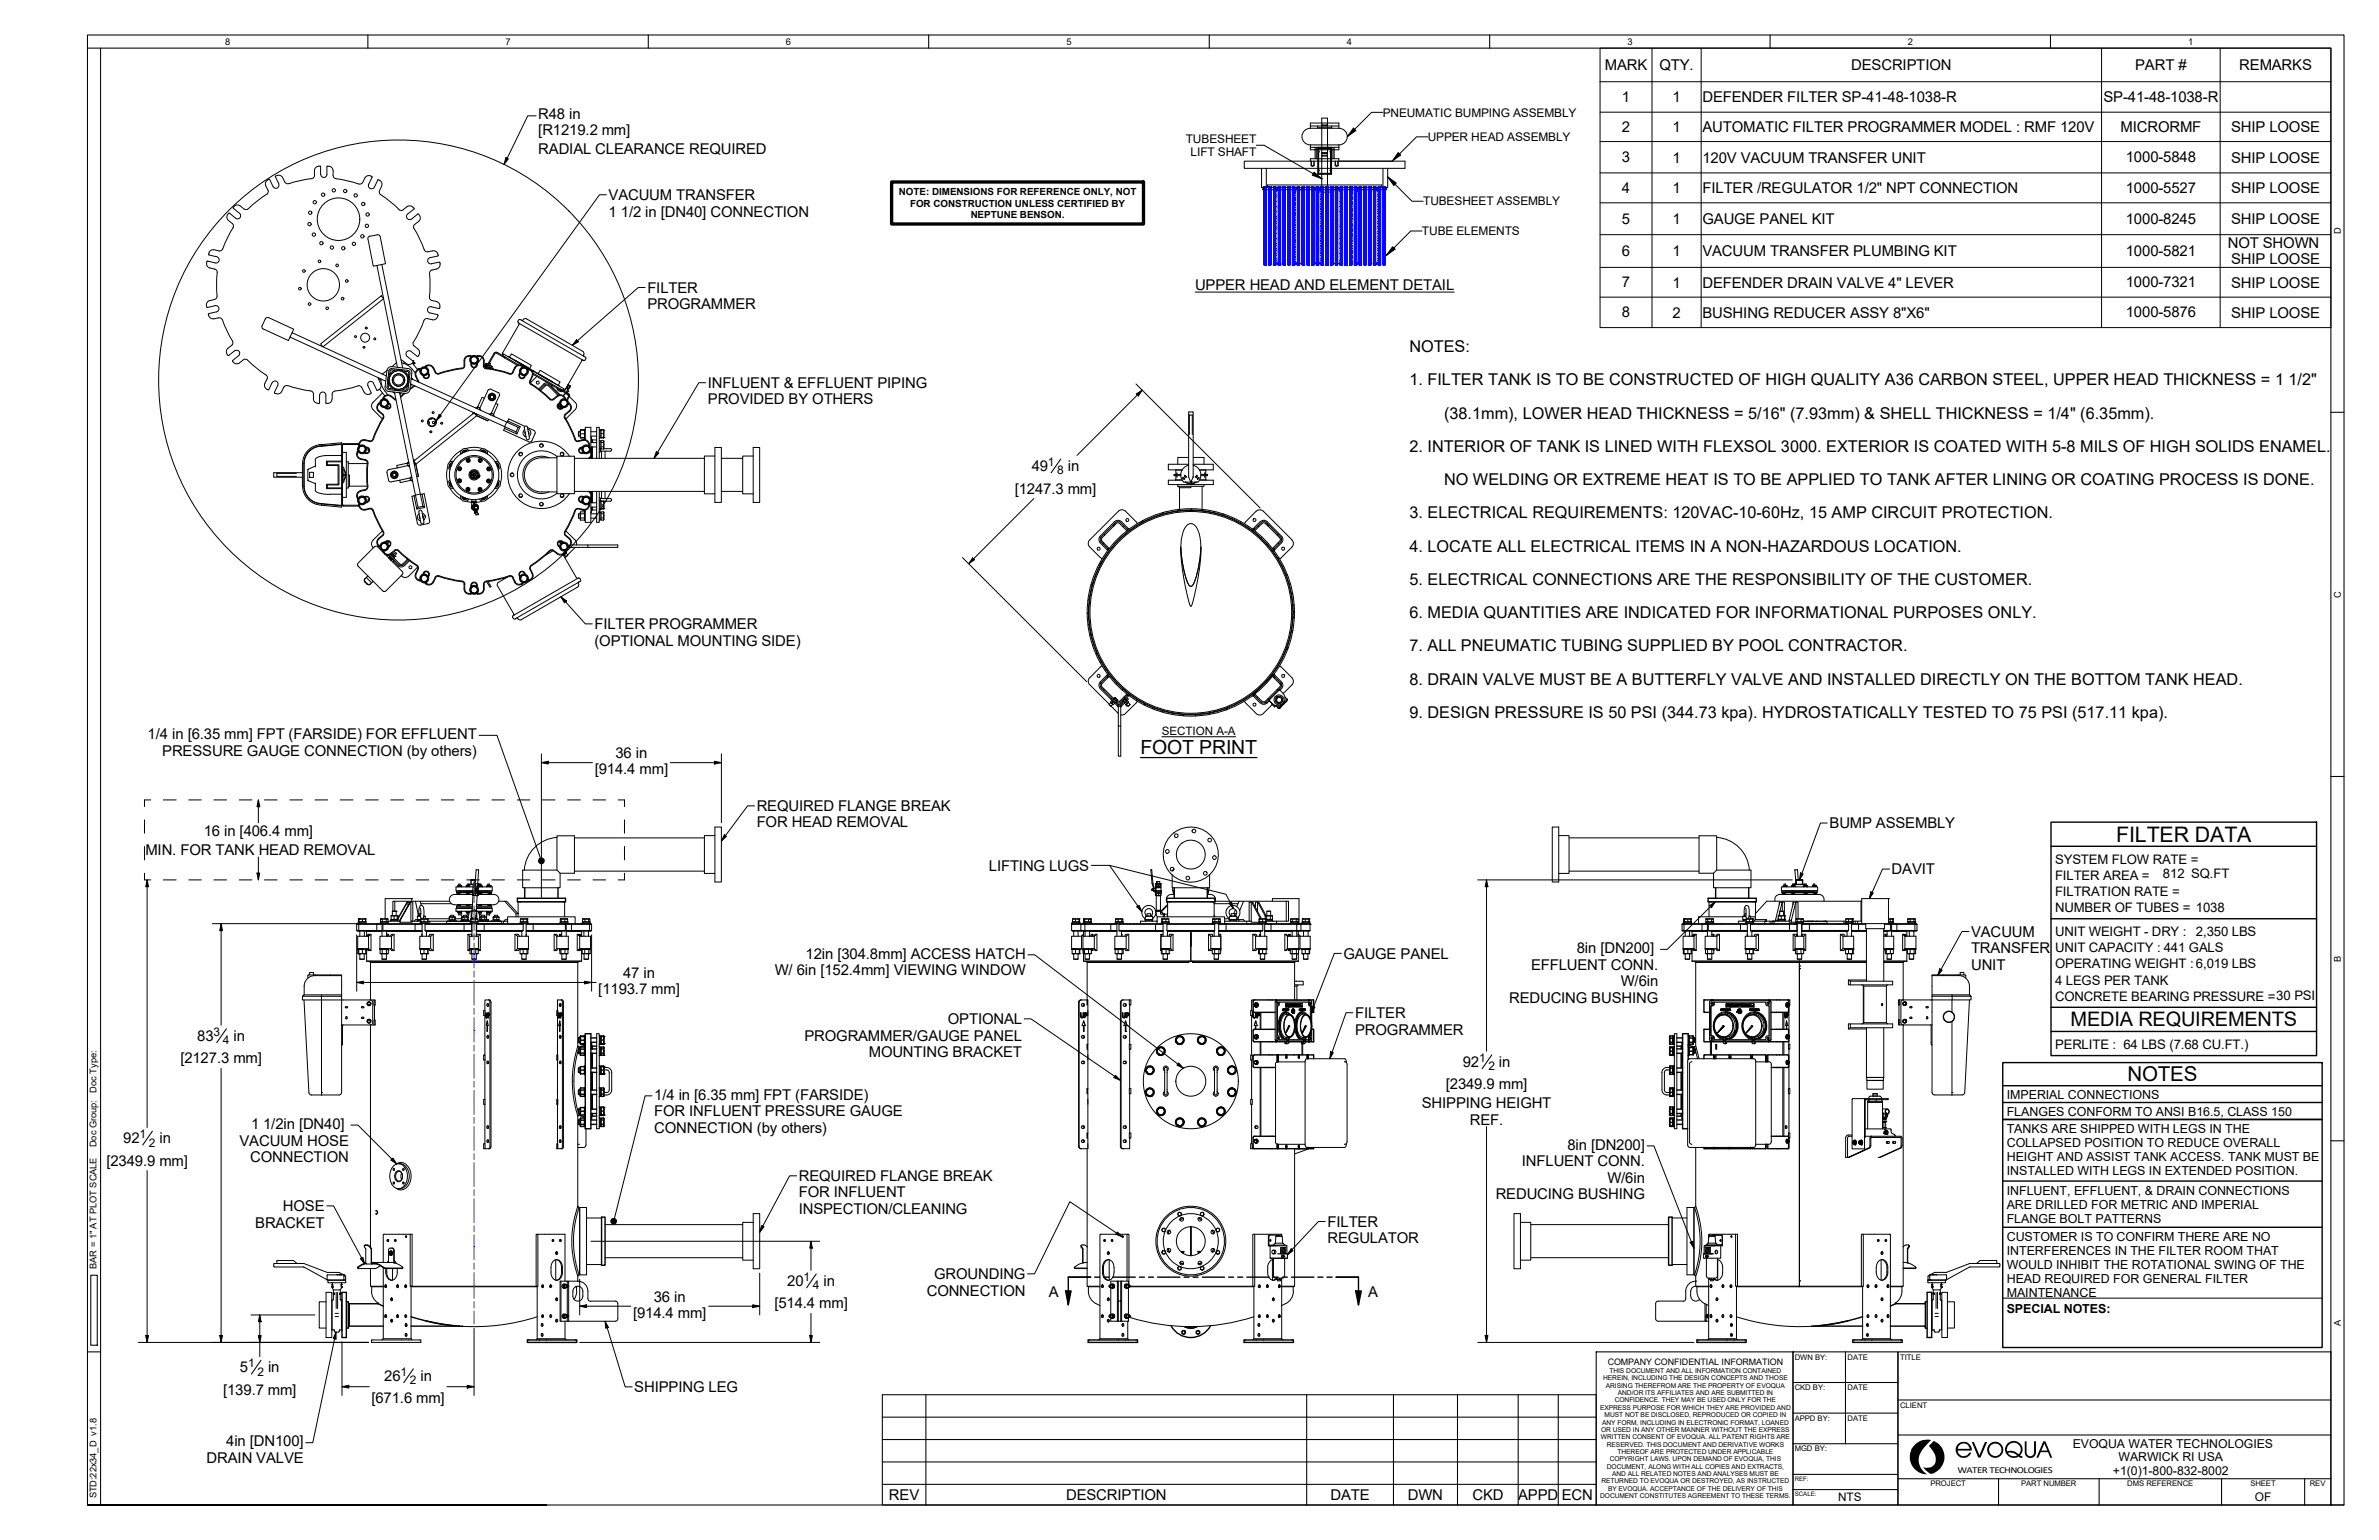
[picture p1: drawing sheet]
<svg xmlns="http://www.w3.org/2000/svg" width="432mm" height="279mm" viewBox="0 0 432 279" stroke-linecap="round" stroke-linejoin="round" font-family="sans-serif">
<defs><g id="words">
<text font-size="3.9" x="384.1" y="152.7">FILTER DATA</text>
<text font-size="3.7" x="386.1" y="196.2">NOTES</text>
<text font-size="3.6" x="375.8" y="186.2">MEDIA REQUIREMENTS</text>
<text font-size="3.5" x="207" y="136.9">FOOT PRINT</text>
<g font-size="3">
<text x="255.8" y="63.9">NOTES:</text>
<text x="255.8" y="69.9">1. FILTER TANK IS TO BE CONSTRUCTED OF HIGH QUALITY A36 CARBON STEEL, UPPER HEAD THICKNESS = 1 1/2&quot;</text>
<text x="262.1" y="76">(38.1mm), LOWER HEAD THICKNESS = 5/16&quot; (7.93mm) &amp; SHELL THICKNESS = 1/4&quot; (6.35mm).</text>
<text x="255.8" y="82">2. INTERIOR OF TANK IS LINED WITH FLEXSOL 3000. EXTERIOR IS COATED WITH 5-8 MILS OF HIGH SOLIDS ENAMEL.</text>
<text x="262.1" y="88">NO WELDING OR EXTREME HEAT IS TO BE APPLIED TO TANK AFTER LINING OR COATING PROCESS IS DONE.</text>
<text x="255.8" y="94.1">3. ELECTRICAL REQUIREMENTS: 120VAC-10-60Hz, 15 AMP CIRCUIT PROTECTION.</text>
<text x="255.8" y="100.1">4. LOCATE ALL ELECTRICAL ITEMS IN A NON-HAZARDOUS LOCATION.</text>
<text x="255.8" y="106.1">5. ELECTRICAL CONNECTIONS ARE THE RESPONSIBILITY OF THE CUSTOMER.</text>
<text x="255.8" y="112.2">6. MEDIA QUANTITIES ARE INDICATED FOR INFORMATIONAL PURPOSES ONLY.</text>
<text x="255.8" y="118.2">7. ALL PNEUMATIC TUBING SUPPLIED BY POOL CONTRACTOR.</text>
<text x="255.8" y="124.2">8. DRAIN VALVE MUST BE A BUTTERFLY VALVE AND INSTALLED DIRECTLY ON THE BOTTOM TANK HEAD.</text>
<text x="255.8" y="130.3">9. DESIGN PRESSURE IS 50 PSI (344.73 kpa). HYDROSTATICALLY TESTED TO 75 PSI (517.11 kpa).</text>
</g>
<g font-size="2.7">
<text x="291.3" y="12.7">MARK</text>
<text x="301.2" y="12.7">QTY.</text>
<text x="336" y="12.7">DESCRIPTION</text>
<text x="387.5" y="12.7">PART #</text>
<text x="406.4" y="12.7">REMARKS</text>
<text x="97.7" y="21.6">R48 in</text>
<text x="294.4" y="18.5">1</text>
<text x="294.4" y="24">2</text>
<text x="303.6" y="18.5">1</text>
<text x="303.6" y="24">1</text>
<text x="309" y="18.5">DEFENDER FILTER SP-41-48-1038-R</text>
<text x="309" y="24">AUTOMATIC FILTER PROGRAMMER MODEL : RMF 120V</text>
<text x="381.8" y="18.5">SP-41-48-1038-R</text>
<text x="384.9" y="24">MICRORMF</text>
<text x="405" y="24">SHIP LOOSE</text>
<text x="97.7" y="28">RADIAL CLEARANCE REQUIRED</text>
<text x="97.7" y="24.5">[R1219.2 mm]</text>
<text x="294.4" y="29.5">3</text>
<text x="303.6" y="29.5">1</text>
<text x="309" y="29.5">120V VACUUM TRANSFER UNIT</text>
<text x="385.9" y="29.5">1000-5848</text>
<text x="405" y="29.5">SHIP LOOSE</text>
<text x="294.4" y="35.1">4</text>
<text x="303.6" y="35.1">1</text>
<text x="309" y="35.1">FILTER /REGULATOR 1/2&quot; NPT CONNECTION</text>
<text x="385.9" y="35">1000-5527</text>
<text x="405" y="35.1">SHIP LOOSE</text>
<text x="110.5" y="36.3">VACUUM TRANSFER</text>
<text x="110.5" y="39.3">1</text>
<text x="112.7" y="39.3">1/2 in [DN40] CONNECTION</text>
<text x="294.4" y="40.6">5</text>
<text x="303.6" y="40.6">1</text>
<text x="309" y="40.6">GAUGE PANEL KIT</text>
<text x="385.9" y="40.6">1000-8245</text>
<text x="405" y="40.6">SHIP LOOSE</text>
<text x="294.4" y="46.5">6</text>
<text x="303.6" y="46.5">1</text>
<text x="309" y="46.5">VACUUM TRANSFER PLUMBING KIT</text>
<text x="385.9" y="46.5">1000-5821</text>
<text x="404.4" y="45">NOT SHOWN</text>
<text x="405" y="48">SHIP LOOSE</text>
<text x="117.5" y="53.1">FILTER</text>
<text x="216.9" y="52.5">UPPER HEAD AND ELEMENT DETAIL</text>
<text x="294.4" y="52.1">7</text>
<text x="303.6" y="52.2">1</text>
<text x="309" y="52.2">DEFENDER DRAIN VALVE 4&quot; LEVER</text>
<text x="385.9" y="52.1">1000-7321</text>
<text x="405" y="52.2">SHIP LOOSE</text>
<text x="117.5" y="56.1">PROGRAMMER</text>
<text x="294.4" y="57.6">8</text>
<text x="303.6" y="57.6">2</text>
<text x="309" y="57.6">BUSHING REDUCER ASSY 8&quot;X6&quot;</text>
<text x="385.9" y="57.6">1000-5876</text>
<text x="405" y="57.6">SHIP LOOSE</text>
<text x="128.5" y="70.4">INFLUENT &amp; EFFLUENT PIPING</text>
<text x="128.5" y="73.4">PROVIDED BY OTHERS</text>
<text x="184.2" y="89.5">[1247.3 mm]</text>
<text x="187.3" y="85.5">49</text>
<text x="193.8" y="85.5">in</text>
<text x="107.9" y="114.1">FILTER PROGRAMMER</text>
<text x="107.9" y="117.1">(OPTIONAL MOUNTING SIDE)</text>
<text x="26.8" y="134.1">1/4 in [6.35 mm] FPT (FARSIDE) FOR EFFLUENT</text>
<text x="29.5" y="137.1">PRESSURE GAUGE CONNECTION (by others)</text>
<text x="111.7" y="137.6">36 in</text>
<text x="107.9" y="140.5">[914.4 mm]</text>
<text x="137.4" y="147.1">REQUIRED FLANGE BREAK</text>
<text x="26.4" y="155">MIN. FOR TANK HEAD REMOVAL</text>
<text x="37" y="151.6">16 in [406.4 mm]</text>
<text x="137.4" y="150.1">FOR HEAD REMOVAL</text>
<text x="332.1" y="150.3">BUMP ASSEMBLY</text>
<text x="179.5" y="158">LIFTING LUGS</text>
<text x="343.3" y="158.6">DAVIT</text>
<text x="146.2" y="173.9">12in [304.8mm] ACCESS HATCH</text>
<text x="243.8" y="173.9">GAUGE PANEL</text>
<text x="286.2" y="172.9">8in [DN200]</text>
<text x="357.8" y="170">VACUUM</text>
<text x="357.8" y="173">TRANSFER</text>
<text x="113.1" y="177.5">47 in</text>
<text x="140.6" y="176.9">W/ 6in [152.4mm] VIEWING WINDOW</text>
<text x="277.9" y="175.9">EFFLUENT CONN.</text>
<text x="294.2" y="178.9">W/6in</text>
<text x="357.8" y="176">UNIT</text>
<text x="108.6" y="180.4">[1193.7 mm]</text>
<text x="172.1" y="185.8">OPTIONAL</text>
<text x="246" y="184.7">FILTER</text>
<text x="273.9" y="181.9">REDUCING BUSHING</text>
<text x="35.8" y="188.9">83</text>
<text x="42.4" y="188.9">in</text>
<text x="146" y="188.8">PROGRAMMER/GAUGE PANEL</text>
<text x="157.7" y="191.8">MOUNTING BRACKET</text>
<text x="246" y="187.7">PROGRAMMER</text>
<text x="32.7" y="192.9">[2127.3 mm]</text>
<text x="262.4" y="197.6">[2349.9 mm]</text>
<text x="265.5" y="193.6">92</text>
<text x="272.1" y="193.6">in</text>
<text x="118.7" y="199.5">1/4 in [6.35 mm] FPT (FARSIDE)</text>
<text x="118.7" y="202.5">FOR INFLUENT PRESSURE GAUGE</text>
<text x="258.1" y="201">SHIPPING HEIGHT</text>
<text x="22.4" y="207.4">92</text>
<text x="29" y="207.4">in</text>
<text x="43.5" y="207.8">VACUUM HOSE</text>
<text x="45.6" y="204.9">1</text>
<text x="47.8" y="204.9">1/2in [DN40]</text>
<text x="118.7" y="205.5">CONNECTION (by others)</text>
<text x="266.8" y="204">REF.</text>
<text x="284.5" y="208.6">8in [DN200]</text>
<text x="19.3" y="211.5">[2349.9 mm]</text>
<text x="45.4" y="210.9">CONNECTION</text>
<text x="145" y="214.2">REQUIRED FLANGE BREAK</text>
<text x="276.2" y="211.6">INFLUENT CONN.</text>
<text x="291.8" y="214.6">W/6in</text>
<text x="51.3" y="219.7">HOSE</text>
<text x="145" y="217.2">FOR INFLUENT</text>
<text x="145" y="220.2">INSPECTION/CLEANING</text>
<text x="271.5" y="217.6">REDUCING BUSHING</text>
<text x="46.3" y="222.7">BRACKET</text>
<text x="241" y="222.6">FILTER</text>
<text x="241" y="225.6">REGULATOR</text>
<text x="142.9" y="233.4">20</text>
<text x="149.4" y="233.4">in</text>
<text x="169.5" y="232.1">GROUNDING</text>
<text x="114.9" y="239.1">[914.4 mm]</text>
<text x="118.6" y="236.2">36 in</text>
<text x="140.6" y="237.4">[514.4 mm]</text>
<text x="168.2" y="235">CONNECTION</text>
<text x="190.4" y="235.4">A</text>
<text x="248.3" y="235.4">A</text>
<text x="43.6" y="249">5</text>
<text x="48.7" y="249">in</text>
<text x="69.8" y="250.5">26</text>
<text x="76.3" y="250.5">in</text>
<text x="40.5" y="253">[139.7 mm]</text>
<text x="67.4" y="254.6">[671.6 mm]</text>
<text x="115.1" y="252.6">SHIPPING LEG</text>
<text x="41.1" y="262.4">4in [DN100]</text>
<text x="37.5" y="265.4">DRAIN VALVE</text>
<text x="161.4" y="272.1">REV</text>
<text x="193.5" y="272.1">DESCRIPTION</text>
<text x="241.5" y="272.1">DATE</text>
<text x="255.6" y="272.1">DWN</text>
<text x="267.2" y="272.1">CKD</text>
<text x="275.6" y="272.1">APPD</text>
<text x="283.5" y="272.1">ECN</text>
</g>
<g font-size="2.4">
<text x="373" y="156.7">SYSTEM FLOW RATE =</text>
<text x="373" y="159.6">FILTER AREA =</text>
<text x="392.6" y="159.4">812 SQ.FT</text>
<text x="373" y="165.5">NUMBER OF TUBES = 1038</text>
<text x="373" y="162.6">FILTRATION RATE =</text>
<text x="373" y="169.9">UNIT WEIGHT - DRY :</text>
<text x="373" y="172.8">UNIT CAPACITY : 441 GALS</text>
<text x="398.6" y="169.9">2,350 LBS</text>
<text x="373" y="175.7">OPERATING WEIGHT :6,019 LBS</text>
<text x="373" y="178.6">4 LEGS PER TANK</text>
<text x="373" y="181.5">CONCRETE BEARING PRESSURE =30 PSI</text>
<text x="373" y="190.3">PERLITE : 64 LBS (7.68 CU.FT.)</text>
</g>
<g font-size="2.3">
<text x="364.2" y="202.5">FLANGES CONFORM TO ANSI B16.5, CLASS 150</text>
<text x="364.2" y="199.4">IMPERIAL CONNECTIONS</text>
<text x="364.2" y="205.6">TANKS ARE SHIPPED WITH LEGS IN THE</text>
<text x="364.2" y="208.1">COLLAPSED POSITION TO REDUCE OVERALL</text>
<text x="364.2" y="210.6">HEIGHT AND ASSIST TANK ACCESS. TANK MUST BE</text>
<text x="364.2" y="213.2">INSTALLED WITH LEGS IN EXTENDED POSITION.</text>
<text x="364.2" y="216.8">INFLUENT, EFFLUENT, &amp; DRAIN CONNECTIONS</text>
<text x="364.2" y="219.3">ARE DRILLED FOR METRIC AND IMPERIAL</text>
<text x="364.2" y="221.8">FLANGE BOLT PATTERNS</text>
<text x="364.2" y="227.7">INTERFERENCES IN THE FILTER ROOM THAT</text>
<text x="364.2" y="225.1">CUSTOMER IS TO CONFIRM THERE ARE NO</text>
<text x="364.2" y="230.2">WOULD INHIBIT THE ROTATIONAL SWING OF THE</text>
<text x="364.2" y="232.7">HEAD REQUIRED FOR GENERAL FILTER</text>
<text x="364.2" y="238.3">SPECIAL NOTES:</text>
<text x="364.2" y="235.2">MAINTENANCE</text>
</g>
<g font-size="2.2">
<text x="251" y="21.1">PNEUMATIC BUMPING ASSEMBLY</text>
<text x="215.2" y="25.9">TUBESHEET</text>
<text x="216.1" y="28.3">LIFT SHAFT</text>
<text x="259.1" y="25.6">UPPER HEAD ASSEMBLY</text>
<text x="258.3" y="37.3">TUBESHEET ASSEMBLY</text>
<text x="258.1" y="42.7">TUBE ELEMENTS</text>
<text x="190.2" y="84.5">1</text>
<text x="191.9" y="86.1">8</text>
<text x="38.8" y="187.9">3</text>
<text x="40.4" y="189.5">4</text>
<text x="268.4" y="192.6">1</text>
<text x="270.2" y="194.2">2</text>
<text x="25.3" y="206.5">1</text>
<text x="27" y="208">2</text>
<text x="145.8" y="232.4">1</text>
<text x="147.5" y="233.9">4</text>
<text x="45.1" y="248">1</text>
<text x="46.7" y="249.6">2</text>
<text x="72.7" y="249.6">1</text>
<text x="74.4" y="251.1">2</text>
<text x="376.2" y="262.8">EVOQUA WATER TECHNOLOGIES</text>
<text x="383.5" y="267.7">+1(0)1-800-832-8002</text>
<text x="384.5" y="265.1">WARWICK RI USA</text>
<text x="409.3" y="272.3">OF</text>
</g>
<g font-size="2.1">
<text x="210.9" y="133.3">SECTION A-A</text>
<text x="333.7" y="272.4">NTS</text>
</g>
<g font-size="1.8">
<text x="163.2" y="35.5">NOTE: DIMENSIONS FOR REFERENCE ONLY, NOT</text>
<text x="165.2" y="37.5">FOR CONSTRUCTION UNLESS CERTIFIED BY</text>
<text x="176.2" y="39.5">NEPTUNE BENSON.</text>
</g>
<g font-size="1.7">
<text x="40.9" y="8.1">8</text>
<text x="91.8" y="8.1">7</text>
<text x="142.7" y="8.1">6</text>
<text x="193.5" y="8.1">5</text>
<text x="244.4" y="8.1">4</text>
<text x="295.4" y="8.1">3</text>
<text x="346.3" y="8.1">2</text>
<text x="397.2" y="8.1">1</text>
<text x="424.8" y="42.4" transform="rotate(-90 424.8 42.4)">D</text>
<text x="424.8" y="108.5" transform="rotate(-90 424.8 108.5)">C</text>
<text x="424.8" y="174.5" transform="rotate(-90 424.8 174.5)">B</text>
<text x="17.5" y="198.2" transform="rotate(-90 17.5 198.2)">Doc Type:</text>
<text x="17.5" y="208.1" transform="rotate(-90 17.5 208.1)">Doc Group:</text>
<text x="17.5" y="230.2" transform="rotate(-90 17.5 230.2)">BAR = 1&quot; AT PLOT SCALE</text>
<text x="424.8" y="240.6" transform="rotate(-90 424.8 240.6)">A</text>
<text x="355.3" y="267.2">WATER TECHNOLOGIES</text>
<text x="17.5" y="271.8" transform="rotate(-90 17.5 271.8)">STD:22x34_D v1.8</text>
</g>
<text font-size="1.6" x="291.8" y="247.6">COMPANY CONFIDENTIAL INFORMATION</text>
<g font-size="1.4">
<text x="325.8" y="246.7">DWN BY:</text>
<text x="335.3" y="246.7">DATE</text>
<text x="344.9" y="246.7">TITLE</text>
<text x="325.8" y="252.2">CKD BY:</text>
<text x="325.8" y="257.8">APPD BY:</text>
<text x="335.3" y="252.2">DATE</text>
<text x="335.3" y="257.8">DATE</text>
<text x="344.9" y="255.4">CLIENT</text>
<text x="325.8" y="263.3">MGD BY:</text>
<text x="350.4" y="269.7">PROJECT</text>
<text x="366.8" y="269.7">PART NUMBER</text>
<text x="386.1" y="269.7">DMS REFERENCE</text>
<text x="408.5" y="269.7">SHEET</text>
<text x="419.3" y="269.7">REV</text>
</g>
<g font-size="1.2">
<text x="291" y="250.4">HEREIN, INCLUDING THE DESIGN CONCEPTS AND THOSE</text>
<text x="291.5" y="251.7">ARISING THEREFROM ARE THE PROPERTY OF EVOQUA</text>
<text x="292.1" y="249.1">THIS DOCUMENT AND ALL INFORMATION CONTAINED</text>
<text x="290.4" y="255.8">EXPRESS PURPOSE FOR WHICH THEY ARE PROVIDED AND</text>
<text x="291.2" y="257.1">MUST NOT BE DISCLOSED, REPRODUCED OR COPIED IN</text>
<text x="293.1" y="254.4">CONFIDENCE. THEY MAY BE USED ONLY FOR THE</text>
<text x="293.7" y="253.1">AND/OR ITS AFFILIATES AND ARE SUBMITTED IN</text>
<text x="290.5" y="261.1">WRITTEN CONSENT OF EVOQUA. ALL PATENT RIGHTS ARE</text>
<text x="290.6" y="259.8">OR USED IN ANY OTHER MANNER WITHOUT THE EXPRESS</text>
<text x="290.8" y="258.4">ANY FORM, INCLUDING IN ELECTRONIC FORMAT, LOANED</text>
<text x="291.7" y="262.5">RESERVED. THIS DOCUMENT AND DERIVATIVE WORKS</text>
<text x="293.6" y="263.8">THEREOF ARE PROTECTED UNDER APPLICABLE</text>
<text x="290.7" y="269.1">RETURNED TO EVOQUA OR DESTROYED, AS INSTRUCTED</text>
<text x="291.7" y="266.5">DOCUMENT, ALONG WITH ALL COPIES AND EXTRACTS,</text>
<text x="292.2" y="265.1">COPYRIGHT LAWS. UPON DEMAND OF EVOQUA, THIS</text>
<text x="292.6" y="267.8">AND ALL RELATED NOTES AND ANALYSES MUST BE</text>
<text x="290.4" y="271.8">DOCUMENT CONSTITUTES AGREEMENT TO THESE TERMS.</text>
<text x="291.9" y="270.5">BY EVOQUA. ACCEPTANCE OF THE DELIVERY OF THIS</text>
</g>
<g font-size="1.1">
<text x="325.8" y="268.6">REF:</text>
<text x="325.8" y="271.4">SCALE:</text>
</g>
</g></defs>
<!-- layer: Hatch -->
<g fill="none" stroke="#000" stroke-width=".18">
<path d="M200.3 98.5l-.1 .2M201.2 99.7h-.2M202.4 94.9l-.3 .5M203.9 95.3l-.1 .3M204.8 96l-.1 .1M207.5 94.4l-.6 .6M211.2 93l-.3 .3M214 92.4l-.3 .3M216.3 92.3l-.2 .2M218.4 92.4l-.2 .2M220.4 92.8l-.2 .2M222.1 93.2l-.2 .2"/>
<path d="M223.7 93.9l-.1 .2M225.2 94.6l-.1 .2M226.6 95.5l-.1 .1M227.7 96l-.2 .1M227.9 96.4l-.2 .2M228.3 95.3l.2 .3M229.1 97.5l-.2 .2M229.9 94.9l.3 .5M230.2 98.6l-.1 .2M231.2 99.9l-.1 .1M231.3 99.6l-.2 .1M232 98.5l.1 .2"/>
<path d="M197.5 111.1l-.2 .2M197.7 113.2l-.2 .2M197.7 108.6l-.2 .3M198 115.1l-.2 .2M198.3 105.8l-.3 .3M198.5 116.9l-.2 .2M199.1 118.5l-.2 .2M200 101.9l-.5 .5M232.1 101.2l-.1 .1M232.9 102.6l-.1 .2M233.6 104.2l-.1 .2M233.8 117.4l-.3 .5"/>
<path d="M234.2 105.9l-.2 .1M234.6 107.7l-.2 .2M234.7 114.4l-.3 .3M234.9 109.7l-.2 .2M234.9 111.9l-.2 .2M199.8 124l.2 .1M199.9 120l-.2 .2M200.7 121.4l-.2 .2M200.9 122.8l.2 .1M201.2 122.5l-.2 .1M201.6 122.7l-.1 .2M202.5 127.4l.3 .2"/>
<path d="M202.7 123.9l-.2 .2M203.8 125l-.1 .2M204 126.5l.2 .1M204.8 126.1l-.2 .1M205.1 126l-.2 .2M206.4 126.9l-.2 .2M207.9 127.7l-.2 .2M209.4 128.4l-.2 .2M211.1 129l-.2 .2M212.9 129.4l-.2 .2M214.9 129.6l-.2 .3M217.1 129.7l-.2 .2"/>
<path d="M219.7 129.3l-.2 .3M222.9 128.4l-.4 .4M227.6 126.1l-.1 .1M228.3 126.5l-.2 .1M229.5 124l-2.3 2.3M229.8 127.4l-.3 .2M231.2 122.5l-.1 .1M231.3 122.2l-1.7 1.8M231.4 122.8l-.2 .1M232.5 124l-.2 .1"/>
</g>
<!-- layer: Visible (ANSI) -->
<g fill="none" stroke="#000" stroke-width=".18">
<path d="M86.2 159.9h-.1M86.4 157.8h.1M86.8 157.8h.1M86.9 157.9h.1M86.9 157.8h-.5l-.2 2.5M86.9 157.8v.1M86.9 157.9l-.2 2.4M101.1 151.6h3.2v6.8h-2.6l-.6-.5zM101.1 157.9h-6.2v3.2h6.8v-2.7M101.1 151.9a6.3 6.3 0 0 0-5.9 6M127.9 152h-23.6M127.9 158.1h-23.6"/>
<path d="M129.8 150h1.1v10h-1.1zM129.8 151.6h-1.9v6.9h1.9M208.9 157.8l.2 2.5M209 157.8h-.1M209 157.8h.1M209 157.8l.3 2.5M210 159.9l.5 .1v.3h-.5M210 159.9v.4zM210 160h.5M213 157.9h-.2v.1M213 157.5v.3M219.5 158.7v2.4h-6.7v-2.4"/>
<path d="M281.7 150h1.2v10h-1.2zM282.9 151.6h1.9v6.9h-1.9M308.4 151.6h3.2v6.3l-.6 .5h-2.6zM308.4 152h-23.6M308.4 158h-23.6M311.6 151.9a6.3 6.3 0 0 1 5.9 6M311.6 157.9h6.2v3.2h-6.8v-2.7M325.8 157.9h.1M325.8 157.8l.2 2.5M325.8 157.8h.1M326 160v.3zM326.2 157.8h-.4"/>
<path d="M326.3 157.8l.1 1.8M56.9 176.9v-.5h-.7v.5M57.2 176.9h-1.3v.6M57.2 176.9h4.8v.1M57.2 176.9v.1M57.2 177a1.93 1.93 0 0 0-2 1.9v1.6M59.9 176.9v.1M62 177v21.3l-.4 .4h-5.1M62 177h-4.8M64.7 167.7v1.1M64.7 168.8l.2 .1h3.6M64.9 167.6l-.2 .1"/>
<path d="M65 172.3v.7M65 173h.1zM65 172.3l.1 .7M65.1 166.8v.5M65.1 172.2l-.1 .1M65.1 172.2h.1M65.1 172.3h-.1M65.1 173h.1M65.1 167.7h.1M65.1 167.7l.1 1.2M65.1 166.7v.1M65.1 166.7h.1"/>
<path d="M65.1 167.3h.1M65.1 172.3v.7M65.2 167.6l-.1 .1M65.2 167.6h-.3M65.3 168.9v1M65.3 173v1M65.8 166.8v.5h-.7v-.5M65.8 172.3v.7M66.1 173v1M66.1 174h-.8M66.1 168.9v1M66.3 166.7l-1.2 .1"/>
<path d="M66.3 166.7h.1M66.3 166.7l.1 .6M66.3 167.3h.1M66.4 166.7l-1.3 .1M66.4 166.8v.5h-.6M66.4 167.4l-.1-.1v.1M66.4 167.4v-.1h-1.3v.2M66.4 172.2h-1.3M66.4 172.2l.1 .1M66.4 172.2v.1M66.4 172.3v.7M66.4 173h-1.3"/>
<path d="M66.4 173h.1M66.5 172.3l-.1 .7M66.5 167.6v-.2l-1.6 .1v.1M66.5 172.1v.1h-1.6v-.1M66.5 169v.9l.5-.4M66.5 174.4h.1M66.6 168.9l-.1 .1M66.6 172.1l.4 .4v-.3M66.8 169.9l.3-.4h.2v3h-.2l-.3-.4M66.9 169.9h-2v2.2M66.9 172.1h-2M66.9 169.9v2.2"/>
<path d="M66.9 172.1l.4 .4M67 169.7v-.2l-.4 .4M67 172.5l-.5-.4v2.3M67.2 174.6v6.8M67.3 169.5l-.4 .4M68.5 167.6l-.1 1.2 .1 .1M69 167.6h-3.8M69 172.1v.1h1.5M69 172.3v.7M69 173h.2M69.1 166.8h.1M69.1 166.8v.5h.3"/>
<path d="M69.1 172.2l-.1 .1M69.1 167.3h.1M69.3 167.7h-4.6M69.3 168.8h-4.6M69.3 168.9h-.8M69.3 169h-2.8M69.3 167.6v2.3M69.3 173v1M69.4 172.3v.7M69.4 166.8h-.3M69.5 167.7v1.1M69.5 168.8l.1 .1h5.9"/>
<path d="M69.6 167.6l-.1 .1M69.6 167.6h-.6M70.1 166.8v.5h-.7v-.5M70.1 172.3v.7M70.1 173v1M70.1 174h-.8M70.2 168.9v1M70.2 169.9h-1.2v2.2M70.3 167.3h.1M70.4 172.2l.1 .8M70.4 166.8h-1M70.4 166.8v.5h-.3"/>
<path d="M70.4 166.8h-1.3M70.4 167.4v-.1h-1.3v.1M70.5 172.3h-1.5M70.5 173h-1.3M70.5 167.6v-.2h-1.5v.2M70.5 172.1v.1M70.5 169.5h-.3M70.5 169.9v-.4l-.2 .4M70.5 172.2v.2M70.5 172.5h.1M70.8 169.9l.3-.4h.4v3h-.4l-.3-.4M71 166.1h.1"/>
<path d="M71 166.2v.8M71 166.8h.5v.2M71 166.8h.1M71.1 169.9h-.9M71.1 172.1h-2.1M71.1 169.9v2.2M71.1 172.1l.4 .4M71.2 165.3h.7zM71.2 165.3v.8M71.5 166.2v.6M71.5 169.5l-.4 .4M71.7 165.3v-1.8h-.4v1.8"/>
<path d="M71.7 166.8v.2M71.9 165.3h.1M71.9 165.3v.8M72.1 166.2v.6M72.1 166.1h-1.1M72.1 166.1l.1 .1M72.1 166.1h.1M72.1 166.8h-.6M72.1 166.8h-1.1M72.1 166.8h.1M72.2 166.7l1.8-3-1.9 3.2M72.2 166.2l-.1 .8"/>
<path d="M72.2 166.8h-.1M72.3 167.1v-.1h-1.4v.1M72.5 167v.3h2l.2-.2M72.5 167.1h-2.1M72.6 167v.3M74 163.7h.1M74.4 163.8v-.1h-.4v.7M74.6 163.7h-.2l-1.9 3.3 2-3.3M74.6 163.7v3.4h.2M74.6 163.7h.3v3.4M74.7 163h.1M74.7 163h-4.8v3.7"/>
<path d="M74.7 163v.5M75.4 163.5h-3.7M75.5 167.6l-.2 .1v1.1l.2 .1M75.8 166.2v.6h.6M75.9 165.8v.4M75.9 166.8l-.2 .3M75.9 166.8v.2M75.9 166.8h-.5l-.3 .3M76.3 164.8l.1 1.1a.44 .44 0 0 0-.1 .5 .44 .44 0 0 0 .4 .2l.2-.4v-1.3a.45 .45 0 0 0-.2-.5 .45 .45 0 0 0-.5 .1l-.2 .7v1M76.3 166.2h-.5M76.3 172.3v.7M76.4 166.2h-.6"/>
<path d="M76.4 172.2l1.3 .1v.7h-1.1M76.4 172.2h.1M76.4 173h.1M76.4 167.1h-1.6v.5M76.4 165.8h-.3v.4M76.4 166.8v.5h.6M76.4 167h-.6v.1M76.4 166.7v.1M76.4 166.7h.1M76.4 167.3h.1M76.5 164.3l-.2-.8h-.9l.5 2.3h.1M76.6 169.5h.1"/>
<path d="M76.6 167.7h-7.1M76.6 168.8h-7.1M76.6 168.9h-1.1M76.6 169h-6.4M76.6 167.6v2.3v-.4M76.6 173v1M76.6 173h-.2M76.9 166.2h.3M77 166.8h-.6M77 172.3v.7M77.1 167.7h8.5v1.1h-1.4l.2 .1M77.1 167.7v1.1"/>
<path d="M77.1 168.8l.2 .1h8.2M77.2 166.2h-.3M77.2 166.2v.5M77.3 167.6l-.2 .1M77.3 167.6h-7.7M77.4 168.9v1M77.4 173v1M77.4 174h-.8M77.6 166.7v.6M77.6 166.7h.1M77.6 166.7l-.6 .1M77.6 166.7h-1.2"/>
<path d="M77.6 166.8v.5h-.3h-.3v-.5M77.6 167.3h.1M77.6 167.1h.4v.5M77.6 167.1h.1M77.6 172.3v.7M77.7 167.4v-.1h-1.3v.1M77.7 172.2h.1M77.7 173h-1.1M77.7 173h.1M77.8 167.6v-.2h-1.6v.2M77.8 172.1v.1h-1.6v-.1M77.8 169.9l.2-.4h.6v3h-.6l-.2-.4"/>
<path d="M78.2 169.9h-2v2.2M78.2 172.1h-2M78.2 169.9v2.2M78.2 172.1l.4 .4M78.6 169.5l-.4 .4M81.1 167.5h4.1M81.3 167.1h-3.3M81.3 167.2h-.2v.4M81.5 166.7h-4.3M81.5 166.9h.1M81.6 166.4l-.1 .5M81.6 166.4h.1"/>
<path d="M81.6 166.4v.7M81.6 166.9h.1M81.6 166.9h.9v.2M81.6 163.5h-5.3M81.9 164h-5.5M82.1 166.4v.5M82.4 166.4v-.3h-.6v.3M82.5 166.4h.1M82.5 166.4h-.9M82.5 166.4v.5M82.5 166.9h-.9M82.5 166.9h.1"/>
<path d="M82.6 166.4v.5M82.8 164.9v.5M82.8 165.3h2.9l-.1 1.1 .4 .3M82.9 164.5v.2h2.8M82.9 167.2v-.1h-1.6v.1h4.1M82.9 161.9l.2 .3M83 165.3v.1h.8v-.1v1.8M83.1 160.7v.1M83.1 165.4v.2h.6M83.1 160.7h.1M83.1 160.8h.1M83.1 165.4h.1"/>
<path d="M83.1 165.6h.6M83.2 162.2h.1M83.2 162.2h-.1M83.2 164.2l-.3 .3M83.2 164.2h.1M83.2 161.6v.1M83.2 164.7v.1M83.3 160.7v.1M83.3 165.4v.2M83.3 164.1l-.2 .1 .1 .1M83.3 164.1l.3 .1h-.3M83.3 162.2h.3h-.3"/>
<path d="M83.4 162.2h-.2M83.4 164.2h-.2M83.5 164.2h.1M83.5 164.2h-.3M83.5 160.7v-.3h-.3v.3M83.5 161.6v.1M83.5 164.7v.1M83.5 165.6v.4h-.3v-.4M83.6 162.2h-.1M83.6 160.7v.1M83.6 165.4v.2M83.6 167.1h-.7"/>
<path d="M83.7 160.7h-.6M83.7 160.7h.1M83.7 160.8h-.6M83.7 160.8h.1M83.7 165.4h-.6M83.7 165.4h.1M83.7 162.2h-.6l.2 .1M83.7 164.1l-.2 .1M83.7 160.7v.1M83.7 165.4v.2M83.7 165.6h.1M83.8 160.9h-.8"/>
<path d="M83.8 166.7h-1.2M83.9 166.4v.7M83.9 166.4h1v.5h-.8M83.9 166.4h.1M83.9 166.9h.1M84 166.9h.1M84 166.9v.2M84.1 166.9h-.2M84.1 166.9h.8v.2M84.1 166.9v.2M84.3 166.4v.5M84.4 167.6l-.2 .1v1.1h-7.1"/>
<path d="M84.6 160.7v.1M84.6 160.8h.1M84.6 165.4v.2M84.7 162.2l.3-.1v.1M84.7 164.2v.1M84.7 165.4h-.1M84.7 162.2h.6zM84.7 166.4v-.3h-.6v.3M84.7 162.2h.1M84.8 161.6v.1M84.8 164.7v.1M84.8 161.7h-1.3"/>
<path d="M84.8 164.8h-1.3M84.8 166.4v.5M84.9 162.2h.1M84.9 164.2h.1M84.9 164.2h-.2M84.9 166.4h-1M84.9 166.4h.1M84.9 166.9h.1M84.9 169.5l.3 .4M85 164.2h-.1M85 166v1.1M85.1 160.4h-.3v.4"/>
<path d="M85.1 160.4v.4M85.1 161.6v.1M85.1 164.7v.1M85.1 165.4v.6h-.3v-.6M85.1 160.4v.1M85.1 162.2h-.1M85.2 160.7h-.6M85.2 160.7h.1M85.2 164.2h-.2M85.2 165.4h-.6M85.2 162.2h.1M85.2 164.2h.1"/>
<path d="M85.2 164.2l.1-.1-.3 .2-.4-.1h.4M85.2 167.2v-.1h-1.6v.1M85.2 160.7v.1M85.2 160.8h-.6M85.2 160.8h.1M85.2 165.4h.1M85.2 165.4v.2M85.2 165.6h-.6M85.2 172.1h1.6v.1h-1.6zM85.2 172.1l-.3 .4M85.3 160.9h-.7M85.3 165.3v.1h-.7v-.1"/>
<path d="M85.3 173h.7M85.4 172.2l-.1 .1M85.5 167.6h-8.2M85.5 167.6l.2 .1M85.5 166.7l-.1 .1M85.5 167.3h.1M85.5 166.7l-.1 .1v.5h.2M85.5 166.7l.1 .1M85.5 165.3v1.4M85.6 165.2h.9v.2l-.9-.1zM85.6 172.3v.7M85.6 169.5h-.7v3h.4"/>
<path d="M85.6 169.9v-.4v.4M85.6 166v.4l.3 .3M85.6 166.8v.5h.7M85.7 168.8l-.2 .1M85.7 168.9h-.2M85.7 169h-8.3M85.7 167.6v2.3M85.7 173v1M85.7 165.1h.8M85.7 161.8v.2l1.1 .1v-.2M85.7 161.8l1.1 .1M85.7 164.8h-.6"/>
<path d="M85.7 164.5h-2.8M85.7 164.8l-2.9 .1M85.8 161.8l1 .1M85.8 162.4h.3M85.8 161.7h-.7M85.8 161.7h-2.9v.2h2.8M85.8 162v.4M85.8 162.2l-3.3 .1a.94 .94 0 0 0-.9 .9 .94 .94 0 0 0 .9 .9h3.3M85.8 161.5l-.1 .3M85.8 161.5l.3 .1M85.8 162h.1M85.8 162l.7 .1"/>
<path d="M85.8 161h.3M85.8 162.5l-.1 2.7M85.8 162.5h.8M85.9 160.7h.1M85.9 160.7l.3 .1M85.9 162.4l-.1 .1M85.9 160.3h.1M85.9 160.3v.4M85.9 160.3h.3M85.9 160.8l-.1 .7M85.9 162.4h-.1M85.9 162.4h.2"/>
<path d="M86 162l-.1 .4M86 173h.8zM86 166.7h.1M86 160.7h-.1M86 160.7l.2 .1M86.1 160.3h-.2M86.1 160.3l-.1 .4M86.1 161.6v.1M86.1 162.4l.4 .1M86.1 160.9v.1M86.1 160.9v.7M86.1 160.9h-3.3v.7h3.4"/>
<path d="M86.1 161v.6M86.1 161.7h.1M86.2 161.3v.2M86.2 161.5l-.1 .2M86.2 161.5v-.6h.4l-.1 .8h-.4M86.2 160.8h.1M86.2 161h-.1M86.2 160.3h-.1M86.2 160.3h.1M86.2 160.3h-.1v-.4h.2l-.2 .4M86.2 160.3h-.3M86.3 160.3l-.1 1.2"/>
<path d="M86.3 160.3l-.1 .6M86.3 160.3l.4 .1M86.3 162.1v.3M86.3 166.8h-.7M86.4 172.3v.7M86.4 161.2l.1 .1v.2l-.1 .1-.2-.3v.2l.2 .1M86.4 161.2l-.2 .1 .2-.1M86.4 161.5h.1M86.4 166.2l-.1 .3-.3 .2M86.4 161.3l-.1 .1 .1 .1-.1-.1 .2-.1v.1l-.1 .1M86.4 166v.5l-.3 .2 .3-.2zM86.5 165.1v.1"/>
<path d="M86.5 165.4l-.1 .8M86.5 168.8v-1.1h1.4v1.1h-1.4l.1 .1M86.5 167.6v2.3M86.5 173v1M86.5 174h-.8M86.5 162.1h.2v.4h-.2M86.5 164.8l2.8 .1M86.5 166.7l-.2 .1M86.5 166.7l.2 .1-1.2-.1M86.5 169.5v.4v-.4h.7v3h-.4M86.6 161.6h.1M86.6 161.6l.4 .1"/>
<path d="M86.6 160.9l.2 .1M86.6 161v.1M86.6 161.1h.1M86.6 161.1v.5M86.6 162.5l-.1 2.6M86.6 167.6l-.1 .1M86.6 168.9h-.1M86.6 167.6h-1.1M86.6 162.1v.4M86.6 167.3h.1M86.7 160.4h.2M86.7 160.4l-.1 .5"/>
<path d="M86.7 160.4h.1M86.7 162.5h.1M86.7 162.5h-.2M86.7 160.3h.1M86.7 167.4v-.1h-1.3v.1M86.7 172.2l.1 .1h-1.5v.7h.7M86.7 160.4v.4M86.7 162.1h.1M86.7 167.2h4.4v.4M86.7 166.8v.5h-.2h-.2v-.5M86.8 160.4h.1M86.8 160.8v.3"/>
<path d="M86.8 160.9h2.5v.7h-2.7M86.8 160.8l.7 .1M86.8 162.2h.6zM86.8 172.3v.7M86.8 160.8h-.2h.2M86.8 160.8h.1M86.8 161.1v.8M86.8 161.1h-.2M86.8 160.7l.1 .1h.5M86.8 165.4l.1 .2M86.8 167.5h4.3M86.8 161.7h2.4v.2h-2.4"/>
<path d="M86.8 172.1v-2.2h-1.6v2.2M86.8 172.1h-1.6M86.8 167.6v-.2h-1.6v.2M86.8 172.1l.4 .4M86.9 160.4l-.1 .4M86.9 160.7h.1M86.9 160.8h.1M86.9 162.2h.1M86.9 164.2h.1M86.9 165.4h.1M86.9 165.6h.1M86.9 160.7v.1"/>
<path d="M86.9 165.4v.2M87 161.6v.1M87 164.7v.1M87 164.8h-.5M87.1 166v1.1M87.2 166.4h1l.1 .5M87.2 166.4v.5M87.2 166.9h.5M87.2 166.9h.1M87.2 169.5l-.4 .4M87.2 160.7v.1M87.2 165.4v.2"/>
<path d="M87.2 166.9v.2M87.3 160.4v.3M87.3 160.4h-.3v.3M87.3 161.6v.1M87.3 162.2h-.3M87.3 164.2h.1M87.3 164.2h-.4M87.3 164.7v.1M87.3 165.6v.4h-.3v-.4M87.3 160.7h-.5M87.3 162.2h.1M87.4 160.7h.1"/>
<path d="M87.4 160.7h-.5M87.4 162.2h.1M87.4 162.2h-.1M87.4 164.2h-.1M87.4 160.7h-.1M87.4 160.7v.1M87.4 160.8h.1M87.4 165.4v.2h-.5M87.4 165.4h-.6M87.4 165.4h.1M87.4 165.6h-.6M87.4 164.2h-.2"/>
<path d="M87.4 164.2l-.3 .1-.3-.2 .1 .1M87.4 166.4v.5M87.5 160.7l-.1 .1M87.5 160.8h-.1M87.5 160.8v.1M87.5 165.3v.1h-.7v-.1M87.7 166.9v.2v-.2h-.5M87.7 166.9h.5v.2M87.7 166.9h.1M87.8 167.6l.1 .1h7.1M88 166.4v-.3h-.6v.3M88 166.4v.5"/>
<path d="M88.3 166.4h-1.1M88.3 166.9h-.6M88.3 166.9h-.1M88.3 165.4v1.7M88.4 160.7h.1M88.4 160.7v.1M88.4 160.8h.1M88.4 165.4h.1M88.4 165.4v.2M88.4 165.6h.1M88.4 164.1l.5 .1M88.5 167.2v-.1h-1.6v.1"/>
<path d="M88.5 162.2h.1M88.5 160.7h.5M88.5 160.7h-.1M88.5 161.6v.1M88.5 164.7v.1M88.5 165.6h-.1M88.5 161.7h-1.2M88.5 164.8h-1.2M88.5 167.1h.1M88.6 164.2h-.1M88.7 160.7v.1M88.7 165.4v.2"/>
<path d="M88.7 167.1l-.2 .1M88.7 166.8v.3h-.2zM88.7 166.8h-.4M88.8 164.1l.1 .1M88.8 160.7v-.3h-.3v.3M88.8 161.6v.1M88.8 162.2h-.3M88.9 164.7l-.1 .1M88.9 165.6v.4h-.4v-.4M88.9 162.1h.1M88.9 162.1v.1M88.9 164.2h.1"/>
<path d="M88.9 160.7v.1M88.9 162.2h.1M88.9 162.2h-.2M88.9 164.2h-.2M88.9 165.4v.2M88.9 162.1l-.5 .1M89 164.2h.1M89 160.7h.1M89 160.7h-.6M89 160.8h-.6M89 160.8h.1M89 164.2h-.5h.3"/>
<path d="M89 165.4h.1M89 165.4h-.6M89 165.6h.1M89 165.6h-.5M89 164.2l.2 .3M89 162.2l-.2 .1M89 160.7v.1M89 165.4v.2M89.1 160.9h-.8M89.1 165.3v.1h-.8v-.1M89.1 167.1l.1 .1M89.2 161.9l-.2 .3"/>
<path d="M89.2 164.5v.2h-2.7M89.2 164.5h-2.7M89.2 167.1h-.5M89.3 165.3h-2.8v1.4M89.3 164.9v.5M89.6 166.9v.2M89.6 162.3h-2.9M89.6 164.1h-3.1M89.6 162.3a.94 .94 0 0 1 .9 .9 .94 .94 0 0 1-.9 .9M89.6 166.4v.5M89.9 166.4h-.4l.1 .5M89.9 166.4h-.4"/>
<path d="M90.2 166.4v.5M90.3 166.4v-.3h-.5v.3M90.4 166.9h.1M90.4 166.9v.2M90.4 166.9h-.8M90.4 166.9h.1v.2M90.4 166.9h-.9M90.5 166.4h-.6M90.5 166.4h.1M90.5 166.9h-.1M90.5 166.9h.1M90.6 166.4v.5"/>
<path d="M90.8 167.2v-.1h-1.6v.1M91.4 167.1h-.6M91.6 163.5h.4l2 2.3h-.3zM91.6 163.5h-1.1M92.1 167.1h-.7v.5M92.1 166.8h-.4l-.1 .3M93.5 169.5l.4 .4M93.7 165.8v.5M93.9 169.9h2v2.2h-2M93.9 169.9v2.2M93.9 172.1l-.4 .4M94.3 169.9l-.2-.4h-.6v3h.6l.2-.4"/>
<path d="M94.4 172.1h1.5v.1h-1.6v-.1M94.4 172.3v.7M94.5 166.8v.5h.5M94.5 172.2h1.3v.8M94.5 172.2h.1M94.5 173h.1M94.5 167.3h.1M94.7 169h-8.2M94.7 168.9v1M94.7 173v1M94.8 167.6h-8.2M94.8 167.6l.2 .1"/>
<path d="M94.8 167.6h7.7M95 167.7v1.1M95 168.8l-.2 .1h-8.2M95 168.8h-7.1l-.1 .1M95 166.8h-.5M95 166.8v.5h.6M95 172.3v.7M95.3 173h-.8M95.5 167.6v2.3v-.4M95.5 173v1M95.5 174h-.8M95.5 169.5h.1"/>
<path d="M95.6 166.8h-.6M95.7 172.3v.7M95.7 166.7l-.1 .1M95.7 166.7l.1 .6h-.2v-.5M95.7 166.7h.1M95.7 167.3h.1M95.7 166.7l-1.2 .1M95.8 167.4v-.1h-1.3v.1M95.8 173h-.5M95.8 173h.1M95.9 167.6v-.2h-1.6v.2M96.6 167.6l.2 .1v1.1l-.2 .1"/>
<path d="M96.6 168.9h-1.1M100.6 169.5l.5 .4M101.1 169.9h2.1v2.2h-2.1M101.1 169.9v2.2M101.1 172.1l-.5 .4M101.3 169.9l-.3-.4h-.4v3h.4l.3-.4M101.6 172.1v.1M101.6 172.2v.3v-.1M101.6 172.5h.1M101.7 173h1.3M101.8 166.7l1.2 .1M101.8 166.7h.1"/>
<path d="M101.8 167.3h.1M101.8 172.3v.7M101.9 169.9l-.3-.4v.4M101.9 166.8h-.2v.5h.2M101.9 166.8v.5h.6M101.9 172.1h1.3v.1h-1.6M101.9 169h-6.4M101.9 168.9v1M101.9 169.5h-.3M102 173v1M102.5 167.6l.1 .1M102.5 166.3v-2.7h-8.5v2.7"/>
<path d="M102.5 166.8h-.6M102.5 172.3v.7M102.6 167.7h-7.1M102.6 167.7v1.1M102.6 168.8l-.1 .1h-5.9M102.6 168.8h-7.1M102.8 167.6v2.3M102.8 173v1M102.8 174h-.8M103 167.3h.1M103 166.8h-.5M103 166.8v.5h-.5v-.5"/>
<path d="M103 167.4v-.1h-1.3v.1M103 172.2l-1.4 .1 .1 .7h1.3M103 172.2h.1M103 173h.1M103.1 172.3v.7M103.2 167.6v-.2h-1.6v.2M103.2 167.6h-.7M103.6 167.6l.1 .1-.1 1.2M103.6 168.9h-.8M104.4 167.6v-1.3h-12.3v1.3M104.8 169.5l.4 .4M104.9 174.6v15.2"/>
<path d="M105.1 174.4l-.2 .2h-37.7l-.2-.2M105.2 169.7v-.2l.3 .4M105.2 172.5l.4-.4v2.3M105.2 169.9h2v2.2h-2M105.2 169.9v2.2M105.2 172.1l-.4 .4M105.3 169.9l-.3-.4h-.2v3h.2l.3-.4M105.5 172.1l-.3 .4v-.3M105.5 168.9l.1 .1M105.6 169h-2.8M105.6 169v.9l-.4-.4M105.6 174.4h-39.1"/>
<path d="M105.6 174.4h-.1M105.7 172.3v.7M105.7 172.3l1.3-.1 .1 .8h-1.4h1.4M105.7 166.8v.5h.5M105.8 172.2l-.1 .1M105.8 167.3h.1M106 168.9v1M106 173v1M106.1 172.3v.7M106.2 166.8v.5h.6M106.2 172.1h1v.1h-1.6v-.1M106.8 168.9v1"/>
<path d="M106.8 173v1M106.8 174h-.8M106.8 166.8h-.6M106.8 166.8h.3v.5h-.3zM106.9 172.3v.7M106.9 167.6h-3.7M106.9 167.6l.1 .1M107 167.7h.1M107 167.7l-.1 1.2M107 167.3h.1M107 166.7l-1.3 .1h.5M107.1 167.4v-.1h-1.4v.1"/>
<path d="M107.1 172.2v.1M107.2 167.6l.2 .1M107.2 167.6v-.2h-1.6v.2M107.2 167.6h-.3M107.4 167.7h-4.6M107.4 167.7v1.1M107.4 168.8l-.2 .1h-3.6M107.4 168.8h-4.6M194.5 172.1h1.8l.3 .3M194.5 168.8l.1 .1h2.3M194.5 168.8h8.2M194.5 167.7h.1"/>
<path d="M194.5 167.7h8.2M194.5 167.7v1.1M194.6 172.3v.7M194.6 172.2h.1M194.6 173h.1M194.6 167.6h2M194.6 167.6l-.1 .1M194.7 166.7v.1M194.7 166.7h.1M194.7 167.3h.1M194.9 168.9v1M194.9 173h-.3"/>
<path d="M194.9 173v1M195.2 166.8v.5h-.3h-.2v-.5M195.2 172.3v.7M195.7 168.9v1M195.7 173v1M195.7 174h-.8M195.8 167.3v.1M195.8 166.8v.6M195.9 166.7v.6h-.7M195.9 166.7h.1M195.9 166.7l-1.2 .1M195.9 167.3h.1"/>
<path d="M195.9 166.7h-1.2M195.9 172.3v.7M195.9 172.2v.8M195.9 172.2h-1.3M195.9 172.2h.1M195.9 173h-1.3M195.9 173h-1M195.9 173h.1M196 167.4v-.1h-1.4v.1M196.1 167.6v-.2h-1.6l.1 .2M196.1 172.1v.1h-1.6v-.1M196.3 167.6l-.1 .1 .1 1.2"/>
<path d="M196.3 169.9v2.2l.3 .3M196.3 169.9h-1.8v2.2M196.6 173h.1M196.7 169.5l-.4 .4M196.7 173h.1M196.7 169h.2M196.7 173v1.4h38.9M196.7 168.9v.6M196.7 169.5h.1M196.7 169.5v.4M196.7 172.2h.1M196.7 166.8v.5h.2"/>
<path d="M196.7 166.8v.5M196.7 172.2v.1M196.7 172.2l-.1 .8M196.7 173h1.4zM196.8 167.3h.1M196.8 172.3v.7M196.9 166.8h-.2M196.9 168.8l.1 .1h4.7M196.9 167.6v2.3M196.9 173v1M197 167.6h-.4M197 167.6h5.3"/>
<path d="M197 167.6l-.1 .1M197.1 174.4l.2 .2h18.5v-.2v.2M197.3 174.6v6.8M197.6 166.8v.5h-.7v-.5M197.6 172.3v.7M197.7 173v1M197.7 174h-.8M197.8 168.9v1M197.8 169h4.9M197.9 167.3h.1M198 172.2h.1M198 166.7l-1.1 .1"/>
<path d="M198 166.7l-1.3 .1M198 166.7v.1M198 167.4v-.1v.1M198 172.2l.1 .1-1.4-.1M198 166.8v.5h-.4M198 166.8h.1M198 166.8v.5M198 167.4v-.1h-1.3v.1M198.1 172.4l.3 .1M198.1 172.3v.7M198.2 167.6v-.2h-1.6v.2M198.2 172.1v.1h-1.6v-.1"/>
<path d="M198.4 169.5h-.3l-.2 .4M198.4 169.9v-.4l-.3 .4M198.4 172.1v.4l-.3-.3M198.5 169.9l.3-.4h.3v3h-.3l-.3-.4M198.6 169.9v2.2M198.6 172.1l.5 .4M198.6 169.9h-2v2.2M198.6 172.1h-2M199.1 169.5l-.5 .4M201.7 168.9h1M201.7 167.6l-.1 .1v1.1l.1 .1M202.4 172.3v.7"/>
<path d="M202.4 173h.3zM202.5 166.8v.5h.4M202.5 172.2l-.1 .1h1.5l-.1 .7h-1.1M202.5 166.7v.1M202.5 166.7h.1M202.5 167.3h.1M202.7 167.6v2.3M202.8 173v1M202.9 166.8h-.4M202.9 166.8l.9-.1v.6h-.2M202.9 172.3v.7M203.1 168.8l.1 .1h6.7"/>
<path d="M203.1 168.8h8M203.1 167.7h8M203.1 167.7v1.1M203.2 167.6h-.9M203.2 167.6h8.7M203.2 167.6l-.1 .1M203.5 169.7l.1-.2v.4M203.5 168.9v1M203.5 173v1M203.5 174h-.7M203.5 169h7.6M203.6 166.8v.5h-.7v-.5"/>
<path d="M203.6 169.5h-.1M203.7 172.3v.7M203.7 167.3h.1M203.8 166.7h-1.3M203.8 167.4v-.1h-1.3v.1M203.8 172.2v.1M203.8 173h.1M203.8 173h-1.1M203.9 167.6v-.2h-1.6v.2M203.9 172.1v.1h-1.6v-.1M204.1 169.9l.2-.4h.6v3h-.6l-.2-.4M204.4 169.9v2.2"/>
<path d="M204.4 172.1l.5 .4M204.4 169.9h-2.1v2.2M204.4 172.1h-2.1M204.9 169.5l-.5 .4M207.8 167.1v-.1h1.4v.1M207.9 166.2l-.1 .4M207.9 166.8v.2M208.2 166.2h1M208.2 166.2h-.3M208.2 166.2v-.4h.7v.4a.71 .71 0 0 0 .1-1.1 .71 .71 0 0 0-1 0 .71 .71 0 0 0 .2 1.1M209.1 166.8v.2M209.1 161.3v.2z"/>
<path d="M209.1 160.3h.1M209.1 160.3h.2M209.1 160.4h.1M209.2 166.2v.6h-1.4v-.2M209.2 166.2h-1.3M209.2 166.6a1.28 1.28 0 0 0 .3-1.9 1.28 1.28 0 0 0-1.9 0 1.28 1.28 0 0 0 .2 1.9M209.2 160.3l.2 .6v.7l.2 .1-.1-.1M209.3 160.3h.1M209.3 161.2v.1M209.3 161.3v.2M209.3 161.3h-.2M209.3 161.3l.1 .2z"/>
<path d="M209.3 161.5l.1 .1M209.3 161.5v.1M209.3 161.5h-.2M209.3 161.2l.1-.3v.7M209.4 160.9l-.2-.5 .1 .5M209.4 161.3v-.1l-.1 .1M209.4 161.5v.1M209.4 161.2h.3v.4M209.6 161.7h-.1l-.1-.1v.1M209.7 161v.6M209.7 161v.2M209.7 161.6h.1"/>
<path d="M209.7 161.6h-.3M209.7 161.6v.2M209.7 160.4l.1 .4M209.7 162.1l.1 .4M209.8 160.8h.1M209.8 162.1h.1M209.8 162.4v.1M209.8 165.2v.2h.9M209.8 160.8v.1M209.8 160.8l-.1 .2M209.8 160.9h.1M209.8 160.4h.3z"/>
<path d="M209.8 160.8h.3zM209.8 160.9l-.1 .2M209.8 161.1v.5M209.8 161.6h.1M209.8 162.5h.3zM209.8 165.4l.1 .7 .2 .2M209.9 160.3h-.1M209.9 162.5h.1M209.9 162.5v2.7M209.9 168.9h1.2M209.9 167.6l-.2 .1v1.1l.2 .1M209.9 160.9h-.1"/>
<path d="M209.9 160.9h.1M209.9 160.4v.4M210 160.3h-.1h.7h-.1M210 162.1h-.1v.4M210 167.1h-.1M210 167.1h-3v.5M210.1 160.4h.3zM210.1 160.8h.3zM210.1 162.5h.3zM210.3 160.4v.4M210.3 162.1v.4M210.3 162.1h-.1"/>
<path d="M210.4 160.4h.3zM210.4 160.8h.3zM210.6 160.3l.1 .1M210.6 160.4v.4M210.6 162.1v.4M210.6 160.3h.1M210.6 162.1h-.1M210.6 162.5v2.7M210.6 162.5h-.7M210.6 165.1h-.7M210.6 165.2h-.8h.1M210.6 165.4v.4l.5 .1"/>
<path d="M210.7 160.3v.1M210.7 160.8v.8M210.7 160.9h-.8l-.1 .2 .9-.1M210.7 169.5l.2 .4M210.7 160.8h.1M210.7 162.4v.1M210.7 165.2v.2M210.7 165.4h.1M210.7 165.4l.5 .4M210.7 160.4v.4M210.7 160.4h.1M210.7 161.6h-.9"/>
<path d="M210.7 161.6h.1M210.7 162.1v.3l-.3 .1h.3M210.8 161.6h-1M210.8 161.6v.2M210.8 161.8v.3h-1.1v-.3M210.8 161.8h-1.1M210.8 172.3l-.1 .2M210.9 172.2v.8M210.9 172.2h.1M210.9 173h.1M210.9 166.7v.6h.1M210.9 166.7h.1"/>
<path d="M210.9 166.7l.1 .1M210.9 166.7l1.3 .1h-.6M210.9 167.3h.1M210.9 172.3v.7M211 166.8v.5h.6M211.1 169.5h-.4v3h.1M211.1 167.6v2.3M211.1 173v1M211.2 165.8h.1M211.2 165.8l-.1 .5M211.3 173h-.4M211.3 165.8h-.1"/>
<path d="M211.4 165.9v.4M211.6 166.8h-.6M211.6 172.3v.7M211.8 168.8h8.7M211.8 168.8l.1 .1M211.8 167.7h8.7M211.8 167.7v1.1M211.9 167.6h.1M211.9 168.9v1M211.9 173v1M211.9 174h-.8M211.9 168.9h.1"/>
<path d="M211.9 169h8.5M211.9 166.1v.2M211.9 165.9l-.6-.1v.5M211.9 168.9h8.4M211.9 167.6h8.4M211.9 167.6l-.1 .1M211.9 164.3l-1.1 1.1M211.9 164.1l-1.2 1.2 .5 .5M212.1 167.3h.1M212.2 166.8v.5h-.6v-.5M212.2 167.4v-.1h-1.3v.1M212.2 172.2h-1.3"/>
<path d="M212.2 172.2h.1M212.2 173h-.9M212.2 173h.1M212.2 169.9v-.4h.7v3h-.7v-.3M212.2 172.3v.7M212.3 167.6v-.2h-1.6v.2M212.3 172.1v.1h-1.6v-.1M212.5 169.9v2.2M212.5 172.1l.4 .4M212.5 169.9h-1.8v2.2M212.5 172.1h-1.8M212.6 162.3a.94 .94 0 0 0-.8 .5 .94 .94 0 0 0 .1 1.1"/>
<path d="M212.8 161.1v.5h.3M212.9 169.5l-.4 .4M212.9 161.9h.2M212.9 161.9l.2 .3M213.1 162.3h-.5M213.1 161.7h-.2v.2M216.1 169.2l.1 2.5v-2.5M216.1 168.9v5.5M216.1 171.7h.1M216.2 174.4h.1M216.2 168.9v5.5M216.5 174.4v.2v-.2"/>
<path d="M219.1 161.9h.2M219.1 161.7h.2v.2M219.2 162.1l-.1 .1M219.3 162l-.1 .1M219.4 169.5l.4 .4M219.4 161.9l-.1 .1M219.4 161.1v.5h-.3M219.7 162.3h-.6M219.7 162.3a.94 .94 0 0 1 .9 .5 .94 .94 0 0 1-.2 1.1M219.8 169.9v2.2M219.8 172.1l-.4 .4M219.8 169.9h1.8v2.2h-1.8"/>
<path d="M220 172.1h1.6v.1h-1.6v-.1M220 172.3v.7M220 173h.9zM220.1 172.3h1.5v.7h-.7M220.1 172.2v.1M220.1 166.8v.5h.4M220.1 169.9v-.4h-.7v3h.6M220.2 167.3h.1M220.3 168.9h.1M220.3 167.6l.2 .1M220.4 166.1v.2v-2.7h-8.5v2.7M220.4 167.6h.1"/>
<path d="M220.4 168.9v1M220.4 173v1M220.4 164h4.3M220.5 172.3v.7M220.5 168.8l-.2 .1M220.5 167.7v1.1M220.5 166.8h-.4M220.5 166.8v.5h.7M220.6 163.5h4.3M221.2 173v1M221.2 174h-.8M221.2 169.5h.4l-.1 3"/>
<path d="M221.2 166.8h-.7M221.2 166.8h.3v.5h-.3zM221.2 167.6v2.3M221.2 168.9h1.2M221.2 168.8h8M221.2 169h7.6M221.2 167.7h8M221.2 172.3v.7M221.4 167.3h.1M221.5 166.8h-1.4M221.5 167.4v-.1h-1.4v.1M221.5 172.2v.1"/>
<path d="M221.5 173h-.6M221.5 172.4l.1 .1M221.6 169.5l-.3 .4M221.6 167.6v-.2h-1.6v.2M222.3 167.6v-1.3h-12.3v1.3M222.3 167.1h4v.5M222.3 166.7h.8M222.4 167.6l.1 .1-.1 1.2M223.2 166.2l-.1 .4M223.2 166.8v.2M223.4 166.2h1.1M223.4 166.2h-.2"/>
<path d="M224.1 166.2v-.4h-.6v.4M224.1 165.8h.3M224.2 166.2a.72 .72 0 0 0 .1-1.1 .72 .72 0 0 0-1.1 0 .72 .72 0 0 0 .2 1.1M224.3 165l-.4 .8M224.3 166.8v.2M224.3 166.8h1.4l.2 .3M224.5 166.2v.6h-1.4v-.2M224.5 166.2h-1.3M224.5 167.1v-.1h-1.4v.1M224.5 164.5l.4-1h.8l-.7 1.7M224.5 166.6a1.28 1.28 0 0 0 .3-1.9 1.28 1.28 0 0 0-2 0 1.28 1.28 0 0 0 .3 1.9M224.8 166.4v.4l.1 .3"/>
<path d="M225.7 163.5h8.2v3.6h-.4v-3.6M226.3 167.1h.8v-3.4h-.4v3.4M227 167.1l.2 .2h1.3M227.1 163.7h.3l1.6 3M227.2 163.7l1.6 3M227.4 169.5l.5 .4M227.9 164.6v-.9h.4v1.7M227.9 169.9v2.2M227.9 172.1l-.5 .4M227.9 169.9h2v2.2h-2M228.2 169.9l-.2-.4h-.6v3h.6l.2-.4M228.3 163.7h.2l1.3 2.4"/>
<path d="M228.3 163.7l1.3 2.5M228.5 172.2h.1M228.5 172.3v.7v-.7M228.5 173h1.3M228.5 173h.1M228.5 172.1h1.4v.1h-1.6v-.1M228.6 166.7h.1M228.6 166.8v.5M228.6 166.8v.5h.6M228.6 167.3h.1M228.8 169.5h-.1M228.8 169.7l-.1-.2v.4"/>
<path d="M228.8 168.9v1M228.8 173v1M229.1 167.6h-8.8M229.1 167.6l.1 .1M229.2 166.8h-.6M229.2 166.8v.5h.5M229.2 172.3v.7M229.2 168.8l-.1 .1h-6.7M229.2 167.7v1.1M229.6 167.6v2.3M229.6 173v1M229.6 174h-.8"/>
<path d="M229.6 168.9h1M229.6 168.8h8.2M229.6 167.7h8.2M229.6 169h4.9M229.6 166.2v.5M229.7 167h1.3v.1M229.7 166.7v.1M229.7 166.7h.1M229.7 166.7h-1.1M229.7 166.8h-.5M229.7 166.8v.5M229.7 167.3h.1"/>
<path d="M229.7 167.1h2v.5M229.8 167.4v-.1h-1.3v.1M229.8 172.2l-1.3 .1M229.8 172.2h.1M229.8 172.3v.7M229.8 173h-1.3M229.8 173h.1M229.9 167.6v-.2h-1.6v.2M229.9 167.6h-.8M229.9 167.6h5.4M230.6 166.2v.6M230.6 167.6l.1 .1v1.1l-.1 .1"/>
<path d="M230.6 165.3h-.7M230.6 166.1v-.8h-.7v1.5M230.8 166.1l-1.2 .1M230.8 166.1l.1 .1zM230.9 166.8h-1.2h1.2v.2M230.9 166.2v.6M230.9 163.5v-.5h4.9v4.6M231.7 167.1h1.8M233.2 169.5l.5 .4M233.7 169.9v2.2M233.7 172.1l-.5 .4M233.7 169.9h2v2.2h-2"/>
<path d="M233.8 169.9l-.3-.4h-.3v3h.3l.3-.4M233.9 169.5h.3l.1 .4M233.9 172.1v.4l.3-.3M234.2 172.5h-.3M234.2 169.9l-.3-.4v.4M234.3 172.2h.1M234.3 172.2l-.1 .1M234.3 167.3h.1M234.5 168.9v1M234.5 172.3v.7M234.5 173v1M234.6 166.8h-.3v.5h.3"/>
<path d="M234.6 166.8v.5h.7M234.6 172.1h1.1v.1h-1.5v-.1M235 174.6h-18.5M235 174.6v6.8M235 178h1.5v.7h-1.5M235.2 174.4l-.2 .2M235.3 166.8h-.7M235.3 166.8v.5h.3v-.6l-1.3 .1M235.3 167.6l.1 .1M235.3 172.3v.7M235.3 173v1M235.3 174h-.8"/>
<path d="M235.4 167.6v2.3M235.4 168.8l-.1 .1h-4.7M235.4 167.7h.1M235.4 169h.2M235.4 178.9v2.5M235.6 167.3h.1M235.6 172.2l.1 .1M235.6 169.5v.4M235.6 172.2h.1M235.6 166.8h-.3M235.6 166.8h.1M235.6 167.4v-.1h-1.3v.1"/>
<path d="M235.6 178.7l-.2 .2h-.4M235.6 168.9v.1M235.6 169.5l.4 .4M235.6 174.4h.1M235.6 169v.5M235.6 173v1.4M235.7 172.3h-1.5v.7h.1h1.4h-1.5M235.7 172.3v.7M235.7 167.6v-.2h-1.5v.2M235.7 167.6h-.4M235.7 167.6h2M236 169.9v2.2"/>
<path d="M236 169.9h1.8v2.2h-1.8M236 172.1l-.3 .3 .3-.3M236 167.6l.1 .1v1.1l-.1 .1M236.3 172.3v.7M236.3 172.2l1.4 .1v.7h-1.1M236.3 172.2h.1M236.3 173h.1M236.4 166.8v.5h.5M236.4 166.7l.5 .1M236.4 166.7h.1M236.4 167.3h.1M236.6 168.9v1"/>
<path d="M236.6 173h-.3M236.6 173v1M236.9 166.8v.5h.7M236.9 172.3v.7M237 172.1h.8v.1h-1.6v-.1M237.4 173v1M237.4 174h-.8M237.4 168.9v1M237.6 166.8h-.7M237.6 166.8v.5M237.6 166.7h.1M237.6 166.7h-1.2"/>
<path d="M237.6 167.3h.1M237.6 172.3v.7M237.7 167.6l.1-.2h-1.6v.2M237.7 167.4v-.1h-1.4v.1M237.7 173h-1.4M237.7 167.6l.1 .1M237.8 168.8l-.1 .1h-2.3M237.8 167.7h.1M237.8 167.7v1.1M305.3 167.7h.1M305.3 167.7v1.1M305.3 168.8l.1 .1h3.6"/>
<path d="M305.5 172.1h2M305.5 167.6l-.2 .1M305.5 172.3v.7M305.5 173h.1M305.6 172.3h.1M305.6 166.7l.1 .6M305.6 172.3v.7M305.6 172.2v.1M305.6 172.2h.1M305.6 173h.1M305.7 166.7v.6M305.7 172.3v.7"/>
<path d="M305.7 167.7h.1M305.7 167.7v1.1l.1 .1M305.7 166.7h.1M305.7 167.3h.1M305.8 167.6h-.3M305.8 167.6l-.1 .1M305.9 168.9v1M305.9 173v1M306.4 166.7v.6h-.4h-.3v-.6M306.4 172.3v.7M306.7 168.9v1M306.7 173v1"/>
<path d="M306.7 174h-.8M306.9 166.7h-1.2M306.9 166.7h.1M306.9 167.3h.1M306.9 166.7v.6M306.9 166.7v.6h-.5M306.9 167.3v.1v-.1M306.9 167.4v-.1h-1.3v.1M306.9 172.2h-1.3M306.9 172.2h.1M306.9 172.2l.1 .8h-.1M306.9 172.2l.1 .8"/>
<path d="M306.9 173h-1.3M306.9 173h.1M307 173h-.1M307.1 167.6v-.2h-1.6v.2M307.1 172.1v.1h-1.6v-.1M307.1 169v.9l.4-.4M307.1 174.4h31.7M307.1 174.4h.1M307.1 168.9v.1M307.2 172.1l.3 .4v-.3M307.4 169.9l.5-.4v3l-.5-.4M307.5 169.9v2.2"/>
<path d="M307.5 172.1l.4 .4M307.5 169.9h-2v2.2M307.5 169.7v-.2l-.3 .4M307.5 172.5l-.4-.4v2.3M307.6 174.4l.2 .2h18.8v-.2v.2h12.2M307.8 174.6v15.2M307.9 169.5l-.4 .4M309 167.6l-.1 .1v1.1l.1 .1M309.5 172.1h2.1M309.5 172.1v.1h1.6M309.5 167.6h-3.7M309.6 172.3v.7"/>
<path d="M309.6 173h.1M309.6 166.7h.1M309.6 166.7v.6h.4M309.7 172.2l-.1 .1M309.7 167.3h.1M309.9 167.6v2.3M309.9 173v1M309.9 167.7h-4.6M309.9 168.8h-4.6M309.9 168.9h-.9M309.9 169h-2.8M309.9 172.3v.7"/>
<path d="M310 166.7h-.4M310.1 167.7v1.1M310.1 168.8l.1 .1h5.8M310.2 167.6h-.7M310.2 167.6l-.1 .1M310.7 166.7v.6h-.7v-.6M310.7 168.9v1M310.7 172.3v.7M310.7 173v1M310.7 174h-.8M310.9 167.3h.1M311 167.4v-.1h-1.3v.1"/>
<path d="M311 172.2v.8M311 166.7h-1M311 166.7v.6h-.3M311 166.7h-1.4M311 172.3h-1.4M311 173h-1.3M311.1 167.6v-.2h-1.6v.2M311.1 169.5h-.4M311.1 169.9v-.4l-.3 .4M311.1 172.2l-.1 .2M311.1 172.5h-.1M311.1 172.1v.1"/>
<path d="M311.4 169.9l.3-.4h.4v3h-.4l-.3-.4M311.6 169.9v2.2M311.6 172.1l.5 .4M311.6 169.9h-2.1v2.2M312.1 169.5l-.5 .4M316 167.6l-.1 1.2 .1 .1M316.3 166.3h-8v1.3M316.5 166.8v.2M316.7 166.2h-.4v.6h.7M316.8 172.1h1.9M316.9 164.7v1.2a.44 .44 0 0 0 0 .5 .44 .44 0 0 0 .4 .2l.2-.5v-1.2a.43 .43 0 0 0-.3-.6 .43 .43 0 0 0-.5 .4l-.1 1.5M316.9 166.2h-.2"/>
<path d="M316.9 166.2h-.6M316.9 172.2h1.3v.8h-1M316.9 172.3v.7M316.9 173h.3zM316.9 165.8h-.2v.4M317 166.7h.1M317 166.7v.6h.5M317 167h-.6v.1M317 167.3h.1M317 167.1h-1.5v.5M317.1 167.6v2.3v-.4M317.1 167.7h-7"/>
<path d="M317.1 168.8h-7M317.1 168.9h-1.1M317.1 169h-6.4M317.2 173v1M317.5 166.2h.2v.5M317.5 166.7h-.5M317.5 172.3v.7M317.7 167.7v1.1M317.7 168.8l.1 .1h8.2M317.7 168.8h7.1v-1.1h1.4v1.1h-1.4l.1 .1M317.7 166.2h-.2M317.8 167.6h-7.6"/>
<path d="M317.8 167.6l-.1 .1M318 168.9v1M318 173v1M318 174h-.8M318.1 166.7v.6h-.6v-.6M318.2 166.7l-.1 .6M318.2 166.7h.1M318.2 166.7h-.7M318.2 166.7h-1.2M318.2 167.3h.1M318.2 172.3v.7M318.2 167.4v-.1h-1.3v.1"/>
<path d="M318.2 172.2h.1M318.2 173h-1M318.2 173h.1M318.4 167.6v-.2h-1.6v.2M318.4 172.1v.1h-1.6v-.1M318.4 169.9l.1-.4h.7v3h-.7l-.1-.4M318.6 166.3h-.9M318.6 165.8v-2.2h-8.4v2.7M318.7 169.9v2.2M318.7 172.1l.5 .4M318.7 169.9h-1.9v2.2M319.2 169.5l-.5 .4"/>
<path d="M320.3 167.1h-2.1M320.6 166.8v.3h-.1zM320.6 166.8h-2l-.3 .3M320.6 167.1h-.3v.5M321.3 167.1v.5M321.6 167.5h.4M321.8 167.2h-.2v.4M322 167.1v.5M322.3 167v.1M322.7 167v.1M322.8 166.2v.6M322.8 166.6l-.1 .4"/>
<path d="M322.8 166.1h.1M322.8 166.8h.1M323 165.5l-.1 .6M323.1 163.7h-.1v.4M323.1 166.1h.8l.1 .7h-1.2M323.1 166.1h-.3M323.1 162.3h7a.94 .94 0 0 1 .9 1.2M323.1 163.7l-.8 3.3h.4M323.1 162.3a.94 .94 0 0 0-.9 1.2M323.3 166.2v.6M323.3 160.9h6.6v.7h-6.6zM323.4 161.9v.1"/>
<path d="M323.4 161.7h6.4v.2h-6.4zM323.5 163.7l-.4 1.6M323.5 162l.2 .2M323.5 165.3v-1.6h.4v2.4M323.5 163.7h-.4M323.7 160.7h.5zM323.7 160.7v.1M323.7 162.2l.2 .1M323.7 165.3h-.7M323.7 166.1v-.8h-.6l-.1 .8M323.7 162.1l1.8 .1M323.7 162.1v.1"/>
<path d="M323.7 162.2h.1M323.8 162.1v.1M323.8 162.1l-.1 .1M323.8 161.6v.1M323.8 162.2h.3zM323.9 160.7v.1M323.9 166.2v.6M323.9 166.1h-1.1M323.9 166.1h.1M323.9 166.8h.1M323.9 167v-.2h-1.1v.2M323.9 162.2h-.1"/>
<path d="M324 167.1v-.1h-1.3v.1M324.1 160.7v-.3h-.3v.3M324.1 161.6v.1M324.1 162.2h-.1M324.2 160.7v.1M324.2 160.8h-.5M324.2 160.7h.1M324.2 160.8h.1M324.3 160.9h-.7M324.7 167v.3h1.2M324.7 167.1h-4.1M324.9 167.6l-.1 .1h-7.1"/>
<path d="M325.1 167v.3M325.2 160.7v.1M325.2 160.8h.1M325.2 162.2h.6zM325.2 160.7h.6M325.2 160.7h.1M325.3 160.7h-.1M325.3 160.7h.5M325.3 161.7h-1.2M325.3 161.6v.1M325.5 169.5l.3 .4M325.5 162.2h.1"/>
<path d="M325.5 163.7h-.1v.4M325.6 160.4l.1 .1M325.6 160.4h-.3v.4M325.6 160.4v.3M325.6 161.6v.1M325.7 160.7v.1M325.7 162.2h-.2M325.7 162.2h.1M325.7 162.2l-.2-.1-.3 .1M325.8 160.7v.1M325.8 160.8h-.5M325.8 160.8h-.1"/>
<path d="M325.8 172.1l-.3 .4M325.8 172.1h1.6v.1h-1.6zM325.8 160.4v.1M325.9 172.3v.7h.1M325.9 160.9h-.8M325.9 160.4h-.1M325.9 160.4l.1 .1M325.9 173h.1M326 172.2l-.1 .1M326 163.7h-.5l-.8 3.3h.4l.8-3.3M326 167.3h.1M326 166.7h1.3h-.4"/>
<path d="M326 166.7h.1M326 160.3l-.1 .1M326 160.4h-.2M326 167.6h-8.2M326 167.6l.2 .1M326.2 169.5h-.7v3h.4M326.2 169.9v-.4v.4M326.2 172.3v.7M326.2 166.7h-.3v.6h.3M326.2 166.7v.6h.7M326.2 167.6v2.3M326.2 168.8l-.2 .1"/>
<path d="M326.2 168.9h-.2M326.2 169h-8.2M326.2 173v1M326.4 166.7v-3h-.4v3M326.5 173h-.5M326.5 173h.9zM326.6 174.6v-.2v.2M326.9 166.7h-.7M326.9 172.3v.7M327 167.6v2.3M327 173v1M327 174h-.8"/>
<path d="M327 168.8l.1-1.1h1.3v1.1h-1.3l.1 .1M327.1 169.5v.4v-.4h.6l.1 3h-.4M327.2 167.6h-1.2M327.2 167.6l-.2 .1M327.2 168.9h-.2M327.2 167.3h.1M327.3 167.4v-.1h-1.4v.1M327.3 172.2l.1 .1-1.4-.1M327.3 166.7v.6h-.4v-.6M327.4 162.2h-1.6M327.4 172.3v.7M327.4 162.2h.6z"/>
<path d="M327.4 167.6v-.2h-1.6v.2M327.4 172.1l.4 .4M327.4 172.1v-2.2h-1.6v2.2M327.4 172.1h-1.6M327.4 160.7h.1M327.4 160.8h.1M327.4 162.2h.1M327.4 162.2h1.7M327.5 160.7v.1M327.5 161.7h-1.9M327.5 161.6v.1M327.7 169.5l-.3 .4"/>
<path d="M327.8 160.7v.1M327.8 160.4l.1 .3M327.8 160.4h-.3v.3M327.8 160.4v.3M327.8 161.6v.1M327.8 162.1l.1 .1zM327.9 160.7h-.5v.1h.5M327.9 160.7h-.5M327.9 160.7h.1M327.9 160.8h.1M327.9 162.2h.1M327.9 162.2h-.4"/>
<path d="M328 160.7v.1M328 160.8h-.1M328.1 160.8v.1M328.1 160.9h-.8M328.1 167.2h-.8M328.3 167.6l.1 .1h7.1M329 160.7h.1M329 160.7v.1M329 160.8h.1M329.1 162.2h.1M329.1 161.7h-1.3M329.1 160.7h-.1"/>
<path d="M329.1 161.6v.1M329.2 160.7v.1M329.4 160.7h-.3M329.4 160.7h.1M329.4 160.7v-.3h-.3v.3M329.4 161.6v.1M329.4 162.2h-.3M329.5 162.1h.1M329.5 162.1v.1M329.5 162.1l-.4 .1M329.5 160.7h-.5M329.5 160.7h.1"/>
<path d="M329.5 160.7v.1M329.5 160.8h-.5M329.5 160.8v-.1v.1M329.5 160.8h.1M329.5 162.2h.1M329.5 162.2h-.2M329.5 162.2h-.4M329.6 160.9h-.7M329.8 162l-.5 .3M329.8 161.9v.1M331 167.2h-2.1M331.4 167.2h.2v.3h-4.2l4.2 .1"/>
<path d="M334 169.5l.5 .4M334.5 169.9v2.2M334.5 172.1l-.5 .4M334.5 169.9h1.9v2.2h-1.9M334.7 167.1v.5M334.8 169.9l-.1-.4h-.7v3h.7l.1-.4M335 172.1h1.4v.1h-1.5v-.1M335 172.3v.7M335 173h.9zM335 172.2h1.3l.1 .8h-.5M335 166.7v.6h.5M335 167.1h-7.7"/>
<path d="M335.1 167.3h.1M335.2 168.9v1M335.2 169h-8.2M335.3 173v1M335.4 167.6h2.5M335.4 167.6h-8.2M335.4 167.6l.1 .1M335.5 177.8l.3 .2M335.5 166.7h-.5M335.5 166.7v.6h.7M335.5 172.3v.7M335.5 167.7v1.1"/>
<path d="M335.5 168.8l-.1 .1h-8.2M335.5 168.8h-7.1l-.1 .1M335.8 178h7.7v.7h-7.7M336.1 167.6v2.3v-.4M336.1 173v1M336.1 174h-.8M336.2 166.7h-.7M336.2 172.3v.7M336.3 166.7h-1.3M336.3 166.7h-.1M336.3 166.7v.6h-.1v-.6M336.3 166.7h.1"/>
<path d="M336.3 167.3h.1M336.3 167.4v-.1h-1.3v.1M336.3 172.2h.1M336.3 173h-.4M336.3 173h.1M336.4 167.6v-.2h-1.5v.2M336.7 167.1v.5M337.2 167.1l.1 .6v1.1l-.1 .1M337.2 168.9h-1.1M337.8 163.5v3.6h.1M337.8 167.1h-1.5M337.9 163.5h-17.2l-2.1 2.3v1"/>
<path d="M338.2 178.8v6.9M338.3 178.9v6.6M338.6 167.7h-2.5M338.8 177.8h-3.3v.9h.3v-.7M338.8 168.5v9.5M338.8 168.8h-2.7M338.8 168.9h-1.6M338.8 169h-2.7M341.9 168.5v9.5M341.9 169.9h1.8v2.2h-1.8M342 167.6v.9h-3.4v-.9M342.1 172.1v.1"/>
<path d="M342.1 172.2v.3l.1-.1M342.2 172.5h-.1M342.3 172.2h.1M342.3 173h.1M342.4 172.3v.7M342.4 178.9v6.6M342.4 169.9l-.3-.4v.4M342.4 172.1h1.3v.1h-1.6M342.5 168.9v1M342.5 169.5h-.4M342.5 173v1M342.5 169h-.6"/>
<path d="M342.6 178.7l-.2 .2h-4.1l-.2-.2M342.8 167.4h.9v.2M342.8 163h.1M342.8 163h-4.9v4.6M342.8 163v4.6M342.8 167.6h.1M342.8 167.6h-4.9M343.1 167.6h-.3M343.1 167.6v.1M343.1 166.7v.6h.5M343.1 167.3h-.3h.8v.1M343.1 172.3v.7"/>
<path d="M343.1 167.7h-1.1M343.1 167.7v1.1M343.1 168.8v.1h-1.2M343.1 168.8h-1.2M343.3 173v1M343.3 174h-.8M343.3 167.6v2.3M343.5 166.7h-.7h.3M343.5 166.7h.1M343.5 167.3h.1M343.6 166.7v.6M343.6 166.7h-.5"/>
<path d="M343.6 172.2h-1.3v.8h1.4h-1.4M343.7 172.3v.7M343.7 167.6h-.6M344.2 167.6l.1 .1v1.1l-.1 .1M344.2 168.9h-.9M345.3 169.5l.5 .4M345.4 174.6v6.8M345.7 174.4l-.3 .2h-3.5M345.7 169.5l.4 .4M345.7 169.7v-.2l.3 .4M345.8 169.9v2.2M345.8 172.1l-.5 .4"/>
<path d="M345.8 169.9h2v2.2h-2M345.8 169.9l-.3-.4h-.2v3h.2l.3-.4M346 172.1l-.3 .4v-.3M346.1 168.9v1M346.1 169h-2.8M346.1 172.1v2.3h-4.2M346.1 172.1l-.4 .4M346.2 172.3v.7M346.3 166.7v.6h.4M346.3 172.2l-.1 .1h1.5M346.4 167.3h.1M346.5 168.9v1"/>
<path d="M346.5 173v1M346.7 166.7v.6h.7M346.7 172.3v.7M346.8 172.1h1v.1h-1.6v-.1M347.3 173v1M347.3 174h-.8M347.4 168.9v1M347.4 166.7h-.7M347.4 166.7h.2v.6h-.2zM347.4 172.3v.7M347.4 167.6h-3.7M347.4 167.6l.2 .1"/>
<path d="M347.6 167.3h.1M347.6 167.7h.1M347.6 167.7v1.1l-.2 .1M347.6 166.7h-1.3h.4M347.6 172.2l.1 .1M347.6 167.7h-4.3M347.6 167.4v-.1h-1.3v.1M347.7 172.3l-.1 .7h-1.4h1.5M347.8 167.6v-.2h-1.6v.2M347.8 167.6h-.4M347.8 167.6l.1 .1M347.9 167.7h-.3"/>
<path d="M347.9 167.7v1.1M347.9 168.8l-.1 .1h-3.6M347.9 168.8h-4.6M350.7 177v3.5M352.7 176.9v.1M352.7 177h-2M355.4 176.9h-4.7v.1M355.4 176.9h1.3l.1 .5M355.4 176.9v.1M355.4 177h-2.7M355.5 177h-.1M355.5 177a1.92 1.92 0 0 1 2 1.9v1.6"/>
<path d="M356.5 176.9v-.5h-.7v.5M54.9 180.8v.6h3.5v16.8M55.2 181.4l.9 16.8v.2l.4 .3M58.4 180.5v.3M58.4 180.8v.6h9.5M58.4 198.2h.1M58.4 198.2v.5M62 180.5h-6.9l-.2 .3h3.5M62 180.8h-3.6M62.2 186v3.6h-.2M62.8 182.6l-.1 .1 .1 .1M62.8 184.5h.2l-.1 .4z"/>
<path d="M63 182.6h-.2M63 182.8h-.2M63 182.6l.1 .1-.1 .1M65.9 182.6l-.3 .1 .3 .1M65.9 184.5l-.3 .2 .3 .1M66 182.6l.1 .1-.1 .1M66 184.6l.1 .1-.1 .1M66.7 182v.1M66.7 185.2h.1M66.7 182a.3 .3 0 0 1 .5-.1 .3 .3 0 0 1-.1 .5 .3 .3 0 0 1-.4-.3M66.7 185.2a.3 .3 0 0 1 .5-.2 .3 .3 0 0 1-.1 .5 .3 .3 0 0 1-.4-.2M66.7 185.3h.1"/>
<path d="M67.2 181.4l.2 .1 .3 .4v3.6l-.3 .4-.2 .1M67.2 186v40.3M67.9 181.4h.2v.9h-.2zM67.9 186v-1h.2v1h-6.1M68 182.3v2.7M87.8 183.3h.2v.9h-.2zM87.8 191.4h.2v.9h-.2zM87.8 199.5h.2v.8h-.2zM88 184.2v7.2M88 192.3v7.2M88.2 183.8v.5v-.5l.1 .8M88.2 184.3l.1 .4-.1-.1z"/>
<path d="M88.3 184.6h.1M88.4 184.3l.1-.5v.7l-.2 .2M88.5 183.8v.5M88.5 184.3l-.2 .3zM88.5 185.3l-.2 .8h.2l-.1 1M88.6 183.8a.29 .29 0 0 1 .3 .2 .29 .29 0 0 1-.3 .3v.4zM88.6 183.8v.9M88.6 182.1v.4M88.6 186.1l-.1-.9-.2 .9h.2l-.1 1M88.6 186.1h-.1l-.1 1M88.6 186.1h-.1M88.6 187.9v.4"/>
<path d="M88.6 192.6v.4M88.7 183.9l.1 .1-.1 .2M88.7 183.9l.1 .3M88.7 183.9v.3M88.7 181.4h.2l.2 .4v26.2l-.2 .4h-1.1v-.9h.2v.9M88.7 181.4l.2 .4v26.2l-.2 .4M88.7 181.4h-.7v1.9M88.8 184.2h-.1M88.8 184.2h.1M101.1 183.3h.1v.9h-.1zM101.1 191.4h.1v.9h-.1zM101.1 199.5h.1v.8h-.1z"/>
<path d="M101.2 184.2v7.2M101.2 192.3v7.2M101.2 181.4v.9M101.3 184.3l.1-.5 .1 .8M101.3 184.3l.2 .4M101.6 186.1h-.1M101.6 183.8v.5a.21 .21 0 0 1 0 .3 .21 .21 0 0 1-.3 0 .21 .21 0 0 1 0-.3M101.6 184.3l-.1 .3zM101.6 186.1v1v-1h.2l-.2-.9-.2 .9M101.6 185.3l-.1 .8h.1v1M101.7 183.8h.3a.33 .33 0 0 1-.2 .5l-.1 .4zM101.8 183.8v.9"/>
<path d="M101.8 182.1v.4M101.8 187.9v.4M101.8 192.6v.4M101.9 181.4l.2 .1 .2 .2v26.4l-.2 .3h-1v-.9h.1v.9M101.9 181.4l.2 .3v26.4l-.2 .3M101.9 181.4h-.7v1.9M101.9 183.9l.1 .2-.2 .1M101.9 183.9v.3M101.9 183.9h.1M101.9 183.9l-.1 .3M101.9 184.2h-.1M101.9 184.2h.1"/>
<path d="M104.9 189.8l.2 .3-.7 3.2-.2 3.5 .4 3.5 .5 2-.2 .2-.7-2.7-.3-3 .1-3 .4-2.1zM108.3 187.5h.5v17.3h-.5zM109.6 193.7a1.08 1.08 0 0 1 1.4 .9v3.2a1.04 1.04 0 0 1-1.4 .9M109.6 194.1l.8 .1 .2 .4v3.2l-.2 .4h-.8M196.2 183.7v.7l.2 .2M196.3 181.4l-.2 .1-.2 .3v26.2l.2 .3 .2 .1M196.4 184.6h.1M196.4 186.1h.2M196.5 192.5l.3 .3-.3 .2M196.5 187.9h.2l.1 .3-.3 .1M196.5 182.1l.3 .2-.3 .3M196.6 186.1h.1"/>
<path d="M196.7 185.2l.2 .9M196.7 184.3v-.6h-.1v.8l-.2 .1M196.7 184.3a.3 .3 0 0 1-.3 .4 .3 .3 0 0 1-.3-.4v-.6h.1v.8l.2 .1M196.7 184.3l-.1 .3-.2 .1M196.7 183.7v.6M196.7 185.2l.3 .9h-.3l.1 1h-.1l-.1-1h-.2zM196.7 187.1h.1M196.7 186.1h.1M196.9 184.3v.4M196.9 183.9a.2 .2 0 0 1 .3 .1 .2 .2 0 0 1-.3 .2v-.3v.3M196.9 186.1h-.2v1M196.9 186.1h.1"/>
<path d="M197 183.7a.29 .29 0 0 1 .3 .3 .29 .29 0 0 1-.3 .3M197 183.7h-.2v1l.2-.4M197.3 181.4v.9h.1v-.9h-1.3l-.3 .3v26.4l.1 .2 .4 .1M197.3 189.5h.1v.9h-.1zM197.3 197.5h.1v.9h-.1zM197.5 198.4v7.2M197.5 190.4v7.1M197.5 182.3v7.2M203.8 184.3v-.6h-.1v.6a.3 .3 0 0 0 .3 .4 .3 .3 0 0 0 .3-.4v-.6h-.1v.8l-.2 .1M203.8 184.3l.2 .3M203.8 184.3v.2l.2 .1M203.8 183.7v.6"/>
<path d="M203.9 181.4l-.3 .1-.1 .3v26.3l.4 .3M204 186.1h.2M204.2 192.5l.1 .2-.1 .3M204.2 187.9l.1 .3-.1 .1M204.2 182.1l.1 .2-.1 .3M204.2 183.7v.8l-.2 .2M204.3 185.2l.3 .9M204.3 185.2l.3 .9h-.3v1h-.1v-1h-.2zM204.3 186.1h.1M204.3 187.1h.1M204.5 184.3v.4M204.5 183.9a.19 .19 0 0 1 .3 .2 .19 .19 0 0 1-.3 .1v-.3v.3"/>
<path d="M204.6 186.1h-.3v1h-.1M204.6 186.1h.1M204.6 183.7l.2 .1 .1 .2M204.9 184l-.1 .3h-.2M204.9 184l-.1-.2-.4-.1v1h.1l.1-.4M205 181.4v.9h.3v-.9h-1.6l-.3 .4v26.2l.1 .3 .4 .1M205 189.5h.3v.9h-.3zM205 197.5h.3v.9h-.3zM205 198.4v7.2M205 190.4v7.1M205 182.3v7.2M211.4 193.9l.2-.3 .2 .3v4.5l-.2 .3-.2-.3"/>
<path d="M211.4 194.3a.46 .46 0 0 1-.2-.7 .46 .46 0 0 1 .7 0 .46 .46 0 0 1-.1 .7M211.4 198a.46 .46 0 0 0-.2 .7 .46 .46 0 0 0 .7 0 .46 .46 0 0 0-.1-.7M211.4 193.9v4.5M220.4 194.3a.46 .46 0 0 1-.1-.7 .46 .46 0 0 1 .7 0 .46 .46 0 0 1-.1 .7M220.4 198a.46 .46 0 0 0-.1 .7 .46 .46 0 0 0 .7 0 .46 .46 0 0 0-.1-.7M220.5 193.7h.3l.1 .2v4.5l-.2 .3-.3-.3zM227 183.3h.3v.9h-.3zM227 191.4h.3v.9h-.3zM227 199.5h.3v.8h-.3zM227.2 192.3v7.2M227.2 184.2v7.2M227.4 183.8l.1 .8-.1-.1v-.7h.1v.7l.2 .1"/>
<path d="M227.5 184.6l.2 .1zM227.6 192.8l.1 .2zM227.7 184.6l.1-.1zM227.7 184.6h.1M227.7 181.4h-.5v1.9M227.7 192.6l-.1 .2zM227.7 192.5h.3zM227.7 193h.3zM227.8 192.5a.32 .32 0 0 1 .4 0 .32 .32 0 0 1 0 .5 .32 .32 0 0 1-.4 0M227.9 184.3l-.1 .2zM227.9 183.8v.5v-.5h.1v.7l-.3 .2M227.9 185.2l-.3 .9h.3v.7v-.7h-.3l.3-.9 .3 .9"/>
<path d="M228 192.4l.3 .2v.3h-.2M228 192.5l.1 .3zM228 186.1h.2M228 192.4a.37 .37 0 0 1 .4 .4 .37 .37 0 0 1-.4 .3M228 192.5l.1 .1M228.1 192.6h.1l-.3-.1 .3 .1v.4M228.1 192.8l-.1 .2zM228.1 192.9l.1 .1M228.1 193h.1M228.1 192.9l-.1 .1M228.1 183.8h.2a.3 .3 0 0 1 .3 .3 .3 .3 0 0 1-.4 .2v.4h-.1zM228.1 183.8v.9"/>
<path d="M228.2 193l-.2 .1M228.2 192.6v.3l-.3 .1h.2M228.2 192.7v.1M228.2 192.9h-.1M228.2 186.1h-.2l-.1 .7M228.3 184.2h.1M228.3 183.9a.19 .19 0 0 1 .2 .2 .19 .19 0 0 1-.2 .1h.2M228.3 183.9h.2v.3M228.3 183.9h.1M228.3 183.9h-.1v.3h.1M228.5 184.2h.1M228.7 193.7v12.5"/>
<path d="M228.7 189v2.4M228.7 183.7v3.1M228.9 193.7v12.5M228.9 189v2.4M228.9 183.7v3.1M231.5 193.1v14.1M231.9 181.6l-.2 .2v6.8l.2 .2M231.9 192.6l-.4 .3v.2M232 181.8v.4l-.1-.1zM232 188.2v.4l-.1-.2zM232.5 187.3h.1M232.9 183.1h-.1v.3h.1"/>
<path d="M232.9 183.1l.1 .3M233 183.1v.2M233.1 183.1v.3l-.1-.3M233.1 183.1h-.1M233.1 183.1h-.2M233.1 183.3v.1M233.1 183.4h-.2M233.1 183.1h.1M233.1 183.1l.1 .1M233.2 183.4l-.1-.2v.2M233.2 183.1h-.1M233.2 183.1v.3"/>
<path d="M233.2 183.4h-.1M233.3 183.2v.2M233.3 183.4h.1M233.3 183.1h-.1M233.3 183.1v.3M233.4 183.1h-.1M233.4 183.1v.3M233.4 183.1v.2M233.4 183.3l.1 .1M233.4 183.6a1.4 1.4 0 0 0-1.3 1.4 4.3 4.3 0 0 0 .6 3.4h.3M233.5 183.7a1.64 1.64 0 0 0-1.2 1.8 2.77 2.77 0 0 0 .9 3h.3M233.5 183.9h.1"/>
<path d="M233.5 182.1h-.2v.6h.6v-.4h.1M233.5 183.1h-.1M233.5 183.2h.1M233.5 183.4h-.3M233.5 183.1v.1M233.5 188.2v.5h.2M233.5 189v.4M233.5 183.1h.1M233.5 183.1v.3M233.5 183.3v.1M233.5 184.4a.72 .72 0 0 1 .9-.2 .72 .72 0 0 1 .4 .7 2.91 2.91 0 0 1-.5 3.2 .98 .98 0 0 1-1.1-1.1 3.3 3.3 0 0 1 .3-2.6zM233.6 183.1l-.1 .3"/>
<path d="M233.6 188.7v.1M233.6 183.1v.1M233.6 183.2v.1M233.6 184.2a.79 .79 0 0 1 1.3 .6 3.2 3.2 0 0 1-.6 3.3 .98 .98 0 0 1-1.2-.9 3.4 3.4 0 0 1 .5-3zM233.7 182.1v.4l-.2-.4M233.7 182.6l-.1-.3v.3h-.1v-.5v.5M233.7 183.1v.1M233.7 183.1v.3M233.7 183.1h-.2M233.7 183.2l-.1 .2M233.7 182.1v.5l-.1-.2M233.7 182.1l-.1 .3"/>
<path d="M233.7 183.2v.2M233.7 183.3v.1M233.7 183.4h.1M233.7 183.1h.1M233.8 183.1v.1l-.1-.1M233.8 182.3l-.1 .1 .1 .2M233.8 183.1h-.1M233.8 183.1v.3M233.8 183.4h.1M233.8 182.3l.1 .3v-.1h-.1M233.8 182.3l.1 .1-.1 .2M233.8 182.3h.1"/>
<path d="M233.8 182.3v.1M233.8 182.4h.1M233.8 182.6h.1M233.8 183.1h.1M233.9 182.5l-.1 .1M233.9 183.1l-.1 .3M233.9 188.7v.1M233.9 189h.1M233.9 183.1h-1v.3l.1-.3M233.9 183.1v.3M233.9 189v-.2h-.3v.2M233.9 183.1h-.1"/>
<path d="M233.9 183.1h.1M233.9 188.2h-.4M233.9 188.2v.5h-.2v-.5M233.9 189h-.3M233.9 189v.2l-.2 .2-.5-.1 .1-.3h.3M234 182.3l.1 .1-.1 .3zM234 182.7h-.2M234 182.4l.1 .2zM234 184.1a1.94 1.94 0 0 1 .9 2.2 1.89 1.89 0 0 1-.9 1.8M234 182.3v.2M234 182.6h.1M234 184a.83 .83 0 0 0-.8-.2 .83 .83 0 0 0-.6 .7 3.7 3.7 0 0 0 .5 3.9l.4 .1"/>
<path d="M234 186.1l.1 .1-.6 1.2h-.2l.7-1.3-.5 1.3M234 188.2l-.1 .1M234.1 184h-.6a1.69 1.69 0 0 0-1.1 1.9 2.17 2.17 0 0 0 1 2.3h.1M234.1 188.2h-.2M234.1 182.5l.1 .1M234.2 182.2l-.1 .3M234.2 182.5v.1M234.2 182.5v-.3v.4M234.2 184a.94 .94 0 0 0-1.1-.4 .94 .94 0 0 0-.7 .9 4.2 4.2 0 0 0 .4 3.9M234.2 188.2l-.3 .2M234.2 182.3v.2M234.2 182.5l.1 .1"/>
<path d="M234.2 182.6h.1M234.2 182.3h.1M234.3 182.5h.1M234.3 182.3v.2M234.3 182.5l.1-.2v.3l-.2-.1M234.3 182.5l-.1-.2v.2M234.4 183.5h.1M234.5 183.5h.1M234.5 182.3l.1 .1M234.5 182.3l-.1 .3 .1-.2M234.5 182.3v.3M234.5 183.6v.1"/>
<path d="M234.5 182.3h-.1v.3M234.5 183.4l.1 .1M234.5 182.4l.1 .2zM234.5 183.2h.1M234.5 183.4h.1M234.5 183.5h-.1M234.5 183.6h.1M234.6 182.5l.1 .1M234.6 183.4h-.1M234.6 183.4h.1M234.6 183.5h-.1M234.6 183.1h.1"/>
<path d="M234.6 183.1v.1M234.6 183.3h.1M234.6 183.6h.1M234.6 183.8h.1M234.6 183.8l.2 .1M234.7 183.1h.1M234.6 183.2h.1zM234.6 183.4v.1M234.6 183.5h.1M234.7 182.4h.1M234.7 182.3v.1M234.7 183.2h-.2"/>
<path d="M234.7 183.3h.1M234.7 183.3h-.1M234.7 183.6l-.2 .1M234.7 183.8l.1 .1M234.7 182.3a.15 .15 0 0 0-.1 .2 .15 .15 0 0 0 .2 .1l-.1-.1M234.7 182.3v.2M234.7 182.3l-.1 .1M234.7 183.1v.1M234.7 183.2h.1M234.7 183.4l-.1 .1M234.7 183.4h.1M234.7 183.6h-.1"/>
<path d="M234.7 183.2v.1M234.7 183.6h.1M234.8 183.1h.1M234.8 183.2h.1M234.8 183.2h-.1M234.8 183.4h-.1M234.8 183.4h.1zM234.8 183.4h.1M234.8 183.8h.1M234.8 183.1h-.1M234.8 183.1v.1M234.8 183.4v.1"/>
<path d="M234.8 183.6h.1M234.8 183.6l.1 .1M234.8 183.7l.1 .1M234.8 183.8h-.1h.2M234.8 183.8v.1M234.8 183.1a.5 .5 0 0 1 0 .8M234.8 183.3h.1M234.8 183.3v.1M234.8 183.5h.1M234.8 183.7h.1M234.9 182.3l.1 .1M234.9 182.3l-.1 .2 .1-.1"/>
<path d="M234.9 182.3l-.1 .2M234.9 182.4h.1M234.9 183.3h-.2M234.9 183.4l-.1 .1M234.9 183.5v.1M234.9 183.6h-.1M234.9 183.7h.1M234.9 183.7h-.1M234.9 183.8h.1M234.9 183.8h-.1M234.9 182.4v.1M235 191.4h-.2"/>
<path d="M235 182.4h-.1M235 182.3l-.1 .2M235 182.3h.1M235 182.3l-.1 .1M235 186.8l.5 1.3 .2 .3h.4M235.1 182.1l.1 .1v.2l-.2 .2v-.5l.1 .5M235.1 182.2v.1M235.1 182.2l.1 .1zM235.1 182.4l.1 .1M235.1 182.4v.1h.1M235.2 182.5h-.1M235.2 182.4h.1"/>
<path d="M235.2 182.5l.2 .1M235.4 182.4h.1M235.3 182.3l.1 .1M235.4 182.3l-.1 .3 .1-.1M235.4 182.3l-.2 .1M235.4 182.3v.1M235.4 182.4v.1M235.4 182.5l.1 .1M235.4 182.5h-.1M235.5 182.3l-.1 .1M235.5 187.3h.1M235.5 182.3h.1"/>
<path d="M235.5 182.3l.1 .1M235.5 182.3v.3l.1-.2M235.5 182.3l.1 .3M235.6 182.4v.2zM235.6 182.5l.1 .1M235.7 182.3h-.1l.1 .3M235.7 182.3v.1M235.7 182.4v-.1h-.1l.1 .3-.1-.1M235.7 182.4l.1 .2-.2-.1M235.8 182.4h.1M235.8 182.5l.1 .1M235.9 182.3h.1l-.1 .3z"/>
<path d="M235.9 182.3v.3zM235.9 182.3v.2M235.9 182.3l-.1 .1M236 182.3v.3zM236 183.1h-.2v.3h.7M236 183.1v.3M236.1 182.3h-.1M236.1 182.3v.3l.1-.2M236.1 182.3h.1M236.1 182.3l.1 .1M236.1 183.1h-.1M236.1 183.1v.1"/>
<path d="M236.1 183.2v.1M236.1 182.4l-.1 .2M236.1 182.4v.2M236.1 183.1v.3v-.2M236.2 182.4h.1M236.2 182.4v.2M236.2 183.1v.1M236.2 183.1v.3v-.2M236.2 183.1h-.1M236.2 183.1v.3M236.2 182.4v.2v-.2M236.2 182.4l.1 .2"/>
<path d="M236.2 189h.7l.1 .1-.2 .3h-.6zM236.3 182.4h-.1M236.3 182.4v.2M236.3 182.4v.2l.1-.5h-2.9v.6M236.3 182.4h.1M236.3 182.4h.1l-.1 .2M236.3 183.1h-.1M236.3 183.1v.1M236.3 183.1h-.1v.3M236.3 189.4v2M236.3 189h.1M236.3 183.1v.3v-.2"/>
<path d="M236.4 182.6v-.2l-.1 .2M236.4 182.6v.1h-2.4M236.4 183.1h-.1M236.4 183.1v.3M236.4 183.3h.1M236.4 183.3l.1-.2-.1 .2M236.4 183.3l.1 .1M236.4 183.3v.1M236.4 183.4h.1M236.4 183.6a1.6 1.6 0 0 0-1.3 1.7l-.1 .1M236.4 183.7a1.83 1.83 0 0 0-1.1 2 2.86 2.86 0 0 0 .9 2.7l.2 .1M236.4 189.4v2"/>
<path d="M236.4 189h.1M236.5 183.7h-.1M236.5 183.9h.1M236.5 188.5h-.1M236.5 183.1v.2M236.5 183.1l.1 .1zM236.5 183.2h.1M236.5 183.3v.1M236.5 188.2v.5h.2M236.5 188.6h-2.6M236.5 189.4h.1M236.6 183.1l-.1 .3"/>
<path d="M236.6 183.2l-.1 .2M236.6 188.8h-2.7M236.6 188.7v.1M236.6 184.3a.73 .73 0 0 1 .8-.1 .73 .73 0 0 1 .4 .7 2.91 2.91 0 0 1-.5 3.2 1.15 1.15 0 0 1-1.2-1.4 3.1 3.1 0 0 1 .5-2.4zM236.7 183.1h-.1M236.7 183.1v.1M236.7 183.2l-.1 .2M236.7 183.2v.1M236.7 184.2l.1-.1a.88 .88 0 0 1 1.1 .9 2.87 2.87 0 0 1-.6 3.2 1.1 1.1 0 0 1-1.2-1.2 3.3 3.3 0 0 1 .6-2.8zM236.7 183.1v.3M236.7 183.3v.1M236.8 183.1h.1"/>
<path d="M236.8 183.1v.1l-.1-.1M236.8 183.1v.3M236.8 183.4l-.1-.2v.2M236.9 183.1l-.1 .3M236.9 183.1v.3M236.9 188.7v.1M236.9 189v-.2h-.3l-.1 .6M236.9 192.7h-4.9M236.9 183.1h-.9v.3v-.3M236.9 188.2h-.4M236.9 188.2v.5h-.2v-.5M237 184.1a2.02 2.02 0 0 1 .9 2.4 1.67 1.67 0 0 1-.9 1.6"/>
<path d="M237 186.1l.1 .1-.8 1.2 .6-1.3h.1l-.6 1.3M237 184a.89 .89 0 0 0-.9-.2 .89 .89 0 0 0-.6 .8 3.9 3.9 0 0 0 .5 3.7l.5 .2M237 188.2l-.1 .1M237.1 184h-.6a1.9 1.9 0 0 0-1.1 2.2 1.82 1.82 0 0 0 1.1 2M237.1 188.2h-.2M237.2 184a.93 .93 0 0 0-1.1-.4 .93 .93 0 0 0-.6 .9 4.2 4.2 0 0 0 .3 3.9M237.2 188.2l-.3 .2M237.5 181.8l.1 .7 .4 .1v2.5M237.8 181.9a.16 .16 0 0 1 .2 .1 .16 .16 0 0 1-.2 .2zM237.8 188.2a.16 .16 0 0 1 .2 .2 .16 .16 0 0 1-.2 .1zM237.8 184.7v-2.2l-.2-.2v-.5h-5.4v.6l-.3 .1v5.5h.3v.6h1.3M237.8 187.5l-.2 1.1h-.7"/>
<path d="M238 187.1v.8l-.4 .1-.1 .6M238.1 185.8v-4.1l-.1-.1h-6.5v.1v7v.1h2.1M238.1 186.5v2.3h-1.2M244.1 192.7h.2l.2 .4M244.3 192.8v-.4l-.2-.3h-7l-.2 .4v15.4l.3 .3h6.9l.2-.2v-.5M244.5 193.1v14.1M302.6 194.1l-.3 .1-.2 .4v3.2l.2 .3 .3 .1M302.6 193.7a.9 .9 0 0 0-.9 .9v3.2a.9 .9 0 0 0 .9 .9M303 193.7h-.5M303 194.1h-.5M303 198.2h-.5M303 198.7h-.5"/>
<path d="M303.9 187.5h.5v17.3h-.5zM306.5 192.1h11.8a.39 .39 0 0 1 .4 .4v15.3l-.1 .2-.2 .2h-11.7l-.4-.4v-15.4zM306.7 193.1l-.1 14 .3 .4 .2 .1M307.1 192.6l-.4 .3-.1 .2M308.4 192.1l-.6-2.3-.2 .2 .5 2.1M310.4 189v2.4M310.6 189v2.4M310.7 182.5h-.1v5.4l.1 .1M310.8 181.9l-.1 .1 .1 .2M310.8 188.2l-.1 .2 .1 .2M310.9 181.4l-.2 .1M310.9 182.5l.1-.2 .1-.5h9.4v.5l.6 .2v5.4l-.6 .2-.1 .5h-2"/>
<path d="M310.9 188l.1 .1 .1 .5h1.7M310.9 181.4h-.2M311.2 181.8l-.2 .7-.5 .1v5.3l.5 .1 .2 .6M311.4 189.5h.2v.9h-.2zM311.6 187.7l.4 .4 .8 .4M311.6 184.5a1.85 1.85 0 0 1 2.2-.1 1.85 1.85 0 0 1 .8 2.1 1.79 1.79 0 0 1-1.8 1.7 1.79 1.79 0 0 1-1.8-1.8l.1-1zM311.7 184.6a1.75 1.75 0 0 1 2.1-.1 1.75 1.75 0 0 1 .7 2 1.72 1.72 0 0 1-1.9 1.6 1.72 1.72 0 0 1-1.5-2l.2-.9zM312.4 183.1h.1M312.4 183.1v.2M312.4 183.3h.1M312.4 183.1l.1 .3h-.1v-.3M312.5 183.1l-.1 .2"/>
<path d="M312.5 183.1h-.1M312.5 183.3v.1M312.5 183.3h.1M312.6 183.1l-.1 .3M312.6 183.2l-.1 .2M312.6 183.2l.1 .2M312.7 183.2l-.1-.1 .1 .1M312.7 183.4h.1M312.7 186.1l.2 .1M312.8 183.4l-.1-.3v.3M312.8 188.2h.1v.5h-.1zM312.8 189h.5l.1 .3-.5 .1z"/>
<path d="M312.8 183.2l.2 .2M312.8 184a2.14 2.14 0 0 1 2.1 1.5 2.14 2.14 0 0 1-.8 2.4l-1 .3M312.8 184.1a2.01 2.01 0 0 0-1.7 2 2.01 2.01 0 0 0 1.7 2M312.9 186.2l-1.2 1.2zM312.9 188.2h.2v.5l-.2 .1M312.9 183.1h.1M312.9 183.1h-.1v.3M312.9 183.1l-.1 .3M312.9 183.2h.1M313 186.2l-.3-.1-1 1.3M313 183.1v.3M313 183.1l.1 .3h-.1"/>
<path d="M313 183.1v.2M313.1 183.3l.1 .1M313.1 188.2h.1v.5h-.1M313.1 183.7a2.41 2.41 0 0 1 2.1 2.4 2.41 2.41 0 0 1-2 2.4 2.41 2.41 0 0 0 2-2.4 2.41 2.41 0 0 0-2.1-2.4l-.7 .2-.8 .7M313.1 183.9h.1M313.1 188.7v.1M313.2 183.1l-.1 .2M313.2 183.6a2.6 2.6 0 0 1 2.2 1.7 2.6 2.6 0 0 1-.6 2.7l-.5 .4h-.5M313.2 183.8v.1M313.2 189v-.2h-.4v.2M313.2 183.1v.1M313.2 183.2v.1"/>
<path d="M313.2 189v.4M313.3 183.2v.2M313.3 183.2v-.1v.2l-.1-.1M313.3 183.2l-.1 .2M313.4 182.1v.5M313.4 182.3v.3v-.3l.2 .3v-.5v.5M313.4 183.1l.1 .1M313.4 183.1v.1M313.4 183.2l.1 .1M313.4 183.2v.1M313.5 183.1h-.1v.3M313.5 183.2h-.1"/>
<path d="M313.5 183.2h.1M313.6 183.4h.1M313.6 183.1h-.1M313.6 183.1v.3M313.6 183.1h-.2M313.6 182.1v.4l-.2-.4 .2 .4M313.6 183.2l.1 .2M313.7 183.1h-.1M313.7 183.1v.1l.1-.1-.1 .3M313.7 183.1v.1M313.7 183.4l-.1-.2v.2h-.4M313.8 182.3l.1 .1z"/>
<path d="M313.8 183.1l.1 .3M313.8 182.3a.17 .17 0 0 0-.1 .2 .17 .17 0 0 0 .3 .1v-.1M313.8 182.3l.2 .1zM313.8 182.3h.1M313.8 182.3v.1M313.8 182.6h.1M313.9 183.4h.1M314 182.4h.1M314 182.5h-.3l.1 .1v-.1M314 182.5h.1M314 182.5l-.2 .1M314 183.1h.1l-.1 .3"/>
<path d="M314 183.1h-1.6M314 183.1h.1M314 183.1h-.2l.1 .3M314 183.1l-.1 .3v-.3M314 183.1h-.1v.3M314 183.4h.1M314 182.3h.1a.15 .15 0 0 1 .2 .1 .15 .15 0 0 1-.2 .2l-.1 .1zM314.1 182.3a.18 .18 0 0 1 .2 .1 .18 .18 0 0 1-.1 .2M314.1 182.4l.1 .1h-.1M314.1 182.4v.1M314.1 182.5l.1 .1M314.2 182.3l-.1 .1"/>
<path d="M314.2 182.7h-.1M314.2 188.4a2.66 2.66 0 0 0 1.2-2.7 2.66 2.66 0 0 0-2.1-2.1 2.55 2.55 0 0 0-1.9 4.1l.8 .7h.3M314.4 182.2v.4M314.5 182.6v-.3l-.1-.1v.4h.1M314.5 182.6h.1M314.5 182.3l.1 .3 .2-.3v.3h-.3zM314.5 182.6h-.1M314.6 182.3v.2M314.6 182.5v.1M314.6 182.6h.1M314.7 182.6h-.1M314.8 182.3v.3"/>
<path d="M314.8 187.3h.1M314.9 187.2v.1M314.9 182.3h.1M314.9 182.4v.2v-.3h.2v.1M314.9 182.4l.1-.1v.3l.1-.2M314.9 182.4h.1M314.9 182.4v.2M315 182.3l-.1 .1M315 182.3l.1 .1M315 182.3h.1M315.1 182.4v.2M315.2 182.5h.2"/>
<path d="M315.2 182.3l.2 .1zM315.2 182.5l.1 .1M315.3 182.3h-.1a.15 .15 0 0 0 0 .2 .15 .15 0 0 0 .2 0M315.3 182.3l.1 .2h-.2M315.3 182.3l.1 .2M315.3 182.3h.1M315.3 182.3l-.1 .1M315.3 182.6h.1M315.3 183.6l.1 .1M315.4 183.4l.1 .1M315.4 183.6h.1M315.4 183.2h.1"/>
<path d="M315.4 182.5h.1M315.4 182.5l-.1 .1M315.4 183.4h.1M315.5 183.2h.1M315.5 183.3h.1M315.5 183.5h.1zM315.5 183.6h.2M315.5 183.5h-.1M315.6 183.5h.1M315.6 182.3l.1 .1M315.6 182.3h.1M315.6 182.3l-.1 .2 .1-.1"/>
<path d="M315.6 183.1l-.2 .1M315.6 183.4l-.1 .1M315.6 183.6h.1M315.6 183.3h-.1M315.6 183.4v.1M315.6 183.6l-.3 .1M315.7 183.1v.1v.1M315.7 183.3h-.1h.2M315.7 183.4h.1M315.7 183.4h-.2M315.7 183.8h-.2l.3 .1M315.7 182.3v.1"/>
<path d="M315.7 182.3h.1M315.7 183.6h.1M315.7 183.8h.1M315.7 182.4h.1M315.7 182.5l-.1-.1v.1M315.7 183.1h.1M315.8 183.1v.1M315.8 183.2h-.2M315.8 183.8h.1zM315.8 183.3h.1M315.8 183.4l-.6 .1M315.8 183.8h.1"/>
<path d="M315.8 183.8h-.1M315.8 183.9h.1M315.8 182.3l-.1 .2M315.8 183.1h-.1M315.9 183.1h.1M315.8 183.2h.1M315.9 182.3l-.2 .2M315.9 182.3l-.2 .1M315.9 183.1h-.1M315.9 183.1a.41 .41 0 0 1 .3 .4 .41 .41 0 0 1-.4 .4M315.9 183.3v.4M315.9 183.8h.1"/>
<path d="M315.9 183.4h-.1M315.9 183.5h-.1M315.9 183.6h.1M315.9 183.8h-.1M315.9 183.7v.1M316 182.2l.2 .1h-.2zM316 182.4l.2 .1h-.2zM316 182.2v.1M316 182.4v.1M316.1 182.1l.1 .1 .1 .3zM316.1 182.1h-.2v.5h.2M316.1 182.6l.2-.1z"/>
<path d="M316.2 182.4h.1M316.4 182.3h.1M316.4 182.5v.1zM316.4 182.3l-.1 .1 .1 .2M316.4 182.3l.2 .1M316.4 182.3v.1M316.6 182.4v.1M316.6 182.5h-.2M316.6 182.5l-.2 .1M316.7 182.4l-.1 .2v-.3h.3v.1M316.7 182.4h.1v.2l.1-.2M316.7 182.3h.1"/>
<path d="M316.7 182.4v.2M316.7 182.4h.1M316.8 182.3l.1 .1M316.8 182.3h.1M316.8 182.3l-.1 .1M316.8 187.7l.4 .4 .8 .4M316.8 184.5a1.87 1.87 0 0 1 2.3-.1 1.87 1.87 0 0 1 .7 2.2 1.78 1.78 0 0 1-1.9 1.6 1.78 1.78 0 0 1-1.7-1.8l.1-1zM316.9 182.4v.2M316.9 184.6a1.75 1.75 0 0 1 2.1-.1 1.75 1.75 0 0 1 .7 2 1.7 1.7 0 0 1-1.7 1.6 1.7 1.7 0 0 1-1.7-1.7l.1-1zM317.1 182.3h.1h-.2l.2 .1-.1 .2-.1-.1 .1 .1M317.1 182.3l.1 .2-.1 .1M317.1 182.6h.1"/>
<path d="M317.2 182.4l-.2-.1 .1 .3-.1-.1M317.4 182.3a.18 .18 0 0 1 .1 .1 .18 .18 0 0 1-.1 .2M317.4 182.3v.3M317.6 183.2v.1M317.7 182.3v.3M317.7 182.4l.1 .2M317.7 182.3h.1M317.7 182.3l.1 .1M317.7 182.3l.1 .3v-.2M317.7 182.3v.1M317.7 183.1v.2M317.7 183.2l-.1 .1 .1 .1"/>
<path d="M317.7 183.2h.1M317.7 183.1h-.1l.1 .1M317.8 183.1v.1M317.8 183.2l.1 .2M317.8 183.4h-.2M317.9 182.4l.1 .2M317.9 183.1v.3M317.9 183.1h-.1l.1 .1-.1 .2M317.9 183.2h.1M317.9 186.1l.2 .1M318 188.2h.1v.5h-.1zM318 188.6h-4.8"/>
<path d="M318 189h.5l.1 .3-.5 .1zM318 182.4v.2v-.2h-.1M318 183.1v.1M318 183.2l.1 .2M318 183.4h-.1M318 184a2.14 2.14 0 0 1 2.1 1.5 2.14 2.14 0 0 1-.8 2.4l-.9 .3M318 184.1a2.01 2.01 0 0 0-1.6 2 2.01 2.01 0 0 0 1.6 2M318 188.8h-4.8M318.1 182.4v.2M318.1 182.4l.1 .2M318.1 182.4v.2v-.1M318.1 183.1h-.5v.3"/>
<path d="M318.1 186.2l-1.1 1.2zM318.1 188.2h.2v.5l-.2 .1M318.1 182.4h.1M318.1 183.1h.1M318.1 183.1l.1 .2M318.1 183.1v.3M318.1 183.1h-.1l.1 .1-.1 .2M318.1 183.2h.1M318.1 186.2l-.2-.1-.9 1.3M318.2 182.5l-.1-.1 .1 .2M318.2 183.1v.2h.1M318.2 182.5v.1"/>
<path d="M318.3 182.4l-.1 .2M318.3 182.6v-.2l-.1 .2M318.3 182.1h.1v.6h-4.3v-.1M318.3 182.7v-.6h-5v.6h.7M318.3 183.3v.1M318.3 183.3l.1 .1M318.3 183.4h-.2M318.3 188.2h.1v.5h-.1M318.4 183.7a2.41 2.41 0 0 1 2.1 2.4 2.41 2.41 0 0 1-2.1 2.4 2.41 2.41 0 0 0 2-2.4 2.41 2.41 0 0 0-2.1-2.4l-.8 .2-.7 .7M318.3 183.9h.1M318.4 188.7v.1M318.4 188.8h2.9l.2-.1v-6.9l-.2-.2h-10.9l-.1 .2v6.9l2.5 .1"/>
<path d="M318.4 189v-.2h-.4v.2M318.4 183.1v.1M318.4 183.1l-.1 .2M318.4 183.2v.1M318.4 183.6a2.6 2.6 0 0 1 2.2 1.7 2.6 2.6 0 0 1-.6 2.7l-.5 .4h-.5M318.4 183.8v.1M318.4 183.3l.1-.2-.1 .3M318.4 189v.4M318.5 183.1v.3M318.6 183.1v.3M318.6 183.4h-.2M318.6 183.2l.1 .2h-.1"/>
<path d="M318.6 183.2v.1M318.7 183.1h.1M318.7 183.1h-.2M318.7 183.1h-.1l.1 .1M318.7 183.2h-.1M318.7 183.2h.1M318.7 183.3l.1 .1M318.8 183.1l.1 .1 .1-.1-.1 .3M318.8 183.2l.1 .2M318.9 183.2l-.1-.1v.3M318.9 183.4l-.1-.2v.2M319 183.1l.1 .3"/>
<path d="M319.2 183.1h-1.6v.3M319.2 183.1h-.2l.1 .3v-.3M319.2 183.1h.1M319.2 183.1h.1l-.1 .3M319.2 183.1l-.1 .3v-.3M319.2 183.1h-.1M319.2 183.4h.1M319.4 188.4a2.66 2.66 0 0 0 1.2-2.7 2.66 2.66 0 0 0-2.1-2.1 2.55 2.55 0 0 0-1.9 4.1l.8 .7h.3M320 187.3h.1M320.1 187.2v.1M321 181.9l-.1 .1 .1 .2M321 188.2l-.1 .2 .1 .2"/>
<path d="M321 192.7h-2.3M321 192.6l.3 .1 .2 .4M321.1 181.6l.2 .2v6.9l-.2 .1M321.5 193.1v14l-.1 .3-.4 .2h-2.3M323.6 183.7v3M323.6 189v2.4M323.6 193.7v12.4M323.8 183.7v3M323.8 189v2.4M323.8 193.7v12.4M324 183.7v.6M324 184.3l.1 .3"/>
<path d="M324.1 184.6h.1M324.2 184.3l-.1 .3M324.2 184.3v-.6l.1 .6a.2 .2 0 0 1-.1 .3 .2 .2 0 0 1-.3-.1v-.8l.1 .6M324.2 183.7v.6M324.2 184.3l-.1 .4M324.2 186.1h.1M324.3 185.3l.1 .8M324.3 193l.1 .1M324.3 186.1h-.2M324.3 192.8l.1 .2M324.3 192.9h.1M324.3 193h.2"/>
<path d="M324.4 192.4h-.1M324.4 193.1h-.1M324.4 183.9v.3zM324.4 183.9a.18 .18 0 0 1 .2 .2 .18 .18 0 0 1-.2 .1M324.4 184.3v.4M324.4 186.1h-.1v.6v-.6h.1l-.1-.9-.2 .9h.1l.1 .6M324.4 186.1h.1M324.4 192.4l-.2 .3v.2h.1M324.4 192.5h.1M324.4 183.7v1v-.4M324.4 183.7l.2 .3M324.4 192.5a.32 .32 0 0 0-.3 .2 .32 .32 0 0 0 .2 .4h.1"/>
<path d="M324.4 192.8h-.1l.2 .2M324.5 192.5l-.2 .1v.3M324.5 192.6l.1-.1-.1 .2zM324.5 192.6h-.1l-.1 .2v-.2M324.5 192.7v.2zM324.5 192.9l.1 .1zM324.5 181.4h.4v.9h-.2M324.6 192.5l.1 .1zM324.6 181.4v.1M324.6 184l-.2 .3M324.6 189.5h.3v.9h-.3zM324.6 197.5h.3v.9h-.3z"/>
<path d="M324.6 192.5l-.2 .1M324.7 182.5v5.4M324.7 188.3v1.2M324.7 190.4v2.2M324.7 192.6v.2zM324.7 192.9v4.6M324.7 198.4v7.2M324.7 192.8l-.1 .2zM335.8 186.5v-.7h-.3v.9h3.3M335.8 186.5l-.3 .2M335.8 185.8h7.7v.7h-7.7M338.5 199.3h-2.2l-.1 .1v9h2.3"/>
<path d="M338.5 199.3l-.1 .1v9M338.5 199.3h4.2v.2h-4.2M338.5 199.5h.1M338.5 199.5v6.9M338.9 196h2.9M339 200h2.7M339.1 199.5v.3M339.1 200h.1M339.2 199.2v.1M339.3 199.5v.3M339.9 198.5v.3M339.9 198.8l.1 .1"/>
<path d="M340.5 199.5v.3M340.7 198.5v.4M340.7 198.5h-.8M340.7 198.8h-.8M341.5 199.2l-.3-.3h-1.7l-.3 .3M341.5 182.1v.3M341.5 199.2v.1M341.6 199.5v.3M341.6 200h.1M341.8 196l.1-.5h-3.1l.1 .5M341.8 196v1.6h-2.9v-1.6M341.9 186.5v9h-3.1v-9"/>
<path d="M342.6 185.8l-.2-.3h-4.1l-.2 .3M344.6 185h.2v1h-.2zM344.7 182.3v2.7M345.4 186v47.4h-2.3M345.5 181.4l-.4 .2-.1 .3v3.6l.2 .4 .3 .1M345.5 185.1v.3M345.5 181.9v.3M345.5 185.1l-.1 .3M345.5 181.9l-.1 .3M345.5 185.1l.3-.1 .2 .2M345.5 181.9l.3-.1 .2 .2M345.8 185l-.3 .1"/>
<path d="M345.8 181.9h-.3M345.8 181.8v.1M345.8 185h.1M345.8 181.8a.3 .3 0 0 0-.4 .3 .3 .3 0 0 0 .4 .3 .3 .3 0 0 0 .1-.5M345.8 185a.3 .3 0 0 0-.4 .3 .3 .3 0 0 0 .4 .2 .3 .3 0 0 0 .1-.5M345.9 181.9h.1M345.9 185h.1M345.9 185h-.1M345.9 185v.2M345.9 181.9h-.1M345.9 181.9v.1M345.9 185.2l.1 .1-.2 .2h-.3v-.1"/>
<path d="M345.9 182l.1 .1-.2 .3-.3-.1v-.1M346 185.2l-.2 .3-.4-.1M346 182l-.2 .4-.4-.2M346.6 184.6l.5 .1-.4 .1zM346.6 182.7h.5l-.4 .1zM349.6 182.7h.4l-.3 .1zM349.7 184.5h.2l-.1 .4-.1-.1zM350.5 186v3.6h.2M350.7 180.7v17.6l.4 .4h5M350.7 186h-5.9M354.3 180.5v.2M354.3 181.4v2.2"/>
<path d="M354.3 185.3v12.9M354.3 198.2v.5M354.3 198.2h.1M354.3 180.7h3.5l-.3-.2h-6.8v.2M354.3 180.7h-3.6M354.3 180.7v.7M357.5 181.4l-.9 16.8-.2 .4-.2 .1M357.8 180.7v.7h-13.2v.9h.2v-.9M68.2 219.7a.26 .26 0 0 1 .3 .3 .26 .26 0 0 1-.3 .2M68.3 219.6a.32 .32 0 0 1 .2 .4 .32 .32 0 0 1-.2 .3M71.5 211.5a1.43 1.43 0 0 1 2.3 .9 2.49 2.49 0 0 1-1.2 3.2 1.94 1.94 0 0 1-1.9-2.2l.2-.9zM71.9 212.6a.7 .7 0 0 1 .9-.1 .7 .7 0 0 1 .3 .8 .76 .76 0 0 1-.2 .9 .76 .76 0 0 1-.9 .1 1.31 1.31 0 0 1-.1-1.7z"/>
<path d="M71.9 211.2a1.63 1.63 0 0 1 2.5 1.1 2.65 2.65 0 0 1-1.4 3.6l-.7-.1-.4-.2M72.1 212.6a.78 .78 0 0 1 .9 .3 .78 .78 0 0 1 0 .9 .6 .6 0 0 1-.7 .5 .6 .6 0 0 1-.5-.7l.1-.6zM72.4 211.1a2.15 2.15 0 0 1 1.8 3.1 1.87 1.87 0 0 1-1.8 1.5M72.9 212.8l-.1 .8 .1 .4M88 200.3v7.2M88.6 204.3v.4M88.6 206.9v.4M101.2 200.3v7.2M101.8 204.3v.4M101.8 206.9v.4M104.9 202.5v16.4M105.1 219.1h.1v12.2h-.1"/>
<path d="M105.1 219.1l-.8 3.1-.2 3 .3 3.5 .7 2.6M105.1 219.1l-.2-.2-.6 1.8-.5 3.6v2.3l.3 1.9 .8 3M105.2 207.6h-.3M105.2 219.1h1.3v12.2h-1.3zM106.4 204.8l-.1 3.1-.3 .3h-1.1M196.5 206.8l.3 .3-.3 .2M196.5 204.3h.2l.1 .2-.3 .2M197.3 205.6h.1v.9h-.1zM197.3 208.4v25h2.3M197.4 207.5v.9M197.5 206.5v1.9h-1.2M204.2 206.8l.1 .2-.1 .3"/>
<path d="M204.2 204.3l.1 .2-.1 .2M205 205.6h.3v.9h-.3zM205 206.5v1.9h-1.1M227.2 200.3v7.2M227.3 208.4v-.9h-.3v.9h.7M227.6 207l.1 .3zM227.7 206.9l-.1 .1zM227.7 206.8h.3zM227.7 207.3h.3zM227.8 206.8a.32 .32 0 0 1 .4 0 .32 .32 0 0 1 0 .5 .32 .32 0 0 1-.4 0M228 206.8l.2 .1h-.1M228 206.8l.1 .2z"/>
<path d="M228 206.7a.37 .37 0 0 1 .4 .4 .37 .37 0 0 1-.4 .3M228 206.8l.1 .1M228.1 204.3l-.2 .2 .2 .2M228.1 207l-.1 .3zM228.1 207.2l.1 .1M228.1 207.2h.2v-.3l-.4-.1 .3 .1v.4M228.1 207.2l-.1 .1M228.2 207.3l-.2 .1M228.2 206.9v.3l-.3 .1h.3M228.2 207v.1M228.2 207.2h-.1M231.5 207.2l.2 .3 .2 .1h5"/>
<path d="M235 208.4v25h-2.4M235.7 208.4h.1M237.2 208.4h-2.2M237.6 208.4l-2.6 1M244.5 207.2l-.1 .2-.3 .2M306.2 219.1h1.3v12.2h-1.3zM307.6 219.1l.8 3.3 .2 3.5-.4 2.9-.6 2.5M307.6 219.1l.2-.2 .5 1.7 .4 1.7 .2 2.3v1.8l-.3 2.1-.8 3-.2-.2M307.6 219.1h-.1v12.2h.1M307.8 208.2v10.6M311.4 208.4h-.3M324.1 204.3v.4"/>
<path d="M324.3 207.3l.1 .1M324.3 207.3h.2M324.4 206.7h-.1M324.4 207.4h-.1M324.4 206.7a.29 .29 0 0 0-.2 .3 .29 .29 0 0 0 .2 .3M324.4 206.8h.1M324.4 206.8a.32 .32 0 0 0-.3 .2 .32 .32 0 0 0 .2 .4h.1M324.4 207.1h-.1l.2 .2M324.5 206.8h-.2v.5l.1-.1M324.5 206.8h.1l-.1 .2zM324.5 206.8h-.1l-.1 .3v-.3M324.5 207v.2z"/>
<path d="M324.5 207.2l.1 .1zM324.6 206.8l.1 .1zM324.6 206.2v-.6h.3v.9h-.3M324.6 206.8h-.2M324.7 206.5v.4M324.7 206.9v.2zM324.7 207.2v1.2h-.2M324.7 207.1l-.1 .2zM336.2 205.9h-.7a.54 .54 0 0 0-.5 .6v3.5h.4M336.2 206.1h-.7l-.2 .3v3.6M336.7 206.9l.1 .1M336.8 207.5v.3l-.2-.2"/>
<path d="M337.8 206.9l.2 .1M338 207.5l-.1 .3-.1-.2M338.5 204.8l4.7 .1M338.5 206.1h6.6v.1l.1 1.7-.1 .3-4 1.8M339.7 206.1l-.3 .3v1.5l-.1 .3-3.9 1.8 4-1.7 .2-.3v-1.6h5.5l-.1 1.8-4.1 1.8M340.8 206.4h.1M341.7 202.5v.3M341.7 202.6v.1M341.7 202.9l.4-.1zM341.7 203h.5l.1 .1h-.6M341.7 204.8v-5h-2.7v5M341.9 205.6l.8 .3"/>
<path d="M341.9 203.6v1M341.9 204.6h-.2h.5M342 203.1v.4M342 203.5h-.3h.6M342 204.9h.2l.3 .3M342.1 205.7l.2-.1v.2M342.1 205.7l.1 .1M342.2 205.2a.27 .27 0 0 0-.2 .3 .27 .27 0 0 0 .1 .2M342.2 205.6l-.1-.2 .2-.2a.27 .27 0 0 0-.2 .5M342.2 202.7l-.1 .1v-.1M342.2 205.2a.26 .26 0 0 0-.2 .2 .26 .26 0 0 0 .1 .3M342.2 205.2h.1"/>
<path d="M342.2 203.5v.1M342.2 203.6h-.5h.2M342.2 203.6h.1M342.2 204.6h.1M342.2 204.6v.2M342.2 205.2a.25 .25 0 0 0-.2 .2 .25 .25 0 0 0 .1 .3M342.2 205.2l-.2 .2 .1 .3M342.3 203.6h-.4M342.3 203.6v1M342.3 204.6h-.4M342.3 204.6h-.1M342.3 203.5h.1"/>
<path d="M342.3 205.7h.1M342.3 203.1v.4M342.3 203.5h-.3M342.4 201.4a.39 .39 0 0 1 .5 .2 .39 .39 0 0 1-.4 .5v.1a.67 .67 0 0 1-.1-.8zM342.4 202.7l.2-.2v-.3a.53 .53 0 0 0 .3-.6 .53 .53 0 0 0-.5-.4 .62 .62 0 0 0 .1 1l-.1 .4-.2 .1v-.5l-.4-.3 .1 .9M342.4 201.9v.1M342.4 202.7h-.3v.3M342.4 202.7v.1M342.4 202.8l-.3 .1 .4-.1M342.4 202.8h.1M342.5 202.7v.1M342.5 207.1h.4v.3h-.5z"/>
<path d="M342.5 205.2h.1v.1M342.5 205.2h-.3M342.5 205.7h-.2M342.5 201.2h-.8M342.7 207.1l-.2 .2 .2 .2M343.2 204.9l.1 .6 .6 .4 .1 .2M343.6 207.1h.4v.3h-.4zM343.8 207.1l-.1 .2 .1 .2M343.9 206v.1M49.8 229.2l-.1 .1 .1 .5M53.2 228.7h-2.9l-.1 .5M53.3 228.7h.1"/>
<path d="M53.3 228.7l.6 .5M55.1 229.9h.1M55.1 229.2h.1M55.1 229.9h-5.3M55.1 229.2h-5.3M55.1 229.9l4.3 2.3M55.1 229.2l4.3 1.7M59.2 234.5h1v8.2h-1zM59.2 236.2h-1.3v4.8h1.3M59.3 232.2h.1M59.4 232.2l3.3 .1M59.4 230.8l2.1 .1 .9 .4"/>
<path d="M59.5 232.3l.1 .4M59.6 232.2l-.1 .1M60.2 235.9v5.3M60.2 232.7l.1 .4M60.3 233.1v.3M60.3 233.4h.1M60.3 233.4v.3M60.3 233.5h.1M60.3 233.6h.1M60.3 233v.1M60.3 233v.6M60.3 233.1h.1"/>
<path d="M60.3 233.2v.2zM60.3 233.7l.2 .3M60.3 233.7h.1M60.4 233h-.1M60.4 233l-.1 .6M60.4 235.9h-.1M60.5 234v.8M60.5 234.6v.2M60.5 234.6h.1M60.5 234.7v.1zM60.5 234.8h.1M60.5 235.8l-.1 .1"/>
<path d="M60.5 234.6v.1M60.5 234.7l.1 .1zM60.5 234.7v.1M60.5 234.7l.1 .1M60.5 234.8v.9M60.6 234.6v.2M60.6 234.6h.1M60.6 234.6l-.1 .1M60.6 234.7v.1M60.6 234.8h.1M61 234.5v2.9M61.2 231.3h.1"/>
<path d="M61.3 234.5v2.9M61.4 238.3h-.6M61.4 238.9h-.6M61.7 231.3h-.1M61.7 231.3h-.5M61.7 231.3h.1M61.7 234.6v.2zM61.7 234.6h.1M61.7 234.6v.2M61.7 234.8h.1M61.7 234.7v.1M61.8 234v.7"/>
<path d="M61.8 234h-1.3M61.8 234.6v.2v-.1M61.8 234.6v.2M61.8 234.7v.1M61.8 235.8l.1 .1M61.8 234.6h.1M61.8 234.6v.1M61.8 234.7h.1M61.8 234.8v-.2v.2M61.8 234.8h.1M61.8 234.8v.9M62 233h.1"/>
<path d="M61.9 233h.1M61.9 233l.1 .5M61.9 231.3h.1M62 231.3h.1M62 232.8v.2M62 233v.1M62 233v.6M62 233.1h.1M62 233.1v.3M62 233.1h-.1M62 233.2v.2zM62 233.4h.1"/>
<path d="M62 233.4v.3M62 233.5h.1M62 233.6h.1M62 233.7l-.2 .3M62 233.7h.1M62 235.9h-.1M62 232.7l-.1 .1M62.4 231.3h-3v.9M62.4 231.3h.1M62.4 231.3v.9M62.4 232.2h.1M62.4 231.4l.3 .1"/>
<path d="M62.7 232.7h-3.1M62.7 231.5v.7M62.7 232.3v.4M62.7 232.3h-3.2M62.7 232.2h.1M63.2 236.3l.2 .2v4.1l-.2 .2M66.1 226l.2-.1h.5l.6 .6v2.6l.5 .1M66.4 229.1l-1 .5-.5 .3 .1 .2M66.5 229.2l-.9 .4-.6 .4v.1l3.1 .1 .9-.6M67.2 230.2v3.2h2.4M67.3 233.4l.2 .1M67.4 229h3.4a2.81 2.81 0 0 1 2.3 1l-3.2 .1-.2-.1a4.9 4.9 0 0 0-2.3-1z"/>
<path d="M67.4 234.3a2.52 2.52 0 0 0 1.2 2.1M67.5 229.1a4.9 4.9 0 0 1 2.2 1l3.4 .1v-.2M67.5 233.5v.8M68.3 229.3h-1.8l-.1-2.7-.3-.4 .1-.2 .7 .1 .5 .5v2.6l.1 .1M69.6 230v12.9M69.6 233.5h-2.1M70.1 233.1l-.1 .3 .1 .2M70.1 238.6l-.1 .1 .1 .3M70.1 233.2v.3M70.1 238.6v.4M70.1 233.5h.1M70.2 233.4h-.1"/>
<path d="M70.2 230.2v.6a1.33 1.33 0 0 0 .9 1.5M70.5 224.9l-.3 .1 .1 .2h.2M70.5 224.9v.1v.2M70.5 224.9l-.1 .1 .1 .2M70.5 228.8l-.2 .2M70.5 228.9v.1M70.5 229v-2.2l.2-.3 .5-.1 .2 .1 .2 .4v2.2M71.1 226.4l.3 .2 .1 .2v2.3M71.2 235.5l-.1 .1 .1 .4M71.2 239.4l-.1 .2 .1 .2M71.2 230.2v2.1M71.2 235.6v.2"/>
<path d="M71.2 239.5v.2M71.5 229.1h.1M71.6 228.7l.4 .5M71.6 229.1h.1M71.8 224.9v.3M71.8 224.9l-.2 .1 .1 .2h.1M71.8 224.9l.1 .1-.1 .2M72.1 230.2v.6a1.19 1.19 0 0 1-1.3 1.4l-.7-.7-.1-1.3M72.2 233.1l-.1 .3 .1 .2M72.2 238.6l-.1 .1 .1 .3M72.3 233.4h-.2M72.3 233.5h-.1"/>
<path d="M73.6 233.1l.1 .2-.1 .3M73.6 238.6l.1 .3-.1 .1M73.6 224.3v.1M73.6 233.5h-.1M73.7 233.4h-.2M74.5 223.9v9.5h.3v-9.5h-5.2v5.1M74.6 233.4v9.5M97.3 233.4v-9.5h.3v9.5h-22.8M97.5 233.4v9.5M97.5 233.5h-22.9M97.5 238.9a37.5 37.5 0 0 1-13.7 1.7M97.6 223.9h5v8.5"/>
<path d="M98.5 233.1v.3v.2M98.6 238.6l-.1 .1 .1 .3M98.6 233.4h-.1M98.6 233.5h-.1M99.9 233.1l.1 .2-.1 .3M99.9 238.6l.1 .3-.1 .1M99.9 233.5h-.1M100 233.4h-.2M100.3 224.9l-.1 .1 .1 .2M100.3 224.9v.3M100.3 224.9l.2 .1v.2h-.2M100.4 228.9a.96 .96 0 0 1 1.1-.3 .96 .96 0 0 1 .5 1l.1 1.2a1.12 1.12 0 0 1-.4 1.1 1.12 1.12 0 0 1-1.1 .2l-.4-.4-.2-.6v-1.4z"/>
<path d="M100.9 227.3v.1M100.9 228.5v3.8M100.9 235.6v.2M100.9 239.5v.2M101 227.1l.1 .3-.1 .2M101 228.5a1.32 1.32 0 0 1 .9 1.5v.8a1.33 1.33 0 0 1-.9 1.5M101 235.5l.1 .3-.1 .2M101 239.4l.1 .1-.1 .3M101.6 224.9l.1 .1-.1 .2M101.7 224.9l-.1 .1 .1 .2M101.7 224.9l.2 .1-.1 .2h-.1M101.8 232.4v7.3"/>
<path d="M102.3 233.2h-.2M102.3 233.6h-.2M102.3 238.6h-.2M102.3 239h-.2M102.6 232.9h-.3l-.2 .3a.4 .4 0 0 0 .2 .5h.3M102.6 238.4h-.3a.44 .44 0 0 0-.3 .4 .44 .44 0 0 0 .3 .4h.3M102.6 239.7v3.2M102.7 233.1a.29 .29 0 0 0-.4 .1 .29 .29 0 0 0 .2 .4M102.7 233.6h-.2M102.7 238.6a.29 .29 0 0 0-.4 .1 .29 .29 0 0 0 .2 .4M102.7 239l-.1 .1h-.1M102.8 233.1a.28 .28 0 0 0-.4 0 .28 .28 0 0 0-.1 .4l.2 .1"/>
<path d="M102.8 233.6l-.2 .1-.1-.1M102.8 238.6a.3 .3 0 0 0-.5 0 .3 .3 0 0 0 .2 .5M102.8 239l-.2 .2-.1-.1M102.9 233.1h-.4l-.1 .2 .2 .3h.3M102.9 238.6h-.3l-.2 .3 .1 .1h.4M103 232.4h-1.3v7.3h10M103 233.1v-.7h.2v7.3M103 233.6v5M103 239v.7M103.1 233.4h.1M103.1 238.8h.1M104 234.3v.9"/>
<path d="M104 235.2a.9 .9 0 0 0 .9 .9 .9 .9 0 0 0 .9-.9M104.6 233.5v.8M104.6 233.5h-.1M104.7 234.3l-.1 .7-.4 .7M104.7 233.4l-.1 .1M104.9 231.5v.9a1.83 1.83 0 0 1 1.8 1.9M104.9 232.4h-1.7M105.1 231.3l-.2 .2M105.8 234.3v.9M105.8 234.3a.9 .9 0 0 0-.9-.9 .9 .9 0 0 0-.9 .9M106.7 234.3v1.3M106.7 235.6l.2 .4 .3 .1"/>
<path d="M109.2 221h-2.7M109.2 229.4h-2.7M111.7 236.1h.2l.2 .4M111.7 236.1h-4.5M112.1 236.5v2.7M112.1 239.3v.2l-.4 .2M134.8 222.2h-25M134.8 228.2h-25M136.7 220.2h1.2v10h-1.2zM136.7 221.8h-1.9v6.8h1.9M195 230l.1 .2h2.2M196.3 225.9l-.1 .2 .3 .5v2.5"/>
<path d="M196.6 229.1h.1M197.3 226.3l-.4-.4h-.7l.4 .7v2.5M197.3 229a3.3 3.3 0 0 0-2.3 1l2.3 .1M197.4 233.4l.1 .1M197.5 233.5v.7M197.5 234.3a2.52 2.52 0 0 0 1.4 2.2M198.9 236.5l.7 .4M199.6 233.5h-2.1M200.2 238.6l-.1 .2 .1 .2M200.2 233.1l-.1 .3 .1 .2M200.2 238.6v.4M200.2 233.2v.3"/>
<path d="M200.2 233.5h.1M200.2 233.4h.1M200.5 228.9a.96 .96 0 0 1 1.1-.3 .96 .96 0 0 1 .6 1v1.2a1.2 1.2 0 0 1-1.3 1.4l-.6-.5-.2-.6v-1.4zM200.6 224.9l-.1 .2 .1 .1M201.2 239.4l-.1 .2 .1 .2M201.2 235.5l-.1 .3 .1 .2M201.2 228.5a1.41 1.41 0 0 0-.9 1.5v.8a1.41 1.41 0 0 0 .9 1.5M201.2 227.1l-.1 .3 .1 .2M201.3 233.4h.1M201.3 238.8h.1M201.3 239.5v.2M201.3 235.6v.2"/>
<path d="M201.3 228.5v3.8M201.3 227.3v.1M201.4 238.6a.14 .14 0 0 1 .2 .1 .14 .14 0 0 1-.1 .2 .14 .14 0 0 1-.2-.1zM201.5 233.1h.4l.1 .3-.2 .2h-.3M201.5 238.6h.3l.2 .2-.1 .2h-.4M201.6 233.1a.3 .3 0 0 1 .5 .2 .3 .3 0 0 1-.4 .4l-.1-.1M201.6 233.1a.27 .27 0 0 1 .4 0 .27 .27 0 0 1 .1 .4 .23 .23 0 0 1-.2 .2 .23 .23 0 0 1-.3-.1M201.6 233.6v5M201.6 238.6a.27 .27 0 0 1 .4 .2 .27 .27 0 0 1-.4 .2M201.6 238.6a.3 .3 0 0 1 .4 0 .3 .3 0 0 1 0 .4l-.2 .2-.2-.2M201.6 239v.7h1.4M201.8 232.9h.3a.44 .44 0 0 1 .2 .4 .44 .44 0 0 1-.2 .4h-.3"/>
<path d="M201.8 238.4h.3a.44 .44 0 0 1 .2 .4 .44 .44 0 0 1-.2 .4h-.3M201.9 224.9l-.1 .1 .1 .2M202.3 233.2h-.2M202.3 233.6h-.2M202.3 238.6h-.2M202.3 239h-.2M202.8 232.4h-1.2v.7M203 232.4h-.2v7.3M203 236.1v3.6h.4M203.4 232.4h1.4v.7a.28 .28 0 0 0-.4 0 .28 .28 0 0 0 0 .4l.2 .2 .2-.1v5a.31 .31 0 0 0-.5 .1 .31 .31 0 0 0 .2 .4l.1 .1 .2-.2v.7h-1.2M203.4 236.1h-.4v-3.7h.4v7.3M203.6 232.4v7.3h-.2"/>
<path d="M203.7 224.3v.1M204.3 233.2h-.2M204.3 233.6h-.2M204.3 238.6h-.2M204.3 239h-.2M204.6 232.4v-8.5h.3v9.2M204.6 223.9h-5v19M204.6 232.9l-.3 .1a.42 .42 0 0 0-.2 .4 .42 .42 0 0 0 .2 .3h.3M204.6 238.4h-.3a.44 .44 0 0 0-.2 .4 .44 .44 0 0 0 .2 .4h.3M204.7 239.7v3.2M204.8 233.1a.27 .27 0 0 0-.4 .2 .27 .27 0 0 0 .4 .3M204.8 238.6a.27 .27 0 0 0-.4 .2 .27 .27 0 0 0 .4 .2"/>
<path d="M204.9 233.1h-.4v.2v.3h.4M204.9 238.6h-.4v.3l.4 .1M205.1 233.4h.1M205.1 238.8h.1M227.4 233.4v-9.5h.3v9.5h-22.6M227.6 233.5h-22.5M227.6 238.9a37.5 37.5 0 0 1-22.6 .1M227.6 233.4v9.5M227.7 223.9h4.9v.3M228.7 238.6l-.2 .2 .2 .2M228.7 233.1l-.2 .3 .2 .2M228.7 233.5h-.1"/>
<path d="M228.8 233.4h-.3M230 238.6l.1 .3-.1 .1M230 233.1l.1 .1-.1 .4M230.1 233.5h-.2M230.1 233.4h-.2M230.5 224.1l-.2 .1v1.7h3v.1M230.5 224.9v.3M230.5 224.9l.2 .1-.1 .2-.1-.1zM230.5 224.9h.1M230.9 226.9a.29 .29 0 0 1 .4 .3 .29 .29 0 0 1-.4 .2v-.3zM230.9 239.5v.2M230.9 235.6v.2"/>
<path d="M230.9 228.5v3.8M231 239.4l.1 .2-.1 .2M231 235.5l.1 .1-.1 .4M231 228.5h.1a1.31 1.31 0 0 0-1 1.5v.8a1.13 1.13 0 0 0 1.5 1.4l.1-.2M231.1 226.8h.3a.36 .36 0 0 1 .2 .4 .36 .36 0 0 1-.2 .3h-.3M231.1 228.3h-.6M231.6 224.3l-.1 1.2M231.6 226h-1.4M231.7 224.2l1 .1h-1.1zM231.8 231.9h-.1v.2l.2 .1M231.9 232.1l-.1-.2h.5l-.1 .3M231.9 227.5h1.8v.8"/>
<path d="M231.9 232.2h.5v.2h-.5zM232.1 233.5h.1M232.1 238.6v.4M232.1 233.2v.3M232.1 233.4h-.1M232.1 238.6l.2 .2-.2 .2M232.1 233.1l.2 .3-.2 .2M232.2 224.2l-.1-.1h-1.8l-.1 1.9h.3M232.3 231.9h.3v.2l-.2 .1M232.5 226.3v1.2h-.1M232.6 231.9l.4-.1 .2-.3v-3.2h-2.1v3.2l.2 .3 .4 .1-.7 .4M232.6 227.8h.3v-.1l.3 .2-.3 .3v-.1h-.3z"/>
<path d="M232.6 231.9v11M232.7 224.3l.1 1.2M232.8 226.5a.42 .42 0 0 1 .5 .4 .42 .42 0 0 1-.5 .4l-.2-.5zM232.8 227.1h.1M232.8 227.1l.1 .1M232.9 227l-.1-.2 .3-.3-.3 .3v.2M232.9 227.7l.2 .2M232.9 227.8h-.3M232.9 226.4a.51 .51 0 0 1 .3 .5 .51 .51 0 0 1-.3 .5M233.1 225.9a.5 .5 0 0 0-.8-.4h-.3a.5 .5 0 0 0-.8 .4M233.1 226.5v.5l-.2 .2-.1-.1M233.2 227.9l-.3 .3"/>
<path d="M233.4 227.5v-1.2h-1v1.2h1h-.9M233.6 227.5v-1.5h-3.1v2.3h3.1M234.7 233.5h-2.1M234.7 233.5v.7M234.8 234.3a2.78 2.78 0 0 1-2.2 2.6M234.9 233.4l-.2 .1M274.8 220.2h1.2v10h-1.2zM276 221.8h1.8v6.8h-1.8M300.5 239.2l.2 .4 .3 .1h8.5M300.5 236.5v2.7M302.9 222.2h-25.1M302.9 228.2h-25.1"/>
<path d="M305.5 236.1h-4.5l-.4 .2-.1 .2M306 234.2v1.4M306 235.6l-.1 .3-.4 .2M306.2 221h-2.7M306.2 229.4h-2.7M306.9 234.2v1M306.9 235.2a.9 .9 0 0 0 .6 .8 .9 .9 0 0 0 1-.3M307.8 232.4h.1M307.8 231.5v1.9h2.3M307.8 232.4a1.83 1.83 0 0 0-1.8 1.9M308 234.3a2.77 2.77 0 0 0 2.1 2.6M308 233.5v.7"/>
<path d="M308 233.5a.81 .81 0 0 0-1.1 .8M309.4 226l-.1 1.5M309.5 236.5v3.2h.2v-.7M309.6 227.8h.2v-.1l.4 .2-.4 .3v-.1h-.2zM309.6 226h-.2M309.6 227.8v.3M309.6 238.8h.1M309.7 236.7v1.9M309.8 226.4a.44 .44 0 0 1 .5 .5 .44 .44 0 0 1-.6 .4l-.1-.5zM309.8 228.1h-.2M309.9 227.7l-.1 .1M309.9 228.1v.1"/>
<path d="M309.9 226.4a.49 .49 0 0 0-.3 .5 .49 .49 0 0 0 .3 .5M309.9 226.7h.1M310 227.1h-.1M310 226.8l.1 .1-.2 .2M310 226.5v.3zM310 226.8l.1 .2-.1 .1M310.1 226.5l-.3 .3v.3l.1 .1M310.1 238.4l-.2 .2 .2-.1M310.1 231.9v11M310.1 233.5h-2.1M310.1 238.6h-.3M310.1 239h-.3"/>
<path d="M310.1 239.1l-.2-.1 .2 .2M310.1 239.7h-.4M310.3 224.2l1 .1h-1.1zM310.3 231.9l.1 .3 .7-.1M310.4 226.3v1.2M310.4 226.3h-.9h.9v1.2h-.9v-1.2M310.6 231.9v.3M310.6 233.1l-.1 .2 .1 .3M310.6 238.6l-.1 .3 .1 .1M310.7 224.2l1.8-.1 .1 .1v1.8h-3.2M310.7 233.2v.3M310.7 238.6v.3"/>
<path d="M310.7 233.5h.1M310.7 233.4h-.1M311.1 231.9l-.1 .5h-.5v-.2M311.1 231.9v.2M311.1 232l.6 .3M311.2 226h-1.6M311.3 224.3l.1 1.2h-1.4l.2-1.2M311.3 226.9a.28 .28 0 0 1 .5 .2 .28 .28 0 0 1-.4 .3zM311.4 226.9v.5M311.4 225.5l.2 .1v.3h-1.8l.2-.4M311.6 225.9h1h-3v.1M311.7 228.3v3.2a.83 .83 0 0 1-1.1 .4h-.3a.44 .44 0 0 1-.6-.4v-3.2"/>
<path d="M311.7 228.5l.6 .3 .3 .6 .1 1.4a1.19 1.19 0 0 1-1.4 1.4l-.2-.1M311.7 235.5l-.1 .2 .1 .3M311.7 239.4l-.1 .2 .1 .2M311.8 228.5v3.7M311.8 235.6v.2M311.8 239.5v.2M312.2 225l.2-.1-.1 .3zM312.3 224.9v.3M312.3 226v2.3h-3.1v-.8h1.8M312.4 224.9v.3M312.4 224.1l.2 .2v1.6M312.8 233.1l-.1 .1 .1 .4"/>
<path d="M312.8 238.6l-.1 .1 .1 .3M312.9 233.5h-.2M312.9 233.4h-.2M314.1 233.1l.1 .3-.1 .2M314.1 238.6l.1 .2-.1 .2M314.2 224.3v.1M314.2 233.5h-.2M314.2 233.4h-.2M315 223.9v9.5h.4v-9.5h-5.3v.7M315.2 238.9a37.5 37.5 0 0 0 13.6 1.7M315.2 233.4v9.5M326.5 233.5v-.1v.1"/>
<path d="M326.5 233.5h-11.3M326.6 232.4h.1M326.6 233.4v-59v59M326.6 233.4h-11.2M326.6 232.3h.1M326.7 233.4v.1v-.1M337.8 223.9h.4v9.5h-.4zM337.8 233.4h-11.2v-59v59M338.1 233.4v9.5M338.1 233.5h-11.4M338.2 223.9h4.9v19M339.1 233.1l-.1 .1 .1 .4"/>
<path d="M339.1 238.6l-.1 .1 .1 .3M339.2 233.5h-.2M339.2 233.4h-.2M340.5 233.1v.3v.2M340.5 238.6v.2v.2M340.5 233.5h-.1M340.5 233.4h-.2M340.8 224.9l.1 .1-.1 .2M340.9 228.8a.98 .98 0 0 1 1.1-.2 .98 .98 0 0 1 .6 1v1.2a1.19 1.19 0 0 1-1.3 1.4l-.5-.5-.3-.8v-1zM341.4 227.3v.1M341.4 228.5v3.7M341.4 235.6v.2"/>
<path d="M341.4 239.5v.2M341.5 227.1l.1 .3-.1 .2M341.5 228.5a1.41 1.41 0 0 1 1 1.5v.8a1.41 1.41 0 0 1-1 1.5M341.5 235.5l.1 .3-.1 .2M341.5 239.4l.1 .2-.1 .2M342.2 224.9l.1 .1-.1 .2M342.5 233.2v.3M342.5 238.6v.3M342.6 233.4h-.1M342.6 233.5h-.1M342.6 233.1l.1 .3-.1 .2M342.6 238.6l.1 .2-.1 .2"/>
<path d="M345.2 234.3a2.52 2.52 0 0 1-1.1 2.1M345.2 233.5v.7M345.2 233.5h-2.1M345.3 233.4l-.1 .1M345.4 226.2l.6-.3h.4l.1 .1-.3 .6v2.5M345.4 229a2.8 2.8 0 0 1 2.4 1l-2.4 .1M346.2 229.1h.1M346.5 225.9l.1 .2-.3 .5v2.5M347.8 230l-.1 .2h-2.3M349.5 236.3l-.3 .2h.3M349.9 232.3l.1 .4 3.2-.1M349.9 231.5l.1 .7"/>
<path d="M350 232.2l-.1 .1M350.3 231.4l-.4 .1M350.3 231.3v.9M350.3 231.3h.1M350.3 232.2h.1M350.6 232.7l.1 .3M350.7 233.1v.3M350.7 233.4h.1M350.7 233.4v.1M350.7 233.5h.1M350.7 233.7h.1M350.7 231.3h.1"/>
<path d="M350.7 233v.1M350.7 233v.5M350.7 233.1h.1M350.7 233.2v.2zM350.7 233.5v.2M350.7 233.7l.2 .3M350.7 233h.1M350.9 235.8l-.3 .1M350.9 234v.7M350.9 234.6v.2M350.9 234.6h.1M350.9 234.7v.1"/>
<path d="M350.9 234.7v.1zM350.9 234.8h.1M350.9 234.8v.9M350.9 234.6v.1M351 234.6v.2M351 234.6l-.1 .1M351 234.7v.1zM351 231.3h.1M351.2 230.8l-.1 .1M351.4 234.5v2.9M351.5 231.3h.1M351.5 231.3h-.2"/>
<path d="M351.7 234.5v2.9M351.8 238.3h-.6M351.8 238.8h-.6M352.1 234.6h.1M352.1 234.6v.2M352.1 234.8h.1M352.1 234.7v.1M352.1 235.8l.3 .1M352.1 234.6v.2v-.1M352.1 234.6v.1M352.1 234.6l.1 .2M352.1 234.7l.1 .1"/>
<path d="M352.2 234h-1.3M352.2 234v.7M352.2 234.6h.1M352.2 234.6h-.1M352.2 234.7v.1M352.2 234.7h.1M352.2 234.8v-.2v.2M352.2 234.8h.1M352.2 234.8h-.1M352.2 234.8v.9M352.4 233h.1M352.3 233h.1"/>
<path d="M352.4 233.7h.1M352.4 233v.5M352.4 233.1h.1M352.4 233.1h-.1M352.4 233.2v.2zM352.4 233.4h.1M352.4 233.4v.3M352.4 233.5h.1M352.4 233.7l-.2 .3M352.4 232.7v.7M352.5 234.5h1v8.2h-1zM352.5 235.9v5.3"/>
<path d="M353.1 232.2v.1M353.1 232.3h-3.2M353.1 232.3v.3M353.3 230.8h-2.1l-.9 .5M353.3 232.2h-3.3M353.5 236.2h1.2v4.7h-1.2M358.8 229.2h.1M359.4 228.7l-.6 .5M359.4 228.7h.1M362.3 228.7h.1M362.4 228.7h-3M362.4 229.2h.1"/>
<path d="M362.4 228.8v.4M362.9 229.2l.1 .1M362.9 229.2h-5.4l-4.2 1.6M362.9 229.9h-5.4l-4.2 2.3-.1-.9h-2.9M363 229.7l-.1 .1M363 229.3v.4M62 241.3h-.3l-.2 .4h-.7l-.2-.4h-.3M67.4 243.1h9v.5h-9zM69.6 242.9l-.3 .2M73.6 240.2l.1 .1-.1 .3M73.6 242l.1 .2-.1 .2M74.6 242.9h-5"/>
<path d="M74.6 242.9l.2 .2M97.5 242.9l-.2 .2M98.5 240.2l-.1 .2 .1 .2M98.5 242l-.1 .2 .1 .2M102.6 242.9h-5.1M102.6 242.9l.2 .2M199.6 242.9l-.2 .2M203.7 242l.1 .2-.1 .2M203.7 240.2l.1 .1-.1 .3M204.7 242.9h-5.1M204.7 242.9l.1 .2M215.3 240.7l.8 .2"/>
<path d="M216.2 240.7v.1M227.6 242.9l-.2 .2M228.6 242l-.1 .1 .1 .3M228.6 240.2l-.1 .2 .1 .2M232.6 242.9h-5M232.6 242.9l.3 .2M310.1 242.9l-.2 .2M314.2 240.2l.1 .3-.1 .1M314.2 242l.1 .2-.1 .2M315.2 242.9h-5.1M315.2 242.9l.1 .2M338.1 242.9l-.2 .2"/>
<path d="M339 240.2l-.1 .2 .1 .2M339 242l-.1 .2 .1 .2M343.1 242.9h-5M343.1 242.9l.2 .2M349.5 240.6h-.3l.3 .2M350.6 241.3l.5 .1M351.1 241.4l.1 .3h.6M352 241.4l-.2 .3M352 241.3h.4M352.1 241.3l-.1 .1"/>
<circle cx="211.9" cy="154.5" r=".33"/>
<circle cx="212.7" cy="157.7" r=".33"/>
<circle cx="213.5" cy="151.6" r=".33"/>
<circle cx="215.6" cy="159.3" r=".33"/>
<circle cx="216.1" cy="155.1" r="2.62"/>
<circle cx="216.1" cy="155.1" r="5"/>
<circle cx="216.7" cy="150.8" r=".33"/>
<circle cx="218.8" cy="158.4" r=".33"/>
<circle cx="219.6" cy="152.4" r=".33"/>
<circle cx="220.4" cy="155.6" r=".33"/>
<circle cx="67" cy="182.1" r=".26"/>
<circle cx="67" cy="185.3" r=".26"/>
<circle cx="67" cy="182.1" r=".37"/>
<circle cx="67" cy="185.3" r=".37"/>
<circle cx="67" cy="182.1" r=".27"/>
<circle cx="67" cy="185.3" r=".27"/>
<circle cx="88.5" cy="188.1" r=".2"/>
<circle cx="88.5" cy="192.8" r=".21"/>
<circle cx="88.5" cy="182.3" r=".21"/>
<circle cx="101.7" cy="192.8" r=".2"/>
<circle cx="101.7" cy="182.3" r=".22"/>
<circle cx="101.7" cy="188.1" r=".21"/>
<circle cx="196.6" cy="192.8" r=".27"/>
<circle cx="196.6" cy="188.1" r=".27"/>
<circle cx="196.6" cy="182.3" r=".27"/>
<circle cx="204.2" cy="192.8" r=".27"/>
<circle cx="204.2" cy="188.1" r=".27"/>
<circle cx="204.2" cy="182.3" r=".27"/>
<circle cx="216.1" cy="196.2" r="8.6"/>
<circle cx="216.1" cy="196.2" r="2.71"/>
<circle cx="310.7" cy="182" r=".19"/>
<circle cx="310.7" cy="188.4" r=".19"/>
<circle cx="317.4" cy="182.5" r=".16"/>
<circle cx="317.4" cy="182.5" r=".1"/>
<circle cx="320.9" cy="182" r=".19"/>
<circle cx="320.9" cy="188.4" r=".19"/>
<circle cx="341.6" cy="182.3" r=".14"/>
<circle cx="345.7" cy="182.1" r=".37"/>
<circle cx="345.7" cy="185.3" r=".37"/>
<circle cx="353.7" cy="184.5" r="1.03"/>
<circle cx="353.7" cy="184.5" r=".97"/>
<circle cx="71.5" cy="212.1" r=".17"/>
<circle cx="71.5" cy="214.7" r=".17"/>
<circle cx="73.2" cy="214.7" r=".17"/>
<circle cx="73.2" cy="212.1" r=".17"/>
<circle cx="88.5" cy="204.5" r=".2"/>
<circle cx="88.5" cy="207.1" r=".21"/>
<circle cx="101.7" cy="207.1" r=".2"/>
<circle cx="101.7" cy="204.5" r=".21"/>
<circle cx="196.6" cy="207.1" r=".27"/>
<circle cx="196.6" cy="204.5" r=".27"/>
<circle cx="204.2" cy="207.1" r=".27"/>
<circle cx="204.2" cy="204.5" r=".27"/>
<circle cx="228" cy="204.5" r=".28"/>
<circle cx="324.2" cy="204.5" r=".2"/>
<circle cx="342.5" cy="205.5" r=".24"/>
<circle cx="342.5" cy="205.5" r=".21"/>
<circle cx="70" cy="233.3" r=".22"/>
<circle cx="70" cy="238.8" r=".22"/>
<circle cx="71.1" cy="235.7" r=".22"/>
<circle cx="71.1" cy="239.6" r=".22"/>
<circle cx="72.2" cy="233.3" r=".22"/>
<circle cx="72.2" cy="238.8" r=".22"/>
<circle cx="73.6" cy="233.4" r=".22"/>
<circle cx="73.6" cy="238.8" r=".22"/>
<circle cx="73.7" cy="224.3" r=".13"/>
<circle cx="98.5" cy="233.4" r=".22"/>
<circle cx="98.5" cy="238.8" r=".22"/>
<circle cx="99.9" cy="233.3" r=".22"/>
<circle cx="99.9" cy="238.8" r=".22"/>
<circle cx="101" cy="227.3" r=".22"/>
<circle cx="101" cy="235.7" r=".22"/>
<circle cx="101" cy="239.6" r=".22"/>
<circle cx="102.9" cy="238.8" r=".2"/>
<circle cx="102.9" cy="233.3" r=".2"/>
<circle cx="102.9" cy="238.8" r=".17"/>
<circle cx="103" cy="233.4" r=".15"/>
<circle cx="200.1" cy="238.8" r=".22"/>
<circle cx="200.1" cy="233.3" r=".22"/>
<circle cx="200.5" cy="225.1" r=".16"/>
<circle cx="201.2" cy="239.6" r=".22"/>
<circle cx="201.2" cy="235.7" r=".22"/>
<circle cx="201.2" cy="227.3" r=".22"/>
<circle cx="201.5" cy="233.3" r=".15"/>
<circle cx="201.5" cy="238.8" r=".2"/>
<circle cx="201.5" cy="233.4" r=".2"/>
<circle cx="201.9" cy="225.1" r=".16"/>
<circle cx="203.8" cy="224.3" r=".12"/>
<circle cx="204.9" cy="238.8" r=".2"/>
<circle cx="204.9" cy="233.3" r=".2"/>
<circle cx="204.9" cy="238.8" r=".18"/>
<circle cx="205" cy="233.3" r=".17"/>
<circle cx="211.2" cy="223.2" r=".33"/>
<circle cx="211.2" cy="227.2" r=".33"/>
<circle cx="211.2" cy="223.2" r=".3"/>
<circle cx="211.2" cy="227.2" r=".3"/>
<circle cx="212.2" cy="223.5" r=".33"/>
<circle cx="212.2" cy="226.8" r=".33"/>
<circle cx="214.1" cy="220.3" r=".33"/>
<circle cx="214.1" cy="230.1" r=".33"/>
<circle cx="214.1" cy="220.3" r=".3"/>
<circle cx="214.1" cy="230.1" r=".3"/>
<circle cx="214.5" cy="221.2" r=".33"/>
<circle cx="214.5" cy="229.2" r=".33"/>
<circle cx="216.1" cy="225.2" r="2.62"/>
<circle cx="216.1" cy="225.2" r="6.1"/>
<circle cx="216.1" cy="225.2" r="5"/>
<circle cx="216.1" cy="225.2" r="6.3"/>
<circle cx="217.8" cy="221.2" r=".33"/>
<circle cx="217.8" cy="229.2" r=".33"/>
<circle cx="218.2" cy="220.3" r=".33"/>
<circle cx="218.2" cy="230.1" r=".33"/>
<circle cx="218.2" cy="220.3" r=".3"/>
<circle cx="218.2" cy="230.1" r=".3"/>
<circle cx="220.1" cy="223.5" r=".33"/>
<circle cx="220.1" cy="226.8" r=".33"/>
<circle cx="221.1" cy="223.2" r=".33"/>
<circle cx="221.1" cy="227.2" r=".33"/>
<circle cx="221.1" cy="223.2" r=".3"/>
<circle cx="221.1" cy="227.2" r=".3"/>
<circle cx="228.6" cy="238.8" r=".22"/>
<circle cx="228.6" cy="233.4" r=".22"/>
<circle cx="230.1" cy="238.8" r=".22"/>
<circle cx="230.1" cy="233.3" r=".22"/>
<circle cx="231.1" cy="239.6" r=".22"/>
<circle cx="231.1" cy="235.7" r=".22"/>
<circle cx="232.2" cy="238.8" r=".22"/>
<circle cx="232.2" cy="233.3" r=".22"/>
<circle cx="309.7" cy="238.8" r=".18"/>
<circle cx="309.8" cy="238.8" r=".2"/>
<circle cx="310.5" cy="233.3" r=".22"/>
<circle cx="310.5" cy="238.8" r=".22"/>
<circle cx="311.6" cy="235.7" r=".22"/>
<circle cx="311.6" cy="239.6" r=".22"/>
<circle cx="312.7" cy="233.3" r=".22"/>
<circle cx="312.7" cy="238.8" r=".22"/>
<circle cx="314.2" cy="233.4" r=".22"/>
<circle cx="314.2" cy="238.8" r=".22"/>
<circle cx="314.3" cy="224.3" r=".12"/>
<circle cx="339" cy="233.4" r=".22"/>
<circle cx="339" cy="238.8" r=".22"/>
<circle cx="340.5" cy="233.3" r=".22"/>
<circle cx="340.5" cy="238.8" r=".22"/>
<circle cx="340.9" cy="225" r=".16"/>
<circle cx="341.6" cy="227.3" r=".22"/>
<circle cx="341.6" cy="235.7" r=".22"/>
<circle cx="341.6" cy="239.6" r=".22"/>
<circle cx="342.3" cy="225" r=".16"/>
<circle cx="342.7" cy="233.3" r=".22"/>
<circle cx="342.7" cy="238.7" r=".22"/>
<circle cx="73.7" cy="240.3" r=".22"/>
<circle cx="73.7" cy="242.2" r=".22"/>
<circle cx="98.4" cy="240.3" r=".22"/>
<circle cx="98.4" cy="242.2" r=".22"/>
<circle cx="203.8" cy="242.2" r=".22"/>
<circle cx="203.8" cy="240.3" r=".22"/>
<circle cx="214.8" cy="241.7" r=".27"/>
<circle cx="217.4" cy="241.7" r=".27"/>
<circle cx="228.5" cy="242.2" r=".22"/>
<circle cx="228.5" cy="240.3" r=".22"/>
<circle cx="314.3" cy="240.3" r=".22"/>
<circle cx="314.3" cy="242.1" r=".22"/>
<circle cx="339" cy="240.3" r=".22"/>
<circle cx="339" cy="242.2" r=".22"/>
</g>
<g fill="none" stroke="#000" stroke-width=".25">
<path d="M86.3 159.6l-.8 .1v.8M86.3 159.7h-.8M326 159.7v.8M327.2 159.7h-1.2M327.2 159.7v.8M85.1 160.5v.2M85.9 160.5h-.7M86.8 160.8h.1M86.9 160.8h.1M87 160.5l-.1 .2M87 160.5h.1M87 160.6v.1"/>
<path d="M93.9 163h8.7v.6h-8.7zM94.4 163.6h.1M95.2 161.1v1.9M101.3 161.1v1.9M102.2 163.6h.1M211.8 163h8.7v.6h-8.7zM212.2 163.6h.1M213.1 161.1v1.9M219.1 161.1v1.9M220.1 163.6h.1M310 163h8.8v.6h-8.8zM310.5 163.6h.1"/>
<path d="M311.4 161.1v1.9M317.4 161.1v1.9M318.3 163.6h.1M321.8 167.1l.2 .1M325.7 160.5h.1M325.7 160.6h.1M325.7 160.5v.2M326.6 175.3h.1M326.6 175.7h.1M327.5 167.1v.1M327.5 160.5h.1M327.5 160.5h-1.8"/>
<path d="M328.9 167.2h-.8M329.1 167.1v.1M329.8 167.1v.1M331.4 167.1l-.4 .1M105.1 188.3v.8M105.1 190.3v.8M105.1 193.8v.8M105.1 197.8v.8M105.3 188.1v1.3M105.3 188.3h-.2M105.3 189.1h-.2M105.3 189.4l.1 .1"/>
<path d="M105.3 190.3h-.2M105.3 191.1h-.2M105.3 193.5v1.3M105.3 193.5h.8v.9v.4h-.8M105.3 193.8h-.2M105.3 194.6h-.2M105.3 198.6h-.2M105.4 188l-.1 .1M105.4 188.1v1.3M105.4 190v1.5M105.4 193.5v1.3M105.4 197.4v1.5"/>
<path d="M106.1 188v.1M106.1 188l-.8 .1M106.1 188.1v1.3M106.1 188.7h-.7M106.1 189.5h-.7M106.1 190h-.7v1.5M106.1 190v1.5M106.1 190v.1M106.1 190.3h-.7M106.1 191.1h-.7M106.1 191.5h-.7M106.1 194.2h-.7"/>
<path d="M106.1 197.4v1.5M106.1 197.4v.1M106.1 197.4h-.7M106.1 197.8h-1M106.1 198.5h-.7M106.1 198.9h-.7M106.1 188.1h-.8M106.1 189.4v.1M106.1 189.4h-.8M106.1 191.4v.1M106.1 198.8v.1M106.2 187.9h-.1v1.6h.1"/>
<path d="M106.2 189.9h-.1v1.6h.1M106.2 193.4h-.1v1.5h.1M106.2 197.4h-.1v1.5h.1M106.2 187.5h1v17.3h-1zM106.2 189.6l-1.1 .4M107.2 189.4h.2v.9M107.4 191.1v2.7M107.4 194.6v3.2M107.4 198.6v2.6M107.5 189.8v.5M107.5 191.1v2.7M107.5 194.6v3.2"/>
<path d="M107.5 198.6v2.6M108.3 188.3h-1.1M108.3 189.1h-1.1M108.3 189.8h-.9M108.3 190.3h-1.1M108.3 191.1h-1.1M108.3 193.8h-1.1M108.3 194.6h-1.1M108.3 197.8h-1.1M108.3 198.6h-1.1M108.8 187.9h.1v1.6h-.1M108.8 189.9h.1v1.6h-.1"/>
<path d="M108.8 193.4h.1v1.5h-.1M108.8 197.4h.1v1.5h-.1M109.1 189.4h.1M109.1 190.1h-.2M109.1 191.4h-.2M109.1 194.8h.1M109.1 194.8h-.2M109.1 197.4l.5 .1v1.4h-.5zM109.1 197.5h-.2M109.1 198.8h-.2M109.6 188v.1M109.6 188h-.5v.9v.6h.5"/>
<path d="M109.6 188.1h-.7M109.6 188.7v.7M109.6 188.7h-.5M109.6 189.4h-.7M109.6 189.4h-.5M109.6 190h-.5v.8v.7h.5M109.6 190v1.1M109.6 190v1.5M109.6 190.3h-.5M109.6 191.1v.4M109.6 191.1h-.5M109.6 191.5h.1"/>
<path d="M109.6 193.4v.1M109.6 193.4h-.5v1.5h.5M109.6 193.5h-.7M109.6 194.2h-.5M109.6 194.8h-.5h.5M109.6 194.8h.1M109.6 197.4v1.5M109.6 197.8h-.5M109.6 198.5h-.5M109.6 188.1v.6M109.6 188.1h.1M109.6 188.1v1.3"/>
<path d="M109.6 189.4v.1M109.6 189.4h.1M109.6 193.5v1.3M109.6 193.5h.1M109.6 194.8v.1M208.1 197.8l.6-.4 .7 .4-.1 .8-.6 .3-.4-.2-.3-.2zM208.1 194.4l.1 .2M208.2 193.7l-.1 .2M208.6 194.8h.2M208.6 193.5h.2M208.7 193.5h.4l.2 .4M208.7 193.5h-.4l-.4 .6 .2 .4"/>
<path d="M208.7 193.5l.6 .4M208.7 193.5a.65 .65 0 0 0-.6 1M209.2 193.8l.1 .2M209.3 193.9l.2 .3a.78 .78 0 0 1-1.2 .6l-.2-.3M209.3 193.9a.65 .65 0 0 1-.3 .8 .65 .65 0 0 1-.9-.2M209.3 194.4l-.1 .2M210.1 190.7l-.1 .4 .3 .2a.66 .66 0 0 0 1.1-.6M210.1 190.7a.65 .65 0 0 0 .6 .7 .65 .65 0 0 0 .7-.7M210.1 190.6v.2M210.3 191.2l.2 .1M210.5 190.1l-.2 .1M211 190.1l.1 .1"/>
<path d="M211 190.1l.4 .2v.4M211 190.1l-.3-.1-.3 .1-.3 .2v.4M211 190.2l.4 .5M211 190.2a.65 .65 0 0 0-.9 .5M211.1 191.2l-.2 .1M211.4 190.6l-.1 .2M213.6 188.4l-.2 .3 .3 .7h.8l.4-.6-.2-.4M213.6 188.4a.65 .65 0 0 0 .5 1 .65 .65 0 0 0 .6-1M214.2 188.1l.5 .3M214.2 188.1l-.6 .3M214.2 188.1h.3l.2 .3M214.2 188.1h-.4l-.2 .3"/>
<path d="M217.8 188.1a.65 .65 0 0 0 0 1.2 .65 .65 0 0 0 1-.6M217.8 188.1a.65 .65 0 0 1 1 .6M217.8 188.2l-.3 .1v.8l.6 .4 .7-.4v-.4M217.8 188.2l.4-.2 .6 .4v.3M221.6 190.1h-.4l-.3 .6 .3 .7h.4M221.6 190.1h.4l.3 .6-.1 .3M221.6 190.1a.65 .65 0 0 0-.7 .6 .65 .65 0 0 0 .7 .7M221.6 190.1a.65 .65 0 0 1 .6 1M222.2 191.1l-.6 .3M222.2 191l-.2 .4h-.4M223 198.4l.1 .2M223 198.5l.2 .3h.4"/>
<path d="M223 198.5l.6 .3M223.1 197.7l-.1 .2M223.2 194.7l.4 .2 .3-.1M223.3 194.7h.6M223.5 198.8h.2M223.5 197.5h.2M223.9 193.6l-.3-.2-.7 .4v.7l.3 .2M223.9 193.6l.3 .2v.4v.4l-.3 .2M223.9 193.6a.65 .65 0 0 0-.9 .2 .65 .65 0 0 0 .3 .9M223.9 193.6a.65 .65 0 0 1 0 1.1M224.1 197.8l.1 .2M224.2 198.5l-.6 .3"/>
<path d="M224.2 197.8l-.2-.3h-.8l-.3 .6 .1 .4M224.2 197.8l.1 .4-.1 .3M224.2 198.5l-.2 .3h-.4M224.2 197.9a.65 .65 0 0 0-.9-.3 .65 .65 0 0 0-.3 .9M224.2 197.9v.6M224.2 198.4l-.1 .2M227.6 182.3l.1 .3zM227.6 188l.1-.1-.1 .2zM227.6 188.1l.1 .2zM227.7 182.1l-.1 .2zM227.7 182.6h.3zM227.7 188.3h.3z"/>
<path d="M227.8 182.1a.32 .32 0 0 1 .4 0 .32 .32 0 0 1 0 .4 .32 .32 0 0 1-.4 .1M227.8 182.1h.2zM227.8 187.9a.32 .32 0 0 1 .4 0 .32 .32 0 0 1 0 .4 .32 .32 0 0 1-.4 0M227.8 187.9h.2zM227.9 188.4h.3zM228 182l.2 .2h-.1M228 182.1l.1 .2zM228 187.8l.2 .2-.2-.1M228 187.9l.1 .2zM228 182a.37 .37 0 0 1 .4 .3 .37 .37 0 0 1-.4 .4M228 187.7a.37 .37 0 0 1 .4 .4 .37 .37 0 0 1-.4 .4M228 182.1h.1"/>
<path d="M228 188.3l.2 .1M228.1 182.4l-.1 .2zM228.1 188.2l-.1 .1zM228.2 182.6h.1M228.2 182.5v-.3l-.3-.2a.29 .29 0 0 1 .4 .2 .29 .29 0 0 1-.3 .4M228.2 182.6h-.3h.2M228.2 182.2v.3l-.2 .1M228.2 182.2v.2M228.2 182.5h-.1M228.2 188v.2l-.2 .2M228.2 188v.2M228.2 188.2v-.3l-.3-.1 .3 .2v.3"/>
<path d="M231.5 186.8h-4v2l.1 .2h3.9v-.2M231.5 181.6v-.2h-3.9l-.1 .2v1.8l.1 .3h3.9M231.6 188.8v.2h.1M231.7 181.6v-.2h-.1v.2M231.7 188.8v.2M231.8 192.7v-1.3h-4.2l-.1 .2v1.9l.1 .2h3.9M232 191.4v1.3M233.4 191.9h.1M233.4 191.9v-.5h-1.5v1.3M233.6 189h-1.9M233.6 191.4l-.1 .6-.1-.1M233.6 191.4h-.2v.5"/>
<path d="M235.8 191.4l-.1 .6v-.6h-2.1M235.8 191.4h-.1v.5M236.6 189h-2.7M237.2 191.4v.7M237.3 191.4h-1.5M237.5 191.4h-.2v.7M237.5 191.4h.9v.7M237.5 191.4v.7M237.5 181.4v.2M237.5 188.8v.2M237.5 181.4h-5.8M237.5 188.8v.2h.2"/>
<path d="M237.5 189h-.6M237.7 181.4h.7v2.3h-.3M237.7 181.6v-.2h-.2v.2M237.7 188.8v.2M238.1 186.8h.3v2.2h-.7M303 190.1v1.3M303 190.1h.1M303 191.4h.1M303 197.5h.1M303 197.5v1.3M303 198.8h.1M303 198.8l.1 .1"/>
<path d="M303.1 191.4h.1M303.1 197.5v-.1l-.1 .1M303.1 188h.5v1.2v.2h-.5M303.1 188v1.4M303.1 190h.5v1.4h-.5M303.1 190v.1M303.1 190l-.1 .1M303.1 193.4h.5v1.2v.3h-.5M303.1 193.4v1.5M303.1 193.4h.1M303.1 197.4h.5v1.5l-.5-.1M303.1 197.5l-.1 1.3"/>
<path d="M303.6 188.4h-.5M303.6 189.1h-.5M303.6 190.1h.1M303.6 190.7h-.5M303.6 193.8h-.5M303.6 194.6h-.5M303.6 197.5h.1M303.6 197.5h-.5M303.6 198.2h-.5M303.8 188.1h-.2M303.8 189.4h-.2M303.8 190.1h-.8"/>
<path d="M303.8 191.4h-.7M303.8 193.5h-.2M303.8 194.8h-.2M303.8 197.5h-.7M303.8 198.8h-.7M303.9 187.9h-.1v1.6h.1M303.9 189.9h-.1v1.6h.1M303.9 193.4h-.1v1.5h.1M303.9 197.4h-.1v1.5h.1M305.2 189.8v.5M305.2 191.1v2.7M305.2 194.6v3.2"/>
<path d="M305.2 198.6v2.6M305.3 189.8h-.9M305.3 191.1v2.7M305.3 194.6v3.2M305.3 198.6v2.6M305.4 188.3h-1M305.4 189.1h-1M305.4 189.4h-.1v.9M305.4 190.3h-1M305.4 191.1h-1M305.4 193.8h-1M305.4 194.6h-1"/>
<path d="M305.4 197.8h-1M305.4 198.6h-1M306.4 187.9h.1v1.6h-.1M306.4 189.6l1.2 .4M306.4 189.9h.1v1.6h-.1M306.4 192.2v-4.7h-1v17.3h.9M306.5 189.4h.1M306.5 190.1h.8v.3v1h-.8M306.6 188v1.4M306.6 188l-.1 .1M306.6 190.1v1.3M307.3 188v1.4"/>
<path d="M307.3 188h-.7M307.3 188.3h-.7M307.3 189.4h-.7M307.3 190.1v1.3M307.3 190.7h-.7M307.6 188.3v.8M307.6 188.3h-.3M307.6 189.1h-1M307.6 190.3v.8M307.6 190.3h-.3M307.6 191.1h-.3M310.3 186.7h-1v2.3h1.3"/>
<path d="M310.6 181.4v.2M310.7 181.6v-.2h-1.4v2.3h1M310.7 181.9l.1 .2h-.1M310.7 188.8v.2l-.1-.2M310.8 188.3l-.1 .2M310.8 188.3h-.1M310.9 188.8v.2h1.9M311.1 191.4h-1.8v.7M311.1 192.1v-.7v.7M313.8 191.4h.1l.1 .6M313.8 191.4h-2.4v.7M317.7 191.4h-3.5v.5l-.2 .1-.2-.1v-.5"/>
<path d="M317.7 191.4h.1l.1 .6M318 189h-4.8M320.5 191.4h-2.4v.5l-.2 .1-.2-.1v-.5M320.6 192.7l-.1-1.3v1.3M321 181.4l.1 .2M321 181.4h-10.1v.2M321 181.4v.2M321 181.9l.1 .2M321 188.8v.2M321 189h-2.6M321.1 188.3l-.1 .3M321.1 188.8l-.1 .2"/>
<path d="M321.3 181.6v-.2h3.2l.1 .7h-.2M321.5 186.7h3l.1 1.1-.2 .1M324.3 182.6h.2M324.3 188.3l.2 .1M324.3 182.1l.1 .5M324.3 187.9l.1 .4M324.4 182h-.1M324.4 182.7h-.1M324.4 187.7h-.1M324.4 188.5h-.1M324.4 182l-.2 .1 .1 .4M324.4 182.1h.1"/>
<path d="M324.4 187.8l-.2 .1 .1 .3M324.4 187.9h.1M324.4 182a.34 .34 0 0 0-.3 .3 .34 .34 0 0 0 .3 .4v-.1M324.4 182.4h-.1l.1 .2M324.4 187.8a.34 .34 0 0 0-.3 .3 .34 .34 0 0 0 .3 .4v-.1M324.4 188.2h-.1l.1 .2M324.5 182.1h-.2v.5l.1-.1M324.5 182.1h.1l-.1 .1zM324.5 182.1h-.1l-.1 .3M324.5 182.2v.3zM324.5 187.8l-.2 .1v.4h.1M324.5 187.9h.1l-.1 .2z"/>
<path d="M324.5 187.9h-.1l-.1 .3M324.5 188.1v.2zM324.5 182.5l.1 .1h-.1zM324.5 188.3l.1 .1zM324.6 182.1h.1zM324.6 187.8l.1 .1zM324.6 182.6v1.1h-3.1M324.6 188.3v.7h-3.3v-.2M324.6 192.5l-.1-1.1h-3.6l-.1 1.3M324.6 193l-.1 .7h-3M324.7 182.1v.3zM324.7 187.9v.3z"/>
<path d="M324.7 182.4l-.1 .2zM324.7 188.2l-.1 .2zM105.1 201.2v.8M105.1 203.2v.8M105.1 202.3l1.1 .4M105.3 200.9v1.4M105.3 200.9h.8v.4v1h-.8M105.3 201.2h-.2M105.3 202h-.2M105.3 203.2h-.2M105.4 200.9v1.4M105.4 202.9v1.5"/>
<path d="M106.1 201.6h-.7M106.1 202.9v1.5M106.1 202.9h.1M106.1 202.9h-.7M106.1 203.2h-.7M106.1 204h-1M106.1 204.4h-.7M106.1 204.2v.2M106.2 200.8h-.1v1.6h.1M106.2 202.8h-.1v1.6h.1M107.4 202v1h-.2M107.5 202v.5"/>
<path d="M108.3 201.2h-1.1M108.3 202h-1.1M108.3 202.5h-.9M108.3 203.2h-1.1M108.3 204h-1.1M108.8 200.8h.1v1.6h-.1M108.8 202.8h.1v1.6h-.1M109.1 202.2h.1M109.1 202.3h.1M109.1 202.9h-.2M109.1 203v1.4h.5M109.1 204.3h-.2"/>
<path d="M109.6 200.9h.1M109.6 200.9h-.7M109.6 201.6h-.5M109.6 202.2h-.5M109.6 202.3h-.7M109.6 202.9v1.5v-1.5h-.5v.1M109.6 203.2h-.5M109.6 204h-.5M109.6 200.9l-.5-.1v1.6h.5M109.6 200.9v1.4M109.6 202.3v.1zM109.6 202.3h.1"/>
<path d="M210.7 201h.4l.4 .6-.5 .7-.7-.1-.2-.3M210.7 201l-.4-.1-.4 .7 .2 .3M210.7 201a.65 .65 0 0 1 .6 1 .65 .65 0 0 1-1.2-.1M210.7 201a.65 .65 0 0 0-.6 .9M213.5 203.6v.4l.3 .2M213.5 203.6a.66 .66 0 0 1 1-.6 .66 .66 0 0 1 0 1.2l-.4 .2-.3-.2M213.5 203.6a.65 .65 0 0 1 .8-.6 .65 .65 0 0 1 .4 .8 .65 .65 0 0 1-.9 .3M213.5 203.6l.3 .5M213.5 203.5v.2M213.7 204.1l.2 .1M213.9 203l-.2 .1M214.4 203l.2 .1"/>
<path d="M214.5 204.1l-.2 .1M214.8 203.5v.2M217.6 203.9l.5 .3M217.6 203.3l.2-.4a.77 .77 0 0 1 .9 .4 .77 .77 0 0 1-.2 1l-.4-.1M217.6 203.3l-.2 .3 .2 .3M217.6 203.9l.1 .3h.4M217.6 203.3a.65 .65 0 0 1 1.1 0 .65 .65 0 0 1-.6 .9M217.6 203.3v.6M222.2 201.6a.65 .65 0 0 0-.7-.6 .65 .65 0 0 0-.5 .8 .65 .65 0 0 0 .9 .4M222.2 201.6v-.3l-.6-.5-.7 .4v.8l.7 .4 .3-.2M222.2 201.6l-.3 .6M222.2 201.6v.4l-.3 .2"/>
<path d="M231.5 206.2h-3.9l-.1 .2v1.8l.1 .2h4.2v-.8M232 207.6v.8h-.1v-.8M233.4 207.9v.1M233.4 208l.1-.2 .1 .6M233.4 208v.4h.2M233.4 208v.4h-1.4M235.7 207.9v.5h.1M235.8 208.4v-.6l-.1 .6h-2.1M237.2 208.2v.2M237.3 208.4h-1.5M237.5 208.2v.2h-.2v-.2M238.4 208.2v.2h-.9"/>
<path d="M303 202.9h.1M303 202.9v1.3M303 204.2h.1M303 204.2l.1 .1M303.1 200.8h.5v1.6l-.5-.1v-1M303.1 200.8v.5M303.1 200.8v1.5M303.1 202.8l-.1 .1zM303.1 202.8h.5v.1M303.1 203v.6M303.1 203.6l-.1 .6M303.6 201.3h-.5"/>
<path d="M303.6 202h-.5M303.6 202.9h.1M303.6 202.9v1.5l-.5-.1M303.6 203h-.5M303.6 203.6h-.5M303.8 200.9h-.2M303.8 202.3h-.2M303.8 202.9l-.7 .1M303.8 204.3h-.7M303.9 200.8h-.1v1.6h.1M303.9 202.8h-.1v1.6h.1M305.2 202v.5"/>
<path d="M305.3 202.5h-.9M305.3 202v1h.1M305.4 201.2h-1M305.4 202h-1M305.4 203.2h-1M305.4 204h-1M309.3 208.2v.2h1.8M311.1 208.2v.2M311.4 208.2v.2h2.4M313.8 208.2v.2M313.9 208.2l-.1 .2M314.2 208.2v.2h3.5"/>
<path d="M317.7 208.2v.2M317.8 208.2l-.1 .2M318.1 208.2v.2h2.4M320.5 207.6v.8M321.5 206.1h3.1v.7M324.6 207.3l-.1 1.1h-3.6v-.8M336.3 207.2l.1 .2zM336.4 207l-.1 .2zM336.4 207.4l.1 .1zM336.5 207l.1 .1zM336.5 207a.32 .32 0 0 1 .4 .2 .32 .32 0 0 1-.2 .4l-.2-.1M336.5 207h.2l.1 .2h-.2"/>
<path d="M336.6 207.1v.2zM336.6 207.3l-.1 .2zM336.6 206.9a.38 .38 0 0 1 .3 .4 .38 .38 0 0 1-.3 .3M336.7 207l.1 .2M336.7 207.5h-.1M336.8 207.2l-.1 .3h-.1M336.8 207.2l-.1 .3h-.3M337.4 207.2l.1 .2zM337.5 207.1l.1-.1-.2 .2zM337.5 207.4l.1 .1zM337.6 207a.32 .32 0 0 1 .4 .2 .32 .32 0 0 1-.2 .4l-.2-.1M337.6 207l.1 .1z"/>
<path d="M337.7 207l.2 .2h-.1M337.7 207.1l.1 .2zM337.8 206.9a.38 .38 0 0 1 .2 .4 .38 .38 0 0 1-.2 .3M337.8 207.3l-.2 .2zM337.8 207l.1 .2M337.8 207.5h.1M337.9 207.2v.3h-.1M337.9 207.2v.3h-.3M62.1 234.5h.8v8.2h-.8zM62.1 235.8v5.6M62.9 236.2h.3v4.8h-.3M68.6 236.4v.1"/>
<path d="M68.6 236.5l1 .5M68.6 236.5h-5.2M70.6 227.5l.2 .1zM70.6 227.2v.3zM70.7 227.1l-.1 .1 .2-.1zM70.7 227.1a.27 .27 0 0 1 .4 .2 .27 .27 0 0 1-.2 .3M70.7 227.1a.32 .32 0 0 1 .5 .2 .32 .32 0 0 1-.3 .4l-.2-.1M70.8 227.6l.1-.1zM70.8 227.1l.1 .1zM70.9 227a.37 .37 0 0 1 .3 .3 .37 .37 0 0 1-.3 .4M70.9 227.1h.1M70.9 227.2v.3z"/>
<path d="M71 227.1h-.1M71.1 227.2v.2h-.1M71.1 227.4l-.1 .2M74.6 238.9l4.8 1.2 4.4 .5M77.2 239.6l2.7 .6 2.6 .3M109.2 220.8h.6v8.8h-.6zM212 226.5l.2 .7M212.2 223.2l-.2 .6M214.2 229.1l.6 .2M214.5 227.1v.1M214.6 227.1h.3l-.2 .3M214.6 227.1l-.1 .1"/>
<path d="M214.8 221l-.6 .3M214.9 227.1h-.3M216.2 222.6v5.2M217.5 221l.6 .3M217.7 227.1h-.2l.1 .3M217.7 227.1l.1 .1M217.7 227.1h-.2M217.8 227.1v.1M218.1 229.1l-.6 .2M220 223.2l.3 .6M220.3 226.5l-.3 .7M302.9 220.8h.6v8.7h-.6z"/>
<path d="M335.5 239.6l-2.7 .6-2.7 .3M338.1 238.9l-4.8 1.2-4.5 .5M344 236.4v.1M344 236.5l-.9 .5M349.5 236.5h-5.5M349.8 234.5h.8v8.2h-.8zM349.8 236.2h-.3v4.7l.3 .1M350.6 235.8h.1M69.6 240.6h-6.2M73.6 240.6h.1M83.5 240.6h-8.9M83.8 240.6h.1"/>
<path d="M95.7 243.1h9v.5h-9zM197.5 243.1h9v.5h-9zM212.6 240.5a4.1 4.1 0 0 0 7.1 0M215 240.7a2.4 2.4 0 0 0 2.3 0M215.1 240.7a2.37 2.37 0 0 0 2.1 0M225.8 243.1h9v.5h-9zM308 243.1h8.9v.4h-8.9zM328.8 240.6h.1M336.3 243.1h8.9v.4h-8.9zM338.1 240.6h-8.9M339.1 240.6h-.1M349.5 240.6h-6.4"/>
<path d="M350.6 241.4h.1"/>
<circle cx="208.7" cy="198.2" r=".65"/>
<circle cx="208.7" cy="198.2" r=".78"/>
<circle cx="208.7" cy="194.2" r=".78"/>
<circle cx="210.7" cy="190.7" r=".78"/>
<circle cx="214.1" cy="188.7" r=".78"/>
<circle cx="218.1" cy="188.7" r=".78"/>
<circle cx="221.6" cy="190.7" r=".78"/>
<circle cx="223.6" cy="198.2" r=".78"/>
<circle cx="223.6" cy="194.2" r=".78"/>
<circle cx="210.7" cy="201.6" r=".78"/>
<circle cx="214.1" cy="203.6" r=".78"/>
<circle cx="218.1" cy="203.6" r=".78"/>
<circle cx="221.6" cy="201.6" r=".78"/>
<circle cx="214.8" cy="241.7" r=".33"/>
<circle cx="217.4" cy="241.7" r=".33"/>
</g>
<!-- layer: Visible -->
<g fill="none" stroke="#000" stroke-width=".18">
<path d="M41.6 38.7a.77 .77 0 0 0-.1 1.3M41.6 38.7l1.1 .9M43.5 38.7a.59 .59 0 0 1 .1 .8 .59 .59 0 0 1-.9 .1M43.6 37.4a.71 .71 0 0 0-.8-.2 .71 .71 0 0 0-.4 .6l1 .9M43.6 37.3l.7 .6M48.4 35.2l-2 1.5-1.3 1.2-.6 .1-.2-.1M48.6 32.7a.78 .78 0 0 0-.4 1l.5 1.1-.3 .5M48.8 32.5l.1 .1 .7 1.2M48.8 32.5l-.2 .1M50 32.1a.79 .79 0 0 1 1.3 .1M50 32.1l.6 1.3a.56 .56 0 0 1-.3 .7 .56 .56 0 0 1-.7-.3M51.3 32.2l.6 1 .5 .1"/>
<path d="M56.6 32.4l-2.4 .4-1.8 .5M57.8 30.2a.78 .78 0 0 0-.7 .7l-.1 1.2-.4 .3M57.8 30.1l.4 .1v1.5M58.2 31.6a.56 .56 0 0 0 .6 .6 .56 .56 0 0 0 .5-.6M59.4 30.1l-.1 .1v1.5M59.5 30.1l.1 .1a.81 .81 0 0 1 .8 .7M60.5 31.9v.2l.5 .3M60.5 31l-.1 .8M61 32.4l1.8 .3 2.3 .7M66.2 32.3l-.6 1-.5 .1M66.9 33.4a.59 .59 0 0 0 .3 .8 .59 .59 0 0 0 .8-.3M67.5 32v.2"/>
<path d="M67.5 32h-.1a.81 .81 0 0 0-1.2 .3M67.5 32.2l-.6 1.2M68.7 32.6l-.1 .1-.6 1.2M68.7 32.6l.3 .1M68.9 34.6l-.1 .3 .3 .4M68.9 32.7a.78 .78 0 0 1 .4 1.1M69.1 35.3l1.5 1.1 1.8 1.6M69.3 33.8l-.4 .8M72.4 38l.2 .2 .6-.1M73.9 37.5l-.7 .5M73.9 37.5a.78 .78 0 0 1 1.1 .1M74 38.8a.59 .59 0 0 0-.1 .8 .59 .59 0 0 0 .8 .1l1.1-.9h.2"/>
<path d="M75 37.6l.1 .4M75.1 37.9l-1.1 .9M76 38.9l.1 .1a.87 .87 0 0 1-.1 1.2l-.7 .5-.2 .5 1 1.9 .9 2.2 .2 .2 .5 .2M37.5 47.7a.78 .78 0 0 0 .6 .9M37.5 55.7l.2 .1 1.3-.3a.58 .58 0 0 1 .7 .4 .58 .58 0 0 1-.4 .7M37.7 47.4l-.2 .3M37.9 46.3l1.4 .3M38.1 54.5a.85 .85 0 0 0-.6 1.2M38.1 48.6l.9 .2 .4 .4-.1 2.7 .1 1.8-.2 .5-.2 .1M38.8 57.9l1.2-.2 .3 .3M38.9 45.3a.7 .7 0 0 0-.8 .2 .7 .7 0 0 0-.1 .8M39 54.3l-.9 .2"/>
<path d="M39.3 56.6l-1.4 .3a.8 .8 0 0 0 .9 .9M39.3 46.6a.59 .59 0 0 1 .5 .7 .59 .59 0 0 1-.7 .4l-1.4-.3M40.4 58l.7 1.7 1.2 2.4-.2 .5-.7 .6M41.5 40l.8 .8v.5M42.3 41.3l-.9 1.6-1.1 2.5-.5 .1-.9-.2M47.6 59.1v.5l.2 .1M47.8 59.7l4.5 2.1 .3-.6M48.7 57.6l-.4 .1-.2 .2-.5 1.2M48.8 57.6l4.5 2.1-.3 .7M66.8 43.4l.9 4.9 .7-.1M67.1 42.8l-.3 .3v.3M67.1 42.9l1.4-.3h.2l.3 .3"/>
<path d="M69 43l1 4.8-1.6 .4 3.7 18.4M69.3 48l3.8 18.7M76.9 58.2l-.9 2.2-1 1.6v.3l.2 .5M77.7 45.7l.8-.2a.78 .78 0 0 1 1 .6M78 49.6l.1 1.9-.1 2.7 .4 .3 .8 .2a.78 .78 0 0 1 .6 .9M78.3 55.7l1.4 .3M78.3 55.6a.58 .58 0 0 0-.7 .5 .58 .58 0 0 0 .4 .7l1.5 .3a.78 .78 0 0 1-1 .9M78.4 49l-.2 .1-.2 .5M78.5 58l-1.2-.2-.4 .4M79.5 46.1v.4l-1.4 .2a.59 .59 0 0 0-.5 .7 .59 .59 0 0 0 .7 .5M79.7 47.6l-1.4 .2M79.7 47.6l.2 .3"/>
<path d="M79.9 55.6l-.2 .4M79.9 47.9a.78 .78 0 0 1-.6 .9l-.9 .2M94.1 58.6l11.6 6.7 .4 .1 .2-.3M94.1 58.6l.1 .3-3 5.1M94.4 58l11.8 6.8M94.5 58a.38 .38 0 0 0-.4 .2 .38 .38 0 0 0 0 .4M94.6 58.1h.2a.61 .61 0 0 1 .8-.3l10.2 6 .2 .3-.1 .3M41.2 64.3l.2 .2M41.4 63.2a.78 .78 0 0 0-.2 1.1M42.2 65.4a.77 .77 0 0 0 1.3 .4l.9-.6 .5 .1 1.4 1.3 2.2 1.6v.6l-.4 .8M42.6 63.6l-1.1 .9h-.1M42.6 63.7a.56 .56 0 0 1 .8 0 .56 .56 0 0 1-.1 .8l-1.1 .9"/>
<path d="M48.1 69.6a.72 .72 0 0 0 0 .7 .72 .72 0 0 0 .7 .4l.6-1.3a.57 .57 0 0 1 .8-.2 .57 .57 0 0 1 .2 .7l-.6 1.3 .3 .2M51.1 71a.78 .78 0 0 1-1 .4M52.2 70l-.5 .1-.6 1M52.2 70l2.4 .6 1.8 .3 .4 .3 .1 .3M56.9 71.5v.9a.78 .78 0 0 0 .7 .8M58 71.7v1.4M58 73.1l-.4 .1M58 71.7a.56 .56 0 0 1 .6-.6 .56 .56 0 0 1 .5 .6v1.4M58.2 62.4l11-8.7 .4 .5-11 8.7zM59.1 73.1l.4 .1M60.3 72.4a.78 .78 0 0 1-.8 .8M60.8 71l-.4 .3-.1 1.1"/>
<path d="M60.8 70.9l1.8-.2 2.6-.7 .5 .3 .4 .8a.87 .87 0 0 0 1.2 .3M66.2 79.9a.72 .72 0 0 0-.7 .2 .72 .72 0 0 0-.2 .7M66.8 70l.6 1.2M66.8 70a.56 .56 0 0 1 .2-.8 .56 .56 0 0 1 .8 .3l.6 1.3 .4-.1M67.4 71.2l-.1 .2M67.7 79.7l-.4 .3a1.96 1.96 0 0 0-2 .1l-.2 .6 .1 .2M68.6 73.4a.9 .9 0 0 0 .1 1.2M68.7 68.5v.2a1.77 1.77 0 0 1 .3 1.8l-.2 .2M68.7 74.6l.9 .8-.1 .4M68.8 68.6l.3 .5M68.9 70.6l.9 1.2M68.9 73.1l-.4 .3"/>
<path d="M68.9 73.2a.79 .79 0 0 0-.1 1.3l.7 .6M69 73.2h.1M69.1 73l.1 .6M69.2 68.8v.9a4.4 4.4 0 0 0 1.2 1.9M69.3 73.6l.5 .2M69.3 72.7a.59 .59 0 0 0 0 .8 .59 .59 0 0 0 .8 .1M69.3 72.7a.59 .59 0 0 1 .9 0 .59 .59 0 0 1-.1 .9M69.3 72.7l-.2 .3 .1 .6 .7 .2 .3-.2M69.3 72.7l.3-.2a.71 .71 0 0 1 .8 .8l-.2 .3M69.4 71.3l-1.7 1.7a.9 .9 0 0 0 0 1.3l1.7 1.7M69.5 75.1l.2 .5-.1 .3-1.1 2.1-.7 1.7-.4 .4-1.2-.2M69.5 75.8l-1.2 2.2-.7 1.7"/>
<path d="M69.5 72.5l-.4 .4M69.5 72.4h.1M69.6 72.1v-.1a.96 .96 0 0 1 1.4-.2l.7 .6M69.6 72.1l-.1 .3M69.6 72.5l.6 .2M69.7 72.4h.1M69.7 72.4l-.1-.1a.77 .77 0 0 1 1.3-.4l1 .7M69.8 73.9l.2 .2M69.9 70.2a.81 .81 0 0 0 .7 .9M70 73.9l.1 .1M70.1 68.2l-17.1-7.8-.4 .8 17.4 8M70.2 73.8l.3 .3"/>
<path d="M70.2 67.2l-.3 2.9M70.2 72.7l.2 .6M70.3 73.4l-.4 .4M70.4 73.7l.3 .3M70.4 69h.1v.7M70.5 69.7v.7l1.3 .3v.1M70.5 73.2l.2 .1M70.5 73.1l.3 .1M70.5 69.6l.8 .9M70.6 67.2l-.4 3 .2 .4 3.2 .4 .4-.2 .4-3.1-.2-.4-3.1-.4-.4 .2-.1 .2M70.7 73.3a.46 .46 0 0 1 .1 .7 .46 .46 0 0 1-.7 0M70.7 73.2a.56 .56 0 0 1 .1 .8 .56 .56 0 0 1-.7 .1"/>
<path d="M71.3 71.1l.4 .3-.1-.2 3.8 18.6M71.6 67.2l-.9 .7M71.7 72.4l.1 .1M71.8 70.8l.6 .1M72 65.8l-.9 .7M72.3 67v.1h-1.4l-.3 1.4h-.2v.5M72.3 67l.5 .1M72.8 65.3h.1a1.68 1.68 0 0 0 1.7 .8l.2-.2M72.8 67.1v.1l.6 .1M72.8 71.3l-.2 .2-.1-.3 3.8 18.4M72.9 65.8l1.2 .6 .7 .6M73.4 71.3l-.7 .6"/>
<path d="M73.4 67.3l.7 .2v.7M73.4 67.4l.7 .8M73.4 65.7l-.2 .2M73.5 71.4l-.8 .7M73.9 70l-.9 .7M74 66.9l-2.9-.4a.81 .81 0 0 0-.9 .7l-.9 .7M74 66.8a.81 .81 0 0 1 .8 .9M74.1 68.2v.3a1.05 1.05 0 0 1-.1 1.2l-.2 1.1h-1.4v.1M74.4 70.7a.81 .81 0 0 1-.9 .7l-2.9-.4M74.5 69.9l.3-.1-.3-.1 17.1 7.7M74.6 63.8l1.1 .9 .2-.1M74.6 68.7l17.4 7.9-.4 .8"/>
<path d="M74.6 68.7h.1M74.6 63.8a.59 .59 0 0 0-.8 0 .59 .59 0 0 0 .1 .9l1.1 .9-.1 .3 .9 1.2M74.7 68.4l.2 .4-.3-.1M74.7 67.7l-.3 2.9M74.8 67l.6 .7M74.9 65.5h.1M74.9 65.8l.2 .2 .1-.1M74.9 65.8l.2 .3M75.1 65.6v.1M75.1 65.7h.1M75.1 66h.1M75.1 65.7l.1 .2"/>
<path d="M75.2 62.8l.7 .6a.78 .78 0 0 1 .1 1M75.2 65.9h-.1M75.2 70l-.8 .5M75.2 65.9h.1M75.3 70l-.9 .7M75.5 68.2l.4 .8M75.7 67l.2 .1M75.9 67.2a.78 .78 0 0 0-.4 1M75.9 69l.1 .3M76 66.9l-.1 .1M76 66.9h.1M76 66.9l-.1 .1a.95 .95 0 0 0-.5 1.3l.5 1"/>
<path d="M76 67h.3M76 64.4l-.1 .2M76.2 67.1l-.3 .1M76.3 67.1h.1M76.4 67.6l.4 .4M76.4 67.2v.4l.2 .2 .3 .2 .3-.1M76.4 67.2a.59 .59 0 0 0 .8 .7M76.5 67l-.1 .5M76.7 68.1l.2 .3M77.1 66.7l-.6 .2M77.2 66.7l.4 .4M77.3 66.6h.1"/>
<path d="M77.3 66.3l-.2 .3M77.4 66.9a.59 .59 0 0 0-1 .3M77.4 66.9l.2 .6M77.4 66.9l-.3-.2-.6 .2-.1 .3M77.4 66.9l.3 .3-.1 .3M77.5 67.8l-.6 .2M77.5 66.3a.9 .9 0 0 1 1.2 .4l.4 .8M77.5 66.3l-.2 .1M77.6 66.4a.78 .78 0 0 1 1 .4M77.6 66.4l-.3 .2M77.6 67.5l-.4 .4M77.6 67.5l-.1 .3-.3 .1"/>
<path d="M77.6 67.2l-.1 .6M77.7 67.8a.48 .48 0 0 1-.2 .7 .48 .48 0 0 1-.6-.4M77.7 76.5l.3 .1-.2 .3M77.8 67.6a.62 .62 0 0 1 0 .9 .62 .62 0 0 1-1-.1M78.4 75.9l-.1 .2-.3-.1M83.8 66.8l-2.4 .4-2 .6-.3-.3M84.3 66.3l-.2 .4-.2 .1M85.1 64.5a.9 .9 0 0 0-.9 .9v.9M85.1 64.6a.78 .78 0 0 0-.7 .8l-.1 1.2-.4 .3-1.9 .3-2.6 .7-.4-.3-.4-.9M85.4 64.5h-.3M85.4 64.6h-.3M85.4 64.5l.2 .2"/>
<path d="M85.4 64.6l.1 .2M85.4 65.3l.2 .5M85.5 64.7h.1M85.5 65.5l.1 .4h.4M85.5 65.5l.5 .4M85.6 64.9l-.1 .6M85.6 64.9a.59 .59 0 0 1 .8-.1 .59 .59 0 0 1 .1 .9M85.6 64.9l-.2 .3 .1 .3M85.6 64.9l.2-.2h.7l.2 .7-.2 .3M85.7 65.8l.6 .1M85.8 64.7l-.4 .5M85.8 74.8v.3l.3-.2 .2 .3 .1-.1"/>
<path d="M85.8 64.7l.6 .1M86.5 75.4l2 1 .2-.3M86.5 64.8l.2 .5M86.5 75.4l2 1M86.5 65.7l-.2 .2h-.3M86.5 65.9a.49 .49 0 0 1-.4 .7 .49 .49 0 0 1-.5-.7M86.5 65.7l-.5 .2M86.6 75.2l-.1 .2M86.6 64.7h.1M86.6 65.9a.63 .63 0 0 1-.6 .8 .63 .63 0 0 1-.5-.8M86.7 65.4l-.4 .5M86.7 73.8l-.1 .3 .1-.2-.4 .1"/>
<path d="M86.7 64.6l-.1 .2M86.7 64.5l-.2 .2M86.7 64.6h.3M86.7 64.5h.3M87 64.6a.78 .78 0 0 1 .8 .8v.9M87 64.5a.9 .9 0 0 1 .9 .9v.9M87.1 74l-.1 .3 .1-.2 .1 .4M87.5 72.1l.4 .2-.8 1.7-.4-.2zM87.7 66.3l.1 .3 .4 .3M87.8 66.3l.1 .3 .4 .2M88 66.3l-.1 .1zM88 66.3l.2 .1"/>
<path d="M88.1 66.1l-.1 .2M88.1 66.5h.1M88.2 66h.1M88.2 66l-.1 .1M88.2 66h.2M88.2 65.9v.1M88.2 65.9l.2 .1M88.3 66.9l1.8 .3 2.3 .6M88.3 66.1l-.2 .4-.2-.1M88.4 66v.1M88.4 66.6h.1M88.5 66.1l-.1-.1-.2 .6"/>
<path d="M88.5 66l-.3 .7M88.5 70.9l-.6 1.4M88.6 66.3h.1M88.7 72v.3l.3 .2M88.7 72l.3 .5M88.8 66.5l.3 .2M88.9 66.2l-.3 .6M89 66.3l-.3 .5M89 66.3h.1M89 72.5h.5M89 66.3l.2 .2M89 72.5l.2 .2 .3-.2"/>
<path d="M89.1 66.6l.4 .2M89.1 70.6l1.3 .6 .2 .1v.5M89.2 70.6l-.5 .1-.1 .2M89.2 75l-.1 .3v-.3l-.3 .2M89.2 66.5l-.2 .4zM89.2 66.5h.1M89.5 66.8l-.1 .2M89.5 66.8l-.1 .1M89.6 75.2l-.1 .2 .1-.2 .1 .4M89.6 71.6l-.5-.1-.4 .5M89.6 71.6l.2 .5M89.6 71.6a.55 .55 0 0 0-.9 .4"/>
<path d="M89.6 71.6l.3 .1-.1 .4M89.7 64.1l.1-.2h.4l1.2 .7M89.7 64.1l-1.6 2.6M89.8 72.1l-.3 .4M89.8 72.1v.3l-.3 .1M90 73.2l.4 .2-.8 1.8-.4-.2zM90.6 71.8l-.6 1.4M91.2 64.5l.2-.3 11 6.3-.2 .4M91.2 64v.4M91.3 64.7l-1.3-.7-1.7 2.8 .6-.9 .2 .1-.5 .8M91.4 64.6l-.1 .1 .3 .2 .1-.1M91.4 64.6h.1"/>
<path d="M91.4 64.6l.3 .2M91.6 77.7l-.2 .4 4.5 2M91.6 64.9l2.3 1.4M91.6 77.4l2.1 1 .3-.9M91.7 64.8l2.4 1.4M91.7 77.5l-.1 .2M92 76.6l2 .9M92.2 76.4l2.2 1-.6 1.3-2.2-1M92.2 76.4l-.1 .2M92.2 76.4l.2-.4 2.8 1.3M92.2 64.7l4.2 2.3-.3-.1M92.5 64.8l.3-.6 3.6 2.1-.3 .6"/>
<path d="M93.2 67.6l-.5 .3h-.3M93.7 78.4l.1 .3M93.7 65.6l-.3-.2 1 .5M93.8 65.5v.1M93.8 65.6h.1M93.9 65.7l.2 .1M94.1 65.8h.1M94.2 65.8h.1M94.2 67.9a.59 .59 0 0 0 .3 .7 .59 .59 0 0 0 .8-.2M94.2 65.8l.1 .1M94.3 65.8v.1M94.4 67.6l-.2 .3"/>
<path d="M94.4 65.9h.1M94.4 65.9v.1M94.4 77.4l-.4 .1M94.4 67.8a.48 .48 0 0 0 .2 .7 .48 .48 0 0 0 .6-.4M94.4 65.9l.1 .1M94.5 65.9v.1M94.5 67.3v.4l.6 .3 .3-.1M94.5 67.3a.59 .59 0 0 0 .9 .6M94.5 66.4a.78 .78 0 0 0-1 .4l-.4 .8M94.5 67v.6M94.5 67.7l.5 .3M94.5 66h.1"/>
<path d="M94.5 66.4l.3 .1M94.6 66.3a.9 .9 0 0 0-1.2 .4l-.4 .8-.3 .3-2-.6-2.4-.4M94.6 66h.1M94.6 66.3l.2 .1M94.6 66l.4 .3M94.8 66.5v.1M94.8 66.1v.1M94.8 66.3l.2 .3M94.8 66.8l.3-.1 .6 .4v.3M94.8 66.8l-.3 .2v.3M94.8 66.6h.1M94.8 66.8a.59 .59 0 0 1 .9 .6"/>
<path d="M94.8 66.8l-.3 .5M95 66.3h.1M95.1 66.3v.1M95.1 66.3h.1M95.1 66.7l-.5 .3M95.1 66.4h.1M95.1 66.4l.3 .1M95.1 77.6l.4 2M95.2 66.7l.5 .3M95.2 77.6l.1-.3 .4 .1 .4 2M95.2 77.9a.73 .73 0 0 0-.3 .8 .73 .73 0 0 0 .6 .5l-.3-.1M95.3 78.4l.1 .4"/>
<path d="M95.4 68.1l-.2 .3M95.5 66.5h-.1M95.5 66.5l.2 .1M95.6 67.8l-.5 .2M95.7 67.4l-.3 .5M95.7 67.4v.3l-.3 .2M95.7 67.1v.6M95.7 66.6h.1M95.7 77.6l1.2 .5 .2 .4-.6 1.4M95.8 66.7l.2 .2M95.8 77.8a.71 .71 0 0 1 .5 .6 .71 .71 0 0 1-.3 .7M95.8 67.1h.1"/>
<path d="M95.9 67.1l.3 .1M95.9 78.2l.1 .5M95.9 78.3v.4M95.9 66.8h.1M96.1 79.5l-.2 .3-.4-.2M96.1 67h-.3M96.1 66.9l.1 .1a.95 .95 0 0 1 .5 1.3M96.2 69l-.1 .3 .3 .5M96.2 67.2a.78 .78 0 0 1 .4 1M96.4 67.1h.1M96.4 69.8l2 1.4 1.3 1.2 .3 .2 .5-.1M96.4 67.1l.3 .2"/>
<path d="M96.5 69.7l1.5 1 2 1.8 .4-.1 .7-.6M96.6 79.9l-.2 .2-.4 .1M96.6 68.2l-.4 .8M96.7 68.3l-.5 1 .2 .4M96.7 67.7l5 2.9M96.8 67.9l4.9 2.8M96.8 67.3l.1 .1M97 67.4l.1 .1M97.2 67.6l.3 .1M97.4 67.7l4.1 2.4M97.4 68.3l-1.1 1.1M97.6 67.8l.2 .1"/>
<path d="M97.7 67.8l.3-.6 3.7 2.1-.4 .6M97.8 67.8l-.1 .1M97.9 67.9l.2 .2M98 67.9l-.1 .1M98.1 68l-.1 .1M98.2 68.1l.1 .1M98.2 68.1v.1M98.3 68.2h.1M98.4 68.2l.2 .2M98.6 68.3l-.1 .1M98.7 69.7l-.9 .9M98.7 68.4l.3 .2"/>
<path d="M99 70l.2-.1 .3 .1 1.8 1.7M99 68.5v.1M99 70l-.9 .9M99.1 68.6h-.1M99.1 68.6v.1M99.1 68.6l.2 .2M99.3 68.7l1 .7M99.4 68.8h.1M99.4 69.5h-.5l-.2 .2M99.5 68.8l.2 .1M99.5 68.8v.1M99.7 69h.1"/>
<path d="M99.7 69.8a.62 .62 0 0 0-.9 0l-.8 .9M99.7 69.9l1.8 1.7M99.8 69l.1 .1M99.8 69h-.1M99.9 69.7l.3 .3M99.9 69.1l.1 .1M100 69.1l.1 .1M100 70.1h.1l1.6 1.5M100.2 69.3h.1M100.3 69.9l-.2 .2M101.1 70.4l.2 .4M101.1 71.8a.86 .86 0 0 1 .9-.1 .86 .86 0 0 1 .6 .7"/>
<path d="M101.2 73.6l.2 .1M101.3 70.8l.5 .3 .4-.1M101.3 70.8h.1M101.4 70.6l.4 .2M101.5 73.7l.2 .1M101.5 73.5l-.2 .4zM101.5 73.5l.3 .2-.2 .4 .2-.4M101.6 73.2a.47 .47 0 0 0-.3 .7 .47 .47 0 0 0 .7 .1M101.6 73.1a.63 .63 0 0 0-.3 1 .63 .63 0 0 0 1-.2M101.7 70.6l.3 .1M101.7 70.6v.1l.2 .2 .1-.2M101.7 73.2l.3 .5"/>
<path d="M101.8 73.7h.1M101.8 73.5l.2 .3h.4M101.8 73.8l-.2 .3M101.9 73.4l.5 .3M101.9 70.9l1.2 .7M102 72.6l-.3 .5M102 74l-.1 .1M102 70.7l1.2 .7M102 73.9l-.1 .2M102.1 73.9l-.1 .1M102.2 71.8l.5-.5-.5 .5M102.4 72.5h-.4l-.3 .7 .1 .3"/>
<path d="M102.4 72.5h.3l.2 .3M102.4 72.5l.5 .3M102.4 72.5a.59 .59 0 0 0-.5 .9M102.4 72.4l.1-.1a.76 .76 0 0 0-1.3-.4l-.7 .6M102.5 72.4h.1M102.5 75.9l.9 1.6 1.1 2.5 .5 .1M102.6 72.4h.1M102.6 72.5l-.5 .1M102.7 71.4h.1M102.7 73.7h-.6M102.7 73.7l-.3 .1M102.7 72.6l.3 .5"/>
<path d="M102.8 71.4h.1M102.8 71.4l.4 .4M102.8 70.2v.3l-.4 .4M102.9 72.8l.2 .4-.4 .5M102.9 72.8a.59 .59 0 0 1-.5 .9M103 72.6l.3-.7 1.1 1.1a.9 .9 0 0 1 0 1.3l-1.7 1.7M103 70v.7l-.2 .5a1.35 1.35 0 0 0 .2-1.2zM103 73.2l-.3 .5M103 70.7l.2 .3-.3 .3M103.1 69.8l.2 .3M103.1 69.7v.2l.1-.1 .2 .2M103.1 71.6l.1 .3-.4 .6"/>
<path d="M103.2 73.2h.1M103.2 73.2a.8 .8 0 0 1 .1 1.3l-.9 .8 .1 .6M103.2 73.1a.9 .9 0 0 1 .2 1.5l-.7 .6-.2 .4 1.3 2.4 .6 1.7 .4 .3a1.96 1.96 0 0 1 2 .1l.2 .6-.1 .2M103.2 71.4l.2 .4-.1 .2M103.3 70v.4M103.3 70.1h.1M103.4 70h.1M103.4 70.3l-.4 .4zM103.4 70v.3M105.1 78.3v.8M105.3 78.1v1.3M105.3 78.3h-.2"/>
<path d="M105.3 79.1h-.2M105.3 79.4l.1 .1M105.4 77.9l-.1 .2M105.4 78.1v1.3M105.6 65.5l-3 5.1-.4 .2M105.9 79.9l-.9 .2M105.9 79.9a.72 .72 0 0 1 .8 .2 .72 .72 0 0 1 .1 .7M105.9 65.4l-.3 .1M105.9 64.4l.1 .3M106.1 77.9v.2M106.1 77.9h-.7l-.1 .2M106.1 78.1v1.3"/>
<path d="M106.1 78.7h-.7M106.1 79.5h-.7M106.1 78.1h-.8M106.1 79.4v.1M106.1 79.4h-.8M106.2 79.6l-.8 .3M106.2 79.8v-2.3h1v4.4M106.2 77.9h-.1v1.6h.1M106.2 64.8l.1 .3M107.2 79.3h.2v1M107.5 79.8v.5M108.3 79.8h-.9"/>
<path d="M108.3 78.3h-1.1M108.3 79.1h-1.1M108.8 77.9h.1v1.6h-.1M108.8 79.9h.1v1.6h-.1M109.1 79.4h.1M109.1 79.4v.1h.5M109.6 77.9h-.5v1.5M109.6 77.9v.1h-.7M109.6 78v.1M109.6 78.7v.6M109.6 78.7h-.5M109.6 79.4h-.7"/>
<path d="M109.6 80v1.4M109.6 78.1v.6M109.6 78.1h.1M109.6 78.1v1.3M109.6 79.4h.1M215.9 75.3h.5v3.5M215.9 75.3v3.5M216.4 75.3h.1M216.5 74.8h-.8v11.7M216.6 74.8v11.7M49.7 86.5v.1M50.3 85.9h.1"/>
<path d="M53.8 85.9h-3.5v.6M53.8 86.4h-3.5M54.9 85.8h-5.2v.7M54.9 86.6h-5.2M54.9 88.2a3.4 3.4 0 0 0 3.5 3.4M55.1 88.2a3.2 3.2 0 0 0 3.3 3.2M55.2 88.2a3.2 3.2 0 0 0 3.1 3.1M56 85.2h-.1v2M56 87.1l-.1 .1 1.3 .6M56.2 85.7h.7v.9h-.7zM57.2 84.6l-1.3 .6M57.2 87.6v1.3a1.77 1.77 0 0 0 1.7 .8h3.1v2.3l-3.6-.3v-.3l3.6 .4"/>
<path d="M58.3 91.4l3.7 .3M58.4 80.7l3.6-.4v.3l-3.6 .3M58.4 80.7v.2M58.4 80.7a3.4 3.4 0 0 0-3.5 3.4v4.1M58.4 80.9a3.2 3.2 0 0 0-3.3 3.2v4.1M58.6 80.6l-.7 .1M62 80.6v2M62 80.6l-3.5 .4a3.2 3.2 0 0 0-3.3 3.1v4.1M62 82.6v1.1h-2.7v.8h2.1v3.4h-2.1v.7h2.7v-.1M62 82.6h-2.1a3.3 3.3 0 0 0-2.7 .7v1.4M62 83.7v4.8M62 83.8h-2.6v.5h2.1v3.7h-2.1v.5h2.6"/>
<path d="M62 88.6v1.1M62 91.6l.3 .2M62.2 84.6l.2 .2M62.2 86l.2 .1M62.2 82.1h.7v8.1h-.7M62.2 91.5l.1 .2M62.3 80.6l-.1 .2v10.7M62.3 80.5l-.3 .2M62.4 86.1h.1M62.4 86.2h.1M62.4 86.2l-.2 .1M62.4 87.5l-.2 .2"/>
<path d="M62.4 84.8v2.7M62.4 86.1v.1M62.4 85.2a1.6 1.6 0 0 1 0 1.9 1.62 1.62 0 0 0 0-1.9M62.9 83.8h.3v4.7l-.3 .1M63.2 86.2h.2v2l-.2 .2M64.8 90l.2 .5M64.9 90v.3M64.9 82.3a.78 .78 0 0 0 .6 .9l.9 .2 .4 .3-.1 2.8 .1 1.8M64.9 82v.3M64.9 90.3l.2 .1M65 81.8a.91 .91 0 0 0 .4 1.5l.9 .2M65.1 81.9h.1"/>
<path d="M65.1 90.4h.1M65.1 82h-.2M65.1 81.7l.3 .4M65.1 90.5l.6-.4a.69 .69 0 0 1 .6 .6 .69 .69 0 0 1-.5 .8 .68 .68 0 0 1-.7-1zM65.1 90.6v.5M65.1 80.6h-2.8M65.1 91.7h-2.8M65.1 81.3l-.1 .3 .2 .3M65.1 80.5h-2.8M65.1 91.8h-2.8M65.1 81.3l.1 .6M65.2 91.4a.88 .88 0 0 0 1.1 1.1"/>
<path d="M65.2 91.2l.5 .2M65.2 81.9l.3 .3 .3-.1M65.2 81.1l-.1 .5M65.2 81.9l.6 .2M65.3 91.5a.79 .79 0 0 0 .9 .9M65.3 80.8h.1M65.3 91.5h.1M65.4 89a.9 .9 0 0 0-.7 1.1M65.5 89.1a.78 .78 0 0 0-.6 .9M65.6 90.1l-.5 .4M65.6 80.9l-.5 .4M65.6 80.9l.6 .2"/>
<path d="M65.6 80.9l-.3 .1-.2 .3M65.6 80.9h.3l.3 .2M65.7 90.1l.5 .3M65.9 80.9l-.6 .1M66 80.9l.3 .5M66.1 82l-.6 .1M66.1 82.2l.3 .1M66.2 81.1l.1 .6M66.2 81.1l.2 .3-.1 .3M66.3 81.7l-.5 .4M66.3 90.5v.5M66.3 81.7l-.1 .3-.4 .1"/>
<path d="M66.3 90.2a.47 .47 0 0 1 .6 .2 .47 .47 0 0 1-.3 .6M66.3 82.1h.1M66.3 92.6l1-.3 .4 .3M66.3 91.1l-.5 .3M66.3 83.5l.3 .3 .1 .2M66.3 88.8l-.9 .2M66.3 81.5l-.1 .5M66.4 81.1a.61 .61 0 0 1 .7 .6 .61 .61 0 0 1-.7 .6M66.4 90.1a.56 .56 0 0 1 .7 .4 .56 .56 0 0 1-.4 .6M66.4 90l-.3 .1M66.4 81.2h.2M66.6 81.3a.46 .46 0 0 1 .4 .5 .46 .46 0 0 1-.6 .4"/>
<path d="M66.6 91.1h-.2M66.7 84l-.2 2.5 .2 1.8M66.7 88.3l-.2 .4-.2 .1M66.7 84.1h-3.5M66.7 88.2h-3.3M66.7 91.2l-.3 .1M66.8 88.3l-.2 .5-1.1 .3M66.8 81.3v.4h.2h-.2M67 90.6l-.2 .1v.3M67 90.7h-.2M67.1 92.2l.5 .2 .2 .2M67.1 92.2l-.9 .2"/>
<path d="M67.6 92.6l.7 1.7 1.3 2.4-.2 .4-.7 .6M67.7 99.3l.1 .1M67.8 92.6l.9 2.2 .9 1.6M68.6 98.9l.3 .3M68.7 97.7a.9 .9 0 0 0-.1 1.2M68.8 97.8a.72 .72 0 0 0-.3 .7 .72 .72 0 0 0 .4 .6M69 99.1h.1M69.1 99.2l.3 .5M69.2 98.9l-.1 .3 .1 .3M69.2 98.9v.6M69.2 99.5l.5 .3M69.2 99.5l.2 .3"/>
<path d="M69.4 98.6l-.3 .5M69.4 96.3l-1.7 1.7a.9 .9 0 0 0 0 1.3M69.5 97.2l-.7 .6M69.5 99.9l.2 .5M69.5 99.9h.1M69.6 96.5v.5l-.1 .2M69.7 100h.1M69.7 99.9l-.1 .1a.78 .78 0 0 0 1.3 .4M69.7 98.6h.4l.2 .3M69.7 98.6h-.3l-.2 .3M69.7 98.6l.5 .3M69.7 98.6l-.5 .3"/>
<path d="M69.7 99.8h-.3M70 98.6h-.6M70 99.8h-.5M70 98.2l-.2 .2M70.1 98.2a.56 .56 0 0 1 .7 .1 .56 .56 0 0 1-.1 .8M70.1 98.6l.3 .5M70.1 98.3a.46 .46 0 0 1 .7 0 .46 .46 0 0 1-.1 .7M70.1 98.3l-.1 .1M70.2 85.7l.3 1.4M70.2 98.9v.6M70.2 99.5l-.5 .3M70.3 98.9l.1 .3-.1 .2"/>
<path d="M70.3 99.4l-.2 .4h-.4M70.4 99.2l-.3 .5M70.5 98.2l-.3 .3M70.5 87.1l.3 .3h.2M70.6 85.2l-.3 .3-.1 .2M70.7 99l-.2 .1M70.7 98.3l-.3 .3M70.8 99.1l-.3 .2M71.2 86.6l.3 .2 .3-.1M71.3 86.6l.5 .1M71.6 99.8l.5-.1 .3 .2 1.3 1.2 2 1.4M71.6 99.9l-.7 .5"/>
<path d="M71.7 99.9l.4-.1 .2 .2 1.8 1.6 1.5 1.1 .3 .3a2.68 2.68 0 0 0-.5 1.7l.1 .3 .5 .3M71.7 99.9l-.7 .6a.9 .9 0 0 1-1.3-.1M71.9 85.7l-.3-.2-.3 .2a.54 .54 0 0 0-.1 .9M71.9 85.7l.3 .2-.1 .3M71.9 85.7a.56 .56 0 0 0-.8 .1 .56 .56 0 0 0 .2 .8M71.9 85.7l.2 .5M72 84.5l1.9-.5 .1 .5-1.9 .4zM72.1 84.9l-1.5 .3M72.1 86.2l-.3 .5M72.1 86.2v.3l-.3 .2M72.5 87.1l1.9-.4 .1 .5-1.9 .4zM72.5 87.1l-1.4 .3"/>
<path d="M74 84.5l.3-.1-.3 .1 .4 .2M74.2 83.7l-.3 .3h.3h-.3M74.5 87.2l.4-.1-.3 .1 .3 .2M74.7 86.4l-.2 .3 .3-.1-.4 .1M75 83.4l.3 .1-.2 .2M75.1 83.7l.2 .3-.2 .1M75.1 83.7l11-8.8 .4 .5-11 8.8zM75.1 89.9l-.3 .1 1 4.9M75.2 84.3l.3-.1 .4 2.2M75.4 89.8l.9-.2 .5 2.3-.9 .1zM75.4 89.9h-.3M75.5 84.2l.4 2.2"/>
<path d="M75.8 94.9l.3 .4h.2M75.9 92l-.2 .4M75.9 86.4l-.2 .1M76 92.9l.5 2.1h.3l.1-.3M76.1 93.2a.71 .71 0 0 0-.3 .7 .71 .71 0 0 0 .5 .6M76.1 93.6l.1 .5M76.2 93.7v.3M76.6 92.8l-.3-.2-.3 .3M76.6 92.8l.4 1.9M76.6 89.7l.5 2.4-1.4 .3-.6-2.5M76.6 89.7h-.3M76.6 89.7l.4-.1 1 4.9"/>
<path d="M76.6 93.1a.71 .71 0 0 1 .6 .6 .71 .71 0 0 1-.3 .7M76.7 93.5l.1 .5M76.7 93.6l.1 .3M76.8 91.9l.3 .2M77.1 93.5l.1 .4M78 94.5v.2l-.4 .3-1.3 .3M81.3 84.7l-.2 1.5 .2 1.5M81.6 84.6l.1 .3M81.6 87.8l.1 .3 .4 .2M81.6 87.5l.2-.1-.2 .4zM81.6 87.8v.3l.5 .2M81.6 84.6l.2 .3"/>
<path d="M81.6 88.5l.9 1.2 1.2 .9M81.7 87.1a.81 .81 0 0 0-.4 1 .81 .81 0 0 0 1 .5M81.7 84.2l-.2 .2 .1 .2M81.7 84.2l-.1 .4M81.8 87.7v.2l.2 .2M82 84.2l-.2 .2v.2M82.1 84l-.4 .2M82.3 83.7a.81 .81 0 0 0-1 .5 .81 .81 0 0 0 .4 1M83.1 87.2l.1 .2 .3 .1M83.1 87.2a.27 .27 0 0 1 .5-.2 .27 .27 0 0 1-.1 .5M83.1 85l.1-.1a.3 .3 0 0 1 .4-.1 .3 .3 0 0 1 .1 .4h-.2M83.1 85l.2 .2"/>
<path d="M83.1 85l.2 .3M83.1 85a.27 .27 0 0 1 .5-.2 .27 .27 0 0 1 0 .5M83.1 87.2l.4-.3 .2 .3-.2 .3M83.3 85.3h.3M83.5 85.2l-.1 .1-.1-.1M83.6 90a.81 .81 0 0 0 .5 .9 .81 .81 0 0 0 1-.3M83.7 81.7l-1.2 .9-.9 1.2M84 81.9l-.1 .3M84.1 90.2l.2 .2h.2M84.4 81.7l-.4 .2M84.4 81.7h.3l.1 .2zM84.4 81.7h-.3l-.1 .2"/>
<path d="M84.5 82l-.2-.1-.2 .2M84.6 90.9l.9 .2M84.6 81.4l1.5-.2 1.5 .2M84.7 88.7v.2M84.7 88.9l.2 .2M84.8 90.5l-.4 .1a.49 .49 0 0 1-.5-.5 .54 .54 0 0 0 .3 .5 .54 .54 0 0 0 .6-.1M84.9 88.6l-.2 .1M84.9 88.6h.2a.28 .28 0 0 1 .1 .2 .28 .28 0 0 1-.1 .3h-.2M84.9 88.5l.3 .3-.3 .3M84.9 88.5l-.2 .2M85 83.3h-.2l-.1 .3M85 83.3l.2 .2"/>
<path d="M85.1 83.2l-.3 .1-.1 .3M85.1 81.8a.81 .81 0 0 0-1-.4 .81 .81 0 0 0-.5 1M85.2 83.4l.1 .2-.2 .2-.3-.1-.1-.1M85.2 83.5l-.2 .3-.3-.2M85.5 85.8h.1M85.6 91h.9v.2h-1zM85.6 85.8h-.1l.1 .1M85.6 90.6v.3M85.6 91.2v.7M85.8 91.7l.1-.1-.2 .2-.1 .3 .3 .4-.3-.4zM85.9 92.1h.1M86 91.8l.4-.2 .3 .1 .1 .2a.44 .44 0 0 0-.8-.1 .44 .44 0 0 0 .2 .7l-.3-.4z"/>
<path d="M86 91.8h.1M86 91.6v-.4v.4M86.1 91.2v.3M86.1 92.4h-.1M86.1 92.5v.1M86.1 91.8h.5zM86.1 92.5h.1M86.1 92.7v.1zM86.1 92.7h.1M86.2 92.9l-.1-.1 .1 .2M86.2 92.9h.1M86.2 92.6v.3"/>
<path d="M86.2 91.7h.1M86.2 92.9l.1 .2M86.2 93v.1M86.2 92.4h.1M86.2 92.5h.4zM86.2 92.5h-.1M86.2 93.1l.2 .3 .5-.1M86.2 93.2h.1M86.2 93.1h.1M86.3 91.5a.57 .57 0 0 0-.6 .5 .57 .57 0 0 0 .4 .6M86.3 91.5h.1M86.3 91.5a.53 .53 0 0 0-.5 .5 .53 .53 0 0 0 .3 .6"/>
<path d="M86.3 91.6a.5 .5 0 0 0-.5 .4 .5 .5 0 0 0 .3 .5M86.3 91.6h.1M86.4 91.6a.48 .48 0 0 0-.5 .5 .48 .48 0 0 0 .5 .5M86.4 90.6v.3M86.4 91h-.8M86.4 91.2v.3M86.4 92.6h.1M86.4 93.4h.1M86.5 86.5l.2 .1M86.5 86.4l.3 .2M86.5 92.6l.1 .3M86.6 86.5l.2 .1"/>
<path d="M86.6 86.5h.1M86.6 92.9h-.4M86.6 86.6h.2h-.1M86.6 92.5h-.1M86.6 92.5v.1h-.5M86.6 92.9l.1 .2M86.6 91.7a.49 .49 0 0 0-.7 .1 .49 .49 0 0 0 .2 .7M86.6 91.8l.1 .5h-.5l-.1-.5 .1 .5M86.7 86.6l.1 .1M86.7 91.7a.53 .53 0 0 0-.8 .1 .53 .53 0 0 0 .2 .8M86.7 92.4l-.1 .1M86.7 93.1h-.4"/>
<path d="M86.7 93.1l.2 .2M86.7 86.5a.75 .75 0 0 0-.6-1.1 .75 .75 0 0 0-.7 1.1 .75 .75 0 0 0 1.3 .1M86.7 91.7l.1 .2-.1-.1M86.8 86.6h.1M86.8 91.9v.3zM86.8 92.2l-.2 .3zM86.8 92.2h.1M86.8 92a.55 .55 0 0 0-.9-.3 .55 .55 0 0 0 .2 .9M86.8 92.1l-.2 .4M86.8 92.2v.1M86.9 86.6a.94 .94 0 0 0-.8-1.4 .94 .94 0 0 0-.9 1.4 .94 .94 0 0 0 1.6 .1M86.9 93.3h.1"/>
<path d="M86.9 83.7l.3 .1M86.9 83.4v.3M86.9 83.4l.3-.2 .2 .2M87 86.4h.1M87 83.4l-.1 .1 .1 .2M87 83.7l.2 .1M87 86.2l.1 .1M87 81.8a.78 .78 0 0 1 1-.3 .78 .78 0 0 1 .5 .9M87.1 86.2l-.1 .2M87.4 83.7l-.2 .1M87.4 83.4v.3M87.6 90.9l-1.1 .2"/>
<path d="M87.6 81.7l.2-.1 .2 .3M87.6 81.7l-.3 .2M87.6 82l.2-.1 .2 .2M87.6 81.7l.5 .1M88 90.2l-.2 .2h-.2M88 81.9l.2 .1v.2zM88.1 90.4l-.1 .1a.49 .49 0 0 1-.7 0M88.1 90.4a.51 .51 0 0 1-.8 .1M88.2 90.1l-.1 .3M88.4 81.7l1.2 .9 .9 1.2M88.5 90a.78 .78 0 0 1-.5 .9 .78 .78 0 0 1-1-.4M88.6 87.5h.2"/>
<path d="M88.6 87.5a.27 .27 0 0 1-.1-.4 .27 .27 0 0 1 .4 0 .27 .27 0 0 1-.1 .4M88.8 87.5h-.3M88.8 87.5l.1-.1 .1-.3-.3-.1-.3 .1 .1 .4M88.9 84.9v.4h-.4M88.9 84.9l-.1-.1a.3 .3 0 0 0-.4 .4l.1 .1M88.9 84.9h-.4v.4M89.8 83.8a.78 .78 0 0 1 .9 .4 .78 .78 0 0 1-.3 1M90 83.9l.3 .2a.46 .46 0 0 1 0 .8 .49 .49 0 0 0 .2-.6 .49 .49 0 0 0-.5-.3zM90.1 84.2l.2 .2v.2M90.3 87.7v.2l-.2 .2M90.3 87.4l.2 .4a.49 .49 0 0 1-.5 .5M90.4 87.4a.58 .58 0 0 1-.2 1l-.2-.1"/>
<path d="M90.4 87.1a.81 .81 0 0 1 .4 1 .81 .81 0 0 1-1 .5M90.5 88.5l-.9 1.2-1.2 .9M90.8 84.7l.3 1.5-.3 1.5M93.1 85.9a.3 .3 0 0 0-.4 .3 .3 .3 0 0 0 .4 .2M94.4 89.6a.3 .3 0 0 0-.1 .5 .3 .3 0 0 0 .5-.2M94.8 82.4a.3 .3 0 0 0-.5-.2 .3 .3 0 0 0 .1 .5M98 81v-.2l.3-.2 .1 .1 .1 .3M98.5 91.3v.2l-.2 .2h-.2l-.1-.4M99.7 83.1a3.4 3.4 0 0 0-4.8 3.1 3.4 3.4 0 0 0 4.8 3M100.4 99.9l-1.3 .8M100.4 99.9l.7 .6M100.4 99.9l-.4-.1-2 1.8-1.5 1.1"/>
<path d="M100.5 99.9l.7 .5M100.5 99.8l-.2-.1-.6 .2-1.3 1.2-2 1.5M101.1 83.1h-2.8a3.1 3.1 0 0 0-3.1 3.1 3.1 3.1 0 0 0 3.1 3h2.8M101.1 82.8h3.2v6.8h-3.2zM101.1 82.8a4.4 4.4 0 0 0-6 .4 4.4 4.4 0 0 0 0 6 4.4 4.4 0 0 0 6 .3M101.3 99.1l.3 .2M101.4 98.3l.4 .3M101.7 98.3l.1 .3M101.7 82.3l.3-.2 .2 .1 .1 .2-.2 .3M101.7 99l.2 .6M101.8 98.6h.1M101.9 99.7l.6 .1"/>
<path d="M101.9 98.7l.3-.2 .7 .2 .1 .6-.2 .3M101.9 98.7l-.2 .3 .2 .6 .6 .2M101.9 98.3l.1 .1M102 98.7a.59 .59 0 0 1 .8 .1 .59 .59 0 0 1 0 .8M102 98.7a.59 .59 0 0 0 0 .9 .59 .59 0 0 0 .8 0M102 98.3l.1 .1M102 98.3a.48 .48 0 0 0-.7 .1 .48 .48 0 0 0 .3 .7M102.1 89.6l.2 .3-.1 .2-.2 .1-.3-.2M102.2 98.6l-.4 .3M102.3 98.5l.5 .2M102.3 98.4a.59 .59 0 0 0-.9-.2 .59 .59 0 0 0 0 .9M102.4 99.9l.1 .1a.78 .78 0 0 1-1.3 .4"/>
<path d="M102.5 99.9h.1M102.5 96.5l-.1 .2 .2 .5M102.6 99.9l-.2 .5M102.6 97.2l.7 .6M102.7 96.3l1.7 1.7 .3 .6v.3M102.8 99.6l-.3 .2M102.9 98.8l.1 .5M103 99.4l-.4 .4M103.2 99.1h.1M103.3 97.8a.72 .72 0 0 1 .3 .7 .72 .72 0 0 1-.4 .6M103.4 82.8a6.1 6.1 0 0 0-9.2-1.2 6.1 6.1 0 0 0 0 9.1 6.1 6.1 0 0 0 9.2-1.2M103.6 98.9h8.5v.4h-5.4"/>
<path d="M104.3 92.6l-.7 1.7-1.1 2.1M104.4 99.3l-1.3 1.3M104.5 92.6l-1 2.3-.9 1.6v.4a2.02 2.02 0 0 1 1.1 1.7l-.3 .5-.2 .1M105.1 93.2v.8M105.3 91h.1M105.3 94h-.2M105.4 91h.1M105.4 92.9v1.5M105.4 92.5l.8 .2M105.4 91.2h.3M105.5 81.2a.59 .59 0 0 0-.4 .8 .59 .59 0 0 0 .9 .2M105.6 81.5h-.2l-.1-.2 .1 .2"/>
<path d="M105.6 91h-.3M105.7 81.2a.48 .48 0 0 0-.6 .5 .48 .48 0 0 0 .6 .5M105.7 90l.3 .1M105.7 90a.59 .59 0 0 0-.7 .5 .59 .59 0 0 0 .4 .7M105.7 81.1l-.3 .1M105.8 90.9l.3 .5M105.8 81.3v.6M105.8 82.1h-.1M105.8 90.2a.48 .48 0 0 0-.7 .3 .48 .48 0 0 0 .6 .6M105.8 92.6l-1-.3-.4 .3M105.9 92.4l-1.2-.1-.3 .3M105.9 81.9l.5 .3"/>
<path d="M106 90.3l-.2 .6M106 81a.61 .61 0 0 0 .1 1.1l.4 .1 .2-.2M106 81a.6 .6 0 0 1 1 .5M106.1 81a.59 .59 0 0 1 .9 .5M106.1 81a.59 .59 0 0 0-.2 .9 .59 .59 0 0 0 .8 .1M106.1 92.9v1.5M106.1 92.9v.1M106.1 92.9h-.7M106.1 93.2h-1M106.1 94h-.7M106.1 94.4h-.7M106.1 94.3v.1"/>
<path d="M106.2 92.8h-.1v1.6h.1M106.3 80.9l-.5 .3M106.4 80.9l.5 .2M106.6 90.2l-.6 .1M106.7 90.2l.3 .4M106.7 98.9v.4l-3.6 .1M106.8 89.2a.87 .87 0 0 1 .4 1.1M106.8 91.3l-.6 .1M106.8 80.8h.1M106.8 91.5h.1M106.8 91.5h.1a.79 .79 0 0 1-1 .9M106.9 91.4a.92 .92 0 0 1-1 1.1"/>
<path d="M107 91a.59 .59 0 0 0-.5-.8 .59 .59 0 0 0-.7 .6 .59 .59 0 0 0 .7 .6M107 91l-.5 .4M107 81.2v.5M107 91l.1-.3-.3-.3a.59 .59 0 0 0-1 .2l-.1 .3 .5 .5h.3M107 91l-.2 .3-.3 .1M107 81.8l-.5 .4M107 81.5l-.3 .5M107 81.5v.3l-.3 .2M107 89.2a.82 .82 0 0 1 .1 1.3M107 82l.2 .3M107.1 90.7l-.2 .6M107.1 81.9h.1"/>
<path d="M107.1 90.4h.1M107.1 81.8l.2 .2M107.2 90.3l-.2 .1M107.2 82.3a.78 .78 0 0 1-.4 .9M107.2 82.9v.3M107.2 89.2v.2M107.2 90.4v4.4h-1v-2.2M107.3 82v.3a.85 .85 0 0 1-.3 .9M107.4 81.1v2.1M107.4 89.2v2M107.4 92v1h-.2M107.5 81.1v2.1"/>
<path d="M107.5 89.2v2M107.5 92v.5M108.3 80.3h-1.1M108.3 81.1h-1.1M108.3 92.5h-.9M108.3 91.2h-1.1M108.3 92h-1.1M108.3 93.2h-1.1M108.3 94h-1.1M108.8 83.2v-5.7h-.5v5.7M108.8 89.2v5.6h-.5v-5.6M108.8 90.2l.2 .3"/>
<path d="M108.8 90.8h.1v1.6h-.1M108.8 92.8h.1v1.6h-.1M109 81.4h.1M109 81.4v.5M109 81.9l-.2 .2M109 90.5v.4M109 90.9v.1M109.1 80h-.2M109.1 81.4h-.2M109.1 81.4h-.1M109.1 91h-.2M109.1 92.3h.1"/>
<path d="M109.1 92.9h-.2M109.1 94.3h-.2M109.1 90.9h.1M109.1 90.9v1.5h.5M109.2 81.9v1.3M109.2 89.2v1.3M109.2 81.9h-.3M109.2 90.4h-.3M109.6 80.3h-.5M109.6 81.1v-1.2h-.5v1.6h.5M109.6 81.1v.4M109.6 81.1h-.5"/>
<path d="M109.6 81.4v.1M109.6 91.6h-.5M109.6 92.3h-.7M109.6 92.9h-.5v.6v.9h.5M109.6 92.9v1.5M109.6 93.2h-.5M109.6 93.9h-.5M109.6 90.9v1.4M109.6 91v1.3M109.6 91h.1M109.6 92.3v.1M109.6 92.3h.1"/>
<path d="M109.8 81.9v1.3M109.8 89.2v1.3M110.8 81.4l.2 .2-.2 .3M110.8 90.5l.2 .2-.2 .2M110.8 81.4h-1.2M110.8 81.9h-1.8M110.8 90.5h-1.8M110.8 90.9h-1.8M127.9 83.2h-23.6M127.9 89.2h-23.6M129.8 81.2h1.1v10h-1.1zM129.8 82.7h-1.9v6.9h1.9"/>
<path d="M134.8 83.2h-3.9M134.8 89.2h-3.9M136.7 81.2h1.2v10h-1.2zM136.7 82.7h-1.9v6.9h1.9M199.7 98.5l1.3 1.3M199.7 97.3a.84 .84 0 0 0 0 1.2M200 98.2l1.3 1.3-.1 .2-1.4-1.4M200 97.6l-.1 .4 .1 .1M200.3 96.9l-.4 .5a.62 .62 0 0 0 0 .9M201.2 99.7l-.2-.2v.4l.2-.2M202 95.3l-1.7 1.6 .2 .2-.5 .5M202.2 95.4l-1.7 1.7"/>
<path d="M202.3 94.6l-2.6 2.7M202.3 94.6a.84 .84 0 0 1 1.2 0M202.5 94.8a.6 .6 0 0 1 .9 0l1.3 1.3-.2 .2-1.5-1.5-.4 .2-.4 .4-.2-.1 .5-.5M203 92.8a.9 .9 0 0 1 1.3 0l1.9 1.9M203 92.7l-5.2 5.3a.89 .89 0 0 0 0 1.3l2.2 2M203.5 94.6l1.3 1.4M204.6 96h.3l-.2 .1zM206.2 94.7l.2 .3M213.1 86.3h1.2M213.4 86.3v.8M213.4 85.3v.8M213.5 85.2l-.1 .1"/>
<path d="M213.6 86.3v.3M213.6 85.8v.3M213.7 87.9l.1 .3h4.7l.1-.3M213.9 88.2l.2 .3h2.1v-.3M214.1 88.5v3.9M214.3 86.1h-1.2v.2M214.6 87.1h-1.3M214.6 87.1h-2.5v.8h8.1v-.8h-2.5M214.6 86.7h.1M214.8 86.7h.1M214.8 87.4h.1M214.9 86.8h.1"/>
<path d="M215 86.2l.4 .3M215 86.2v.2M215 86.4l-.2 .3h-.2M215 86.4h.1M215.2 87.5a1.6 1.6 0 0 0 1.9 0M215.2 86.5l-.3 .5-.3-.3M215.2 86.5v.1M215.3 86.5h-.1M215.3 86.5h.1M215.5 95.2a1.15 1.15 0 0 1 1.8 .8 12.9 12.9 0 0 1 .4 6.9l-.8 4.8-.7 2.3-.3-.4-.3-1.4a29.5 29.5 0 0 1-1.2-10.4 4.2 4.2 0 0 1 1.1-2.6zM215.7 84.4a1.83 1.83 0 0 0-.9 3M215.7 84.2h-3.6v1h2.5l-1.2 .1"/>
<path d="M215.7 83h-1.9v1.2M215.7 86.5v.1M215.7 86.5l.4 .9M216.1 87.4h.1M216.1 87.5h.1M216.2 87.4l-.1 .1M216.2 87.4h-.1M216.2 87.4h.1M216.6 84.4a1.83 1.83 0 0 1 .9 3M216.6 84.2h3.6v1h-2.5M216.6 83h1.9v1.2M216.6 86.5l-.4 .9"/>
<path d="M216.6 86.5h.1M216.6 86.5v.1M216.9 86.5l.3-.3v.2l.4 .3-.2 .3M216.9 86.5l.5 .4M217 86.5h.1M217.1 87.5a1.62 1.62 0 0 1-1.9 0M217.2 86.2h.1M217.4 86.8h.1M217.4 87h.1M217.4 86.9v.1M217.4 87.5h-2.5M217.5 87.4h-.1"/>
<path d="M217.5 86.7h.1M217.7 86.7h.1M217.7 87.1h1.2M218 86.3h1.2M218 86.1h1.2M218 99.2a16.5 16.5 0 0 1-1.6 7.1l-.3 .1a3.4 3.4 0 0 1-1.1-2.3l-.4-2.1-.3-2.7a15.7 15.7 0 0 0 1.6 7l.3 .1a3.2 3.2 0 0 0 1-2l.6-2.8 .2-2.3M218.2 88.2v4.2M218.7 86.3v.3M218.7 85.8v.3M218.8 85.2l-1.1 .1M218.9 86.3v.8M218.9 85.3v.8"/>
<path d="M219.2 86.1h.1M219.2 86.1v.2M219.2 86.3h.1M226.1 94.7l1.9-1.9a.93 .93 0 0 1 1.3-.1l5.2 5.3a.9 .9 0 0 1 0 1.2l-1.9 2M226.1 94.7l-.2 .3M227.6 96.1l.1-.1h-.3l.2 .2M228.8 94.6l-1.3 1.4M228.8 94.6a.84 .84 0 0 1 1.2 0M229.1 95l.4-.2 .7 .6 .1-.1 1.7 1.6M229.8 94.8l.5 .5M229.8 94.8a.62 .62 0 0 0-.9 0l-1.3 1.3 .1 .2 1.4-1.3M230 94.6l2.6 2.7a.84 .84 0 0 1 0 1.2l-1.4 1.3"/>
<path d="M230.2 95.4l1.6 1.7M231.1 99.7l.2-.2-.1 .4-.1-.2M232.5 98.3a.6 .6 0 0 0-.1-.9l-.4-.5-.2 .2 .5 .5 .1 .4-1.4 1.5 .1 .2 1.3-1.4M66.2 105l-.1 .4 .5 .6 .4 .1 .2-.1M66.2 105l.1 .5 .4 .5h.5M66.5 104.8l-.3 .2M66.8 104.5l-.3 .3 .9 .9-.2 .3M67.7 105.4l-.3 .3M69.7 100.4l-1.2-1.3h-.4l-3.2 3.3 .1 .3 4.7 4.6h.3l3.1-3.2v-.3l-2.2-2.2M69.8 100.5l.8 .8M70.3 100.7l.1 .1M70.5 100.7l-.2 .3"/>
<path d="M70.6 100.7l.9 1 .1-.1M70.6 101.2l.1 .1M70.6 101.2h.1M70.6 101.2h.2l-.1 .1M70.6 101.2l.2 .2M70.6 100.7l1.8 1.8a.62 .62 0 0 0 .9 0M70.7 101.3l.1 .1M70.7 101l.5 .5M70.7 101.1h.1M70.8 101.4l.1 .2M70.8 100.6l1.7 1.7M70.8 101.2l.3 .3"/>
<path d="M70.9 101.6h.1M71 100.7l.5 .6M71 101.6h.1M71 101.4l-.1 .1M71.1 100.7l.4 .5M71.1 100.7h.1M71.1 101.5l-.1 .1M71.1 101.5h.1M71.3 100.5l.4 .4M71.3 100.5l.1 .1M71.3 100.5h.1M71.3 100.5l-.2 .2"/>
<path d="M71.4 100.6l.2 .2M71.4 101.8l.8 .8M71.5 101.7l-.2 .2M71.5 100.7l-.2 .2M71.5 101.2h.1M71.6 100.8l.1 .1M71.7 100.9h.1M71.7 100.9l-.2 .3M71.7 100.2l.3 .3M71.7 100.2l-.3 .4M72 100.5l-.4 .3M72.2 102.6a.84 .84 0 0 0 1.2 0"/>
<path d="M72.5 102.3l.4 .1 .2-.1M72.8 104.4l.1 .1M73.8 101.3l.2 .2M73.9 101.5l-.8 .8M74.1 101.6l-.8 .9M74.3 101.7l-.9 .9M75.5 104.1a.74 .74 0 0 0 .7 1.1M75.7 102.6l.3 .4-.5 1.1M75.8 102.9l-1.6 1.6a.9 .9 0 0 1-1.3 0M76.3 105.2h.1M76.3 105.3l-.3 .1M76.4 104.6v.6"/>
<path d="M76.4 105.3l.5 .3M76.7 105.4l.3 .2 .3-.1M76.7 105.4l.6 .1M76.7 104.4l.4-.1 .2 .2M76.7 104.4l-.3 .2v.7l.3 .1M76.7 104.4l.6 .1M76.7 104.4a.59 .59 0 0 0 0 1M76.8 103.9a.59 .59 0 0 1 .8-.2 .59 .59 0 0 1 .3 .7M76.9 104.2a.48 .48 0 0 1 .6-.4 .48 .48 0 0 1 .2 .8M76.9 104l-.2 .2M77 104.3l-.5 .3M77.1 104.3l.5 .3"/>
<path d="M77.1 105.7l.4 .3M77.3 105.7h.1M77.3 104.5l.3 .5M77.3 104.5l.3 .1v.4M77.5 105.3l-.5 .3M77.6 105l-.3 .5M77.6 105v.3l-.3 .2M77.6 104.7v.6M77.9 104.4l-.1 .3M78.6 105.6a.69 .69 0 0 1-.6 .5 .69 .69 0 0 1-.7-.4M79 104.8l.4-.4 .3 .1 2.3 .6 1.8 .3 .3 .1 .3 .5M79 104.8l-.4 .8"/>
<path d="M79.1 104.8l.3-.2h.2l2.4 .6 1.8 .3M79.1 104.8l-.4 .8a.9 .9 0 0 1-1.2 .5M83.9 105.5l.3 .3 .1 .2M84.2 106v.9M84.2 106.9a.9 .9 0 0 0 .9 .9M84.4 106v.9M84.4 106.9a.78 .78 0 0 0 .7 .8M85.1 107.8h.3M85.1 107.7h.3M85.4 107l.2 .5M85.5 107.6h.1M85.5 107.6l-.1 .1"/>
<path d="M85.6 107.7l-.2 .1M85.7 107.6h.6M85.8 106.4l-.4 .5M85.8 106.4l.6 .1M86.5 106.5l.2 .6M86.5 107.7l.2 .1M86.5 107.4l.2-.3a.69 .69 0 0 0-.6-.7 .69 .69 0 0 0-.7 .5l.2 .7h.4M86.5 107.4l-.2 .3-.3-.1M86.5 106.4a.48 .48 0 0 0-.4-.7 .48 .48 0 0 0-.5 .7M86.5 107.4a.59 .59 0 0 0-.2-.9 .59 .59 0 0 0-.8 .3 .59 .59 0 0 0 .5 .8M86.5 107.4l-.5 .2M86.6 106.5a.62 .62 0 0 0-.6-.9 .62 .62 0 0 0-.5 .9"/>
<path d="M86.6 107.6h.1M86.7 107.1l-.4 .5M87 107.8h-.3M87.8 106.9a.76 .76 0 0 1-1.2 .7M87.8 106l.2-.4 .3-.1 2.4-.4 1.8-.5h.4a2.5 2.5 0 0 0 1 1.5h.7M87.9 106v.9M87.9 106.9a.9 .9 0 0 1-.9 .9M88.2 105.4l-.4 .3v1.2M88.6 105.5l.5 .9-.2 .2-.6-1.1M90.5 105.7l-.3 .4 .1 .2 2.9 5.1M92.1 104.7l-1.7 1M93.1 104.8l.4 .8a.87 .87 0 0 0 1.3 .3"/>
<path d="M93.2 104.8l-.5-.4-.3 .1-1.7 .5-2.4 .4M93.2 111.4v.3M93.7 112.2l.2-.1a.61 .61 0 0 0 .7 .3M94.3 104.4l.1 .2M94.5 105.2l.5 .4 .3-.1M94.5 105.2l.4 .4M94.5 104.8v.4M94.5 104.8a.59 .59 0 0 0 .8 .7M94.6 104.6l-.1 .5M94.8 105.7v.1M94.8 105.7h.1M94.9 104.4l-.4 .4"/>
<path d="M94.9 104.4a.59 .59 0 0 1 .8 .7M94.9 104.4l-.3 .1-.1 .3M94.9 104.4l.3-.1 .6 .4-.1 .4M95 105.7l-.4 .4M95.2 104.3l-.6 .2M95.2 104.2a.47 .47 0 0 0-.5-.5 .47 .47 0 0 0-.4 .7M95.3 104.3l.4 .4M95.4 104.2a.61 .61 0 0 0-.9-.5 .61 .61 0 0 0-.1 1M95.6 105.4l-.6 .2M95.7 105.1l-.4 .4M95.7 105.1l-.1 .3-.3 .1M95.7 104.8l-.1 .5"/>
<path d="M95.8 105.2h.1M96.4 102.6l-.3 .4 .5 1.1a.74 .74 0 0 1 0 .8 .74 .74 0 0 1-.7 .3M96.4 102.7l-.2 .3 .5 1M96.7 104a.94 .94 0 0 1-.9 1.3M102.2 100.6l2.4 4.2 .3 .1M102.2 100.6l.1 .1M102.3 100.7h.1M102.4 100.4a.9 .9 0 0 1-1.3 .1M102.4 100.4l.1 .1M102.6 100l.2 .2M102.7 100.4l.4 .3-.4 .3-.3-.3M102.8 100.2l-.5 .5"/>
<path d="M103.1 100.7l-.6 .5M104.9 104.9l.2-.1 .3 .4M104.9 104.9l-11.8 6.8M105.1 105.6l-.1 .1a.61 .61 0 0 1-.2 .8l-10.2 5.9M105.1 105.6l-11.6 6.7a.38 .38 0 0 1-.4-.2 .38 .38 0 0 1 0-.4M105.3 105.5l-.2 .1M105.4 105.2l-.1 .3M232.6 101.2l-.3 .2M234.7 110.9a18.6 18.6 0 0 0-27.4-16.1 18.6 18.6 0 0 0-1.5 31.8 18.6 18.6 0 0 0 28.8-13.6l.1-1.7M234.7 110.9l.2 .2M234.7 110.9h-.1a18.5 18.5 0 0 0-27.2-16.1 18.5 18.5 0 0 0-1.6 31.7 18.5 18.5 0 0 0 28.7-13.4l.1-1.8h.1M234.7 110.9v.4"/>
<path d="M234.7 111.2h.2M234.7 111h.2M234.9 111.1h.1M234.9 111.1l-.2 .2M199.7 124.9l1.9 1.9M199.7 123.7a.84 .84 0 0 0 0 1.2M199.7 121l-1.9 1.9a.9 .9 0 0 0 0 1.3l3.8 3.9M200 124.6l.5 .5-.2 .2-.5-.5M200 124l1.3-1.3-.1-.1-1.4 1.3a.64 .64 0 0 0 .1 .9M200 124l-.1 .4 .1 .2M200 120.8l-.3 .2M200.3 125.3l1.7 1.6 .2-.2 .4 .6"/>
<path d="M200.5 125.1l1.7 1.6M201 122.4l-1.3 1.3M201.1 122.3l.1 .2-.2 .2zM201.5 127.4l.6 .4M201.6 127.3l.5 .5M201.6 127.3l-.1 .1M201.6 128.1l1.4 1.3M201.6 127.4l-.3 .4 .3 .3M201.8 126.7l-.2 .1 1 1.1a.81 .81 0 0 0 1.2 0l1-1.1-.1-.1-1.1 1M201.8 127.1l.5 .5M201.8 127.1l-.2 .2M201.8 127.1h.1"/>
<path d="M202 127.8l-.4 .3M202 126.9a1.55 1.55 0 0 0 1.4 .9l.2-.1M202.1 127.3l-.3 .3M202.2 126.7v.1M202.3 127.6l-.2 .2M202.3 127.6h.1M202.3 126.6l.1 .1M202.3 126.6l-.1 .1 .1 .1M202.3 126.6l.6 .5M202.4 126.7l.3 .2M202.4 126.7l-.1 .1 .2 .3M202.5 127.4a.62 .62 0 0 0 .9 0"/>
<path d="M202.7 127.2l.1 .1h.4l1.3-1.4 .2 .2-1.3 1.3M202.7 127.2v.1M202.7 126.9l.2 .2M202.7 126.9l-.2 .2 .2 .2 .2-.2M203 128.1l-.2-.1 .2 .3v-.2M203.4 128.1v9.1h-.4v-5.5M203.4 128.1h-.4v1.8v1.8h.4M203.4 128.1l.2-.1-.2 .3zM203.8 127.2l.2 .1M203.9 127.2l-.5 .5-.5 .1M204 127l-.3 .2-.1-.1M204.1 126.7h.1"/>
<path d="M204.2 126.8l.1 .2M204.2 126.7l-.2 .3-.1-.1M204.2 126.7l-.5 .5M204.3 127.3l.3 .3M204.3 127.8a.27 .27 0 0 0 .2 .3 .27 .27 0 0 0 .3 0M204.5 127.8l.3 .3M204.6 127.1l.3 .3-.2 .1-.3 .4-.3-.3M204.6 127.1l-.5 .5M204.8 127.4l.3 .4M204.8 127.3l-.5 .5M204.8 126.2l-.6 .7M204.9 126.2l-.2-.1-.1 .1h.3"/>
<path d="M205.1 127.8l-.3 .3M206.2 127.5l-1.9 2-.6 .2h-.3M206.4 127.2l-.2 .3M225.9 127.2l.2 .3M226.1 127.5l1.9 2a.9 .9 0 0 0 1.3 0l1.6-1.6M227.5 126.2l1.3 1.4M227.6 126l.1 .2h-.3l.2-.1M228.9 127.4a.62 .62 0 0 0 .9 0M229.1 127.3l-1.4-1.4-.1 .2 1.3 1.3M230.2 127h.1M230.3 126.9l-.1-.2-.7 .6-.4-.1M230.4 127.2a1.05 1.05 0 0 1-1.6 .3"/>
<path d="M231 127.7l-.1 .1 .4 .5 .3-.2M231.2 122.4l.1 .3-.2-.2zM231.2 122.4l1.4 1.3a.95 .95 0 0 1-.3 1.5M231.5 126.3a.9 .9 0 0 0 0 1.3 .9 .9 0 0 0 1.3 0M231.5 126.4h.1M231.5 126.4a.9 .9 0 0 1 1.3 0 .9 .9 0 0 1 0 1.2M231.7 128.1l.3 .3zM231.8 125.1l-1.6 1.6M231.9 128.4h.3M232 128.5h.3M232.2 125.1l.1 .1-2 1.9 .7 .6-.8-.7M232.2 120.8l.4 .2"/>
<path d="M232.3 125.2l.6 .6M232.3 128.4h-.1M232.3 124l-1.3-1.3 .1-.1 1.4 1.3a.62 .62 0 0 1 0 .9M232.3 124l.1 .4-.6 .7 .2 .2M232.3 128.4h.1M232.4 124.8l-2.6 2.6M232.6 121l1.9 2a.9 .9 0 0 1 0 1.3l-1.6 1.5M232.8 127.6h.1M232.9 125.8a1.35 1.35 0 0 1 0 1.9 1.35 1.35 0 0 1-1.9 0l.4 .3a1.35 1.35 0 0 0 1.5-.3M232.9 127.7h.1M233.2 126.5l.3 .3v.3M233.3 127.3l.1 .1-.9 .8-.1-.1 .1 .1-.2 .2"/>
<path d="M233.5 126.8l.2 .2-.3 .4M233.5 127.1l-1.2 1.3"/>
<circle cx="56.3" cy="38.6" r=".3"/>
<circle cx="57.1" cy="36.7" r=".3"/>
<circle cx="58.7" cy="35.3" r=".3"/>
<circle cx="60.6" cy="34.5" r=".3"/>
<circle cx="61.4" cy="39.8" r="3.9"/>
<circle cx="62.7" cy="34.7" r=".3"/>
<circle cx="64.6" cy="35.5" r=".3"/>
<circle cx="65.9" cy="37" r=".3"/>
<circle cx="66.7" cy="38.9" r=".3"/>
<circle cx="54.4" cy="52.4" r=".24"/>
<circle cx="55.2" cy="49.2" r=".24"/>
<circle cx="56.2" cy="40.7" r=".3"/>
<circle cx="56.2" cy="55.2" r=".24"/>
<circle cx="57" cy="42.6" r=".3"/>
<circle cx="58" cy="47.4" r=".24"/>
<circle cx="58.3" cy="44.1" r=".3"/>
<circle cx="58.7" cy="51.7" r="2.94"/>
<circle cx="59.4" cy="55.9" r=".24"/>
<circle cx="60.2" cy="44.9" r=".3"/>
<circle cx="61.2" cy="48.2" r=".24"/>
<circle cx="62.2" cy="54.2" r=".24"/>
<circle cx="62.3" cy="45" r=".3"/>
<circle cx="62.9" cy="51" r=".24"/>
<circle cx="64.2" cy="44.2" r=".3"/>
<circle cx="65.8" cy="42.9" r=".3"/>
<circle cx="66.5" cy="59.5" r=".17"/>
<circle cx="66.6" cy="41" r=".3"/>
<circle cx="64.5" cy="61.1" r=".17"/>
<circle cx="66" cy="63" r=".17"/>
<circle cx="66.3" cy="61.3" r=".81"/>
<circle cx="68" cy="61.5" r=".17"/>
<circle cx="69.7" cy="73.1" r=".81"/>
<circle cx="72.3" cy="68.9" r="43.5"/>
<circle cx="72.3" cy="68.9" r=".9"/>
<circle cx="72.3" cy="68.9" r="1.7"/>
<circle cx="72.3" cy="68.9" r="1.13"/>
<circle cx="76.7" cy="76.4" r=".17"/>
<circle cx="77" cy="67.4" r=".81"/>
<circle cx="78.2" cy="78.3" r=".17"/>
<circle cx="78.4" cy="76.6" r=".81"/>
<circle cx="78.4" cy="76.6" r=".68"/>
<circle cx="78.6" cy="74.9" r=".17"/>
<circle cx="78.7" cy="76.7" r=".21"/>
<circle cx="80.2" cy="76.8" r=".17"/>
<circle cx="86.1" cy="65.3" r=".81"/>
<circle cx="89.3" cy="72" r=".68"/>
<circle cx="89.3" cy="72" r=".33"/>
<circle cx="95.1" cy="67.4" r=".81"/>
<circle cx="97.6" cy="69.4" r=".27"/>
<circle cx="102.4" cy="73.1" r=".81"/>
<circle cx="65.7" cy="90.8" r=".59"/>
<circle cx="65.7" cy="81.5" r=".81"/>
<circle cx="65.7" cy="90.8" r=".81"/>
<circle cx="69.7" cy="99.2" r=".81"/>
<circle cx="71.6" cy="86.2" r=".68"/>
<circle cx="71.6" cy="86.2" r=".33"/>
<circle cx="83.4" cy="87.2" r=".37"/>
<circle cx="83.4" cy="87.2" r=".14"/>
<circle cx="83.4" cy="85" r=".37"/>
<circle cx="83.4" cy="85" r=".14"/>
<circle cx="84.9" cy="88.8" r=".37"/>
<circle cx="84.9" cy="88.8" r=".14"/>
<circle cx="85" cy="83.5" r=".37"/>
<circle cx="85" cy="83.5" r=".14"/>
<circle cx="86.1" cy="86.2" r=".3"/>
<circle cx="86.1" cy="86.2" r=".24"/>
<circle cx="86.1" cy="86.2" r=".21"/>
<circle cx="86.1" cy="86.2" r=".56"/>
<circle cx="86.1" cy="86.2" r=".52"/>
<circle cx="86.1" cy="86.2" r="3.3"/>
<circle cx="86.1" cy="86.2" r="4.5"/>
<circle cx="86.1" cy="86.2" r="3.5"/>
<circle cx="86.4" cy="92.1" r=".38"/>
<circle cx="87.1" cy="88.8" r=".25"/>
<circle cx="87.1" cy="88.8" r=".27"/>
<circle cx="87.1" cy="88.8" r=".14"/>
<circle cx="87.1" cy="88.8" r=".37"/>
<circle cx="87.2" cy="83.5" r=".14"/>
<circle cx="87.2" cy="83.5" r=".37"/>
<circle cx="88.7" cy="87.3" r=".14"/>
<circle cx="88.7" cy="87.3" r=".37"/>
<circle cx="88.7" cy="85.1" r=".14"/>
<circle cx="88.7" cy="85.1" r=".37"/>
<circle cx="92.9" cy="86.2" r=".33"/>
<circle cx="94.5" cy="82.4" r=".33"/>
<circle cx="94.5" cy="89.9" r=".33"/>
<circle cx="98.3" cy="80.8" r=".33"/>
<circle cx="98.3" cy="91.5" r=".33"/>
<circle cx="102" cy="82.4" r=".33"/>
<circle cx="102" cy="89.9" r=".33"/>
<circle cx="102.4" cy="99.2" r=".81"/>
<circle cx="106.4" cy="81.5" r=".81"/>
<circle cx="106.4" cy="90.8" r=".81"/>
<circle cx="199.4" cy="99.6" r=".27"/>
<circle cx="204.6" cy="94.3" r=".27"/>
<circle cx="227.7" cy="94.3" r=".27"/>
<circle cx="232.9" cy="99.6" r=".27"/>
<circle cx="74.5" cy="102.9" r=".27"/>
<circle cx="77" cy="105" r=".81"/>
<circle cx="86.1" cy="107" r=".81"/>
<circle cx="95.1" cy="104.9" r=".81"/>
<circle cx="216.1" cy="111.1" r="18.8"/>
<circle cx="216.1" cy="111.1" r="18.3"/>
<circle cx="199.4" cy="122.6" r=".27"/>
<circle cx="227.7" cy="127.8" r=".27"/>
<circle cx="232.1" cy="127" r=".68"/>
<circle cx="232.2" cy="127" r=".59"/>
<circle cx="232.2" cy="127" r=".46"/>
<circle cx="232.9" cy="122.6" r=".27"/>
</g>
<!-- layer: Symbol -->
<g fill="none" stroke="#000" stroke-width=".18">
<path d="M290.4 8.7h132.7v50.7h-132.7zM290.4 14.8h132.7M299.8 8.7v50.7M308.8 8.7v50.7M381.4 8.7v50.7M403 8.7v50.7M290.4 20.4h132.7M290.4 25.7h132.7M290.4 31.4h132.7M290.4 36.8h132.7M290.4 42.6h132.7M290.4 48.5h132.7"/>
<path d="M290.4 53.9h132.7M210.9 133.7h13.4M326.8 158.4l.5 .2-.7 1zM331.7 149.3h-1.3l-3.8 10.3M202.8 223.5l.9 .9-1.2-.5zM203.7 224.4l-9.5-6.4-6.4 13.1h-1.3"/>
</g>
<path d="M207 137.4h21.2" fill="none" stroke="#000" stroke-width=".22"/>
<!-- layer: Hatch -->
<g fill="#000">
<path d="M350.1 262.3l.9-.9a3.2 3.2 0 0 1 1.9 3.2 3.2 3.2 0 0 1-2.4 2.8l-.9-.6-.6-.7a1.62 1.62 0 0 0 2-.3 1.62 1.62 0 0 0 .2-2z" fill-rule="evenodd"/>
<path d="M347.7 262a3.1 3.1 0 0 1 2.8-.7l-.7 .7a3.6 3.6 0 0 0-1.4 3.7l.5 1 .9 .8a3.2 3.2 0 0 1-3-2 3.2 3.2 0 0 1 .9-3.5z" fill-rule="evenodd"/>
<path d="M355.8 262.1l-.3 .3-.2 .5h2.2a1.1 1.1 0 0 0-1.7-.8zM355.3 262.1a1.47 1.47 0 0 0 .4 2.2 1.47 1.47 0 0 0 2.1-.7h-.4a1.08 1.08 0 0 1-1.2 .6 1.08 1.08 0 0 1-.9-1h2.6a1.48 1.48 0 0 0-.9-1.5 1.48 1.48 0 0 0-1.7 .4z" fill-rule="evenodd"/>
<path d="M357.9 261.6h.4l1 2.4 1-2.4h.4l-1.2 2.8h-.4z" fill-rule="evenodd"/>
<path d="M361 263a1.15 1.15 0 0 0 2.3 0 1.15 1.15 0 0 0-2.3 0zM360.7 263a1.47 1.47 0 0 0 2.9 0 1.47 1.47 0 0 0-2.9 0z" fill-rule="evenodd"/>
<path d="M364.6 262.2l-.2 .2a.64 .64 0 0 0 0 .9h.1a1.96 1.96 0 0 1 1.9 .5 1.24 1.24 0 0 0-.1-1.7 1.24 1.24 0 0 0-1.7 .1zM364.3 261.9a1.56 1.56 0 0 0 0 2.1 1.56 1.56 0 0 0 2.1 .3l.3 .2h.4v-.3l-.5-.1a1.57 1.57 0 0 0 0-2.3 1.57 1.57 0 0 0-2.3 .1zM364.4 263.6l.1 .1a1.22 1.22 0 0 0 1.6 .3 1.75 1.75 0 0 0-1.7-.4z" fill-rule="evenodd"/>
<path d="M367.5 261.5h.3v2a.68 .68 0 0 0 .7 .7 .68 .68 0 0 0 .7-.7v-2h.3v2a1.02 1.02 0 0 1-1 1 1.02 1.02 0 0 1-1-1z" fill-rule="evenodd"/>
<path d="M371.1 261.9l-.6 1.3h1.1zM370.9 261.5l-1.3 3h.4l.4-1h1.3l.4 1h.4l-1.2-3z" fill-rule="evenodd"/>
</g>
<!-- layer: Hatch (ANSI) -->
<path d="M238.3 31.5l1.7 .9-1.8-.6zM238.5 31.2l1.5 1.2-1.7-.9zM245.6 23.2l.3 .3-1.4 1.3zM244.5 24.8l1.4-1.3 .2 .2zM251.9 32.1l1.3 1.3-.2 .3zM251.9 32.1l1.5 1.1-.2 .2zM253.8 27.7l.2 .2-1.3 1.3zM254 27.9l.2 .2-1.5 1.1zM252.8 44.8l.2 .2-1.3 1.3zM251.7 46.3l1.3-1.3 .2 .2z" fill="#000"/>
<!-- layer: Section Line -->
<g fill="none" stroke="#000" stroke-width=".25">
<path d="M193.4 234.2h1l-.5 2.5zM198 231.7h-4.1v5M198.7 231.7h.9M200.3 231.7h1M202 231.7h4.1M206.8 231.7h.9M208.5 231.7h.9M210.1 231.7h4.1M214.9 231.7h.9M216.6 231.7h.9M218.2 231.7h4M223 231.7h.9"/>
<path d="M224.7 231.7h.9M226.3 231.7h4M231.1 231.7h.9M232.8 231.7h.8M234.4 231.7h4.1M239.2 231.7h.9M240.9 231.7h.9M242.5 231.7h4.1v5M246.1 234.2h1l-.5 2.5z"/>
</g>
<g fill="#000">
<path d="M193.4 234.2h1l-.5 2.5z" fill-rule="evenodd"/>
<path d="M246.1 234.2h1l-.5 2.5z" fill-rule="evenodd"/>
</g>
<!-- layer: Border -->
<g fill="none" stroke="#000" stroke-width=".19">
<path d="M15.9 8.7h407.2v264.3M18.3 8.7v264.3M66.8 6.4v2.3M117.7 6.4v2.3M168.6 6.4v2.3M219.5 6.4v2.3M270.4 6.4v2.3M321.3 6.4v2.3M372.2 6.4v2.3M423.1 74.8h2.3M423.1 140.9h2.3M423.1 207h2.3"/>
<path d="M16.5 231.4h1.2v12.7h-1.2zM15.9 245.3h2.4M15.9 273h409.5v-266.6h-409.5v266.6h83.3"/>
</g>
<!-- layer: Title -->
<g fill="none" stroke="#000" stroke-width=".19">
<path d="M289.7 245.3h35.7v27.7h-35.7zM325.4 245.3h19.1v27.7h-19.1zM325.4 256.4h19.1M325.4 250.8h19.1M335 245.3v16.6M344.5 245.3h78.6v27.7h-78.6zM344.5 254h78.6M325.4 270.3h19.1M325.4 267.5h19.1M325.4 261.9h19.1M344.5 268.3h78.6M344.5 260.3h78.6"/>
<path d="M362.7 268.3v4.7M381 268.3v4.7M403.2 268.3v4.7M418.3 268.3v4.7M423.1 273h.1M423.1 273h2.3"/>
</g>
<!-- layer: Sketch Geometry (ANSI) -->
<g fill="none" stroke="#000" stroke-width=".18">
<path d="M228 26.4h1.4l10.6 6-1.8-.6 .3-.6 1.5 1.2M245.6 23.2l.5 .5-1.6 1.1zM251 20.4h-2l-4.5 4.4M251.9 32.1l1.1 1.6 .4-.5-1.5-1.1 4.4 4.4h2M259.1 24.8h-2l-4.4 4.4 1.1-1.5 .4 .4-1.5 1.1M258.1 41.9h-2l-4.4 4.4 1.1-1.5 .4 .4-1.5 1.1M26.2 148.7v2.5M26.2 153.6v2.4M26.2 158.4v1.2h1.2M27.4 145.1h-1.2v1.2M29.7 145.1h2.3M29.7 159.6h2.3"/>
<path d="M34.3 145.1h2.2M34.3 159.6h2.2M38.8 145.1h2.3M38.8 159.6h2.3M43.4 145.1h2.3M43.4 159.6h2.3M48 145.1h2.3M48 159.6h2.3M52.6 145.1h2.3M52.6 159.6h2.3M57.2 145.1h2.3M57.2 159.6h2.3"/>
<path d="M61.8 145.1h2.3M61.8 159.6h2.3M66.4 145.1h2.2M66.4 159.6h2.2M70.9 145.1h2.3M70.9 159.6h2.3M75.5 145.1h2.3M75.5 159.6h2.3M80.1 145.1h2.3M80.1 159.6h2.3M84.7 145.1h2.3M84.7 159.6h2.3"/>
<path d="M89.3 145.1h2.3M89.3 159.6h2.3M93.9 145.1h2.3M93.9 159.6h2.3M98.5 145.1h2.2M98.5 159.6h2.2M103 145.1h2.3M103 159.6h2.3M107.6 145.1h2.3M107.6 159.6h2.3M112.2 145.1h1.1v1.2M113.3 148.7v2.5"/>
<path d="M113.3 153.6v2.4M113.3 158.4v1.2h-1.1M363.5 235.5h58"/>
</g>
<!-- layer: Sketch Geometry(MEMCOR) -->
<path d="M372.3 149.2h48.2v42.3h-48.2zM372.3 153.5h48.2M372.3 166.7h48.2M363.5 192.8h58v51.7h-58zM363.5 197h58M372.3 187.1h48.2M372.3 182.8h48.2M363.5 214.3h58M363.5 200h58M421.5 203.1h-58h58M363.5 222.7h58" fill="none" stroke="#000" stroke-width=".25"/>
<!-- layer: Brade -->
<g fill="none" stroke="#00f" stroke-width=".18">
<path d="M229.3 34h.6M229.4 34h.5v13.9M229.4 34.9l.5 .5M229.4 35.2l.5 .5M229.4 39.8l.5 .5M229.4 39.5l.5 .4M229.4 39.2l.5 .5M229.4 38.9l.5 .4M229.4 38.6l.5 .4M229.4 38.3l.5 .4M229.4 38l.5 .4M229.4 37.7l.5 .4"/>
<path d="M229.4 37.3l.5 .5M229.4 37.1l.5 .4M229.4 36.7l.5 .5M229.4 36.4l.5 .5M229.4 36.1l.5 .5M229.4 35.8l.5 .5M229.4 35.5l.5 .5M229.4 34.6l.5 .5M229.4 34.3l.5 .5M229.4 34l.5 .4M229.4 33.9v14M229.4 34v.7h.4v-.7h-.4h.4"/>
<path d="M229.4 34.6h.4M229.4 34.5h.4M229.4 34.4h.4M229.4 34.3h.4M229.4 34.2h.4M229.4 34.1h.4M229.6 34l-.2 .2M229.7 34l.2 .1M229.9 33.9l-.5 .1M229.9 39.9l-.5 .4M229.9 39.6l-.5 .4M229.9 39.2l-.5 .5"/>
<path d="M229.9 39l-.5 .4M229.9 38.6l-.5 .5M229.9 38.4l-.5 .4M229.9 38l-.5 .5M229.9 37.7l-.5 .5M229.9 37.4l-.5 .5M229.9 37.1l-.5 .5M229.9 36.8l-.5 .5M229.9 36.5l-.5 .5M229.9 36.2l-.5 .5M229.9 35.9l-.5 .5M229.9 35.6l-.5 .4"/>
<path d="M229.9 35.3l-.5 .5M229.9 35l-.5 .4M229.9 34.7l-.5 .4M229.9 34.4l-.5 .4M229.9 34.1l-.5 .4M230.2 34h.6M230.3 34h.4v13.9M230.3 34.3l.4 .5M230.3 35.2l.4 .5M230.3 35.8l.4 .5M230.3 39.8l.4 .5M230.3 39.5l.4 .4"/>
<path d="M230.3 39.2l.4 .5M230.3 38.9l.4 .4M230.3 38.6l.4 .4M230.3 38.3l.4 .4M230.3 38l.4 .4M230.3 37.7l.4 .4M230.3 37.3l.4 .5M230.3 37.1l.4 .4M230.3 36.7l.4 .5M230.3 36.4l.4 .5M230.3 36.1l.4 .5M230.3 35.5l.4 .5"/>
<path d="M230.3 34.9l.4 .5M230.3 34.6l.4 .5M230.3 34l.4 .4M230.3 33.9v14M230.3 34v.7h.4v-.7h-.4h.4M230.3 34.6h.4M230.3 34.5h.4M230.3 34.4h.4M230.3 34.3h.4M230.3 34.2h.4M230.3 34.1h.4M230.5 34l-.2 .2"/>
<path d="M230.6 34l.1 .1M230.7 33.9l-.4 .1M230.7 39.9l-.4 .4M230.7 39.6l-.4 .4M230.7 39.2l-.4 .5M230.7 39l-.4 .4M230.7 38.6l-.4 .5M230.7 38.4l-.4 .4M230.7 38l-.4 .5M230.7 37.7l-.4 .5M230.7 37.4l-.4 .5M230.7 37.1l-.4 .5"/>
<path d="M230.7 36.8l-.4 .5M230.7 36.5l-.4 .5M230.7 36.2l-.4 .5M230.7 35.9l-.4 .5M230.7 35.6l-.4 .4M230.7 35.3l-.4 .5M230.7 35l-.4 .4M230.7 34.7l-.4 .4M230.7 34.4l-.4 .4M230.7 34.1l-.4 .4M231.1 34h.5M231.1 33.9v.1"/>
<path d="M231.1 34v13.9v-.3h.5v.3M231.1 36.4l.5 .4-.5 .5 .5 .5M231.1 34.9l.5 .4M231.1 37.9l.5 .5M231.1 39.4l.5 .5-.5 .5M231.1 37l.5 .5-.5 .4M231.1 36.1l.5 .4-.5 .5M231.1 37.6l.5 .5M231.1 34.3l.5 .4M231.1 34.7h.5M231.1 34.6h.5M231.1 34.4h.5"/>
<path d="M231.1 34.3h.5M231.1 34.2h.5M231.1 34.1h.5M231.2 34l.4 .4M231.4 34l-.3 .3M231.5 34l.1 .1M231.6 33.9l-.5 .1M231.6 34h-.5h.5M231.6 34.5h-.5l.5 .5-.5 .5 .5 .4M231.6 36.3l-.5 .4 .5 .4-.5 .5M231.6 38.4l-.5 .4 .5 .5-.5 .5 .5 .4M231.6 37.8l-.5 .4 .5 .5"/>
<path d="M231.6 35.3l-.5 .5 .5 .4M231.6 38.7l-.5 .4 .5 .5-.5 .5M231.6 38.1l-.5 .4 .5 .5-.5 .5M231.6 35.9l-.5 .5M231.6 35.7l-.5 .4M231.6 34.7l-.5 .5 .5 .4M231.6 34.4l-.5 .5M231.6 34.1l-.5 .5h.5M231.6 34v13.9M231.9 34h.6M232 34h.5M232 33.9v.1"/>
<path d="M232 34.4h.4l-.4-.4v13.9v-.3h.4v.3M232 34.9l.4 .5M232 39.5l.4 .4M232 38.6l.4 .4M232 37.1l.4 .4M232 36.1l.4 .5M232 35.5l.4 .5M232 34.4h.4l-.4 .4M232 34.1h.4l-.4 .4h.4M232 39.8l.4 .5M232 39.2l.4 .5M232 38.9l.4 .4"/>
<path d="M232 38.3l.4 .4M232 38l.4 .4M232 37.7l.4 .4M232 37.3l.4 .5M232 36.7l.4 .5M232 36.4l.4 .5M232 35.8l.4 .5M232 35.2l.4 .5M232 34.7h.4M232 34.6h.4M232 34.4h.4M232 34.3h.4"/>
<path d="M232 34.2h.4M232.2 34l-.2 .2h.4M232.3 34l.1 .1M232.4 34h-.4h.4M232.4 39.9l-.4 .4M232.4 39l-.4 .4M232.4 38.4l-.4 .4M232.4 38l-.4 .5M232.4 37.4l-.4 .5M232.4 34.6h-.4l.4 .5M232.4 39.6l-.4 .4M232.4 39.2l-.4 .5"/>
<path d="M232.4 38.6l-.4 .5M232.4 37.7l-.4 .5M232.4 37.1l-.4 .5M232.4 36.8l-.4 .5M232.4 36.5l-.4 .5M232.4 36.2l-.4 .5M232.4 35.9l-.4 .5M232.4 35.6l-.4 .4M232.4 35.3l-.4 .5M232.4 35l-.4 .4M232.4 34.7l-.4 .4M232.4 34.3h-.4l.4 .5"/>
<path d="M232.4 34v13.9M232.5 33.9l-.5 .1M232.8 34h.6M232.9 36.1l.4 .4-.4 .5M232.9 39.4l.4 .5-.4 .5M232.9 37l.4 .5-.4 .4M232.9 37.9l.4 .5M232.9 36.4l.4 .4-.4 .5 .4 .5M232.9 34.9l.4 .4M232.9 37.6l.4 .5M232.9 34.3l.4 .4M232.9 34.7h.4"/>
<path d="M232.9 34.6h.4M232.9 34.4h.4M232.9 34.3h.4M232.9 34.2h.4M232.9 34.1h.4M232.9 33.9v14M232.9 34l.4 .4M233.1 34l-.2 .3M233.2 34l.1 .1M233.3 34h-.4h.4v13.9M233.3 34.7l-.4 .4 .4 .5M233.3 38.1l-.4 .4 .4 .5-.4 .5"/>
<path d="M233.3 38.7l-.4 .4 .4 .5-.4 .5M233.3 36.3l-.4 .4 .4 .5-.4 .4M233.3 34.5h-.4l.4 .5-.4 .5 .4 .4M233.3 35.7l-.4 .4M233.3 38.4l-.4 .4 .4 .5-.4 .5 .4 .4M233.3 37.8l-.4 .4 .4 .5M233.3 35.9l-.4 .5M233.3 35.3l-.4 .5 .4 .4M233.3 34.4l-.4 .5M233.3 34.1l-.4 .5h.4M233.3 33.9l-.4 .1h.4M233.6 34h.7"/>
<path d="M233.7 35.1l.5 .5M233.7 35.7l.5 .5M233.7 36l.5 .5M233.7 38.5l.5 .4M233.7 38.8l.5 .4M233.7 37.8l.5 .5M233.7 37.2l.5 .5M233.7 36.3l.5 .5M233.7 35.4l.5 .5M233.7 34.8l.5 .5M233.7 39.7l.5 .5M233.7 39.4l.5 .4"/>
<path d="M233.7 39.1l.5 .4M233.7 38.2l.5 .4M233.7 37.6l.5 .4M233.7 37l.5 .4M233.7 36.6l.5 .5M233.7 33.9v14M233.7 34.6h.5M233.7 34.4h.5M233.7 34.3h.5M233.7 34.2h.5M233.7 34.1h.5M233.8 34l.4 .4"/>
<path d="M234.1 34l-.4 .3h.5M234.1 34h.1M234.2 34h-.5h.5M234.2 34.2h-.5l.5 .4M234.2 34.5h-.5l.5 .5M234.2 34v.7h-.5M234.2 33.9l-.5 .1h.5v13.9M234.2 39.7l-.5 .4M234.2 38.7l-.5 .5M234.2 38.1l-.5 .5M234.2 37.2l-.5 .5M234.2 36.6l-.5 .5"/>
<path d="M234.2 36.3l-.5 .5M234.2 35.7l-.5 .5M234.2 34.8l-.5 .4M234.2 34.2l-.5 .4h.5M234.2 40l-.5 .4M234.2 39.4l-.5 .4M234.2 39.1l-.5 .4M234.2 38.4l-.5 .5M234.2 37.8l-.5 .5M234.2 37.5l-.5 .5M234.2 36.9l-.5 .5M234.2 36l-.5 .4"/>
<path d="M234.2 35.4l-.5 .4M234.2 35.1l-.5 .4M234.2 34.5l-.5 .4M234.5 34h.6M234.6 35.4l.4 .4M234.6 36l.4 .4M234.6 36.3l.4 .4M234.6 34.4l.4 .5M234.6 34.8l.4 .4M234.6 37.8l.4 .5M234.6 38.7l.4 .5M234.6 39.6l.4 .5"/>
<path d="M234.6 38.1l.4 .5M234.6 37.2l.4 .5M234.6 35.7l.4 .4M234.6 39l.4 .5M234.6 37.5l.4 .5M234.6 39.9l.4 .5M234.6 39.3l.4 .5M234.6 38.4l.4 .5M234.6 36.9l.4 .4M234.6 36.6l.4 .5M234.6 35.1l.4 .4M234.6 34.1l.4 .5"/>
<path d="M234.6 33.9v14M234.6 34.6h.4M234.6 34.5h.4M234.6 34.4h.4M234.6 34.3h.4M234.6 34.2h.4M234.6 34.1h.4M234.6 34v.7M234.7 34l-.1 .1M234.7 34l.3 .3M234.9 34l-.3 .4M235 34h-.4h.4v.7h-.4l.4 .2"/>
<path d="M235 33.9l-.4 .1h.4v13.9M235 38.8l-.4 .5M235 37.9l-.4 .5M235 36.4l-.4 .4M235 35.4l-.4 .5M235 39.4l-.4 .5M235 37l-.4 .4M235 34.5l-.4 .5M235 38.5l-.4 .5M235 39.7l-.4 .5M235 39.1l-.4 .5M235 38.2l-.4 .4"/>
<path d="M235 37.6l-.4 .4M235 37.3l-.4 .4M235 36.7l-.4 .4M235 36.1l-.4 .4M235 35.8l-.4 .4M235 35.1l-.4 .5M235 34.8l-.4 .5M235 34.2l-.4 .5M235.4 33.9l.6 .1M235.4 33.9h.5l-.5 .1M235.4 34h.5M235.4 33.9v.1"/>
<path d="M235.5 34v13.9v-.3h.4h-.4M235.5 38.4l.4 .5-.4 .4 .4 .5M235.5 38.1l.4 .4-.4 .5M235.5 35.3l.4 .5-.4 .5M235.5 35l.4 .5-.4 .4M235.5 34.3h.4l-.4 .4 .4 .5-.4 .5M235.5 34.6h.4l-.4 .4M235.5 39.9l.4 .5M235.5 39l.4 .4M235.5 38.7l.4 .4M235.5 37.8l.4 .4M235.5 37.4l.4 .5"/>
<path d="M235.5 36.5l.4 .5M235.5 36.2l.4 .5M235.5 35.9l.4 .5M235.5 35.6l.4 .5M235.5 34.4l.4 .5M235.5 34.6h.4M235.5 34.4h.4M235.5 34.3h.4M235.5 34.2h.4M235.6 34l-.1 .1M235.6 34l.3 .2h-.4M235.9 34l-.4 .4"/>
<path d="M235.9 34.7h-.4l.4 .2-.4 .4M235.9 34h-.4h.4M235.9 34v14.1h-.5v-.2h.5M235.9 39.8l-.4 .4M235.9 39.5l-.4 .4M235.9 39.1l-.4 .5 .4 .4M235.9 38.3l-.4 .4M235.9 37.9l-.4 .5M235.9 37.6l-.4 .5M235.9 37.3l-.4 .5M235.9 37l-.4 .5M235.9 36.7l-.4 .5 .4 .4"/>
<path d="M235.9 36.4l-.4 .5 .4 .4M235.9 36.1l-.4 .5M235.9 34.1h-.4l.4 .4h-.4M236.3 33.9l.5 .1M236.3 33.9h.5l-.5 .1M236.3 34h.5M236.3 33.9v.1M236.3 34l.5 .5M236.3 34.3h.5l-.5 .5M236.3 35.1l.5-.5h-.5l.5 .5M236.3 39.8l.5 .5M236.3 38.9l.5 .5"/>
<path d="M236.3 38l.5 .4M236.3 37.4l.5 .4M236.3 36.5l.5 .4M236.3 35l.5 .4M236.3 39.2l.5 .5M236.3 38.3l.5 .5M236.3 36.8l.5 .4M236.3 35.9l.5 .4M236.3 39.5l.5 .5M236.3 38.6l.5 .5M236.3 37.7l.5 .5M236.3 37.1l.5 .5"/>
<path d="M236.3 36.2l.5 .4M236.3 35.6l.5 .4M236.3 35.2l.5 .5M236.3 34.6h.5M236.3 34.5h.5M236.3 34.4h.5M236.3 34.3h.5M236.3 34.1h.5M236.3 34v13.9M236.5 34l-.2 .2h.5M236.6 34l.2 .2h-.5M236.8 34v14.1h-.5v-.2h.5"/>
<path d="M236.8 34.7h-.5l.5 .2M236.8 34h-.5M236.8 39.8l-.5 .5M236.8 35.8l-.5 .5M236.8 39.5l-.5 .5M236.8 38.6l-.5 .5M236.8 38l-.5 .4M236.8 37.1l-.5 .4M236.8 36.2l-.5 .4M236.8 35.6l-.5 .4M236.8 39.2l-.5 .5M236.8 37.7l-.5 .4"/>
<path d="M236.8 36.4l-.5 .5M236.8 35.2l-.5 .5M236.8 34l-.5 .5M236.8 36.8l-.5 .4M236.8 38.9l-.5 .5M236.8 38.3l-.5 .5M236.8 37.4l-.5 .4M236.8 34.9l-.5 .5M236.8 34.4h-.5l.5 .4M237.1 34h.6M237.2 34l.4-.1h-.4v14M237.2 35.5l.4 .5"/>
<path d="M237.2 36.4l.4 .5M237.2 37.9l.4 .5M237.2 39.5l.4 .4M237.2 38.3l.4 .4M237.2 35.8l.4 .5M237.2 34.4h.4l-.4 .4M237.2 39.8l.4 .5M237.2 38.6l.4 .4M237.2 39.2l.4 .4M237.2 37.7l.4 .4M237.2 35.2l.4 .5M237.2 34.1h.4l-.4 .4h.4"/>
<path d="M237.2 38.9l.4 .4M237.2 37.3l.4 .5M237.2 37.1l.4 .4M237.2 36.7l.4 .5M237.2 36.1l.4 .5M237.2 34.9l.4 .5M237.2 34l.4 .4h-.4M237.2 34.6h.4M237.2 34.4h.4M237.2 34.3h.4M237.2 34.2h.4M237.4 34l-.2 .2h.4"/>
<path d="M237.5 34l.1 .1M237.6 34v14.1h-.4v-.2h.4h-.4M237.6 34.3h-.4l.4 .4h-.4l.4 .2M237.6 34h-.4h.4M237.6 34.6h-.4l.4 .5M237.6 36.5l-.4 .5M237.6 37.8l-.4 .4M237.6 35.3l-.4 .5M237.6 39.3l-.4 .4M237.6 38.4l-.4 .4M237.6 36.8l-.4 .5M237.6 39.9l-.4 .4"/>
<path d="M237.6 38.6l-.4 .5M237.6 37.4l-.4 .5M237.6 36.2l-.4 .5M237.6 35.9l-.4 .5M237.6 35l-.4 .4M237.6 39.6l-.4 .4M237.6 39l-.4 .4M237.6 38l-.4 .5M237.6 37.1l-.4 .5M237.6 35.6l-.4 .5M237.6 34.7l-.4 .4M237.6 34h-.4"/>
<path d="M238 34h.6M238 33.9h.5l-.5 .1h.5v14.1h-.5v-.2h.5h-.5zM238 35.8l.5 .4M238 34.9l.5 .4M238 36.7l.5 .5-.5 .4M238 36.4l.5 .5-.5 .4M238 39.7l.5 .5M238 39.1l.5 .5-.5 .5M238 38.2l.5 .5M238 37.6l.5 .5M238 39.4l.5 .5M238 37.9l.5 .5"/>
<path d="M238 37.3l.5 .5M238 37l.5 .4M238 36.1l.5 .4M238.1 34.6h.4M238.1 34.4h.4M238.1 34.3h.4M238.1 34.2h.4M238.1 34.1h.4M238.1 34l.4 .4-.5 .5M238.3 34l-.3 .3h.5M238.4 34l.1 .1M238.5 34h-.4h.4v.7h-.4l.4 .2"/>
<path d="M238.5 34.2h-.5l.5 .5-.5 .4 .5 .5M238.5 34.5h-.5l.5 .5M238.5 38.4l-.5 .4 .5 .5-.5 .5M238.5 39l-.5 .5M238.5 38.7l-.5 .4M238.5 38.1l-.5 .4 .5 .5M238.5 35.1l-.5 .4 .5 .4M238.5 34.1l-.5 .5h.5M238.5 37.8l-.5 .5M238.5 36.3l-.5 .4M238.5 35.3l-.5 .5M238.5 35.9l-.5 .5"/>
<path d="M238.5 37.5l-.5 .4M238.5 39.9l-.5 .5M238.5 36.6l-.5 .4M238.5 35.7l-.5 .4M238.8 34h.6M238.9 34l.5-.1h-.5v14M238.9 34.5l.5 .5M238.9 35.4l.5 .5M238.9 36l.5 .5M238.9 34h.5M238.9 35.1l.5 .5M238.9 38.2l.5 .4"/>
<path d="M238.9 39.1l.5 .4M238.9 36.6l.5 .5M238.9 37.2l.5 .5M238.9 34.8l.5 .4M238.9 38.8l.5 .4M238.9 39.7l.5 .4M238.9 40l.5 .4M238.9 37.5l.5 .5M238.9 39.4l.5 .4M238.9 36.9l.5 .5M238.9 38.4l.5 .5M238.9 37.8l.5 .5"/>
<path d="M238.9 36.3l.5 .5M238.9 35.7l.5 .5M238.9 34.2h.5l-.5 .4h.5l-.5-.4h.5M238.9 34h.1M238.9 34.6h.5M238.9 34.5h.5M238.9 34.4h.5M238.9 34.3h.5M238.9 34.1h.5M239 34l.4 .3h-.5l.3-.3M239.3 34h-.4M239.4 34v14.1h-.5v-.2h.5h-.5"/>
<path d="M239.4 34.7h-.5l.5 .2M239.4 34h-.5M239.4 37.2l-.5 .5M239.4 38.8l-.5 .4M239.4 39.7l-.5 .4M239.4 40l-.5 .4M239.4 38.4l-.5 .5M239.4 36l-.5 .5M239.4 39.1l-.5 .4M239.4 37.5l-.5 .5M239.4 36.6l-.5 .5M239.4 35.1l-.5 .5"/>
<path d="M239.4 38.1l-.5 .5M239.4 35.7l-.5 .5M239.4 39.4l-.5 .4M239.4 37.8l-.5 .5M239.4 36.9l-.5 .5M239.4 36.3l-.5 .5M239.4 35.4l-.5 .4M239.4 34.8l-.5 .4M239.4 34.5l-.5 .4M239.7 34h.6M239.8 34v13.9v-.3h.4M239.8 34h.4"/>
<path d="M239.8 36.9l.4 .4M239.8 37.5l.4 .4M239.8 34.1l.4 .5h-.4M239.8 35.1l.4 .4-.4 .4M239.8 38.1l.4 .4-.4 .5M239.8 34.5h.4l-.4 .5M239.8 39.9l.4 .5M239.8 39.6l.4 .5M239.8 38.4l.4 .5M239.8 34.2h.4l-.4 .5M239.8 39.3l.4 .5M239.8 36.6l.4 .4"/>
<path d="M239.8 39l.4 .5M239.8 36l.4 .4M239.8 38.7l.4 .5M239.8 37.8l.4 .5M239.8 37.2l.4 .5M239.8 36.3l.4 .4M239.8 35.7l.4 .4M239.8 35.3l.4 .5M239.8 34.7l.4 .5M239.8 34.6h.4M239.8 34.4h.4M239.8 34.3h.4"/>
<path d="M239.8 34.2h.4M239.8 34l.4 .1M239.9 34l.3 .3h-.4M240.1 34v.3M240.2 34l-.4 .4h.4M240.2 34.4h-.4l.4 .5-.4-.2h.4M240.2 39.1l-.4 .5M240.2 37.9l-.4 .5M240.2 37.6l-.4 .4M240.2 37l-.4 .4M240.2 36.4l-.4 .4M240.2 36.1l-.4 .4"/>
<path d="M240.2 35.1l-.4 .5M240.2 38.8l-.4 .5M240.2 38.2l-.4 .5M240.2 37.3l-.4 .5M240.2 36.7l-.4 .4M240.2 35.8l-.4 .4M240.2 34.8l-.4 .5M240.2 39.7l-.4 .5M240.2 39.4l-.4 .5M240.2 34v13.9M240.3 34h-.6h.6M240.6 34h.5"/>
<path d="M240.6 33.9v14.2h.5v-.2h-.5h.5M240.6 34h.5h-.5M240.6 34.4h.5l-.5 .5 .5-.2h-.5M240.6 35.1l.5 .5M240.6 36.1l.5 .4M240.6 36.4l.5 .4M240.6 37l.5 .4M240.6 37.6l.5 .4M240.6 37.9l.5 .5M240.6 39.1l.5 .5M240.6 39.4l.5 .5M240.6 36.7l.5 .4"/>
<path d="M240.6 34.8l.5 .5M240.6 35.8l.5 .4M240.6 37.3l.5 .5M240.6 38.2l.5 .5M240.6 38.8l.5 .5M240.6 39.7l.5 .5M240.6 34.6h.5M240.6 34.4h.5M240.6 34.3h.5M240.6 34.2h.5M240.7 34l.4 .4h-.5M240.8 34v.3"/>
<path d="M240.9 34l-.3 .3h.5M241 34l-.4 .1M241.1 35.1l-.5 .4 .5 .4M241.1 38.4l-.5 .5M241.1 39l-.5 .5M241.1 39.6l-.5 .5M241.1 39.9l-.5 .5M241.1 34.2h-.5l.5 .5M241.1 39.3l-.5 .5M241.1 37.5l-.5 .4M241.1 36.9l-.5 .4M241.1 38.1l-.5 .4 .5 .5"/>
<path d="M241.1 36l-.5 .4M241.1 34.5h-.5l.5 .5M241.1 34.1l-.5 .5h.5M241.1 34.7l-.5 .5M241.1 35.3l-.5 .5M241.1 35.7l-.5 .4M241.1 36.3l-.5 .4M241.1 36.6l-.5 .4M241.1 37.2l-.5 .5M241.1 37.8l-.5 .5M241.1 38.7l-.5 .5M241.1 34v13.9"/>
<path d="M241.4 34h.6M241.5 34.8l.5 .4M241.5 37.8l.5 .5M241.5 38.8l.5 .4M241.5 36l.5 .5M241.5 38.4l.5 .5M241.5 40l.5 .4M241.5 35.1l.5 .5M241.5 37.5l.5 .5M241.5 34.2l.5 .4h-.5M241.5 38.1l.5 .5M241.5 34.5l.5 .4"/>
<path d="M241.5 35.7l.5 .5M241.5 39.7l.5 .4M241.5 36.6l.5 .5M241.5 35.4l.5 .4M241.5 36.3l.5 .5M241.5 36.9l.5 .5M241.5 37.2l.5 .5M241.5 39.1l.5 .4M241.5 39.4l.5 .4M241.5 34v.7h.4l-.4 .2M241.5 34h.4M241.5 34h.1"/>
<path d="M241.5 34.2h.5l-.5 .4M241.5 34.6h.4M241.5 34.5h.4M241.5 34.4h.4M241.5 34.3h.4M241.5 34.2h.4M241.5 34.1h.4M241.6 34l.4 .3h-.5M241.8 34l-.3 .3M241.9 34h.1M242 34h-.5v14.1h.5v-.2h-.5h.5M242 34l-.5-.1h.5v14"/>
<path d="M242 37.5l-.5 .5M242 40l-.5 .4M242 38.4l-.5 .5M242 38.8l-.5 .4M242 39.4l-.5 .4M242 36.9l-.5 .5M242 35.4l-.5 .5M242 36l-.5 .5M242 37.8l-.5 .5M242 34.5l-.5 .5M242 34.8l-.5 .4M242 35.1l-.5 .5"/>
<path d="M242 35.7l-.5 .5M242 36.3l-.5 .5M242 36.6l-.5 .5M242 37.2l-.5 .5M242 38.2l-.5 .4M242 39.1l-.5 .4M242 39.7l-.5 .4M242.3 34h.6M242.3 33.9h.5v14h-.5h.5v.2h-.5v-14.1h.5zM242.3 34.1l.5 .5h-.4M242.3 35.1l.5 .4-.5 .4M242.3 36.6l.5 .4"/>
<path d="M242.3 37.5l.5 .4M242.3 38.1l.5 .4-.5 .5M242.3 39l.5 .5M242.3 35.3l.5 .5M242.3 36.3l.5 .4M242.3 37.8l.5 .5M242.3 38.4l.5 .4-.5 .5 .5 .5M242.3 35.9l.5 .5M242.3 35.7l.5 .4M242.3 38.7l.5 .4M242.3 39.9l.5 .5M242.4 34h.4h-.4v.7h.4l-.4 .2"/>
<path d="M242.4 34.2h.4l-.5 .5 .5 .5-.5 .4M242.4 34.5h.4l-.5 .5M242.4 34.6h.4M242.4 34.4h.4M242.4 34.3h.4M242.4 34.2h.4M242.4 34.1h.4M242.4 34l-.1 .1M242.5 34l.3 .3h-.4M242.8 34l-.5 .4 .5 .5M242.8 36.7l-.5 .5 .5 .4M242.8 39.1l-.5 .5 .5 .5"/>
<path d="M242.8 36.4l-.5 .5 .5 .4M242.8 37.3l-.5 .5M242.8 38.2l-.5 .5M242.8 39.7l-.5 .5M242.8 37.6l-.5 .5M242.8 35.8l-.5 .4M242.8 34.9l-.5 .4M242.8 36.1l-.5 .4M242.8 37l-.5 .4M242.8 37.9l-.5 .5M242.8 39.4l-.5 .5M243.2 34h.5"/>
<path d="M243.2 34v14.1h.5v-.2h-.5h.5M243.2 34.3h.5l-.5 .4h.5l-.5 .2M243.2 34h.5h-.5M243.2 35.3l.5 .5M243.2 37.8l.5 .4M243.2 36.8l.5 .5M243.2 39.3l.5 .4M243.2 35l.5 .4M243.2 35.9l.5 .5M243.2 36.2l.5 .5M243.2 37.4l.5 .5M243.2 38.6l.5 .5"/>
<path d="M243.2 39.9l.5 .4M243.2 38.4l.5 .4M243.2 34.6h.5l-.5 .5M243.2 34.7l.5 .4M243.2 35.6l.5 .5M243.2 36.5l.5 .5M243.2 37.1l.5 .5M243.2 38l.5 .5M243.2 39l.5 .4M243.2 39.6l.5 .4M243.2 34.6h.5M243.2 34.4h.5"/>
<path d="M243.2 34.3h.5M243.2 34.2h.5M243.4 34l-.2 .1M243.5 34l.2 .2h-.5M243.7 34l-.5-.1h.5v14M243.7 35.8l-.5 .5M243.7 38.3l-.5 .4M243.7 38.6l-.5 .4M243.7 39.8l-.5 .5M243.7 36.7l-.5 .5M243.7 37.7l-.5 .4M243.7 35.2l-.5 .5"/>
<path d="M243.7 34.1h-.5l.5 .4h-.5M243.7 34.4h-.5l.5 .4M243.7 34l-.5 .4h.5M243.7 34.9l-.5 .5M243.7 35.5l-.5 .5M243.7 36.1l-.5 .5M243.7 36.4l-.5 .5M243.7 37.1l-.5 .4M243.7 37.3l-.5 .5M243.7 37.9l-.5 .5M243.7 38.9l-.5 .4M243.7 39.2l-.5 .4"/>
<path d="M243.7 39.5l-.5 .4M244.1 33.9l.5 .1zM244.1 34h.5M244.1 34v14.1h.5v-.2h-.5M244.1 34.7h.4l-.4 .2M244.1 34h.4M244.1 35.8l.4 .5M244.1 37.4l.4 .4M244.1 38.3l.4 .5M244.1 39.8l.4 .5M244.1 36.2l.4 .4M244.1 37.1l.4 .4"/>
<path d="M244.1 38l.4 .4M244.1 38.6l.4 .5M244.1 39.5l.4 .5M244.1 34l.4 .5M244.1 35.2l.4 .5M244.1 36.4l.4 .5M244.1 37.7l.4 .4M244.1 36.8l.4 .4M244.1 34.9l.4 .5M244.1 35.6l.4 .4M244.1 38.9l.4 .5M244.1 39.2l.4 .5"/>
<path d="M244.1 34.4h.4l-.4 .4M244.1 34.6h.4M244.1 34.5h.4M244.1 34.4h.4M244.1 34.3h.4M244.1 34.1h.4M244.3 34l-.2 .2h.4M244.4 34l.1 .2h-.4M244.5 35.1l-.4-.5h.4l-.4 .5M244.5 35l-.4 .4M244.5 36.5l-.4 .4M244.5 37.4l-.4 .4"/>
<path d="M244.5 38l-.4 .4M244.5 38.9l-.4 .5M244.5 39.8l-.4 .5M244.5 38.3l-.4 .5M244.5 39.5l-.4 .5M244.5 39.2l-.4 .5M244.5 35.9l-.4 .4M244.5 36.8l-.4 .4M244.5 34.3h-.4l.4 .5M244.5 34l-.4 .5M244.5 35.2l-.4 .5M244.5 35.6l-.4 .4"/>
<path d="M244.5 36.2l-.4 .4M244.5 37.1l-.4 .5M244.5 37.7l-.4 .5M244.5 38.6l-.4 .5M244.5 34v13.9M244.6 33.9l-.6 .1M245 34.7h.4l-.4 .2 .4 .4M245 34h.4h-.4M245 34v14.1h.4v-.2h-.4M245 36.1l.4 .5M245 36.4l.4 .5-.4 .4M245 36.7l.4 .5-.4 .4"/>
<path d="M245 37l.4 .5M245 37.3l.4 .5M245 37.6l.4 .5M245 37.9l.4 .5M245 38.3l.4 .4M245 39.1l.4 .5-.4 .4M245 39.5l.4 .4M245 39.8l.4 .4M245 34.1h.4l-.4 .4h.4M245 34.6h.4M245 34.4h.4M245 34.3h.4"/>
<path d="M245 34.2h.4M245 34l.4 .4M245.2 34l-.2 .2h.4M245.3 34l.1 .1M245.4 34v13.9v-.3h-.4h.4M245.4 34.3h-.4l.4 .4-.4 .4 .4 .6M245.4 34.6h-.4l.4 .4M245.4 35l-.4 .5 .4 .4M245.4 35.3l-.4 .5 .4 .5M245.4 38.1l-.4 .4 .4 .5M245.4 38.4l-.4 .5 .4 .4-.4 .5M245.4 34.4l-.4 .5"/>
<path d="M245.4 35.6l-.4 .5M245.4 35.9l-.4 .5M245.4 36.2l-.4 .5M245.4 36.5l-.4 .5M245.4 37.4l-.4 .5M245.4 37.8l-.4 .4M245.4 38.7l-.4 .4M245.4 39l-.4 .4M245.4 39.9l-.4 .5M245.4 33.9h-.4l.4 .1M245.4 34h-.4M245.4 33.9l.1 .1"/>
<path d="M245.5 33.9l-.6 .1M245.7 34h.6M245.8 33.9l.5 .1h-.5v13.9M245.8 35.4l.5 .5M245.8 36.4l.5 .4M245.8 37.9l.5 .5M245.8 38.8l.5 .5M245.8 37l.5 .4M245.8 39.4l.5 .5M245.8 38.5l.5 .5M245.8 37.6l.5 .4M245.8 34.2l.5 .5"/>
<path d="M245.8 34.5l.5 .5M245.8 34.8l.5 .5M245.8 35.1l.5 .5M245.8 35.8l.5 .4M245.8 36.1l.5 .4M245.8 36.7l.5 .4M245.8 37.3l.5 .4M245.8 38.2l.5 .4M245.8 39.1l.5 .5M245.8 39.7l.5 .5M245.8 34h.5h-.5v.7h.5l-.5 .2M245.8 34.6h.5"/>
<path d="M245.8 34.5h.5M245.8 34.4h.5M245.8 34.3h.5M245.8 34.2h.5M245.8 34.1h.5M245.9 34l.4 .4M246.1 34l-.3 .3M246.2 34l.1 .1M246.3 34v.7M246.3 35.7l-.5 .4M246.3 37.2l-.5 .5M246.3 38.1l-.5 .5"/>
<path d="M246.3 39.6l-.5 .5M246.3 36.6l-.5 .5M246.3 39l-.5 .5M246.3 37.5l-.5 .5M246.3 34.1l-.5 .5M246.3 34.4l-.5 .5M246.3 34.8l-.5 .4M246.3 35.1l-.5 .4M246.3 35.4l-.5 .4M246.3 36l-.5 .4M246.3 36.3l-.5 .4M246.3 36.9l-.5 .4"/>
<path d="M246.3 37.8l-.5 .5M246.3 38.4l-.5 .5M246.3 38.7l-.5 .5M246.3 39.3l-.5 .5M246.3 39.9l-.5 .5M246.3 33.9v14M246.6 34h.6M246.7 33.9l.4 .1h-.4v13.9M246.7 35.7l.4 .5M246.7 36.3l.4 .5M246.7 36.6l.4 .5M246.7 37.2l.4 .5"/>
<path d="M246.7 38.1l.4 .5M246.7 38.7l.4 .5M246.7 39.7l.4 .4M246.7 34.2l.4 .4M246.7 34.8l.4 .4M246.7 34.5l.4 .4M246.7 35.1l.4 .4M246.7 35.4l.4 .4M246.7 36l.4 .4M246.7 36.9l.4 .5M246.7 37.5l.4 .5M246.7 37.8l.4 .5"/>
<path d="M246.7 38.4l.4 .5M246.7 39.1l.4 .4M246.7 39.4l.4 .4M246.7 40l.4 .4M246.7 34h.4h-.4M246.7 34v.7h.4v-.7M246.7 34.6h.4M246.7 34.5h.4M246.7 34.4h.4M246.7 34.3h.4M246.7 34.2h.4M246.7 34.1h.4"/>
<path d="M246.7 34h.1M246.8 34l.3 .3M247 34l-.3 .4M247.1 34.8l-.4 .5M247.1 35.4l-.4 .5M247.1 36.3l-.4 .5M247.1 37.2l-.4 .5M247.1 37.8l-.4 .5M247.1 38.8l-.4 .4M247.1 39.4l-.4 .4M247.1 39.7l-.4 .5M247.1 34.2l-.4 .4"/>
<path d="M247.1 34.5l-.4 .5M247.1 35.1l-.4 .5M247.1 35.7l-.4 .5M247.1 36l-.4 .5M247.1 36.6l-.4 .5M247.1 37l-.4 .4M247.1 37.6l-.4 .4M247.1 38.2l-.4 .4M247.1 38.5l-.4 .4M247.1 39.1l-.4 .4M247.1 33.9v14M247.5 34h.6"/>
<path d="M247.5 33.9l.5 .1h-.5M247.6 34h.4h-.4v13.9M247.6 34.1l.4 .5h-.4M247.6 38.1l.4 .4-.4 .5 .4 .5M247.6 36.3l.4 .4-.4 .4 .4 .5M247.6 38.7l.4 .4-.4 .5 .4 .5M247.6 34.5h.4l-.4 .5 .4 .5-.4 .4M247.6 38.4l.4 .4-.4 .5 .4 .5-.4 .4M247.6 34.7l.4 .5-.4 .4M247.6 35.7l.4 .4M247.6 34.4l.4 .5M247.6 35.3l.4 .5-.4 .4"/>
<path d="M247.6 35.9l.4 .5M247.6 37.8l.4 .4-.4 .5M247.6 34.7h.4M247.6 34.6h.4M247.6 34.4h.4M247.6 34.3h.4M247.6 34.2h.4M247.6 34.1h.4M247.6 34v.1M247.7 34l.3 .3M247.9 34l-.3 .4M248 36.1l-.4 .4 .4 .5"/>
<path d="M248 37l-.4 .5 .4 .4M248 39.4l-.4 .5 .4 .5M248 36.4l-.4 .4 .4 .5-.4 .5M248 37.9l-.4 .5M248 34.9l-.4 .4M248 34.3l-.4 .4M248 37.6l-.4 .5M248 33.9v14M248.3 34h.6M248.4 33.9l.5 .1M248.4 34h.5M248.4 34h.5h-.5"/>
<path d="M248.4 37.1l.5 .5M248.4 38l.5 .5M248.4 38.4l.5 .4M248.4 39l.5 .4M248.4 39.9l.5 .4M248.4 34.6h.5l-.5 .5M248.4 34.7l.5 .4M248.4 35l.5 .4M248.4 35.3l.5 .5M248.4 35.6l.5 .4M248.4 35.9l.5 .5M248.4 36.2l.5 .5"/>
<path d="M248.4 36.5l.5 .5M248.4 36.8l.5 .5M248.4 37.4l.5 .5M248.4 37.7l.5 .5M248.4 38.6l.5 .5M248.4 39.2l.5 .5M248.4 39.6l.5 .4M248.4 34.3h.5l-.5 .5M248.4 34.7h.5M248.4 34.6h.5M248.4 34.4h.5M248.4 34.3h.5"/>
<path d="M248.4 34.2h.5M248.4 34v13.9M248.6 34l-.2 .1M248.6 34l.3 .2h-.5M248.9 34.4h-.5l.5-.4v13.9v-.3h-.5v.3M248.9 35.5l-.5 .5M248.9 36.1l-.5 .5M248.9 37.1l-.5 .4M248.9 37.7l-.5 .4M248.9 38l-.5 .4M248.9 38.6l-.5 .4M248.9 39.5l-.5 .4"/>
<path d="M248.9 34.1h-.5l.5 .4h-.5M248.9 34.4h-.5l.5 .4M248.9 34.9l-.5 .5M248.9 35.2l-.5 .5M248.9 35.8l-.5 .5M248.9 36.4l-.5 .5M248.9 36.7l-.5 .5M248.9 37.3l-.5 .5M248.9 38.3l-.5 .4M248.9 38.9l-.5 .4M248.9 39.2l-.5 .5M248.9 39.8l-.5 .5"/>
<path d="M248.9 33.9v.1M249.2 34h.6M249.3 33.9l.4 .1M249.3 34h.4h-.4M249.3 37.8l.4 .4-.4 .5M249.3 38.4l.4 .4-.4 .5 .4 .5-.4 .4M249.3 35.3l.4 .5-.4 .4M249.3 36.3l.4 .4-.4 .4 .4 .5M249.3 38.7l.4 .4-.4 .5 .4 .5M249.3 34.1l.4 .5h-.4M249.3 34.4l.4 .5M249.3 34.7l.4 .5-.4 .4"/>
<path d="M249.3 34.5h.4l-.4 .5 .4 .5-.4 .4M249.3 35.7l.4 .4M249.3 35.9l.4 .5M249.3 38.1l.4 .4-.4 .5 .4 .5M249.3 34.7h.4M249.3 34.6h.4M249.3 34.4h.4M249.3 34.3h.4M249.3 34v13.9M249.3 34.2h.4M249.3 34.1h.4M249.4 34l-.1 .1"/>
<path d="M249.5 34l.2 .3M249.7 34l-.4 .4M249.7 34v13.9v-.3h-.4v.3M249.7 36.4l-.4 .5 .4 .4-.4 .5M249.7 36.1l-.4 .4 .4 .5M249.7 37l-.4 .5 .4 .4M249.7 39.4l-.4 .5 .4 .5M249.7 34.3l-.4 .4M249.7 34.9l-.4 .4M249.7 37.6l-.4 .5M249.7 37.9l-.4 .5M249.7 34h-.4"/>
<path d="M249.7 33.9v.1M250.1 34h.6M250.1 33.9l.5 .1M250.1 34.1l.5 .4M250.1 34.4l.5 .4M250.1 34.7l.5 .4M250.1 35l.5 .4M250.1 35.3l.5 .5M250.1 35.6l.5 .4M250.1 35.9l.5 .5M250.1 36.2l.5 .5M250.1 36.5l.5 .5"/>
<path d="M250.1 36.8l.5 .5M250.1 37.1l.5 .5M250.1 37.4l.5 .5M250.1 37.7l.5 .5M250.1 38l.5 .5M250.1 38.4l.5 .4M250.1 38.6l.5 .5M250.1 39l.5 .4M250.1 39.2l.5 .5M250.1 39.6l.5 .4M250.1 39.9l.5 .4M250.2 34.6h.4"/>
<path d="M250.2 34.5h.4M250.2 34.4h.4M250.2 34.3h.4M250.2 34.2h.4M250.2 34.1h.4M250.3 34l-.2 .1M250.4 34l.2 .2M250.6 34v.7h-.4v-.7h.4h-.4M250.6 34l-.5 .4M250.6 34.3l-.5 .5M250.6 34.6l-.5 .5M250.6 34.9l-.5 .5"/>
<path d="M250.6 35.2l-.5 .5M250.6 35.5l-.5 .5M250.6 35.8l-.5 .5M250.6 36.1l-.5 .5M250.6 36.4l-.5 .5M250.6 36.7l-.5 .5M250.6 37.1l-.5 .4M250.6 37.3l-.5 .5M250.6 37.7l-.5 .4M250.6 38l-.5 .4M250.6 38.3l-.5 .4M250.6 38.6l-.5 .4"/>
<path d="M250.6 38.9l-.5 .4M250.6 39.2l-.5 .5M250.6 39.5l-.5 .4M250.6 39.8l-.5 .5M250.6 34h-.5v13.9M250.6 33.9v14M250.9 34h.6M251 33.9l.5 .1M251 34.1l.5 .4M251 34.4l.5 .4M251 34.7l.5 .4M251 35l.5 .4"/>
<path d="M251 35.3l.5 .5M251 35.6l.5 .4M251 35.9l.5 .5M251 36.2l.5 .5M251 36.5l.5 .5M251 36.8l.5 .5M251 37.1l.5 .5M251 37.4l.5 .5M251 37.7l.5 .5M251 38l.5 .5M251 38.4l.5 .4M251 38.6l.5 .5"/>
<path d="M251 39l.5 .4M251 39.2l.5 .5M251 39.6l.5 .4M251 39.9l.5 .4M251 34.6h.4M251 34.5h.4M251 34.4h.4M251 34.3h.4M251 34.2h.4M251 34.1h.4M251.1 34l-.1 .1M251.2 34l.3 .2"/>
<path d="M251.4 34v.7h-.4v-.7h.4h-.4M251.5 34l-.5 .4M251.5 34.3l-.5 .5M251.5 34.6l-.5 .5M251.5 34.9l-.5 .5M251.5 35.2l-.5 .5M251.5 35.5l-.5 .5M251.5 35.8l-.5 .5M251.5 36.1l-.5 .5M251.5 36.4l-.5 .5M251.5 36.7l-.5 .5M251.5 37.1l-.5 .4"/>
<path d="M251.5 37.3l-.5 .5M251.5 37.7l-.5 .4M251.5 38l-.5 .4M251.5 38.3l-.5 .4M251.5 38.6l-.5 .4M251.5 38.9l-.5 .4M251.5 39.2l-.5 .5M251.5 39.5l-.5 .4M251.5 39.8l-.5 .5M251.5 34h-.5v13.9M251.5 33.9v14M229.4 47.9v.2h.5v-.2"/>
<path d="M229.4 47.8l.2 .1M229.4 47.4l.5 .5M229.4 47.1l.5 .5M229.4 46.8l.5 .5M229.4 46.5l.5 .5M229.4 46.2l.5 .5M229.4 45.9l.5 .5M229.4 45.6l.5 .5M229.4 45.3l.5 .5M229.4 45l.5 .4M229.4 44.7l.5 .4M229.4 44.4l.5 .4"/>
<path d="M229.4 44.1l.5 .4M229.4 43.8l.5 .4M229.4 43.5l.5 .4M229.4 43.1l.5 .5M229.4 42.9l.5 .4M229.4 42.5l.5 .5M229.4 42.2l.5 .5M229.4 41.9l.5 .5M229.4 41.6l.5 .5M229.4 41.3l.5 .5M229.4 41l.5 .5M229.4 40.7l.5 .5"/>
<path d="M229.4 40.4l.5 .5M229.4 40.1l.5 .4M229.4 47.9h.5M229.4 47.6v.3v-.3h.4v.3v-.3zM229.4 47.9h.4M229.4 47.8h.4M229.4 47.7h.4M229.5 47.7h.3M229.9 47.5l-.4 .4M229.9 47.8l-.1 .1M229.9 47.2l-.5 .5M229.9 46.9l-.5 .4"/>
<path d="M229.9 45.7l-.5 .4M229.9 45.1l-.5 .4M229.9 46.6l-.5 .5M229.9 46.3l-.5 .4M229.9 46l-.5 .4M229.9 45.4l-.5 .4M229.9 44.8l-.5 .4M229.9 44.4l-.5 .5M229.9 44.1l-.5 .5M229.9 43.8l-.5 .5M229.9 43.5l-.5 .5M229.9 43.2l-.5 .5"/>
<path d="M229.9 42.9l-.5 .5M229.9 42.6l-.5 .5M229.9 42.3l-.5 .5M229.9 42l-.5 .4M229.9 41.7l-.5 .5M229.9 41.4l-.5 .4M229.9 41.1l-.5 .5M229.9 40.8l-.5 .4M229.9 40.5l-.5 .4M229.9 40.2l-.5 .4M230.3 47.9v.2h.4v-.2M230.3 47.8l.1 .1"/>
<path d="M230.3 47.4l.4 .5M230.3 47.1l.4 .5M230.3 46.8l.4 .5M230.3 46.5l.4 .5M230.3 46.2l.4 .5M230.3 45.9l.4 .5M230.3 45.6l.4 .5M230.3 45.3l.4 .5M230.3 45l.4 .4M230.3 44.7l.4 .4M230.3 44.4l.4 .4M230.3 44.1l.4 .4"/>
<path d="M230.3 43.8l.4 .4M230.3 43.5l.4 .4M230.3 43.1l.4 .5M230.3 42.9l.4 .4M230.3 42.5l.4 .5M230.3 42.2l.4 .5M230.3 41.9l.4 .5M230.3 41.6l.4 .5M230.3 41.3l.4 .5M230.3 41l.4 .5M230.3 40.7l.4 .5M230.3 40.4l.4 .5"/>
<path d="M230.3 40.1l.4 .4M230.3 47.9h.4M230.3 47.6v.3v-.3h.4v.3v-.3zM230.3 47.8h.4M230.3 47.7h.4M230.7 45.7l-.4 .4M230.7 47.8l-.1 .1M230.7 47.5l-.4 .4M230.7 47.2l-.4 .5M230.7 46.9l-.4 .4M230.7 46.6l-.4 .5M230.7 46.3l-.4 .4"/>
<path d="M230.7 46l-.4 .4M230.7 45.4l-.4 .4M230.7 45.1l-.4 .4M230.7 44.8l-.4 .4M230.7 44.4l-.4 .5M230.7 44.1l-.4 .5M230.7 43.8l-.4 .5M230.7 43.5l-.4 .5M230.7 43.2l-.4 .5M230.7 42.9l-.4 .5M230.7 42.6l-.4 .5M230.7 42.3l-.4 .5"/>
<path d="M230.7 42l-.4 .4M230.7 41.7l-.4 .5M230.7 41.4l-.4 .4M230.7 41.1l-.4 .5M230.7 40.8l-.4 .4M230.7 40.5l-.4 .4M230.7 40.2l-.4 .4M231.1 47.9h.5v.2h-.5zM231.1 45.8l.5 .5-.5 .5 .5 .4M231.1 44.9l.5 .5-.5 .5M231.1 43.4l.5 .5-.5 .4 .5 .5-.5 .5M231.1 42.5l.5 .5-.5 .4"/>
<path d="M231.1 41.9l.5 .5-.5 .4M231.1 47.7l.3 .2M231.1 47.4l.5 .4M231.1 45.2l.5 .5M231.1 43.7l.5 .5M231.1 42.8l.5 .4M231.1 41.6l.5 .4M231.1 40.4l.5 .4M231.1 40l.5 .5M231.1 47.9h.5M231.1 47.8h.5M231.1 47.6h.5"/>
<path d="M231.2 47.7h.4M231.6 43.6l-.5 .4 .5 .5M231.6 46l-.5 .5 .5 .4M231.6 47.6l-.4 .3M231.6 47l-.5 .4M231.6 46.6l-.5 .5 .5 .4M231.6 45.7l-.5 .5 .5 .4M231.6 44.2l-.5 .4 .5 .5-.5 .5 .5 .4M231.6 41.8l-.5 .4 .5 .4-.5 .5 .5 .5M231.6 40.2l-.5 .5 .5 .4M231.6 47.8v.1M231.6 47.2l-.5 .5h.5"/>
<path d="M231.6 44.5l-.5 .5M231.6 43.3l-.5 .5M231.6 42.1l-.5 .4M231.6 40.5l-.5 .5 .5 .4-.5 .5M231.6 41.1l-.5 .5M231.6 40.8l-.5 .5 .5 .4M232 47.9h.5v.2h-.5zM232 47.8h.4l-.1 .1M232 44.1l.4 .4M232 43.5l.4 .4M232 42.5l.4 .5M232 41.9l.4 .5"/>
<path d="M232 41l.4 .5M232 40.1l.4 .4M232 47.4l.4 .5h-.4M232 47.1l.4 .5M232 46.8l.4 .5M232 46.5l.4 .5M232 46.2l.4 .5M232 45.9l.4 .5M232 45.6l.4 .5M232 45.3l.4 .5M232 45l.4 .4M232 44.7l.4 .4"/>
<path d="M232 44.4l.4 .4M232 43.8l.4 .4M232 43.1l.4 .5M232 42.9l.4 .4M232 42.2l.4 .5M232 41.6l.4 .5M232 41.3l.4 .5M232 40.7l.4 .5M232 40.4l.4 .5M232 47.8h.4M232 47.7h.4M232.4 46.9l-.4 .4"/>
<path d="M232.4 46.3l-.4 .4M232.4 45.4l-.4 .4M232.4 44.8l-.4 .4M232.4 43.8l-.4 .5M232.4 42.9l-.4 .5M232.4 42.3l-.4 .5M232.4 41.4l-.4 .4M232.4 40.5l-.4 .4M232.4 47.5l-.3 .4M232.4 47.2l-.4 .5 .4-.1M232.4 46.6l-.4 .5M232.4 46l-.4 .4"/>
<path d="M232.4 45.7l-.4 .4M232.4 45.1l-.4 .4M232.4 44.4l-.4 .5M232.4 44.1l-.4 .5M232.4 43.5l-.4 .5M232.4 43.2l-.4 .5M232.4 42.6l-.4 .5M232.4 42l-.4 .4M232.4 41.7l-.4 .5M232.4 41.1l-.4 .5M232.4 40.8l-.4 .4M232.4 40.2l-.4 .4"/>
<path d="M232.4 47.7l-.4 .1 .2 .1M232.9 47.9v-.3h.4v.3M232.9 47.9h.4v.2h-.4zM232.9 44.9l.4 .5-.4 .5M232.9 42.5l.4 .5-.4 .4M232.9 45.8l.4 .5-.4 .5 .4 .4M232.9 43.4l.4 .5-.4 .5 .4 .4-.4 .5M232.9 41.9l.4 .5-.4 .4M232.9 42.8l.4 .4M232.9 40.4l.4 .4M232.9 47.7l.2 .2M232.9 45.2l.4 .5"/>
<path d="M232.9 43.7l.4 .5M232.9 47.4l.4 .4M232.9 41.6l.4 .4M232.9 40l.4 .5M232.9 47.9h.4M232.9 47.8h.4M232.9 47.6h.4M232.9 47.7h.4M233.3 40.5l-.4 .5 .4 .4-.4 .5M233.3 47l-.4 .4M233.3 46l-.4 .5 .4 .4M233.3 44.5l-.4 .5"/>
<path d="M233.3 42.1l-.4 .4M233.3 44.2l-.4 .4 .4 .5-.4 .5 .4 .4M233.3 43.6l-.4 .4 .4 .5M233.3 41.8l-.4 .4 .4 .5-.4 .4 .4 .5M233.3 41.1l-.4 .5M233.3 45.7l-.4 .5 .4 .4M233.3 40.8l-.4 .5 .4 .4M233.3 47.8v.1M233.3 47.6l-.4 .3M233.3 47.2l-.4 .5h.4M233.3 46.6l-.4 .5 .4 .4M233.3 43.3l-.4 .5"/>
<path d="M233.3 40.2l-.4 .5 .4 .4M233.7 47.9v.2h.5v-.2M233.7 42.1l.5 .5M233.7 40.9l.5 .5M233.7 46.1l.5 .5M233.7 45.8l.5 .5M233.7 45.2l.5 .5M233.7 44.3l.5 .4M233.7 43.7l.5 .4M233.7 42.7l.5 .5M233.7 41.8l.5 .5M233.7 41.2l.5 .5"/>
<path d="M233.7 40.3l.5 .5M233.7 46.7l.5 .5M233.7 47.3l.5 .5M233.7 47l.5 .5M233.7 46.4l.5 .5M233.7 45.5l.5 .4M233.7 44.9l.5 .4M233.7 44.6l.5 .4M233.7 44l.5 .4M233.7 43.4l.5 .4M233.7 43.1l.5 .4M233.7 42.4l.5 .5"/>
<path d="M233.7 41.5l.5 .5M233.7 40.6l.5 .5M233.7 40l.5 .4M233.7 47.9h.5M233.7 47.9v-.3h.5v.3v-.3h-.5l.3 .3M233.7 47.8h.5M233.8 47.7h.3M234.2 47.6l-.3 .3M234.2 47l-.5 .5M234.2 46.1l-.5 .4M234.2 45.1l-.5 .5M234.2 44.5l-.5 .5"/>
<path d="M234.2 43.6l-.5 .5M234.2 43l-.5 .5M234.2 42.1l-.5 .5M234.2 41.2l-.5 .5M234.2 40.6l-.5 .5M234.2 42.7l-.5 .5M234.2 47.3l-.5 .5 .5-.1M234.2 46.7l-.5 .4M234.2 46.4l-.5 .4M234.2 45.8l-.5 .4M234.2 45.5l-.5 .4M234.2 44.9l-.5 .4"/>
<path d="M234.2 44.3l-.5 .4M234.2 43.9l-.5 .5M234.2 43.3l-.5 .5M234.2 42.4l-.5 .5M234.2 41.8l-.5 .5M234.2 41.5l-.5 .4M234.2 40.9l-.5 .4M234.2 40.3l-.5 .4M234.6 47.9v.2h.4v-.2M234.6 47l.4 .4M234.6 46l.4 .5M234.6 44.5l.4 .5"/>
<path d="M234.6 43.6l.4 .5M234.6 42.1l.4 .4M234.6 47.9h.1M234.6 45.4l.4 .5M234.6 43l.4 .5M234.6 41.5l.4 .4M234.6 40.5l.4 .5M234.6 46.4l.4 .4M234.6 43.9l.4 .5M234.6 40.9l.4 .4M234.6 47.6l.3 .3M234.6 47.3l.4 .4"/>
<path d="M234.6 46.7l.4 .4M234.6 45.8l.4 .4M234.6 45.1l.4 .5M234.6 44.8l.4 .5M234.6 44.2l.4 .5M234.6 43.3l.4 .5M234.6 42.7l.4 .4M234.6 42.4l.4 .4M234.6 41.8l.4 .4M234.6 41.2l.4 .4M234.6 40.3l.4 .4M234.6 47.9h.4"/>
<path d="M234.6 47.6h.4v.3v-.3h-.4v.3zM234.6 47.8h.4M234.6 47.7h.4M235 40.6l-.4 .5M235 41.2l-.4 .5M235 41.6l-.4 .4M235 42.2l-.4 .4M235 43.1l-.4 .4M235 43.7l-.4 .4M235 44.6l-.4 .5M235 45.5l-.4 .5M235 46.1l-.4 .5"/>
<path d="M235 47.1l-.4 .4M235 47.7l-.2 .2M235 46.7l-.4 .5M235 45.2l-.4 .5M235 44.3l-.4 .5M235 42.8l-.4 .4M235 40.3l-.4 .5M235 43.4l-.4 .4M235 41.8l-.4 .5M235 40.9l-.4 .5M235 45.8l-.4 .5M235 44.9l-.4 .5"/>
<path d="M235 47.3l-.4 .5M235 46.5l-.4 .4M235 44l-.4 .4M235 42.5l-.4 .4M235 40l-.4 .5M235.5 47.7h.4l-.2 .2M235.5 46.3l.4 .5-.4 .4M235.5 46l.4 .5-.4 .5M235.5 44.2l.4 .5-.4 .4 .4 .4M235.5 43.8l.4 .6-.4 .4 .4 .4M235.5 43.6l.4 .4-.4 .5M235.5 40.8l.4 .5-.4 .5"/>
<path d="M235.5 40.5l.4 .5-.4 .5M235.5 40.2l.4 .5-.4 .4M235.5 47.5l.3 .4M235.5 47.2l.4 .5M235.5 46.9l.4 .5M235.5 46.6l.4 .5M235.5 45.7l.4 .5M235.5 44.5l.4 .4M235.5 43.2l.4 .5M235.5 42l.4 .5M235.5 41.7l.4 .5M235.5 41.4l.4 .5"/>
<path d="M235.5 41.1l.4 .5M235.5 47.8h.4M235.5 47.7h.4M235.9 47.1l-.4 .5M235.9 47.4l-.4 .5h.4M235.9 46.2l-.4 .4M235.9 45.9l-.4 .4M235.9 45.6l-.4 .4M235.9 45.3l-.4 .4M235.9 45l-.4 .4 .4 .4M235.9 43.8l-.4 .4M235.9 43.4l-.4 .5"/>
<path d="M235.9 42.2l-.4 .4 .4 .5-.4 .5M235.9 42.8l-.4 .5M235.9 42.5l-.4 .5 .4 .4M235.9 41.9l-.4 .5 .4 .4M235.9 41.6l-.4 .5M235.9 40.4l-.4 .4M235.9 40.1l-.4 .4M235.9 47.8l-.4 .1M236.3 45l.5 .5M236.3 44.1l.5 .5M236.3 42.6l.5 .5M236.3 46.9l.5 .4"/>
<path d="M236.3 46.3l.5 .4M236.3 45.3l.5 .5M236.3 44.4l.5 .5M236.3 43.8l.5 .5M236.3 42.9l.5 .4M236.3 42.3l.5 .4M236.3 41.7l.5 .4M236.3 41.4l.5 .4M236.3 40.4l.5 .5M236.3 47.2l.5 .4M236.3 45.9l.5 .5M236.3 44.7l.5 .5"/>
<path d="M236.3 43.2l.5 .5M236.3 42l.5 .4M236.3 40.8l.5 .4M236.3 45.7l.5 .4M236.3 47.7l.5 .1-.2 .1M236.3 47.5l.4 .4M236.3 46.5l.5 .5M236.3 43.5l.5 .5M236.3 41.1l.5 .4M236.3 40.1l.5 .5M236.3 47.9h.5M236.3 47.8h.5"/>
<path d="M236.3 47.7h.4M236.8 47.6h-.5v.3M236.8 40.7l-.5 .5M236.8 46.9l-.5 .4M236.8 45.9l-.5 .5M236.8 45l-.5 .5M236.8 44.4l-.5 .5M236.8 43.5l-.5 .4M236.8 42.6l-.5 .4M236.8 42l-.5 .4M236.8 41.1l-.5 .4M236.8 47.8h-.5l.1 .1"/>
<path d="M236.8 41.7l-.5 .4M236.8 40.4l-.5 .5M236.8 40.1l-.5 .5M236.8 44.1l-.5 .4M236.8 43.2l-.5 .4M236.8 45.6l-.5 .5M236.8 47.5l-.5 .4M236.8 47.1l-.5 .5h.5M236.8 46.5l-.5 .5M236.8 46.2l-.5 .5M236.8 45.3l-.5 .5M236.8 44.7l-.5 .5"/>
<path d="M236.8 43.8l-.5 .5M236.8 42.9l-.5 .4M236.8 42.3l-.5 .4M236.8 41.3l-.5 .5M237.2 40.4l.4 .5M237.2 44.7l.4 .4M237.2 43.1l.4 .5M237.2 42.2l.4 .5M237.2 40.7l.4 .4M237.2 45.6l.4 .4M237.2 44.1l.4 .4M237.2 41.6l.4 .5"/>
<path d="M237.2 47.4l.4 .5h-.4M237.2 46.5l.4 .5M237.2 46.2l.4 .5M237.2 45l.4 .4M237.2 42.5l.4 .5M237.2 41l.4 .5M237.2 40.1l.4 .4M237.2 41.9l.4 .5M237.2 47.8h.4v.1M237.2 47.1l.4 .5M237.2 46.8l.4 .5M237.2 45.9l.4 .5"/>
<path d="M237.2 45.3l.4 .5M237.2 44.4l.4 .4M237.2 43.8l.4 .4M237.2 43.5l.4 .4M237.2 42.8l.4 .5M237.2 41.3l.4 .5M237.2 47.8h.4M237.2 47.7h.4M237.6 47.2l-.4 .4h.4h-.4v.3M237.6 42l-.4 .5M237.6 42.9l-.4 .5M237.6 44.4l-.4 .5"/>
<path d="M237.6 46.9l-.4 .5M237.6 44.2l-.4 .4M237.6 41.7l-.4 .5M237.6 40.2l-.4 .4M237.6 47.7h-.4l.2 .2M237.6 40.8l-.4 .4M237.6 43.2l-.4 .5M237.6 42.6l-.4 .5M237.6 42.3l-.4 .5M237.6 41.4l-.4 .4M237.6 44.8l-.4 .4M237.6 46.6l-.4 .5"/>
<path d="M237.6 45.7l-.4 .4M237.6 47.5l-.4 .4M237.6 46.3l-.4 .4M237.6 46l-.4 .5M237.6 45.4l-.4 .4M237.6 45.1l-.4 .4M237.6 43.8l-.4 .5M237.6 43.5l-.4 .5M237.6 41.1l-.4 .5M237.6 40.5l-.4 .5M238 47.4l.5 .4M238 45.8l.5 .5"/>
<path d="M238 45.2l.5 .5M238 44.9l.5 .5M238 43.7l.5 .5M238 43.4l.5 .4M238 41.9l.5 .4M238 44.6l.5 .5-.5 .5M238 42.2l.5 .5-.5 .4M238 47.7l.3 .2M238 47.1l.5 .4M238 46.1l.5 .5M238 45.5l.5 .5M238 43.1l.5 .5"/>
<path d="M238 41.6l.5 .4M238 40.6l.5 .5M238 42.8l.5 .4M238 42.5l.5 .4M238 40.4l.5 .4M238 40l.5 .5M238.1 47.9h.4M238.1 47.8h.4M238.1 47.6h.4M238.1 47.7h.3M238.5 47.6h-.4v.3M238.5 47.6v.3"/>
<path d="M238.5 46l-.5 .5 .5 .4M238.5 46.4l-.5 .4 .5 .4M238.5 43.9l-.5 .4 .5 .5-.5 .5M238.5 40.8l-.5 .5 .5 .4M238.5 44.2l-.5 .5M238.5 43.3l-.5 .5M238.5 41.8l-.5 .4M238.5 40.2l-.5 .5M238.5 43.6l-.5 .4 .5 .5M238.5 42.4l-.5 .4M238.5 41.5l-.5 .4M238.5 40.5l-.5 .5 .5 .4"/>
<path d="M238.5 45.7l-.5 .5M238.5 47.6l-.3 .3M238.5 47.2l-.5 .5h.5M238.5 47l-.5 .4M238.5 46.6l-.5 .5M238.5 45.4l-.5 .5M238.5 44.5l-.5 .5M238.5 43l-.5 .4M238.5 42.1l-.5 .4M238.5 41.1l-.5 .5M238.9 47.3l.5 .5h-.5l.5-.5M238.9 40.6l.5 .5"/>
<path d="M238.9 40.3l.5 .4M238.9 41.2l.5 .5M238.9 42.1l.5 .5M238.9 42.7l.5 .5M238.9 46.7l.5 .4M238.9 43.7l.5 .4M238.9 46.4l.5 .5M238.9 44.9l.5 .4M238.9 43.9l.5 .5M238.9 45.8l.5 .5M238.9 43.3l.5 .5M238.9 44.3l.5 .4"/>
<path d="M238.9 41.8l.5 .5M238.9 40.9l.5 .5M238.9 47l.5 .5M238.9 46.1l.5 .4M238.9 45.5l.5 .4M238.9 45.2l.5 .4M238.9 44.6l.5 .4M238.9 43.1l.5 .4M238.9 42.4l.5 .5M238.9 41.5l.5 .5M238.9 47.9h.5M238.9 47.8h.5"/>
<path d="M238.9 47.7h.5M239 47.7h.3M239.4 47.6h-.5v.3M239.4 47l-.5 .5M239.4 47.6l-.3 .3M239.4 40.9l-.5 .4M239.4 41.2l-.5 .5M239.4 41.8l-.5 .5M239.4 43.3l-.5 .5M239.4 44.3l-.5 .4M239.4 45.2l-.5 .4M239.4 45.8l-.5 .4"/>
<path d="M239.4 43.7l-.5 .4M239.4 44.6l-.5 .4M239.4 42.4l-.5 .5M239.4 41.5l-.5 .5M239.4 40.6l-.5 .5M239.4 43l-.5 .5M239.4 44.9l-.5 .4M239.4 43.9l-.5 .5M239.4 45.5l-.5 .4M239.4 47.6h-.5l.3 .3M239.4 46.4l-.5 .5M239.4 42.7l-.5 .5"/>
<path d="M239.4 46.7l-.5 .4M239.4 46.1l-.5 .4M239.4 42.1l-.5 .5M239.4 40.3l-.5 .4M239.7 47.9h.6v.2h-.6zM239.8 43.9l.4 .4-.4 .5M239.8 40.5l.4 .5-.4 .4M239.8 47.3l.4 .4h-.4M239.8 46.4l.4 .4M239.8 45.8l.4 .4M239.8 45.4l.4 .5M239.8 44.8l.4 .5"/>
<path d="M239.8 44.5l.4 .5M239.8 42.4l.4 .4M239.8 42.1l.4 .4M239.8 41.5l.4 .4M239.8 40.9l.4 .4M239.8 43.3l.4 .5M239.8 47.6l.3 .3M239.8 47l.4 .4M239.8 46.6l.4 .5M239.8 46l.4 .5M239.8 44.2l.4 .5M239.8 43.6l.4 .5"/>
<path d="M239.8 43l.4 .4M239.8 41.8l.4 .4M239.8 41.1l.4 .5M239.8 40.2l.4 .5M239.8 47.8h.4M239.8 47.6h.4M239.8 47.7h.4M240.2 46.5l-.4 .4M240.2 43.4l-.4 .4M240.2 42.8l-.4 .4M240.2 42.5l-.4 .4M240.2 41.9l-.4 .4"/>
<path d="M240.2 41.6l-.4 .4M240.2 40.3l-.4 .5M240.2 40l-.4 .5M240.2 47.9h-.4M240.2 44l-.4 .4M240.2 43.1l-.4 .4M240.2 45.8l-.4 .5M240.2 45.5l-.4 .5M240.2 44.9l-.4 .5M240.2 47.7l-.2 .2M240.2 47.4l-.4 .4h.4M240.2 47.1l-.4 .4"/>
<path d="M240.2 46.7l-.4 .5M240.2 46.1l-.4 .5M240.2 45.2l-.4 .5M240.2 44.6l-.4 .5 .4 .5M240.2 43.7l-.4 .5M240.2 42.2l-.4 .4 .4 .5M240.2 41.2l-.4 .5M240.2 40.6l-.4 .5M240.6 47.6h.5v.3M240.6 40l.5 .5M240.6 40.3l.5 .5M240.6 41.6l.5 .4"/>
<path d="M240.6 41.9l.5 .4M240.6 42.8l.5 .4M240.6 43.4l.5 .4M240.6 47.9h.4M240.6 44.6l.5 .5-.5 .5M240.6 42.5l.5 .4M240.6 43.1l.5 .4M240.6 44l.5 .4M240.6 45.5l.5 .5M240.6 45.8l.5 .5M240.6 46.5l.5 .4M240.6 40.6l.5 .5"/>
<path d="M240.6 41.2l.5 .5M240.6 42.2l.5 .4-.5 .5M240.6 43.7l.5 .5M240.6 44.9l.5 .5M240.6 45.2l.5 .5M240.6 46.1l.5 .5M240.6 46.7l.5 .5M240.6 47.1l.5 .4M240.6 47.4l.5 .4h-.5M240.6 47.7l.3 .2M240.6 47.8h.5M240.6 47.6h.5"/>
<path d="M240.6 47.9h.5M240.7 47.7h.3M241.1 40.5l-.5 .5 .5 .4M241.1 40.9l-.5 .4M241.1 41.5l-.5 .4M241.1 42.1l-.5 .4M241.1 42.4l-.5 .4M241.1 43l-.5 .4M241.1 43.3l-.5 .5M241.1 43.9l-.5 .5 .5 .4M241.1 44.5l-.5 .5M241.1 44.8l-.5 .5"/>
<path d="M241.1 45.4l-.5 .5M241.1 45.8l-.5 .4M241.1 46.4l-.5 .4M241.1 47l-.5 .4M241.1 47.3l-.5 .4h.5M241.1 46.6l-.5 .5M241.1 40.2l-.5 .5M241.1 41.1l-.5 .5M241.1 41.8l-.5 .4M241.1 43.6l-.5 .5M241.1 44.2l-.5 .5M241.1 46l-.5 .5"/>
<path d="M241.1 47.6l-.3 .3M241.5 42.4l.5 .5M241.5 41.5l.5 .5M241.5 41.8l.5 .5M241.5 40.6l.5 .5M241.5 43.9l.5 .5M241.5 44.9l.5 .4M241.5 45.5l.5 .4M241.5 46.1l.5 .4M241.5 46.4l.5 .5M241.5 40.3l.5 .4M241.5 40.9l.5 .4"/>
<path d="M241.5 41.2l.5 .5M241.5 42.1l.5 .5M241.5 42.7l.5 .5M241.5 43l.5 .5M241.5 43.3l.5 .5M241.5 43.7l.5 .4M241.5 44.3l.5 .4M241.5 44.6l.5 .4M241.5 45.2l.5 .4M241.5 45.8l.5 .4M241.5 46.7l.5 .4M241.5 47l.5 .5"/>
<path d="M241.5 47.3l.5 .5h-.5M241.5 47.6l.3 .3M241.5 47.6h.4v.3M241.5 47.7l.5-.1-.3 .3M241.5 47.9h.4M241.5 47.8h.4M241.5 47.7h.4M241.5 47.6v.3M242 42.4l-.5 .5M242 43.9l-.5 .5M242 44.9l-.5 .4M242 46.4l-.5 .5"/>
<path d="M242 43.3l-.5 .5M242 45.8l-.5 .5M242 47.3l-.5 .5M242 41.8l-.5 .5M242 44.3l-.5 .4M242 40.3l-.5 .4M242 42.7l-.5 .5M242 45.2l-.5 .4M242 46.7l-.5 .4M242 40.9l-.5 .5M242 40.6l-.5 .5M242 41.2l-.5 .5"/>
<path d="M242 41.5l-.5 .5M242 42.1l-.5 .5M242 43.1l-.5 .4M242 43.7l-.5 .4M242 44.6l-.5 .4M242 45.5l-.5 .4M242 46.1l-.5 .4M242 47l-.5 .5M242.3 43.9l.5 .4-.5 .5 .5 .5M242.3 40.8l.5 .5-.5 .4M242.3 41.8l.5 .4M242.3 43.3l.5 .5"/>
<path d="M242.3 43.6l.5 .4-.5 .5M242.3 46l.5 .5-.5 .4M242.3 40.5l.5 .5-.5 .4M242.3 44.2l.5 .5M242.3 45.7l.5 .5M242.3 40.2l.5 .5M242.3 41.1l.5 .5M242.3 41.5l.5 .4M242.3 42.1l.5 .4M242.3 42.4l.5 .4M242.3 43l.5 .4M242.3 44.5l.5 .5"/>
<path d="M242.3 45.4l.5 .5M242.3 46.4l.5 .4-.5 .4M242.3 46.6l.5 .5M242.3 47l.5 .4M242.3 47.2l.5 .5h-.4M242.3 47.6l.4 .3M242.4 47.6h.4v.3M242.4 47.6l-.1 .3M242.4 47.9h.4M242.4 47.8h.4M242.4 47.6h.4M242.4 47.7h.4"/>
<path d="M242.8 42.8l-.5 .4M242.8 43.4l-.5 .4M242.8 43.7l-.5 .5M242.8 47.4l-.5 .4M242.8 42.2l-.5 .5 .5 .4M242.8 44.6l-.5 .5 .5 .5M242.8 40.6l-.5 .5M242.8 41.6l-.5 .4M242.8 43.1l-.5 .5M242.8 45.5l-.5 .5M242.8 46.1l-.5 .5M242.8 47.1l-.5 .4"/>
<path d="M242.8 40l-.5 .5M242.8 44.9l-.5 .5M242.8 40.4l-.5 .4M242.8 41.9l-.5 .4M242.8 42.5l-.5 .4M242.8 45.2l-.5 .5M242.8 45.8l-.5 .5M242.8 47.7l-.2 .2M243.2 47.2l.5 .4h-.5h.5v.3M243.2 40.2l.5 .4M243.2 41.7l.5 .5M243.2 44.2l.5 .4"/>
<path d="M243.2 47.7h.5l-.2 .2M243.2 40.8l.5 .4M243.2 41.1l.5 .5M243.2 41.4l.5 .4M243.2 42.6l.5 .5M243.2 43.2l.5 .5M243.2 42.3l.5 .5M243.2 44.8l.5 .4M243.2 45.7l.5 .4M243.2 46.6l.5 .5M243.2 40.5l.5 .5M243.2 42l.5 .5"/>
<path d="M243.2 42.9l.5 .5M243.2 43.5l.5 .5M243.2 43.8l.5 .5M243.2 44.4l.5 .5M243.2 45.1l.5 .4M243.2 45.4l.5 .4M243.2 46l.5 .5M243.2 46.3l.5 .4M243.2 46.9l.5 .5M243.2 47.5l.4 .4M243.2 47.8h.5M243.3 47.7h.3"/>
<path d="M243.7 40.7l-.5 .4M243.7 42.2l-.5 .5M243.7 43.1l-.5 .5M243.7 44.7l-.5 .4M243.7 47.1l-.5 .5M243.7 41.6l-.5 .5M243.7 44.1l-.5 .4M243.7 45.6l-.5 .4M243.7 40.1l-.5 .4M243.7 41l-.5 .5M243.7 42.5l-.5 .5M243.7 43.5l-.5 .4"/>
<path d="M243.7 45l-.5 .4M243.7 46.2l-.5 .5M243.7 46.5l-.5 .5M243.7 47.4l-.5 .5h.5M243.7 47.8h-.5l.1 .1M243.7 40.4l-.5 .5M243.7 41.3l-.5 .5M243.7 41.9l-.5 .5M243.7 42.8l-.5 .5M243.7 43.8l-.5 .4M243.7 44.4l-.5 .4M243.7 45.3l-.5 .5"/>
<path d="M243.7 45.9l-.5 .5M243.7 46.8l-.5 .5M244.1 47.6h.4v.3M244.1 41.1l.4 .4M244.1 42l.4 .4M244.1 42.6l.4 .4M244.1 43.5l.4 .4M244.1 44.4l.4 .5M244.1 45l.4 .5M244.1 46.9l.4 .4M244.1 47.8h.4l-.1 .1M244.1 40.1l.4 .5"/>
<path d="M244.1 40.4l.4 .5M244.1 41.7l.4 .4M244.1 44.1l.4 .4M244.1 43.2l.4 .4M244.1 45.6l.4 .5M244.1 40.7l.4 .5M244.1 41.3l.4 .5M244.1 42.3l.4 .4M244.1 42.9l.4 .4M244.1 43.8l.4 .5M244.1 44.7l.4 .5M244.1 45.3l.4 .5"/>
<path d="M244.1 45.9l.4 .5M244.1 46.2l.4 .5M244.1 46.5l.4 .5M244.1 47.1l.4 .5h-.4M244.1 47.5l.4 .4M244.1 47.9h.4M244.1 47.8h.4M244.1 47.7h.4M244.5 40.1l-.4 .5M244.5 41.7l-.4 .4M244.5 42.6l-.4 .5M244.5 44.1l-.4 .5"/>
<path d="M244.5 40.4l-.4 .5M244.5 41.4l-.4 .4M244.5 42.3l-.4 .4M244.5 42.9l-.4 .4M244.5 43.8l-.4 .5M244.5 44.4l-.4 .5M244.5 45.3l-.4 .5M244.5 46.3l-.4 .4M244.5 46.9l-.4 .4M244.5 40.8l-.4 .4M244.5 42l-.4 .4M244.5 43.2l-.4 .5"/>
<path d="M244.5 44.7l-.4 .5M244.5 45.9l-.4 .5M244.5 47.2l-.4 .4M244.5 45.7l-.4 .4M244.5 47.7l-.4 .1 .1 .1M244.5 41.1l-.4 .4M244.5 43.5l-.4 .5M244.5 45l-.4 .5M244.5 46.5l-.4 .5M244.5 47.5l-.4 .4M245 40.1l.4 .4M245 40.4l.4 .4"/>
<path d="M245 41.6l.4 .5M245 41.9l.4 .5-.4 .4M245 42.2l.4 .5-.4 .4 .4 .5M245 42.5l.4 .5-.4 .4M245 42.8l.4 .5M245 43.4l.4 .5M245 43.8l.4 .4M245 45l.4 .4-.4 .4M245 45.3l.4 .4M245 45.6l.4 .4M245 45.9l.4 .4M245 46.2l.4 .4"/>
<path d="M245 47.1l.4 .5M245 47.4l.4 .5h-.4M245 47.8l.3 .1M245 47.8h.4M245 47.7h.4M245.4 40.2l-.4 .5 .4 .4M245.4 40.5l-.4 .5 .4 .5M245.4 40.8l-.4 .5 .4 .5M245.4 43.6l-.4 .4 .4 .5M245.4 43.8l-.4 .6 .4 .4-.4 .4M245.4 44.2l-.4 .5 .4 .4-.4 .4M245.4 46l-.4 .5 .4 .5"/>
<path d="M245.4 46.3l-.4 .5 .4 .4M245.4 47.7h-.4l.1 .2M245.4 41.1l-.4 .5M245.4 41.4l-.4 .5M245.4 41.7l-.4 .5M245.4 42l-.4 .5M245.4 43.2l-.4 .5M245.4 44.5l-.4 .4M245.4 45.7l-.4 .5M245.4 46.6l-.4 .5M245.4 46.9l-.4 .5M245.4 47.2l-.4 .5"/>
<path d="M245.4 47.5l-.4 .4M245.8 47.9v.2h.5v-.2M245.8 40.3l.5 .5M245.8 42.8l.5 .4M245.8 44.3l.5 .5M245.8 45.2l.5 .5M245.8 46.7l.5 .5M245.8 47.7l.3 .2M245.8 40.9l.5 .5M245.8 41.8l.5 .5M245.8 43.4l.5 .4M245.8 45.8l.5 .5"/>
<path d="M245.8 44.6l.5 .5M245.8 40l.5 .5M245.8 40.6l.5 .5M245.8 41.2l.5 .5M245.8 41.6l.5 .4M245.8 42.2l.5 .4M245.8 42.5l.5 .4M245.8 43.1l.5 .4M245.8 43.7l.5 .4M245.8 44l.5 .4M245.8 44.9l.5 .5M245.8 45.5l.5 .5"/>
<path d="M245.8 46.1l.5 .5M245.8 46.5l.5 .4M245.8 47.1l.5 .4M245.8 47.3l.5 .5M245.8 47.9h.5M245.8 47.6v.3v-.3h.5v.3v-.3zM245.8 47.8h.5M245.8 47.7h.5M245.9 47.7h.3M246.3 40.5l-.5 .5M246.3 42.1l-.5 .4M246.3 43.6l-.5 .5"/>
<path d="M246.3 44.5l-.5 .5M246.3 46l-.5 .5M246.3 47l-.5 .4M246.3 41.5l-.5 .4M246.3 43l-.5 .5M246.3 45.4l-.5 .5M246.3 47.9h.1M246.3 43.9l-.5 .5M246.3 46.4l-.5 .4M246.3 40.3l-.5 .4M246.3 40.9l-.5 .4M246.3 41.2l-.5 .4"/>
<path d="M246.3 41.8l-.5 .4M246.3 42.4l-.5 .4M246.3 42.7l-.5 .4M246.3 43.3l-.5 .5M246.3 44.2l-.5 .5M246.3 44.8l-.5 .5M246.3 45.1l-.5 .5M246.3 45.8l-.5 .4M246.3 46.7l-.5 .4M246.3 47.3l-.5 .4M246.3 47.6l-.4 .3M246.7 47.9v.2h.4v-.2"/>
<path d="M246.7 40.3l.4 .4M246.7 41.5l.4 .4M246.7 40.6l.4 .5M246.7 41.2l.4 .5M246.7 43l.4 .5M246.7 43.6l.4 .5M246.7 44.5l.4 .5M246.7 45.1l.4 .5M246.7 46.1l.4 .4M246.7 47l.4 .5M246.7 47.6l.3 .3M246.7 42.1l.4 .5"/>
<path d="M246.7 42.7l.4 .5M246.7 40.9l.4 .4M246.7 41.8l.4 .5M246.7 42.4l.4 .5M246.7 43.3l.4 .5M246.7 43.9l.4 .5M246.7 44.3l.4 .4M246.7 44.9l.4 .4M246.7 45.5l.4 .4M246.7 45.8l.4 .4M246.7 46.4l.4 .4M246.7 46.7l.4 .4"/>
<path d="M246.7 47.3l.4 .5M246.7 47.9h.4M246.7 47.6h.4v.3v-.3h-.4v.3zM246.7 47.8h.4M246.7 47.7h.4M247.1 40.3l-.4 .5M247.1 41.2l-.4 .5M247.1 41.8l-.4 .5M247.1 42.7l-.4 .5M247.1 43.7l-.4 .4M247.1 44.3l-.4 .4M247.1 45.2l-.4 .5"/>
<path d="M247.1 46.1l-.4 .5M247.1 45.8l-.4 .5M247.1 46.7l-.4 .5M247.1 47.6l-.2 .3M247.1 40l-.4 .4M247.1 40.6l-.4 .5M247.1 40.9l-.4 .5M247.1 41.5l-.4 .5M247.1 42.1l-.4 .5M247.1 42.4l-.4 .5M247.1 43.1l-.4 .4M247.1 43.4l-.4 .4"/>
<path d="M247.1 44l-.4 .4M247.1 44.6l-.4 .4M247.1 44.9l-.4 .4M247.1 45.5l-.4 .4M247.1 46.4l-.4 .5M247.1 47l-.4 .5M247.1 47.3l-.4 .5M247.5 47.9h.5v.2h-.5zM247.6 47.9v-.3h.4v.3M247.6 40.5l.4 .5-.4 .4 .4 .5M247.6 42.1l.4 .4M247.6 44.5l.4 .5"/>
<path d="M247.6 46l.4 .5-.4 .4M247.6 47l.4 .4M247.6 41.1l.4 .5M247.6 41.8l.4 .4-.4 .5 .4 .4-.4 .5M247.6 43.6l.4 .4-.4 .5M247.6 44.2l.4 .4-.4 .5 .4 .5-.4 .4M247.6 40.8l.4 .5-.4 .4M247.6 45.7l.4 .5-.4 .4M247.6 40.2l.4 .5-.4 .4M247.6 43.3l.4 .5M247.6 46.6l.4 .5-.4 .4M247.6 47.2l.4 .5h-.4"/>
<path d="M247.6 47.6l.3 .3M247.6 47.8v.1M247.6 47.9h.4M247.6 47.8h.4M247.6 47.6h.4M247.6 47.7h.3M248 42.5l-.4 .5 .4 .4M248 44.9l-.4 .5 .4 .5M248 43.4l-.4 .5 .4 .5-.4 .4 .4 .5M248 45.8l-.4 .5 .4 .5-.4 .4M248 40.4l-.4 .4M248 42.8l-.4 .4"/>
<path d="M248 45.2l-.4 .5M248 43.7l-.4 .5M248 47.7l-.2 .2M248 41.9l-.4 .5 .4 .4M248 40l-.4 .5M248 41.6l-.4 .4M248 47.4l-.4 .4M248.4 47.9h.5v.2h-.5zM248.4 40.5l.5 .4M248.4 41.4l.5 .4M248.4 42.3l.5 .5M248.4 42.9l.5 .5"/>
<path d="M248.4 44.8l.5 .4M248.4 45.4l.5 .4M248.4 46.3l.5 .4M248.4 46.9l.5 .4M248.4 40.2l.5 .4M248.4 40.8l.5 .4M248.4 41.1l.5 .5M248.4 41.7l.5 .5M248.4 42l.5 .4M248.4 42.6l.5 .5M248.4 43.2l.5 .5M248.4 43.5l.5 .5"/>
<path d="M248.4 43.8l.5 .5M248.4 44.1l.5 .5M248.4 44.4l.5 .5M248.4 45.1l.5 .4M248.4 45.7l.5 .4M248.4 46l.5 .4M248.4 46.6l.5 .5M248.4 47.2l.5 .5-.5-.1M248.4 47.5l.4 .4M248.4 47.7l.5 .1-.2 .1M248.4 47.8h.5M248.4 47.7h.4"/>
<path d="M248.9 41l-.5 .5M248.9 41.9l-.5 .5M248.9 42.5l-.5 .5M248.9 43.5l-.5 .4M248.9 44.4l-.5 .4M248.9 47.8h-.5l.1 .1M248.9 40.1l-.5 .4M248.9 40.4l-.5 .5M248.9 40.7l-.5 .5M248.9 41.3l-.5 .5M248.9 41.6l-.5 .5M248.9 42.2l-.5 .5"/>
<path d="M248.9 42.9l-.5 .4M248.9 43.1l-.5 .5M248.9 43.8l-.5 .4M248.9 44.1l-.5 .4M248.9 44.7l-.5 .4M248.9 45l-.5 .4M248.9 45.3l-.5 .5M248.9 45.6l-.5 .5M248.9 45.9l-.5 .5M248.9 46.2l-.5 .5M248.9 46.5l-.5 .5M248.9 46.8l-.5 .5"/>
<path d="M248.9 47.1l-.5 .5M248.9 47.4l-.5 .5h.5M249.3 47.9h.4v.2h-.4zM249.3 40.2l.4 .5-.4 .4M249.3 41.8l.4 .4-.4 .4 .4 .5-.4 .5M249.3 44.2l.4 .4-.4 .5 .4 .5-.4 .4M249.3 46.6l.4 .5-.4 .4M249.3 47l.4 .4M249.3 40.5l.4 .5-.4 .4 .4 .5M249.3 40.8l.4 .5-.4 .4M249.3 41.1l.4 .5M249.3 42.1l.4 .4"/>
<path d="M249.3 43.3l.4 .5M249.3 43.6l.4 .4-.4 .5M249.3 44.5l.4 .5M249.3 45.7l.4 .5-.4 .4M249.3 46l.4 .5-.4 .4M249.3 47.2l.4 .5h-.4M249.3 47.6l.3 .3M249.3 47.8v.1M249.3 47.9h.4M249.3 47.8h.4M249.3 47.6h.4M249.3 47.7h.4"/>
<path d="M249.7 41.9l-.4 .5 .4 .4M249.7 42.5l-.4 .5 .4 .4M249.7 43.4l-.4 .5 .4 .5-.4 .4 .4 .5M249.7 44.9l-.4 .5 .4 .5M249.7 45.8l-.4 .5 .4 .5-.4 .4M249.7 40l-.4 .5M249.7 40.4l-.4 .4M249.7 41.6l-.4 .4M249.7 42.8l-.4 .4M249.7 43.7l-.4 .5M249.7 45.2l-.4 .5M249.7 47.4l-.4 .4"/>
<path d="M249.7 47.7l-.2 .2M250.1 47.9v.2h.5v-.2M250.1 40.2l.5 .4M250.1 40.5l.5 .4M250.1 40.8l.5 .4M250.1 41.1l.5 .5M250.1 41.4l.5 .4M250.1 41.7l.5 .5M250.1 42l.5 .4M250.1 42.3l.5 .5M250.1 42.6l.5 .5M250.1 42.9l.5 .5"/>
<path d="M250.1 43.2l.5 .5M250.1 43.5l.5 .5M250.1 43.8l.5 .5M250.1 44.1l.5 .5M250.1 44.4l.5 .5M250.1 44.8l.5 .4M250.1 45.1l.5 .4M250.1 45.4l.5 .4M250.1 45.7l.5 .4M250.1 46l.5 .4M250.1 46.3l.5 .4M250.1 46.6l.5 .5"/>
<path d="M250.1 46.9l.5 .4M250.1 47.2l.5 .5M250.1 47.5l.4 .4M250.1 47.8l.1 .1M250.1 47.9h.5M250.2 47.6h.4v.3v-.3h-.4v.3zM250.2 47.9h.4M250.2 47.8h.4M250.2 47.7h.4M250.2 47.7h.3M250.6 40.1l-.5 .4M250.6 40.4l-.5 .5"/>
<path d="M250.6 40.7l-.5 .5M250.6 41l-.5 .5M250.6 41.3l-.5 .5M250.6 41.6l-.5 .5M250.6 41.9l-.5 .5M250.6 42.2l-.5 .5M250.6 42.5l-.5 .5M250.6 42.9l-.5 .4M250.6 43.1l-.5 .5M250.6 43.5l-.5 .4M250.6 43.8l-.5 .4M250.6 44.1l-.5 .4"/>
<path d="M250.6 44.4l-.5 .4M250.6 44.7l-.5 .4M250.6 45l-.5 .4M250.6 45.3l-.5 .5M250.6 45.6l-.5 .5M250.6 45.9l-.5 .5M250.6 46.2l-.5 .5M250.6 46.5l-.5 .5M250.6 46.8l-.5 .5M250.6 47.1l-.5 .5M250.6 47.4l-.5 .5M250.6 47.8l-.2 .1"/>
<path d="M251 47.9v.2h.5v-.2M251 40.2l.5 .4M251 40.5l.5 .4M251 40.8l.5 .4M251 41.1l.5 .5M251 41.4l.5 .4M251 41.7l.5 .5M251 42l.5 .4M251 42.3l.5 .5M251 42.6l.5 .5M251 42.9l.5 .5M251 43.2l.5 .5"/>
<path d="M251 43.5l.5 .5M251 43.8l.5 .5M251 44.1l.5 .5M251 44.4l.5 .5M251 44.8l.5 .4M251 45.1l.5 .4M251 45.4l.5 .4M251 45.7l.5 .4M251 46l.5 .4M251 46.3l.5 .4M251 46.6l.5 .5M251 46.9l.5 .4"/>
<path d="M251 47.2l.5 .5M251 47.5l.4 .4M251 47.8l.1 .1M251 47.9h.5M251 47.6h.4v.3v-.3h-.4v.3zM251 47.9h.4M251 47.8h.4M251 47.7h.4M251.5 40.1l-.5 .4M251.5 40.4l-.5 .5M251.5 40.7l-.5 .5M251.5 41l-.5 .5"/>
<path d="M251.5 41.3l-.5 .5M251.5 41.6l-.5 .5M251.5 41.9l-.5 .5M251.5 42.2l-.5 .5M251.5 42.5l-.5 .5M251.5 42.9l-.5 .4M251.5 43.1l-.5 .5M251.5 43.5l-.5 .4M251.5 43.8l-.5 .4M251.5 44.1l-.5 .4M251.5 44.4l-.5 .4M251.5 44.7l-.5 .4"/>
<path d="M251.5 45l-.5 .4M251.5 45.3l-.5 .5M251.5 45.6l-.5 .5M251.5 45.9l-.5 .5M251.5 46.2l-.5 .5M251.5 46.5l-.5 .5M251.5 46.8l-.5 .5M251.5 47.1l-.5 .5M251.5 47.4l-.5 .5M251.5 47.8l-.2 .1"/>
</g>
<!-- layer: Hidden -->
<g fill="none" stroke="#000" stroke-width=".18">
<path d="M238 29.2v.9h.5v-.9M238 29.2v.9l.3 .1 .2-.1v-.9M238.7 26.7v.5M238.9 26.7v2.1M239.1 22.9v.3h2.6v-.3M239.2 26.7h2.5v4.9h-2.5zM239.2 31.5h2.5M239.3 26.7v.3h2.2M239.3 27.5h.1l-.1 .1M239.3 27v4.5v-.5h.1l-.1-.1M239.3 27h2.2M239.4 34.4v.5h2.1v-.5"/>
<path d="M239.6 31.5v.1M239.9 22.8h1.1M239.9 22.7h1.1M239.9 27.7h1.1M239.9 27.8h1.1M239.9 28.2h1.1M239.9 22.3v12.1M239.9 28.3h1.1M240 27.7v.1M240 28.2v.1M240 22.7v.1M240.8 22.7v.1"/>
<path d="M240.9 27.7v.1M240.9 28.2v.1M240.9 34.4h2.1M241 22.3v12.1M241.3 31.5v.1M241.5 27.5h-.1l.1 .1M241.5 27v4.5v-.5h-.1l.1-.1M241.5 26.7v.3M241.9 26.7v2.1M242.2 26.7v.5M242.3 29.2v.9h.6v-.9M242.4 29.2v.9l.2 .1 .2-.1v-.9"/>
</g>
<!-- layer: 0 -->
<g fill="none" stroke="#000" stroke-width=".18">
<path d="M225.8 29.2h29.2v1.3h-29.2zM229 30.5v3.5h22.9v-3.5M229.2 34v.4h22.5v-.4M229.8 30.5v3.5M230.1 34v-.4h20.7v.4M237.8 23.3a1.51 1.51 0 0 0-1.5 1.5 1.51 1.51 0 0 0 1.5 1.5M237.8 23.3v-1h5.2v1M237.8 26.3v.9h5.2v-.9M237.8 29.2v-.4h5.2v.4M237.8 26.3h5.2M237.8 26.7h5.2M237.8 23.3h5.2"/>
<path d="M237.8 22.9h5.2M238.7 27.2v1.6M239.9 22.3v-.9h1.1v.9M242.2 27.2v1.6M243 23.3a1.51 1.51 0 0 1 1.5 1.5 1.51 1.51 0 0 1-1.5 1.5M243.2 29.2h9.5M251 30.5v3.5"/>
</g>
<!-- layer: Symbol (ANSI) -->
<g fill="none" stroke="#000" stroke-width=".18">
<path d="M110.1 35.3h-1.3l-29.6 41M117.1 52.2h-1.2l-12 10.4M216.9 53h47M79.7 75.2l.4 .3-.9 .8zM104.6 61.6l.4 .4-1.1 .6zM128.1 69.4h-1.3l-8.1 13.8M119.1 81.9l.5 .3-.9 1zM101.8 108.3l1 .7-.3 .4zM101.8 108.3l4.4 4.9h1.3M87 133.4h3.2l7.8 22.2M131.5 151.4l.4 .3-1 .9zM136.9 146.2h-1.2l-4.8 6.4"/>
<path d="M198.1 157h3.3l21.1 5.2 1.4 2.6M201.4 157l5.9 8.4M343 157.7h-1.3l-2.4 5.3M186.6 173.2h1.2l27 20.6M206.3 164.5l.5-.2 .5 1.1zM223.1 163.9l.4-.3 .4 1.2zM243.5 173h-1.3l-4.2 10.8M310.3 164.3l1-.7-.7 1.1zM311.3 163.6l-8.7 8.6h-1.2M339.6 161.8l.4 .2-.7 1zM352.1 175.8l.4 .2-.8 1zM357.4 169h-1.3l-4.4 8"/>
<path d="M118.3 198.8h-1.2l-5.6 22.2M185.9 184.8h1.2l16.3 11.2M202.5 195.1l.9 .9-1.2-.5zM213.9 192.8l.9 1-1.2-.5zM238.2 182.6l.5 .1-.7 1.1zM241.5 190.8l.5 .2-.6 1.1zM245.6 183.7h-1.3l-2.9 8.4M59.3 218.8h1.2l5.7 10.5M63.7 204.1h1.3l7 7.1M71.3 210.1l.7 1.1-1-.7zM144.6 213.3h-1.3l-5.4 10.3M299 207.9h1.2l7.3 18.6"/>
<path d="M65.4 228.3l.4-.2 .4 1.2zM109.8 239.7l.6 1.1-.4 .2zM109.8 239.7l3.7 11.9h1.2M138.2 222.3l.5 .3-.8 1zM234.3 226.6l.4 .3-1 .7zM240.5 221.6h-1.2l-5.6 6M306.8 225.4l.4-.2 .3 1.3zM61 241.7v1.3l-.5-.1zM61 241.7l-4.2 20h-1.3"/>
</g>
<!-- layer: Sketch Geometry (ANSI) -->
<path d="M161.8 33h45.7v7.6h-45.7z" fill="none" stroke="#000" stroke-width=".6"/>
<!-- layer: Symbol (ANSI) -->
<g fill="#000">
<path d="M79.7 75.2l.4 .3-.9 .8z" fill-rule="evenodd"/>
<path d="M104.6 61.6l.4 .4-1.1 .6z" fill-rule="evenodd"/>
<path d="M119.1 81.9l.5 .3-.9 1z" fill-rule="evenodd"/>
<path d="M101.8 108.3l1 .7-.3 .4z" fill-rule="evenodd"/>
<path d="M131.5 151.4l.4 .3-1 .9z" fill-rule="evenodd"/>
<path d="M206.3 164.5l.5-.2 .5 1.1z" fill-rule="evenodd"/>
<path d="M223.1 163.9l.4-.3 .4 1.2z" fill-rule="evenodd"/>
<path d="M310.3 164.3l1-.7-.7 1.1z" fill-rule="evenodd"/>
<path d="M339.6 161.8l.4 .2-.7 1z" fill-rule="evenodd"/>
<path d="M352.1 175.8l.4 .2-.8 1z" fill-rule="evenodd"/>
<path d="M202.5 195.1l.9 .9-1.2-.5z" fill-rule="evenodd"/>
<path d="M213.9 192.8l.9 1-1.2-.5z" fill-rule="evenodd"/>
<path d="M238.2 182.6l.5 .1-.7 1.1z" fill-rule="evenodd"/>
<path d="M241.5 190.8l.5 .2-.6 1.1z" fill-rule="evenodd"/>
<path d="M71.3 210.1l.7 1.1-1-.7z" fill-rule="evenodd"/>
<path d="M65.4 228.3l.4-.2 .4 1.2z" fill-rule="evenodd"/>
<path d="M138.2 222.3l.5 .3-.8 1z" fill-rule="evenodd"/>
<path d="M234.3 226.6l.4 .3-1 .7z" fill-rule="evenodd"/>
<path d="M306.8 225.4l.4-.2 .3 1.3z" fill-rule="evenodd"/>
<path d="M61 241.7v1.3l-.5-.1z" fill-rule="evenodd"/>
<path d="M109.8 239.7l.6 1.1-.4 .2z" fill-rule="evenodd"/>
<circle cx="98.3" cy="156.2" r=".63"/>
<circle cx="111.4" cy="221.6" r=".63"/>
</g>
<!-- layer: Dimension (ANSI) -->
<path d="M192.5 83.3l-1.7 2.5M41.1 186.7l-1.8 2.5M270.8 191.4l-1.8 2.5M27.7 205.2l-1.8 2.5M148.1 231.1l-1.7 2.5M47.4 246.8l-1.8 2.5M75 248.3l-1.7 2.6" fill="none" stroke="#000" stroke-width=".19"/>
<g fill="none" stroke="#000" stroke-width=".18">
<path d="M91.8 28.6l.5 .2-.8 1zM97.3 21h-1.5l-4.3 8.8M206.2 69.7l22.5 22.5M206.2 71.5l1.1-.7-.7 1.1zM207.3 70.8l-11.8 11.8M187.6 90.5l-11.8 11.8M174.7 101.2l22.5 22.5M176.5 101.2l.4 .4-1.1 .7zM98.3 138.4l1.2-.3v.5zM98.3 138.4h9.2M98.3 136.8v26M121.7 138.4h9.2"/>
<path d="M129.7 138.1l1.2 .3-1.2 .2zM130.9 136.8v12.5M26.7 159.6l.3 1.3h-.6zM26.7 159.6v45M46.6 158.4h.5l-.2 1.2zM46.9 145.1l.2 1.3h-.5zM46.9 145.1v4.2M46.9 155.5v4.1M268.2 159.6h57.1M269.8 159.6l.3 1.3h-.5zM269.8 159.6v31.1M38.5 167.6h26.9"/>
<path d="M40.1 167.6l.3 1.2h-.5zM40.1 167.6v18.4M64.7 178.2l1.3-.2v.5zM64.7 178.2h43.5M64.7 169.6v10.2M106.1 178l1.3 .2-1.3 .3zM107.4 169.6v10.2M40.1 193.8v49.8M26.7 212.4v31.2M269.8 204.4v39.2M45.6 238.6h11.5M47.1 238.6l.3 1.2h-.5z"/>
<path d="M47.1 238.6v7.5M105.2 237l1.3-.3v.5zM105.2 237h9.3M105.2 232.1v6.5M107.3 225.2h41.5M128.6 237h9.3M136.6 236.7l1.3 .3-1.3 .2zM137.9 231v7.6M147.2 225.2l.2 1.2h-.4zM147.2 225.2v5.3M147.2 238.3v5.3M25.1 243.6h41.8"/>
<path d="M26.4 242.3h.6l-.3 1.3zM39.9 242.3h.5l-.3 1.3zM46.9 242.3h.5l-.3 1.3zM62.1 251.6l1.2-.3v.5zM62.1 251.6h4.9M62.1 243.5v9.7M81.1 251.6h4.9M84.8 251.3l1.2 .3-1.2 .2zM86 241v12.2M105.2 243.6h43.6M147 242.3h.4l-.2 1.3zM268.2 243.6h39.3"/>
<path d="M269.6 242.3h.5l-.3 1.3z"/>
</g>
<g fill="#000">
<path d="M91.8 28.6l.5 .2-.8 1z" fill-rule="evenodd"/>
<path d="M206.2 71.5l1.1-.7-.7 1.1z" fill-rule="evenodd"/>
<path d="M176.5 101.2l.4 .4-1.1 .7z" fill-rule="evenodd"/>
<path d="M98.3 138.4l1.2-.3v.5z" fill-rule="evenodd"/>
<path d="M129.7 138.1l1.2 .3-1.2 .2z" fill-rule="evenodd"/>
<path d="M46.6 158.4h.5l-.2 1.2z" fill-rule="evenodd"/>
<path d="M46.9 145.1l.2 1.3h-.5z" fill-rule="evenodd"/>
<path d="M26.7 159.6l.3 1.3h-.6z" fill-rule="evenodd"/>
<path d="M40.1 167.6l.3 1.2h-.5z" fill-rule="evenodd"/>
<path d="M64.7 178.2l1.3-.2v.5z" fill-rule="evenodd"/>
<path d="M106.1 178l1.3 .2-1.3 .3z" fill-rule="evenodd"/>
<path d="M269.8 159.6l.3 1.3h-.5z" fill-rule="evenodd"/>
<path d="M47.1 238.6l.3 1.2h-.5z" fill-rule="evenodd"/>
<path d="M105.2 237l1.3-.3v.5z" fill-rule="evenodd"/>
<path d="M136.6 236.7l1.3 .3-1.3 .2z" fill-rule="evenodd"/>
<path d="M147.2 225.2l.2 1.2h-.4z" fill-rule="evenodd"/>
<path d="M26.4 242.3h.6l-.3 1.3z" fill-rule="evenodd"/>
<path d="M39.9 242.3h.5l-.3 1.3z" fill-rule="evenodd"/>
<path d="M46.9 242.3h.5l-.3 1.3z" fill-rule="evenodd"/>
<path d="M62.1 251.6l1.2-.3v.5z" fill-rule="evenodd"/>
<path d="M84.8 251.3l1.2 .3-1.2 .2z" fill-rule="evenodd"/>
<path d="M147 242.3h.4l-.2 1.3z" fill-rule="evenodd"/>
<path d="M269.6 242.3h.5l-.3 1.3z" fill-rule="evenodd"/>
</g>
<!-- layer: Centerline -->
<g fill="none" stroke="#00f" stroke-width=".18">
<path d="M86 159.8v2.3M86 162.6v1.2M86 164.3v4.5M86 169.4v1.1M86 171.1v4.5M86 176.2v1.1M86 177.9v4.5M86 182.9v1.2M86 184.6v4.5M86 189.6v1.1M86 191.3v4.3M86 196.2v1.1"/>
<path d="M86 197.8v4.4M86 202.7v1.1M86 204.4v4.3M86 209.3v1.1M86 210.9v4.4M86 215.8v1.1M86 217.5v4.3M86 222.4v1.1M86 224v4.5M86 229.1v1.2M86 230.9v4.7M86 236.1v1.2"/>
<path d="M86 237.9v2.3"/>
</g>
<!-- layer: Symbol -->
<g fill="#000">
<path d="M326.8 158.4l.5 .2-.7 1z" fill-rule="evenodd"/>
<path d="M202.8 223.5l.9 .9-1.2-.5z" fill-rule="evenodd"/>
</g>
<path d="M160.1 257.1h129.6M168.1 253v20M237.2 253v20M252.9 253v20M264.5 253v20M275.6 253v20M282.8 253v20M160.1 269.3v3.7h129.6v-20h-129.6v16.3h129.6M160.1 261.2h129.6M160.1 265.2h129.6" fill="none" stroke="#000" stroke-width=".19"/>
<use href="#words"/>
</svg>
